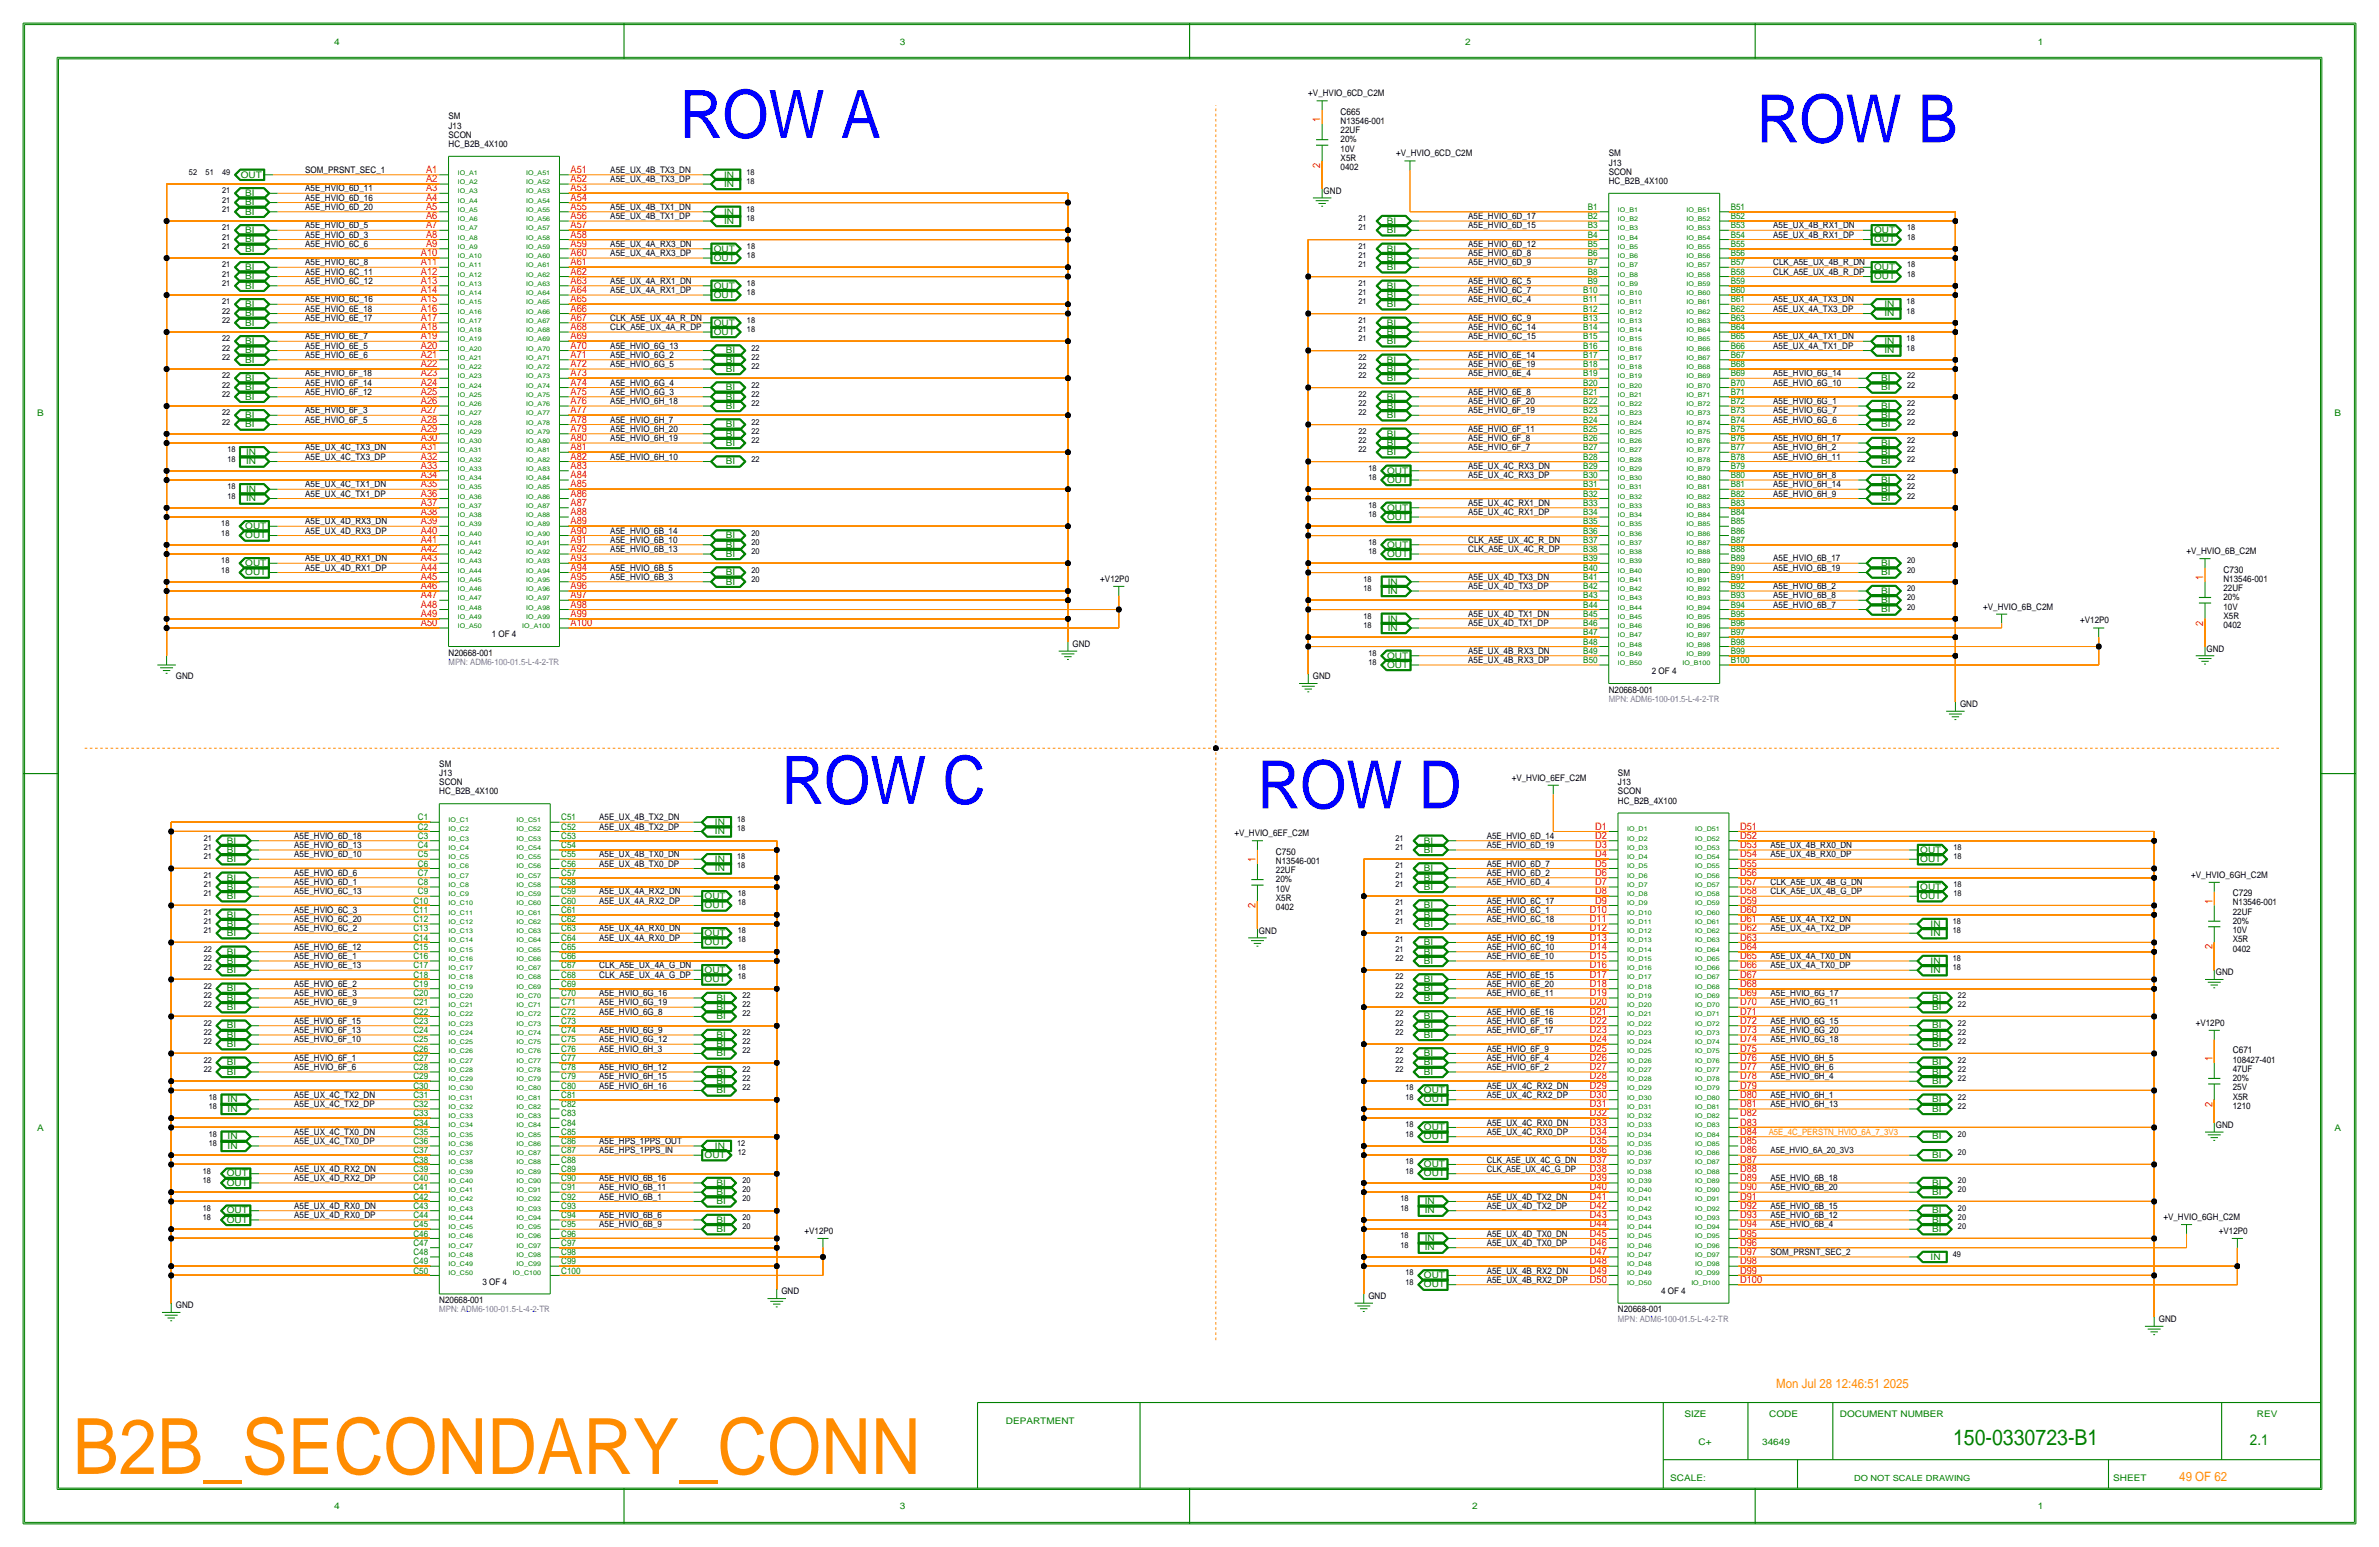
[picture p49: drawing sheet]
<svg xmlns="http://www.w3.org/2000/svg" width="654mm" height="425mm" viewBox="0 0 654 425" stroke-linecap="round" stroke-linejoin="round" font-family="sans-serif">
<defs><g id="words">
<text font-size="21.3" x="20" y="404.8">B2B_SECONDARY_CONN</text>
<g font-size="18.3">
<text x="186.7" y="37.8">ROW A</text>
<text x="482.7" y="39.1">ROW B</text>
<text x="214.7" y="220.7">ROW C</text>
<text x="345.5" y="222">ROW D</text>
</g>
<text font-size="6" x="536.6" y="397">150-0330723-B1</text>
<text font-size="4.1" x="618.2" y="397">2.1</text>
<g font-size="3.5">
<text x="488" y="381.3">Mon Jul 28 12:46:51 2025</text>
<text x="598.8" y="406.8">49 OF 62</text>
</g>
<g font-size="2.9">
<text x="362.8" y="33.5" transform="rotate(-90 362.8 33.5)">1</text>
<text x="117.1" y="47.5">A1</text>
<text x="156.8" y="47.5">A51</text>
<text x="362.8" y="46.1" transform="rotate(-90 362.8 46.1)">2</text>
<text x="117.1" y="50">A2</text>
<text x="117.1" y="52.6">A3</text>
<text x="156.8" y="50">A52</text>
<text x="156.8" y="52.6">A53</text>
<text x="117.1" y="55.1">A4</text>
<text x="117.1" y="57.7">A5</text>
<text x="156.8" y="55.1">A54</text>
<text x="156.8" y="57.7">A55</text>
<text x="117.1" y="60.2">A6</text>
<text x="117.1" y="62.7">A7</text>
<text x="117.1" y="65.3">A8</text>
<text x="156.8" y="60.2">A56</text>
<text x="156.8" y="62.7">A57</text>
<text x="156.8" y="65.3">A58</text>
<text x="115.7" y="70.4">A10</text>
<text x="117.1" y="67.8">A9</text>
<text x="156.8" y="67.8">A59</text>
<text x="156.8" y="70.4">A60</text>
<text x="115.7" y="72.9">A11</text>
<text x="115.7" y="75.4">A12</text>
<text x="115.7" y="78">A13</text>
<text x="156.8" y="78">A63</text>
<text x="156.8" y="75.4">A62</text>
<text x="156.8" y="72.9">A61</text>
<text x="115.7" y="80.5">A14</text>
<text x="115.7" y="83.1">A15</text>
<text x="156.8" y="83.1">A65</text>
<text x="156.8" y="80.5">A64</text>
<text x="115.7" y="85.6">A16</text>
<text x="115.7" y="88.1">A17</text>
<text x="156.8" y="88.1">A67</text>
<text x="156.8" y="85.6">A66</text>
<text x="115.7" y="90.7">A18</text>
<text x="115.7" y="93.2">A19</text>
<text x="115.7" y="95.8">A20</text>
<text x="156.8" y="90.7">A68</text>
<text x="156.8" y="93.2">A69</text>
<text x="156.8" y="95.8">A70</text>
<text x="115.7" y="98.3">A21</text>
<text x="115.7" y="100.8">A22</text>
<text x="156.8" y="98.3">A71</text>
<text x="156.8" y="100.8">A72</text>
<text x="115.7" y="103.4">A23</text>
<text x="115.7" y="105.9">A24</text>
<text x="156.8" y="103.4">A73</text>
<text x="156.8" y="105.9">A74</text>
<text x="115.7" y="108.5">A25</text>
<text x="115.7" y="111">A26</text>
<text x="115.7" y="113.5">A27</text>
<text x="156.8" y="108.5">A75</text>
<text x="156.8" y="111">A76</text>
<text x="156.8" y="113.5">A77</text>
<text x="115.7" y="116.1">A28</text>
<text x="115.7" y="118.6">A29</text>
<text x="156.8" y="116.1">A78</text>
<text x="156.8" y="118.6">A79</text>
<text x="115.7" y="121.2">A30</text>
<text x="115.7" y="123.7">A31</text>
<text x="156.8" y="121.2">A80</text>
<text x="156.8" y="123.7">A81</text>
<text x="115.7" y="128.8">A33</text>
<text x="115.7" y="126.2">A32</text>
<text x="115.7" y="131.3">A34</text>
<text x="156.8" y="126.2">A82</text>
<text x="156.8" y="128.8">A83</text>
<text x="156.8" y="131.3">A84</text>
<text x="115.7" y="133.9">A35</text>
<text x="115.7" y="136.4">A36</text>
<text x="156.8" y="133.9">A85</text>
<text x="156.8" y="136.4">A86</text>
<text x="115.7" y="138.9">A37</text>
<text x="115.7" y="141.5">A38</text>
<text x="156.8" y="138.9">A87</text>
<text x="156.8" y="141.5">A88</text>
<text x="115.7" y="144">A39</text>
<text x="115.7" y="146.6">A40</text>
<text x="115.7" y="149.1">A41</text>
<text x="156.8" y="144">A89</text>
<text x="156.8" y="146.6">A90</text>
<text x="156.8" y="149.1">A91</text>
<text x="115.7" y="151.6">A42</text>
<text x="115.7" y="154.2">A43</text>
<text x="156.8" y="151.6">A92</text>
<text x="156.8" y="154.2">A93</text>
<text x="115.7" y="156.7">A44</text>
<text x="115.7" y="159.3">A45</text>
<text x="115.7" y="161.8">A46</text>
<text x="156.8" y="156.7">A94</text>
<text x="156.8" y="159.3">A95</text>
<text x="156.8" y="161.8">A96</text>
<text x="605.3" y="159.3" transform="rotate(-90 605.3 159.3)">1</text>
<text x="115.7" y="164.3">A47</text>
<text x="115.7" y="166.9">A48</text>
<text x="156.8" y="164.3">A97</text>
<text x="156.8" y="166.9">A98</text>
<text x="115.7" y="169.4">A49</text>
<text x="115.7" y="172">A50</text>
<text x="156.8" y="169.4">A99</text>
<text x="156.8" y="172">A100</text>
<text x="438.2" y="227.8">D1</text>
<text x="478.1" y="227.8">D51</text>
<text x="438.2" y="230.4">D2</text>
<text x="438.2" y="232.9">D3</text>
<text x="478.1" y="230.4">D52</text>
<text x="478.1" y="232.9">D53</text>
<text x="345" y="236.7" transform="rotate(-90 345 236.7)">1</text>
<text x="438.2" y="235.5">D4</text>
<text x="438.2" y="238">D5</text>
<text x="478.1" y="235.5">D54</text>
<text x="478.1" y="238">D55</text>
<text x="438.2" y="240.5">D6</text>
<text x="438.2" y="243.1">D7</text>
<text x="438.2" y="245.6">D8</text>
<text x="478.1" y="240.5">D56</text>
<text x="478.1" y="243.1">D57</text>
<text x="478.1" y="245.6">D58</text>
<text x="345" y="249.3" transform="rotate(-90 345 249.3)">2</text>
<text x="436.8" y="250.7">D10</text>
<text x="438.2" y="248.2">D9</text>
<text x="478.1" y="248.2">D59</text>
<text x="478.1" y="250.7">D60</text>
<text x="607.9" y="248.2" transform="rotate(-90 607.9 248.2)">1</text>
<text x="436.8" y="253.2">D11</text>
<text x="436.8" y="255.8">D12</text>
<text x="478.1" y="253.2">D61</text>
<text x="478.1" y="255.8">D62</text>
<text x="436.8" y="263.4">D15</text>
<text x="436.8" y="258.3">D13</text>
<text x="436.8" y="260.9">D14</text>
<text x="478.1" y="258.3">D63</text>
<text x="478.1" y="260.9">D64</text>
<text x="478.1" y="263.4">D65</text>
<text x="436.8" y="265.9">D16</text>
<text x="436.8" y="268.5">D17</text>
<text x="478.1" y="265.9">D66</text>
<text x="478.1" y="268.5">D67</text>
<text x="436.8" y="271">D18</text>
<text x="436.8" y="273.6">D19</text>
<text x="478.1" y="271">D68</text>
<text x="478.1" y="273.6">D69</text>
<text x="436.8" y="276.1">D20</text>
<text x="436.8" y="278.6">D21</text>
<text x="436.8" y="281.2">D22</text>
<text x="478.1" y="276.1">D70</text>
<text x="478.1" y="278.6">D71</text>
<text x="478.1" y="281.2">D72</text>
<text x="436.8" y="283.7">D23</text>
<text x="436.8" y="286.3">D24</text>
<text x="478.1" y="283.7">D73</text>
<text x="478.1" y="286.3">D74</text>
<text x="436.8" y="293.9">D27</text>
<text x="436.8" y="288.8">D25</text>
<text x="436.8" y="291.3">D26</text>
<text x="478.1" y="288.8">D75</text>
<text x="478.1" y="291.3">D76</text>
<text x="478.1" y="293.9">D77</text>
<text x="607.9" y="291.3" transform="rotate(-90 607.9 291.3)">1</text>
<text x="436.8" y="296.4">D28</text>
<text x="436.8" y="299">D29</text>
<text x="478.1" y="296.4">D78</text>
<text x="478.1" y="299">D79</text>
<text x="436.8" y="301.5">D30</text>
<text x="436.8" y="304">D31</text>
<text x="478.1" y="301.5">D80</text>
<text x="478.1" y="304">D81</text>
<text x="436.8" y="306.6">D32</text>
<text x="436.8" y="309.1">D33</text>
<text x="436.8" y="311.7">D34</text>
<text x="478.1" y="306.6">D82</text>
<text x="478.1" y="309.1">D83</text>
<text x="478.1" y="311.7">D84</text>
<text x="436.8" y="314.2">D35</text>
<text x="436.8" y="316.7">D36</text>
<text x="478.1" y="314.2">D85</text>
<text x="478.1" y="316.7">D86</text>
<text x="436.8" y="319.3">D37</text>
<text x="436.8" y="321.8">D38</text>
<text x="478.1" y="319.3">D87</text>
<text x="478.1" y="321.8">D88</text>
<text x="436.8" y="324.4">D39</text>
<text x="436.8" y="326.9">D40</text>
<text x="436.8" y="329.4">D41</text>
<text x="478.1" y="324.4">D89</text>
<text x="478.1" y="326.9">D90</text>
<text x="478.1" y="329.4">D91</text>
<text x="436.8" y="332">D42</text>
<text x="436.8" y="334.5">D43</text>
<text x="478.1" y="332">D92</text>
<text x="478.1" y="334.5">D93</text>
<text x="436.8" y="337.1">D44</text>
<text x="436.8" y="339.6">D45</text>
<text x="478.1" y="337.1">D94</text>
<text x="478.1" y="339.6">D95</text>
<text x="436.8" y="342.1">D46</text>
<text x="436.8" y="344.7">D47</text>
<text x="436.8" y="347.2">D48</text>
<text x="478.1" y="342.1">D96</text>
<text x="478.1" y="344.7">D97</text>
<text x="478.1" y="347.2">D98</text>
<text x="436.8" y="349.8">D49</text>
<text x="436.8" y="352.3">D50</text>
<text x="478.1" y="349.8">D99</text>
<text x="478.1" y="352.3">D100</text>
</g>
<g font-size="2.9" fill="#f00">
<text x="605.3" y="171.9" transform="rotate(-90 605.3 171.9)">2</text>
<text x="607.9" y="260.8" transform="rotate(-90 607.9 260.8)">2</text>
<text x="607.9" y="303.9" transform="rotate(-90 607.9 303.9)">2</text>
</g>
<g font-size="2.6">
<text x="368.4" y="31.5">C665</text>
<text x="610.9" y="157.2">C730</text>
<text x="350.6" y="234.7">C750</text>
<text x="613.5" y="246.1">C729</text>
<text x="613.5" y="289.3">C671</text>
</g>
<g font-size="2.5">
<text x="91.8" y="12.2">4</text>
<text x="247.2" y="12.2">3</text>
<text x="402.6" y="12.2">2</text>
<text x="559.9" y="12.2">1</text>
<text x="359.5" y="26.4">+V_HVIO_6CD_C2M</text>
<text x="123.2" y="32.8">SM</text>
<text x="123.2" y="35.3">J13</text>
<text x="368.4" y="34">N13546-001</text>
<text x="123.2" y="37.8">SCON</text>
<text x="123.2" y="40.4">HC_B2B_4X100</text>
<text x="368.4" y="41.7">10V</text>
<text x="368.4" y="39.1">20%</text>
<text x="368.4" y="36.6">22UF</text>
<text x="83.9" y="47.5">SOM_PRSNT_SEC_1</text>
<text x="167.7" y="47.5">A5E_UX_4B_TX3_DN</text>
<text x="368.4" y="46.7">0402</text>
<text x="368.4" y="44.2">X5R</text>
<text x="383.6" y="42.9">+V_HVIO_6CD_C2M</text>
<text x="442" y="42.9">SM</text>
<text x="442" y="45.5">J13</text>
<text x="66.1" y="48.8">OUT</text>
<text x="67.4" y="53.8">BI</text>
<text x="83.9" y="52.6">A5E_HVIO_6D_11</text>
<text x="167.7" y="50">A5E_UX_4B_TX3_DP</text>
<text x="199" y="51.3">IN</text>
<text x="199" y="48.8">IN</text>
<text x="363.7" y="53.2">GND</text>
<text x="442" y="48">SCON</text>
<text x="442" y="50.5">HC_B2B_4X100</text>
<text x="67.4" y="58.9">BI</text>
<text x="67.4" y="56.4">BI</text>
<text x="83.9" y="57.7">A5E_HVIO_6D_20</text>
<text x="83.9" y="55.1">A5E_HVIO_6D_16</text>
<text x="167.7" y="57.7">A5E_UX_4B_TX1_DN</text>
<text x="199" y="58.9">IN</text>
<text x="436.3" y="57.7">B1</text>
<text x="67.4" y="64">BI</text>
<text x="83.9" y="62.7">A5E_HVIO_6D_5</text>
<text x="83.9" y="65.3">A5E_HVIO_6D_3</text>
<text x="167.7" y="60.2">A5E_UX_4B_TX1_DP</text>
<text x="199" y="61.5">IN</text>
<text x="381.1" y="64">BI</text>
<text x="381.1" y="61.5">BI</text>
<text x="403.4" y="60.2">A5E_HVIO_6D_17</text>
<text x="403.4" y="62.7">A5E_HVIO_6D_15</text>
<text x="436.3" y="65.3">B4</text>
<text x="436.3" y="62.7">B3</text>
<text x="436.3" y="60.2">B2</text>
<text x="475.5" y="65.3">B54</text>
<text x="475.5" y="62.7">B53</text>
<text x="475.5" y="60.2">B52</text>
<text x="487.2" y="62.7">A5E_UX_4B_RX1_DN</text>
<text x="487.2" y="65.3">A5E_UX_4B_RX1_DP</text>
<text x="514.9" y="64">OUT</text>
<text x="67.4" y="66.5">BI</text>
<text x="67.4" y="69.1">BI</text>
<text x="83.9" y="67.8">A5E_HVIO_6C_6</text>
<text x="167.7" y="67.8">A5E_UX_4A_RX3_DN</text>
<text x="167.7" y="70.4">A5E_UX_4A_RX3_DP</text>
<text x="196.1" y="71.6">OUT</text>
<text x="196.1" y="69.1">OUT</text>
<text x="381.1" y="71.6">BI</text>
<text x="381.1" y="69.1">BI</text>
<text x="403.4" y="70.4">A5E_HVIO_6D_8</text>
<text x="403.4" y="67.8">A5E_HVIO_6D_12</text>
<text x="436.3" y="67.8">B5</text>
<text x="436.3" y="70.4">B6</text>
<text x="475.5" y="67.8">B55</text>
<text x="475.5" y="70.4">B56</text>
<text x="514.9" y="66.5">OUT</text>
<text x="67.4" y="76.7">BI</text>
<text x="67.4" y="74.2">BI</text>
<text x="83.9" y="72.9">A5E_HVIO_6C_8</text>
<text x="83.9" y="75.4">A5E_HVIO_6C_11</text>
<text x="83.9" y="78">A5E_HVIO_6C_12</text>
<text x="167.7" y="78">A5E_UX_4A_RX1_DN</text>
<text x="381.1" y="74.2">BI</text>
<text x="403.4" y="78">A5E_HVIO_6C_5</text>
<text x="403.4" y="72.9">A5E_HVIO_6D_9</text>
<text x="436.3" y="78">B9</text>
<text x="436.3" y="75.4">B8</text>
<text x="436.3" y="72.9">B7</text>
<text x="475.5" y="72.9">B57</text>
<text x="475.5" y="78">B59</text>
<text x="475.5" y="75.4">B58</text>
<text x="487.2" y="72.9">CLK_A5E_UX_4B_R_DN</text>
<text x="487.2" y="75.4">CLK_A5E_UX_4B_R_DP</text>
<text x="514.9" y="74.2">OUT</text>
<text x="514.9" y="76.7">OUT</text>
<text x="67.4" y="79.2">BI</text>
<text x="83.9" y="83.1">A5E_HVIO_6C_16</text>
<text x="167.7" y="80.5">A5E_UX_4A_RX1_DP</text>
<text x="196.1" y="81.8">OUT</text>
<text x="196.1" y="79.2">OUT</text>
<text x="381.1" y="79.2">BI</text>
<text x="381.1" y="81.8">BI</text>
<text x="403.4" y="80.5">A5E_HVIO_6C_7</text>
<text x="403.4" y="83.1">A5E_HVIO_6C_4</text>
<text x="435" y="80.5">B10</text>
<text x="435" y="83.1">B11</text>
<text x="475.5" y="83.1">B61</text>
<text x="475.5" y="80.5">B60</text>
<text x="487.2" y="83.1">A5E_UX_4A_TX3_DN</text>
<text x="67.4" y="89.4">BI</text>
<text x="67.4" y="84.3">BI</text>
<text x="67.4" y="86.9">BI</text>
<text x="83.9" y="88.1">A5E_HVIO_6E_17</text>
<text x="83.9" y="85.6">A5E_HVIO_6E_18</text>
<text x="167.7" y="88.1">CLK_A5E_UX_4A_R_DN</text>
<text x="196.1" y="89.4">OUT</text>
<text x="381.1" y="89.4">BI</text>
<text x="381.1" y="84.3">BI</text>
<text x="403.4" y="88.1">A5E_HVIO_6C_9</text>
<text x="435" y="88.1">B13</text>
<text x="435" y="85.6">B12</text>
<text x="475.5" y="88.1">B63</text>
<text x="475.5" y="85.6">B62</text>
<text x="487.2" y="85.6">A5E_UX_4A_TX3_DP</text>
<text x="517.7" y="86.9">IN</text>
<text x="517.7" y="84.3">IN</text>
<text x="67.4" y="94.5">BI</text>
<text x="83.9" y="93.2">A5E_HVIO_6E_7</text>
<text x="83.9" y="95.8">A5E_HVIO_6E_5</text>
<text x="167.7" y="90.7">CLK_A5E_UX_4A_R_DP</text>
<text x="167.7" y="95.8">A5E_HVIO_6G_13</text>
<text x="196.1" y="91.9">OUT</text>
<text x="381.1" y="91.9">BI</text>
<text x="381.1" y="94.5">BI</text>
<text x="403.4" y="93.2">A5E_HVIO_6C_15</text>
<text x="403.4" y="90.7">A5E_HVIO_6C_14</text>
<text x="435" y="95.8">B16</text>
<text x="435" y="93.2">B15</text>
<text x="435" y="90.7">B14</text>
<text x="475.5" y="90.7">B64</text>
<text x="475.5" y="93.2">B65</text>
<text x="475.5" y="95.8">B66</text>
<text x="487.2" y="95.8">A5E_UX_4A_TX1_DP</text>
<text x="487.2" y="93.2">A5E_UX_4A_TX1_DN</text>
<text x="517.7" y="94.5">IN</text>
<text x="67.4" y="97">BI</text>
<text x="67.4" y="99.6">BI</text>
<text x="83.9" y="98.3">A5E_HVIO_6E_6</text>
<text x="167.7" y="98.3">A5E_HVIO_6G_2</text>
<text x="167.7" y="100.8">A5E_HVIO_6G_5</text>
<text x="381.1" y="99.6">BI</text>
<text x="403.4" y="98.3">A5E_HVIO_6E_14</text>
<text x="403.4" y="100.8">A5E_HVIO_6E_19</text>
<text x="435" y="100.8">B18</text>
<text x="435" y="98.3">B17</text>
<text x="475.5" y="100.8">B68</text>
<text x="475.5" y="98.3">B67</text>
<text x="517.7" y="97">IN</text>
<text x="67.4" y="107.2">BI</text>
<text x="67.4" y="104.6">BI</text>
<text x="83.9" y="103.4">A5E_HVIO_6F_18</text>
<text x="83.9" y="105.9">A5E_HVIO_6F_14</text>
<text x="167.7" y="105.9">A5E_HVIO_6G_4</text>
<text x="381.1" y="104.6">BI</text>
<text x="381.1" y="102.1">BI</text>
<text x="403.4" y="103.4">A5E_HVIO_6E_4</text>
<text x="435" y="103.4">B19</text>
<text x="435" y="105.9">B20</text>
<text x="475.5" y="105.9">B70</text>
<text x="475.5" y="103.4">B69</text>
<text x="487.2" y="105.9">A5E_HVIO_6G_10</text>
<text x="487.2" y="103.4">A5E_HVIO_6G_14</text>
<text x="516.9" y="107.2">BI</text>
<text x="516.9" y="104.6">BI</text>
<text x="67.4" y="109.7">BI</text>
<text x="83.9" y="108.5">A5E_HVIO_6F_12</text>
<text x="83.9" y="113.5">A5E_HVIO_6F_3</text>
<text x="167.7" y="108.5">A5E_HVIO_6G_3</text>
<text x="167.7" y="111">A5E_HVIO_6H_18</text>
<text x="381.1" y="112.3">BI</text>
<text x="381.1" y="109.7">BI</text>
<text x="403.4" y="111">A5E_HVIO_6F_20</text>
<text x="403.4" y="113.5">A5E_HVIO_6F_19</text>
<text x="403.4" y="108.5">A5E_HVIO_6E_8</text>
<text x="435" y="108.5">B21</text>
<text x="435" y="111">B22</text>
<text x="435" y="113.5">B23</text>
<text x="475.5" y="111">B72</text>
<text x="475.5" y="113.5">B73</text>
<text x="475.5" y="108.5">B71</text>
<text x="487.2" y="111">A5E_HVIO_6G_1</text>
<text x="487.2" y="113.5">A5E_HVIO_6G_7</text>
<text x="516.9" y="112.3">BI</text>
<text x="10.2" y="114.3">B</text>
<text x="67.4" y="117.3">BI</text>
<text x="67.4" y="114.8">BI</text>
<text x="83.9" y="116.1">A5E_HVIO_6F_5</text>
<text x="167.7" y="118.6">A5E_HVIO_6H_20</text>
<text x="167.7" y="116.1">A5E_HVIO_6H_7</text>
<text x="381.1" y="119.9">BI</text>
<text x="381.1" y="114.8">BI</text>
<text x="403.4" y="118.6">A5E_HVIO_6F_11</text>
<text x="435" y="116.1">B24</text>
<text x="435" y="118.6">B25</text>
<text x="475.5" y="116.1">B74</text>
<text x="475.5" y="118.6">B75</text>
<text x="487.2" y="116.1">A5E_HVIO_6G_6</text>
<text x="516.9" y="117.3">BI</text>
<text x="516.9" y="114.8">BI</text>
<text x="641.5" y="114.3">B</text>
<text x="67.6" y="125">IN</text>
<text x="83.9" y="123.7">A5E_UX_4C_TX3_DN</text>
<text x="167.7" y="121.2">A5E_HVIO_6H_19</text>
<text x="381.1" y="125">BI</text>
<text x="381.1" y="122.4">BI</text>
<text x="403.4" y="121.2">A5E_HVIO_6F_8</text>
<text x="403.4" y="123.7">A5E_HVIO_6F_7</text>
<text x="435" y="123.7">B27</text>
<text x="435" y="121.2">B26</text>
<text x="475.5" y="121.2">B76</text>
<text x="475.5" y="123.7">B77</text>
<text x="487.2" y="123.7">A5E_HVIO_6H_2</text>
<text x="487.2" y="121.2">A5E_HVIO_6H_17</text>
<text x="516.9" y="125">BI</text>
<text x="516.9" y="122.4">BI</text>
<text x="67.6" y="127.5">IN</text>
<text x="83.9" y="126.2">A5E_UX_4C_TX3_DP</text>
<text x="167.7" y="126.2">A5E_HVIO_6H_10</text>
<text x="381.1" y="130">OUT</text>
<text x="403.4" y="128.8">A5E_UX_4C_RX3_DN</text>
<text x="403.4" y="131.3">A5E_UX_4C_RX3_DP</text>
<text x="435" y="131.3">B30</text>
<text x="435" y="126.2">B28</text>
<text x="435" y="128.8">B29</text>
<text x="475.5" y="131.3">B80</text>
<text x="475.5" y="126.2">B78</text>
<text x="475.5" y="128.8">B79</text>
<text x="487.2" y="131.3">A5E_HVIO_6H_8</text>
<text x="487.2" y="126.2">A5E_HVIO_6H_11</text>
<text x="516.9" y="127.5">BI</text>
<text x="67.6" y="135.1">IN</text>
<text x="67.6" y="137.7">IN</text>
<text x="83.9" y="136.4">A5E_UX_4C_TX1_DP</text>
<text x="83.9" y="133.9">A5E_UX_4C_TX1_DN</text>
<text x="381.1" y="132.6">OUT</text>
<text x="435" y="136.4">B32</text>
<text x="435" y="133.9">B31</text>
<text x="475.5" y="133.9">B81</text>
<text x="475.5" y="136.4">B82</text>
<text x="487.2" y="136.4">A5E_HVIO_6H_9</text>
<text x="487.2" y="133.9">A5E_HVIO_6H_14</text>
<text x="516.9" y="137.7">BI</text>
<text x="516.9" y="135.1">BI</text>
<text x="516.9" y="132.6">BI</text>
<text x="381.1" y="142.7">OUT</text>
<text x="381.1" y="140.2">OUT</text>
<text x="403.4" y="141.5">A5E_UX_4C_RX1_DP</text>
<text x="403.4" y="138.9">A5E_UX_4C_RX1_DN</text>
<text x="435" y="141.5">B34</text>
<text x="435" y="138.9">B33</text>
<text x="475.5" y="138.9">B83</text>
<text x="475.5" y="141.5">B84</text>
<text x="67.4" y="147.8">OUT</text>
<text x="67.4" y="145.3">OUT</text>
<text x="83.9" y="146.6">A5E_UX_4D_RX3_DP</text>
<text x="83.9" y="144">A5E_UX_4D_RX3_DN</text>
<text x="167.7" y="149.1">A5E_HVIO_6B_10</text>
<text x="167.7" y="146.6">A5E_HVIO_6B_14</text>
<text x="403.4" y="149.1">CLK_A5E_UX_4C_R_DN</text>
<text x="435" y="146.6">B36</text>
<text x="435" y="149.1">B37</text>
<text x="435" y="144">B35</text>
<text x="475.5" y="149.1">B87</text>
<text x="475.5" y="144">B85</text>
<text x="475.5" y="146.6">B86</text>
<text x="67.4" y="155.4">OUT</text>
<text x="83.9" y="154.2">A5E_UX_4D_RX1_DN</text>
<text x="167.7" y="151.6">A5E_HVIO_6B_13</text>
<text x="381.1" y="152.9">OUT</text>
<text x="381.1" y="150.4">OUT</text>
<text x="403.4" y="151.6">CLK_A5E_UX_4C_R_DP</text>
<text x="435" y="154.2">B39</text>
<text x="435" y="151.6">B38</text>
<text x="475.5" y="154.2">B89</text>
<text x="475.5" y="151.6">B88</text>
<text x="487.2" y="154.2">A5E_HVIO_6B_17</text>
<text x="516.9" y="155.4">BI</text>
<text x="600.8" y="152.1">+V_HVIO_6B_C2M</text>
<text x="67.4" y="158">OUT</text>
<text x="83.9" y="156.7">A5E_UX_4D_RX1_DP</text>
<text x="167.7" y="159.3">A5E_HVIO_6B_3</text>
<text x="167.7" y="156.7">A5E_HVIO_6B_5</text>
<text x="302.3" y="159.8">+V12P0</text>
<text x="381.3" y="160.5">IN</text>
<text x="403.4" y="161.8">A5E_UX_4D_TX3_DP</text>
<text x="403.4" y="159.3">A5E_UX_4D_TX3_DN</text>
<text x="435" y="161.8">B42</text>
<text x="435" y="156.7">B40</text>
<text x="435" y="159.3">B41</text>
<text x="475.5" y="159.3">B91</text>
<text x="475.5" y="161.8">B92</text>
<text x="475.5" y="156.7">B90</text>
<text x="487.2" y="156.7">A5E_HVIO_6B_19</text>
<text x="487.2" y="161.8">A5E_HVIO_6B_2</text>
<text x="516.9" y="158">BI</text>
<text x="610.9" y="159.8">N13546-001</text>
<text x="381.3" y="163.1">IN</text>
<text x="435" y="166.9">B44</text>
<text x="435" y="164.3">B43</text>
<text x="475.5" y="166.9">B94</text>
<text x="475.5" y="164.3">B93</text>
<text x="487.2" y="166.9">A5E_HVIO_6B_7</text>
<text x="487.2" y="164.3">A5E_HVIO_6B_8</text>
<text x="516.9" y="165.6">BI</text>
<text x="516.9" y="163.1">BI</text>
<text x="544.9" y="167.4">+V_HVIO_6B_C2M</text>
<text x="610.9" y="167.4">10V</text>
<text x="610.9" y="162.3">22UF</text>
<text x="610.9" y="164.8">20%</text>
<text x="381.3" y="173.2">IN</text>
<text x="381.3" y="170.7">IN</text>
<text x="403.4" y="172">A5E_UX_4D_TX1_DP</text>
<text x="403.4" y="169.4">A5E_UX_4D_TX1_DN</text>
<text x="435" y="169.4">B45</text>
<text x="435" y="172">B46</text>
<text x="475.5" y="172">B96</text>
<text x="475.5" y="169.4">B95</text>
<text x="516.9" y="168.1">BI</text>
<text x="571.6" y="171.2">+V12P0</text>
<text x="610.9" y="169.9">X5R</text>
<text x="610.9" y="172.5">0402</text>
<text x="135.1" y="175">1 OF 4</text>
<text x="294.7" y="177.5">GND</text>
<text x="403.4" y="179.6">A5E_UX_4B_RX3_DN</text>
<text x="435" y="179.6">B49</text>
<text x="435" y="177">B48</text>
<text x="435" y="174.5">B47</text>
<text x="475.5" y="179.6">B99</text>
<text x="475.5" y="177">B98</text>
<text x="475.5" y="174.5">B97</text>
<text x="606.2" y="178.9">GND</text>
<text x="123.2" y="180.1">N20668-001</text>
<text x="381.1" y="180.8">OUT</text>
<text x="381.1" y="183.4">OUT</text>
<text x="403.4" y="182.1">A5E_UX_4B_RX3_DP</text>
<text x="435" y="182.1">B50</text>
<text x="453.9" y="185.2">2 OF 4</text>
<text x="475.5" y="182.1">B100</text>
<text x="48.3" y="186.4">GND</text>
<text x="360.7" y="186.4">GND</text>
<text x="442" y="190.2">N20668-001</text>
<text x="538.5" y="194.1">GND</text>
<text x="120.7" y="210.6">SM</text>
<text x="120.7" y="215.6">SCON</text>
<text x="120.7" y="213.1">J13</text>
<text x="415.3" y="214.4">+V_HVIO_6EF_C2M</text>
<text x="444.6" y="213.1">SM</text>
<text x="444.6" y="215.6">J13</text>
<text x="120.7" y="218.2">HC_B2B_4X100</text>
<text x="444.6" y="220.7">HC_B2B_4X100</text>
<text x="444.6" y="218.2">SCON</text>
<text x="114.8" y="225.3">C1</text>
<text x="114.8" y="227.8">C2</text>
<text x="154.2" y="227.8">C52</text>
<text x="154.2" y="225.3">C51</text>
<text x="164.6" y="227.8">A5E_UX_4B_TX2_DP</text>
<text x="164.6" y="225.3">A5E_UX_4B_TX2_DN</text>
<text x="196.4" y="226.6">IN</text>
<text x="62.3" y="231.6">BI</text>
<text x="80.8" y="230.4">A5E_HVIO_6D_18</text>
<text x="80.8" y="232.9">A5E_HVIO_6D_13</text>
<text x="114.8" y="230.4">C3</text>
<text x="114.8" y="232.9">C4</text>
<text x="154.2" y="232.9">C54</text>
<text x="154.2" y="230.4">C53</text>
<text x="196.4" y="229.1">IN</text>
<text x="339.1" y="229.6">+V_HVIO_6EF_C2M</text>
<text x="391.2" y="231.6">BI</text>
<text x="408.5" y="230.4">A5E_HVIO_6D_14</text>
<text x="408.5" y="232.9">A5E_HVIO_6D_19</text>
<text x="486.5" y="232.9">A5E_UX_4B_RX0_DN</text>
<text x="62.3" y="236.7">BI</text>
<text x="62.3" y="234.2">BI</text>
<text x="80.8" y="235.5">A5E_HVIO_6D_10</text>
<text x="114.8" y="235.5">C5</text>
<text x="114.8" y="238">C6</text>
<text x="154.2" y="238">C56</text>
<text x="154.2" y="235.5">C55</text>
<text x="164.6" y="238">A5E_UX_4B_TX0_DP</text>
<text x="164.6" y="235.5">A5E_UX_4B_TX0_DN</text>
<text x="196.4" y="239.3">IN</text>
<text x="196.4" y="236.7">IN</text>
<text x="350.6" y="239.8">22UF</text>
<text x="350.6" y="237.2">N13546-001</text>
<text x="391.2" y="239.3">BI</text>
<text x="391.2" y="234.2">BI</text>
<text x="408.5" y="238">A5E_HVIO_6D_7</text>
<text x="486.5" y="235.5">A5E_UX_4B_RX0_DP</text>
<text x="527.6" y="236.7">OUT</text>
<text x="527.6" y="234.2">OUT</text>
<text x="62.3" y="244.3">BI</text>
<text x="62.3" y="241.8">BI</text>
<text x="80.8" y="245.6">A5E_HVIO_6C_13</text>
<text x="80.8" y="240.5">A5E_HVIO_6D_6</text>
<text x="80.8" y="243.1">A5E_HVIO_6D_1</text>
<text x="114.8" y="245.6">C9</text>
<text x="114.8" y="240.5">C7</text>
<text x="114.8" y="243.1">C8</text>
<text x="154.2" y="245.6">C59</text>
<text x="154.2" y="240.5">C57</text>
<text x="154.2" y="243.1">C58</text>
<text x="164.6" y="245.6">A5E_UX_4A_RX2_DN</text>
<text x="350.6" y="244.9">10V</text>
<text x="350.6" y="242.3">20%</text>
<text x="391.2" y="244.3">BI</text>
<text x="391.2" y="241.8">BI</text>
<text x="408.5" y="243.1">A5E_HVIO_6D_4</text>
<text x="408.5" y="240.5">A5E_HVIO_6D_2</text>
<text x="486.5" y="243.1">CLK_A5E_UX_4B_G_DN</text>
<text x="486.5" y="245.6">CLK_A5E_UX_4B_G_DP</text>
<text x="527.6" y="244.3">OUT</text>
<text x="602" y="241">+V_HVIO_6GH_C2M</text>
<text x="62.3" y="252">BI</text>
<text x="62.3" y="246.9">BI</text>
<text x="80.8" y="250.7">A5E_HVIO_6C_3</text>
<text x="113.6" y="248.2">C10</text>
<text x="113.6" y="250.7">C11</text>
<text x="154.2" y="248.2">C60</text>
<text x="164.6" y="248.2">A5E_UX_4A_RX2_DP</text>
<text x="193.6" y="249.4">OUT</text>
<text x="193.6" y="246.9">OUT</text>
<text x="350.6" y="247.4">X5R</text>
<text x="350.6" y="249.9">0402</text>
<text x="391.2" y="249.4">BI</text>
<text x="391.2" y="252">BI</text>
<text x="408.5" y="248.2">A5E_HVIO_6C_17</text>
<text x="408.5" y="250.7">A5E_HVIO_6C_1</text>
<text x="527.6" y="246.9">OUT</text>
<text x="613.5" y="251.2">22UF</text>
<text x="613.5" y="248.7">N13546-001</text>
<text x="62.3" y="254.5">BI</text>
<text x="62.3" y="257">BI</text>
<text x="80.8" y="255.8">A5E_HVIO_6C_2</text>
<text x="80.8" y="253.2">A5E_HVIO_6C_20</text>
<text x="113.6" y="253.2">C12</text>
<text x="113.6" y="255.8">C13</text>
<text x="154.2" y="255.8">C63</text>
<text x="154.2" y="253.2">C62</text>
<text x="164.6" y="255.8">A5E_UX_4A_RX0_DN</text>
<text x="193.6" y="257">OUT</text>
<text x="345.9" y="256.4">GND</text>
<text x="391.2" y="254.5">BI</text>
<text x="408.5" y="253.2">A5E_HVIO_6C_18</text>
<text x="486.5" y="255.8">A5E_UX_4A_TX2_DP</text>
<text x="486.5" y="253.2">A5E_UX_4A_TX2_DN</text>
<text x="530.4" y="257">IN</text>
<text x="530.4" y="254.5">IN</text>
<text x="613.5" y="256.3">10V</text>
<text x="613.5" y="253.7">20%</text>
<text x="62.3" y="262.1">BI</text>
<text x="80.8" y="260.9">A5E_HVIO_6E_12</text>
<text x="80.8" y="263.4">A5E_HVIO_6E_1</text>
<text x="113.6" y="258.3">C14</text>
<text x="113.6" y="260.9">C15</text>
<text x="113.6" y="263.4">C16</text>
<text x="154.2" y="260.9">C65</text>
<text x="154.2" y="258.3">C64</text>
<text x="154.2" y="263.4">C66</text>
<text x="164.6" y="258.3">A5E_UX_4A_RX0_DP</text>
<text x="193.6" y="259.6">OUT</text>
<text x="391.2" y="262.1">BI</text>
<text x="391.2" y="259.6">BI</text>
<text x="408.5" y="263.4">A5E_HVIO_6E_10</text>
<text x="408.5" y="258.3">A5E_HVIO_6C_19</text>
<text x="408.5" y="260.9">A5E_HVIO_6C_10</text>
<text x="486.5" y="263.4">A5E_UX_4A_TX0_DN</text>
<text x="613.5" y="258.8">X5R</text>
<text x="613.5" y="261.4">0402</text>
<text x="62.3" y="264.7">BI</text>
<text x="62.3" y="267.2">BI</text>
<text x="80.8" y="265.9">A5E_HVIO_6E_13</text>
<text x="113.6" y="265.9">C17</text>
<text x="113.6" y="268.5">C18</text>
<text x="154.2" y="265.9">C67</text>
<text x="154.2" y="268.5">C68</text>
<text x="164.6" y="265.9">CLK_A5E_UX_4A_G_DN</text>
<text x="164.6" y="268.5">CLK_A5E_UX_4A_G_DP</text>
<text x="193.6" y="269.7">OUT</text>
<text x="193.6" y="267.2">OUT</text>
<text x="391.2" y="264.7">BI</text>
<text x="391.2" y="269.7">BI</text>
<text x="408.5" y="268.5">A5E_HVIO_6E_15</text>
<text x="486.5" y="265.9">A5E_UX_4A_TX0_DP</text>
<text x="530.4" y="267.2">IN</text>
<text x="530.4" y="264.7">IN</text>
<text x="608.8" y="267.8">GND</text>
<text x="62.3" y="274.8">BI</text>
<text x="62.3" y="272.3">BI</text>
<text x="80.8" y="273.6">A5E_HVIO_6E_3</text>
<text x="80.8" y="271">A5E_HVIO_6E_2</text>
<text x="113.6" y="273.6">C20</text>
<text x="113.6" y="271">C19</text>
<text x="154.2" y="271">C69</text>
<text x="154.2" y="273.6">C70</text>
<text x="164.6" y="273.6">A5E_HVIO_6G_16</text>
<text x="196.8" y="274.8">BI</text>
<text x="391.2" y="274.8">BI</text>
<text x="391.2" y="272.3">BI</text>
<text x="408.5" y="273.6">A5E_HVIO_6E_11</text>
<text x="408.5" y="271">A5E_HVIO_6E_20</text>
<text x="486.5" y="273.6">A5E_HVIO_6G_17</text>
<text x="530.9" y="274.8">BI</text>
<text x="62.3" y="277.4">BI</text>
<text x="80.8" y="276.1">A5E_HVIO_6E_9</text>
<text x="80.8" y="281.2">A5E_HVIO_6F_15</text>
<text x="113.6" y="276.1">C21</text>
<text x="113.6" y="278.6">C22</text>
<text x="113.6" y="281.2">C23</text>
<text x="154.2" y="276.1">C71</text>
<text x="154.2" y="278.6">C72</text>
<text x="154.2" y="281.2">C73</text>
<text x="164.6" y="276.1">A5E_HVIO_6G_19</text>
<text x="164.6" y="278.6">A5E_HVIO_6G_8</text>
<text x="196.8" y="279.9">BI</text>
<text x="196.8" y="277.4">BI</text>
<text x="391.2" y="279.9">BI</text>
<text x="408.5" y="281.2">A5E_HVIO_6F_16</text>
<text x="408.5" y="278.6">A5E_HVIO_6E_16</text>
<text x="486.5" y="281.2">A5E_HVIO_6G_15</text>
<text x="486.5" y="276.1">A5E_HVIO_6G_11</text>
<text x="530.9" y="277.4">BI</text>
<text x="603.3" y="281.7">+V12P0</text>
<text x="62.3" y="287.5">BI</text>
<text x="62.3" y="285">BI</text>
<text x="62.3" y="282.4">BI</text>
<text x="80.8" y="286.3">A5E_HVIO_6F_10</text>
<text x="80.8" y="283.7">A5E_HVIO_6F_13</text>
<text x="113.6" y="283.7">C24</text>
<text x="113.6" y="286.3">C25</text>
<text x="154.2" y="283.7">C74</text>
<text x="154.2" y="286.3">C75</text>
<text x="164.6" y="283.7">A5E_HVIO_6G_9</text>
<text x="164.6" y="286.3">A5E_HVIO_6G_12</text>
<text x="196.8" y="285">BI</text>
<text x="196.8" y="287.5">BI</text>
<text x="391.2" y="285">BI</text>
<text x="391.2" y="282.4">BI</text>
<text x="408.5" y="283.7">A5E_HVIO_6F_17</text>
<text x="486.5" y="286.3">A5E_HVIO_6G_18</text>
<text x="486.5" y="283.7">A5E_HVIO_6G_20</text>
<text x="530.9" y="287.5">BI</text>
<text x="530.9" y="285">BI</text>
<text x="530.9" y="282.4">BI</text>
<text x="62.3" y="292.6">BI</text>
<text x="80.8" y="293.9">A5E_HVIO_6F_6</text>
<text x="80.8" y="291.3">A5E_HVIO_6F_1</text>
<text x="113.6" y="288.8">C26</text>
<text x="113.6" y="293.9">C28</text>
<text x="154.2" y="291.3">C77</text>
<text x="154.2" y="288.8">C76</text>
<text x="154.2" y="293.9">C78</text>
<text x="164.6" y="288.8">A5E_HVIO_6H_3</text>
<text x="164.6" y="293.9">A5E_HVIO_6H_12</text>
<text x="196.8" y="290.1">BI</text>
<text x="391.2" y="292.6">BI</text>
<text x="391.2" y="290.1">BI</text>
<text x="408.5" y="288.8">A5E_HVIO_6F_9</text>
<text x="408.5" y="291.3">A5E_HVIO_6F_4</text>
<text x="408.5" y="293.9">A5E_HVIO_6F_2</text>
<text x="486.5" y="291.3">A5E_HVIO_6H_5</text>
<text x="486.5" y="293.9">A5E_HVIO_6H_6</text>
<text x="530.9" y="292.6">BI</text>
<text x="613.5" y="291.8">108427-401</text>
<text x="62.3" y="295.1">BI</text>
<text x="113.6" y="299">C30</text>
<text x="113.6" y="296.4">C29</text>
<text x="154.2" y="299">C80</text>
<text x="154.2" y="296.4">C79</text>
<text x="164.6" y="299">A5E_HVIO_6H_16</text>
<text x="164.6" y="296.4">A5E_HVIO_6H_15</text>
<text x="196.8" y="297.7">BI</text>
<text x="196.8" y="295.1">BI</text>
<text x="391.2" y="295.1">BI</text>
<text x="408.5" y="299">A5E_UX_4C_RX2_DN</text>
<text x="486.5" y="296.4">A5E_HVIO_6H_4</text>
<text x="530.9" y="295.1">BI</text>
<text x="530.9" y="297.7">BI</text>
<text x="613.5" y="294.4">47UF</text>
<text x="613.5" y="296.9">20%</text>
<text x="613.5" y="299.5">25V</text>
<text x="62.5" y="302.8">IN</text>
<text x="62.5" y="305.3">IN</text>
<text x="80.8" y="304">A5E_UX_4C_TX2_DP</text>
<text x="80.8" y="301.5">A5E_UX_4C_TX2_DN</text>
<text x="113.6" y="301.5">C31</text>
<text x="113.6" y="304">C32</text>
<text x="154.2" y="304">C82</text>
<text x="154.2" y="301.5">C81</text>
<text x="196.8" y="300.2">BI</text>
<text x="391.2" y="302.8">OUT</text>
<text x="391.2" y="300.2">OUT</text>
<text x="408.5" y="301.5">A5E_UX_4C_RX2_DP</text>
<text x="486.5" y="301.5">A5E_HVIO_6H_1</text>
<text x="486.5" y="304">A5E_HVIO_6H_13</text>
<text x="530.9" y="302.8">BI</text>
<text x="530.9" y="305.3">BI</text>
<text x="613.5" y="302">X5R</text>
<text x="613.5" y="304.5">1210</text>
<text x="10.2" y="310.6">A</text>
<text x="80.8" y="311.7">A5E_UX_4C_TX0_DN</text>
<text x="113.6" y="306.6">C33</text>
<text x="113.6" y="311.7">C35</text>
<text x="113.6" y="309.1">C34</text>
<text x="154.2" y="306.6">C83</text>
<text x="154.2" y="311.7">C85</text>
<text x="154.2" y="309.1">C84</text>
<text x="391.2" y="310.4">OUT</text>
<text x="408.5" y="309.1">A5E_UX_4C_RX0_DN</text>
<text x="408.5" y="311.7">A5E_UX_4C_RX0_DP</text>
<text x="608.8" y="309.7">GND</text>
<text x="641.5" y="310.6">A</text>
<text x="62.5" y="315.5">IN</text>
<text x="62.5" y="312.9">IN</text>
<text x="80.8" y="314.2">A5E_UX_4C_TX0_DP</text>
<text x="113.6" y="314.2">C36</text>
<text x="113.6" y="316.7">C37</text>
<text x="154.2" y="314.2">C86</text>
<text x="154.2" y="316.7">C87</text>
<text x="164.6" y="314.2">A5E_HPS_1PPS_OUT</text>
<text x="164.6" y="316.7">A5E_HPS_1PPS_IN</text>
<text x="196.4" y="315.5">IN</text>
<text x="391.2" y="312.9">OUT</text>
<text x="530.9" y="312.9">BI</text>
<text x="62.3" y="323.1">OUT</text>
<text x="80.8" y="321.8">A5E_UX_4D_RX2_DN</text>
<text x="113.6" y="321.8">C39</text>
<text x="113.6" y="319.3">C38</text>
<text x="154.2" y="321.8">C89</text>
<text x="154.2" y="319.3">C88</text>
<text x="193.6" y="318">OUT</text>
<text x="391.2" y="323.1">OUT</text>
<text x="391.2" y="320.5">OUT</text>
<text x="530.9" y="318">BI</text>
<text x="62.3" y="325.6">OUT</text>
<text x="80.8" y="324.4">A5E_UX_4D_RX2_DP</text>
<text x="113.6" y="329.4">C42</text>
<text x="113.6" y="324.4">C40</text>
<text x="113.6" y="326.9">C41</text>
<text x="154.2" y="324.4">C90</text>
<text x="154.2" y="329.4">C92</text>
<text x="154.2" y="326.9">C91</text>
<text x="164.6" y="326.9">A5E_HVIO_6B_11</text>
<text x="164.6" y="329.4">A5E_HVIO_6B_1</text>
<text x="164.6" y="324.4">A5E_HVIO_6B_16</text>
<text x="196.8" y="325.6">BI</text>
<text x="196.8" y="328.2">BI</text>
<text x="408.5" y="329.4">A5E_UX_4D_TX2_DN</text>
<text x="486.5" y="326.9">A5E_HVIO_6B_20</text>
<text x="486.5" y="324.4">A5E_HVIO_6B_18</text>
<text x="530.9" y="328.2">BI</text>
<text x="530.9" y="325.6">BI</text>
<text x="62.3" y="335.8">OUT</text>
<text x="62.3" y="333.2">OUT</text>
<text x="80.8" y="334.5">A5E_UX_4D_RX0_DP</text>
<text x="80.8" y="332">A5E_UX_4D_RX0_DN</text>
<text x="113.6" y="332">C43</text>
<text x="113.6" y="334.5">C44</text>
<text x="154.2" y="334.5">C94</text>
<text x="154.2" y="332">C93</text>
<text x="164.6" y="334.5">A5E_HVIO_6B_6</text>
<text x="196.8" y="330.7">BI</text>
<text x="196.8" y="335.8">BI</text>
<text x="391.5" y="330.7">IN</text>
<text x="391.5" y="333.2">IN</text>
<text x="408.5" y="332">A5E_UX_4D_TX2_DP</text>
<text x="486.5" y="334.5">A5E_HVIO_6B_12</text>
<text x="486.5" y="332">A5E_HVIO_6B_15</text>
<text x="530.9" y="333.2">BI</text>
<text x="530.9" y="335.8">BI</text>
<text x="594.4" y="335">+V_HVIO_6GH_C2M</text>
<text x="113.6" y="337.1">C45</text>
<text x="113.6" y="339.6">C46</text>
<text x="154.2" y="337.1">C95</text>
<text x="154.2" y="339.6">C96</text>
<text x="164.6" y="337.1">A5E_HVIO_6B_9</text>
<text x="196.8" y="338.3">BI</text>
<text x="221" y="338.8">+V12P0</text>
<text x="391.5" y="340.9">IN</text>
<text x="408.5" y="339.6">A5E_UX_4D_TX0_DN</text>
<text x="486.5" y="337.1">A5E_HVIO_6B_4</text>
<text x="530.9" y="338.3">BI</text>
<text x="609.7" y="338.8">+V12P0</text>
<text x="113.6" y="344.7">C48</text>
<text x="113.6" y="342.1">C47</text>
<text x="113.6" y="347.2">C49</text>
<text x="154.2" y="342.1">C97</text>
<text x="154.2" y="347.2">C99</text>
<text x="154.2" y="344.7">C98</text>
<text x="391.5" y="343.4">IN</text>
<text x="408.5" y="342.1">A5E_UX_4D_TX0_DP</text>
<text x="486.5" y="344.7">SOM_PRSNT_SEC_2</text>
<text x="530.4" y="345.9">IN</text>
<text x="113.6" y="349.8">C50</text>
<text x="132.6" y="352.8">3 OF 4</text>
<text x="154.2" y="349.8">C100</text>
<text x="391.2" y="353.6">OUT</text>
<text x="391.2" y="351">OUT</text>
<text x="408.5" y="349.8">A5E_UX_4B_RX2_DN</text>
<text x="408.5" y="352.3">A5E_UX_4B_RX2_DP</text>
<text x="48.3" y="359.2">GND</text>
<text x="120.7" y="357.9">N20668-001</text>
<text x="214.7" y="355.3">GND</text>
<text x="376" y="356.6">GND</text>
<text x="456.4" y="355.3">4 OF 4</text>
<text x="444.6" y="360.4">N20668-001</text>
<text x="593.1" y="363">GND</text>
<text x="462.8" y="389.1">SIZE</text>
<text x="486.1" y="389.1">CODE</text>
<text x="505.5" y="389.1">DOCUMENT NUMBER</text>
<text x="620.1" y="389.1">REV</text>
<text x="276.4" y="391.1">DEPARTMENT</text>
<text x="466.7" y="397">C+</text>
<text x="484.2" y="397">34649</text>
<text x="458.9" y="406.8">SCALE:</text>
<text x="580.6" y="406.8">SHEET</text>
<text x="91.8" y="414.5">4</text>
<text x="247.2" y="414.5">3</text>
<text x="404.5" y="414.5">2</text>
<text x="559.9" y="414.5">1</text>
</g>
<g font-size="2.5" fill="#008000">
<text x="475.5" y="57.7">B51</text>
<text x="199.4" y="97">BI</text>
<text x="199.4" y="99.6">BI</text>
<text x="199.4" y="107.2">BI</text>
<text x="199.4" y="102.1">BI</text>
<text x="199.4" y="109.7">BI</text>
<text x="199.4" y="112.3">BI</text>
<text x="199.4" y="119.9">BI</text>
<text x="199.4" y="117.3">BI</text>
<text x="199.4" y="122.4">BI</text>
<text x="199.4" y="127.5">BI</text>
<text x="199.4" y="147.8">BI</text>
<text x="199.4" y="152.9">BI</text>
<text x="199.4" y="150.4">BI</text>
<text x="199.4" y="158">BI</text>
<text x="199.4" y="160.5">BI</text>
<text x="154.2" y="250.7">C61</text>
<text x="113.6" y="291.3">C27</text>
</g>
<g font-size="2.4">
<text x="123.2" y="182.6">MPN: ADM6-100-01.5-L-4-2-TR</text>
<text x="442" y="192.8">MPN: ADM6-100-01.5-L-4-2-TR</text>
<text x="486" y="311.7">A5E_4C_PERSTN_HVIO_6A_7_3V3</text>
<text x="486.5" y="316.7">A5E_HVIO_6A_20_3V3</text>
<text x="408.5" y="319.3">CLK_A5E_UX_4C_G_DN</text>
<text x="408.5" y="321.8">CLK_A5E_UX_4C_G_DP</text>
<text x="120.7" y="360.4">MPN: ADM6-100-01.5-L-4-2-TR</text>
<text x="444.6" y="363">MPN: ADM6-100-01.5-L-4-2-TR</text>
</g>
<g font-size="2.3">
<text x="51.9" y="48">52</text>
<text x="56.5" y="48">51</text>
<text x="61.1" y="48">49</text>
<text x="61.1" y="53.1">21</text>
<text x="205.1" y="48">18</text>
<text x="205.1" y="50.5">18</text>
<text x="61.1" y="58.2">21</text>
<text x="61.1" y="55.6">21</text>
<text x="205.1" y="58.2">18</text>
<text x="61.1" y="63.2">21</text>
<text x="61.1" y="65.8">21</text>
<text x="205.1" y="60.7">18</text>
<text x="373.2" y="63.2">21</text>
<text x="373.2" y="60.7">21</text>
<text x="524" y="65.8">18</text>
<text x="524" y="63.2">18</text>
<text x="61.1" y="68.3">21</text>
<text x="205.2" y="68.3">18</text>
<text x="205.2" y="70.9">18</text>
<text x="373.2" y="70.9">21</text>
<text x="373.2" y="68.3">21</text>
<text x="61.1" y="73.4">21</text>
<text x="61.1" y="75.9">21</text>
<text x="373.2" y="73.4">21</text>
<text x="524" y="73.4">18</text>
<text x="524" y="75.9">18</text>
<text x="61.1" y="78.5">21</text>
<text x="61.1" y="83.6">21</text>
<text x="205.2" y="78.5">18</text>
<text x="205.2" y="81">18</text>
<text x="373.2" y="83.6">21</text>
<text x="373.2" y="81">21</text>
<text x="373.2" y="78.5">21</text>
<text x="523.8" y="83.6">18</text>
<text x="61.1" y="88.6">22</text>
<text x="61.1" y="86.1">22</text>
<text x="205.2" y="88.6">18</text>
<text x="373.2" y="88.6">21</text>
<text x="523.8" y="86.1">18</text>
<text x="61.1" y="93.7">22</text>
<text x="205.2" y="91.2">18</text>
<text x="373.2" y="93.7">21</text>
<text x="373.2" y="91.2">21</text>
<text x="523.8" y="93.7">18</text>
<text x="61.1" y="96.3">22</text>
<text x="61.1" y="98.8">22</text>
<text x="206.5" y="96.3">22</text>
<text x="206.5" y="98.8">22</text>
<text x="206.5" y="101.3">22</text>
<text x="373.2" y="98.8">22</text>
<text x="373.2" y="101.3">22</text>
<text x="523.8" y="96.3">18</text>
<text x="61.1" y="103.9">22</text>
<text x="61.1" y="106.4">22</text>
<text x="206.5" y="106.4">22</text>
<text x="373.2" y="103.9">22</text>
<text x="524" y="106.4">22</text>
<text x="524" y="103.9">22</text>
<text x="61.1" y="109">22</text>
<text x="206.5" y="109">22</text>
<text x="206.5" y="111.5">22</text>
<text x="373.2" y="111.5">22</text>
<text x="373.2" y="109">22</text>
<text x="524" y="111.5">22</text>
<text x="61.1" y="114">22</text>
<text x="61.1" y="116.6">22</text>
<text x="206.5" y="116.6">22</text>
<text x="206.5" y="119.1">22</text>
<text x="373.2" y="114">22</text>
<text x="373.2" y="119.1">22</text>
<text x="524" y="116.6">22</text>
<text x="524" y="114">22</text>
<text x="62.5" y="124.2">18</text>
<text x="206.5" y="121.7">22</text>
<text x="373.2" y="121.7">22</text>
<text x="373.2" y="124.2">22</text>
<text x="524" y="124.2">22</text>
<text x="524" y="121.7">22</text>
<text x="62.5" y="126.7">18</text>
<text x="206.5" y="126.7">22</text>
<text x="376" y="129.3">18</text>
<text x="376" y="131.8">18</text>
<text x="524" y="131.8">22</text>
<text x="524" y="126.7">22</text>
<text x="62.5" y="136.9">18</text>
<text x="62.5" y="134.4">18</text>
<text x="524" y="136.9">22</text>
<text x="524" y="134.4">22</text>
<text x="376" y="142">18</text>
<text x="376" y="139.4">18</text>
<text x="60.8" y="147.1">18</text>
<text x="60.8" y="144.5">18</text>
<text x="206.5" y="149.6">20</text>
<text x="206.5" y="147.1">20</text>
<text x="376" y="149.6">18</text>
<text x="60.8" y="154.7">18</text>
<text x="206.5" y="152.1">20</text>
<text x="376" y="152.1">18</text>
<text x="524" y="154.7">20</text>
<text x="60.8" y="157.2">18</text>
<text x="206.5" y="159.8">20</text>
<text x="206.5" y="157.2">20</text>
<text x="374.6" y="159.8">18</text>
<text x="524" y="157.2">20</text>
<text x="374.6" y="162.3">18</text>
<text x="524" y="167.4">20</text>
<text x="524" y="164.8">20</text>
<text x="524" y="162.3">20</text>
<text x="374.6" y="172.5">18</text>
<text x="374.6" y="169.9">18</text>
<text x="376" y="180.1">18</text>
<text x="376" y="182.6">18</text>
<text x="202.5" y="225.8">18</text>
<text x="56" y="230.9">21</text>
<text x="56" y="233.4">21</text>
<text x="202.5" y="228.3">18</text>
<text x="383.4" y="230.9">21</text>
<text x="383.4" y="233.4">21</text>
<text x="536.7" y="233.4">18</text>
<text x="56" y="236">21</text>
<text x="202.5" y="236">18</text>
<text x="202.5" y="238.5">18</text>
<text x="383.4" y="238.5">21</text>
<text x="536.7" y="236">18</text>
<text x="56" y="241">21</text>
<text x="56" y="243.6">21</text>
<text x="383.4" y="243.6">21</text>
<text x="383.4" y="241">21</text>
<text x="536.7" y="243.6">18</text>
<text x="56" y="246.1">21</text>
<text x="56" y="251.2">21</text>
<text x="202.7" y="246.1">18</text>
<text x="202.7" y="248.7">18</text>
<text x="383.4" y="248.7">21</text>
<text x="383.4" y="251.2">21</text>
<text x="536.7" y="246.1">18</text>
<text x="56" y="256.3">21</text>
<text x="56" y="253.7">21</text>
<text x="202.7" y="256.3">18</text>
<text x="383.4" y="253.7">21</text>
<text x="536.5" y="256.3">18</text>
<text x="536.5" y="253.7">18</text>
<text x="56" y="261.4">22</text>
<text x="56" y="263.9">22</text>
<text x="202.7" y="258.8">18</text>
<text x="383.4" y="263.9">22</text>
<text x="383.4" y="258.8">21</text>
<text x="383.4" y="261.4">21</text>
<text x="536.5" y="263.9">18</text>
<text x="56" y="266.4">22</text>
<text x="202.7" y="266.4">18</text>
<text x="202.7" y="269">18</text>
<text x="383.4" y="269">22</text>
<text x="536.5" y="266.4">18</text>
<text x="56" y="274.1">22</text>
<text x="56" y="271.5">22</text>
<text x="204" y="274.1">22</text>
<text x="383.4" y="274.1">22</text>
<text x="383.4" y="271.5">22</text>
<text x="538" y="274.1">22</text>
<text x="56" y="276.6">22</text>
<text x="56" y="281.7">22</text>
<text x="204" y="276.6">22</text>
<text x="204" y="279.1">22</text>
<text x="383.4" y="279.1">22</text>
<text x="383.4" y="281.7">22</text>
<text x="538" y="281.7">22</text>
<text x="538" y="276.6">22</text>
<text x="56" y="286.8">22</text>
<text x="56" y="284.2">22</text>
<text x="204" y="284.2">22</text>
<text x="204" y="286.8">22</text>
<text x="383.4" y="284.2">22</text>
<text x="538" y="286.8">22</text>
<text x="538" y="284.2">22</text>
<text x="56" y="291.8">22</text>
<text x="204" y="289.3">22</text>
<text x="383.4" y="289.3">22</text>
<text x="383.4" y="291.8">22</text>
<text x="538" y="291.8">22</text>
<text x="56" y="294.4">22</text>
<text x="204" y="294.4">22</text>
<text x="204" y="299.5">22</text>
<text x="204" y="296.9">22</text>
<text x="383.4" y="294.4">22</text>
<text x="386.2" y="299.5">18</text>
<text x="538" y="296.9">22</text>
<text x="538" y="294.4">22</text>
<text x="57.4" y="304.5">18</text>
<text x="57.4" y="302">18</text>
<text x="386.2" y="302">18</text>
<text x="538" y="302">22</text>
<text x="538" y="304.5">22</text>
<text x="386.2" y="309.6">18</text>
<text x="57.4" y="314.7">18</text>
<text x="57.4" y="312.2">18</text>
<text x="202.5" y="314.7">12</text>
<text x="202.7" y="317.2">12</text>
<text x="386.2" y="312.2">18</text>
<text x="538" y="312.2">20</text>
<text x="538" y="317.2">20</text>
<text x="55.7" y="322.3">18</text>
<text x="386.2" y="319.8">18</text>
<text x="386.2" y="322.3">18</text>
<text x="55.7" y="324.9">18</text>
<text x="204" y="327.4">20</text>
<text x="204" y="329.9">20</text>
<text x="204" y="324.9">20</text>
<text x="384.8" y="329.9">18</text>
<text x="538" y="327.4">20</text>
<text x="538" y="324.9">20</text>
<text x="55.7" y="335">18</text>
<text x="55.7" y="332.5">18</text>
<text x="204" y="335">20</text>
<text x="384.8" y="332.5">18</text>
<text x="538" y="335">20</text>
<text x="538" y="332.5">20</text>
<text x="204" y="337.6">20</text>
<text x="384.8" y="340.1">18</text>
<text x="538" y="337.6">20</text>
<text x="384.8" y="342.6">18</text>
<text x="536.5" y="345.2">49</text>
<text x="386.2" y="350.3">18</text>
<text x="386.2" y="352.8">18</text>
<text x="509.4" y="406.8">DO NOT SCALE DRAWING</text>
</g>
<g font-size="1.8" fill="#008000">
<text x="125.8" y="53.1">IO_A3</text>
<text x="125.8" y="50.5">IO_A2</text>
<text x="125.8" y="48">IO_A1</text>
<text x="144.6" y="48">IO_A51</text>
<text x="144.6" y="50.5">IO_A52</text>
<text x="144.6" y="53.1">IO_A53</text>
<text x="125.8" y="55.6">IO_A4</text>
<text x="125.8" y="58.2">IO_A5</text>
<text x="144.6" y="55.6">IO_A54</text>
<text x="144.6" y="58.2">IO_A55</text>
<text x="125.8" y="65.8">IO_A8</text>
<text x="125.8" y="60.7">IO_A6</text>
<text x="125.8" y="63.2">IO_A7</text>
<text x="144.6" y="60.7">IO_A56</text>
<text x="144.6" y="63.2">IO_A57</text>
<text x="144.6" y="65.8">IO_A58</text>
<text x="125.8" y="68.3">IO_A9</text>
<text x="125.8" y="70.9">IO_A10</text>
<text x="144.6" y="68.3">IO_A59</text>
<text x="144.6" y="70.9">IO_A60</text>
<text x="125.8" y="73.4">IO_A11</text>
<text x="125.8" y="75.9">IO_A12</text>
<text x="144.6" y="73.4">IO_A61</text>
<text x="144.6" y="75.9">IO_A62</text>
<text x="125.8" y="78.5">IO_A13</text>
<text x="125.8" y="81">IO_A14</text>
<text x="125.8" y="83.6">IO_A15</text>
<text x="144.6" y="78.5">IO_A63</text>
<text x="144.6" y="81">IO_A64</text>
<text x="144.6" y="83.6">IO_A65</text>
<text x="125.8" y="86.1">IO_A16</text>
<text x="125.8" y="88.6">IO_A17</text>
<text x="144.6" y="86.1">IO_A66</text>
<text x="144.6" y="88.6">IO_A67</text>
<text x="125.8" y="91.2">IO_A18</text>
<text x="125.8" y="93.7">IO_A19</text>
<text x="144.6" y="91.2">IO_A68</text>
<text x="144.6" y="93.7">IO_A69</text>
<text x="125.8" y="96.3">IO_A20</text>
<text x="125.8" y="98.8">IO_A21</text>
<text x="125.8" y="101.3">IO_A22</text>
<text x="144.6" y="96.3">IO_A70</text>
<text x="144.6" y="98.8">IO_A71</text>
<text x="144.6" y="101.3">IO_A72</text>
<text x="125.8" y="103.9">IO_A23</text>
<text x="125.8" y="106.4">IO_A24</text>
<text x="144.6" y="103.9">IO_A73</text>
<text x="144.6" y="106.4">IO_A74</text>
<text x="125.8" y="111.5">IO_A26</text>
<text x="125.8" y="109">IO_A25</text>
<text x="144.6" y="111.5">IO_A76</text>
<text x="144.6" y="109">IO_A75</text>
<text x="125.8" y="116.6">IO_A28</text>
<text x="125.8" y="119.1">IO_A29</text>
<text x="125.8" y="114">IO_A27</text>
<text x="144.6" y="114">IO_A77</text>
<text x="144.6" y="116.6">IO_A78</text>
<text x="144.6" y="119.1">IO_A79</text>
<text x="125.8" y="124.2">IO_A31</text>
<text x="125.8" y="121.7">IO_A30</text>
<text x="144.6" y="121.7">IO_A80</text>
<text x="144.6" y="124.2">IO_A81</text>
<text x="125.8" y="126.7">IO_A32</text>
<text x="125.8" y="129.3">IO_A33</text>
<text x="125.8" y="131.8">IO_A34</text>
<text x="144.6" y="126.7">IO_A82</text>
<text x="144.6" y="129.3">IO_A83</text>
<text x="144.6" y="131.8">IO_A84</text>
<text x="125.8" y="134.4">IO_A35</text>
<text x="125.8" y="136.9">IO_A36</text>
<text x="144.6" y="136.9">IO_A86</text>
<text x="144.6" y="134.4">IO_A85</text>
<text x="125.8" y="139.4">IO_A37</text>
<text x="125.8" y="142">IO_A38</text>
<text x="144.6" y="142">IO_A88</text>
<text x="144.6" y="139.4">IO_A87</text>
<text x="125.8" y="144.5">IO_A39</text>
<text x="125.8" y="149.6">IO_A41</text>
<text x="125.8" y="147.1">IO_A40</text>
<text x="144.6" y="144.5">IO_A89</text>
<text x="144.6" y="147.1">IO_A90</text>
<text x="144.6" y="149.6">IO_A91</text>
<text x="125.8" y="154.7">IO_A43</text>
<text x="125.8" y="152.1">IO_A42</text>
<text x="144.6" y="152.1">IO_A92</text>
<text x="144.6" y="154.7">IO_A93</text>
<text x="125.8" y="159.8">IO_A45</text>
<text x="125.8" y="157.2">IO_A44</text>
<text x="144.6" y="157.2">IO_A94</text>
<text x="144.6" y="159.8">IO_A95</text>
<text x="125.8" y="162.3">IO_A46</text>
<text x="125.8" y="164.8">IO_A47</text>
<text x="125.8" y="167.4">IO_A48</text>
<text x="144.6" y="167.4">IO_A98</text>
<text x="144.6" y="164.8">IO_A97</text>
<text x="144.6" y="162.3">IO_A96</text>
<text x="125.8" y="172.5">IO_A50</text>
<text x="125.8" y="169.9">IO_A49</text>
<text x="143.5" y="172.5">IO_A100</text>
<text x="144.6" y="169.9">IO_A99</text>
</g>
<g font-size="1.8">
<text x="444.6" y="58.2">IO_B1</text>
<text x="463.4" y="58.2">IO_B51</text>
<text x="444.6" y="60.7">IO_B2</text>
<text x="444.6" y="63.2">IO_B3</text>
<text x="444.6" y="65.8">IO_B4</text>
<text x="463.4" y="60.7">IO_B52</text>
<text x="463.4" y="63.2">IO_B53</text>
<text x="463.4" y="65.8">IO_B54</text>
<text x="444.6" y="68.3">IO_B5</text>
<text x="444.6" y="70.9">IO_B6</text>
<text x="463.4" y="68.3">IO_B55</text>
<text x="463.4" y="70.9">IO_B56</text>
<text x="444.6" y="73.4">IO_B7</text>
<text x="444.6" y="75.9">IO_B8</text>
<text x="463.4" y="73.4">IO_B57</text>
<text x="463.4" y="75.9">IO_B58</text>
<text x="444.6" y="78.5">IO_B9</text>
<text x="444.6" y="81">IO_B10</text>
<text x="444.6" y="83.6">IO_B11</text>
<text x="463.4" y="78.5">IO_B59</text>
<text x="463.4" y="81">IO_B60</text>
<text x="463.4" y="83.6">IO_B61</text>
<text x="444.6" y="86.1">IO_B12</text>
<text x="444.6" y="88.6">IO_B13</text>
<text x="463.4" y="86.1">IO_B62</text>
<text x="463.4" y="88.6">IO_B63</text>
<text x="444.6" y="91.2">IO_B14</text>
<text x="444.6" y="93.7">IO_B15</text>
<text x="463.4" y="93.7">IO_B65</text>
<text x="463.4" y="91.2">IO_B64</text>
<text x="444.6" y="98.8">IO_B17</text>
<text x="444.6" y="101.3">IO_B18</text>
<text x="444.6" y="96.3">IO_B16</text>
<text x="463.4" y="96.3">IO_B66</text>
<text x="463.4" y="98.8">IO_B67</text>
<text x="463.4" y="101.3">IO_B68</text>
<text x="444.6" y="103.9">IO_B19</text>
<text x="444.6" y="106.4">IO_B20</text>
<text x="463.4" y="103.9">IO_B69</text>
<text x="463.4" y="106.4">IO_B70</text>
<text x="444.6" y="109">IO_B21</text>
<text x="444.6" y="111.5">IO_B22</text>
<text x="463.4" y="109">IO_B71</text>
<text x="463.4" y="111.5">IO_B72</text>
<text x="444.6" y="114">IO_B23</text>
<text x="444.6" y="116.6">IO_B24</text>
<text x="444.6" y="119.1">IO_B25</text>
<text x="463.4" y="114">IO_B73</text>
<text x="463.4" y="116.6">IO_B74</text>
<text x="463.4" y="119.1">IO_B75</text>
<text x="444.6" y="121.7">IO_B26</text>
<text x="444.6" y="124.2">IO_B27</text>
<text x="463.4" y="124.2">IO_B77</text>
<text x="463.4" y="121.7">IO_B76</text>
<text x="444.6" y="126.7">IO_B28</text>
<text x="444.6" y="129.3">IO_B29</text>
<text x="444.6" y="131.8">IO_B30</text>
<text x="463.4" y="126.7">IO_B78</text>
<text x="463.4" y="129.3">IO_B79</text>
<text x="463.4" y="131.8">IO_B80</text>
<text x="444.6" y="134.4">IO_B31</text>
<text x="444.6" y="136.9">IO_B32</text>
<text x="463.4" y="134.4">IO_B81</text>
<text x="463.4" y="136.9">IO_B82</text>
<text x="444.6" y="139.4">IO_B33</text>
<text x="444.6" y="142">IO_B34</text>
<text x="463.4" y="139.4">IO_B83</text>
<text x="463.4" y="142">IO_B84</text>
<text x="444.6" y="144.5">IO_B35</text>
<text x="444.6" y="147.1">IO_B36</text>
<text x="444.6" y="149.6">IO_B37</text>
<text x="463.4" y="144.5">IO_B85</text>
<text x="463.4" y="147.1">IO_B86</text>
<text x="463.4" y="149.6">IO_B87</text>
<text x="444.6" y="152.1">IO_B38</text>
<text x="444.6" y="154.7">IO_B39</text>
<text x="463.4" y="152.1">IO_B88</text>
<text x="463.4" y="154.7">IO_B89</text>
<text x="444.6" y="157.2">IO_B40</text>
<text x="444.6" y="159.8">IO_B41</text>
<text x="463.4" y="157.2">IO_B90</text>
<text x="463.4" y="159.8">IO_B91</text>
<text x="444.6" y="162.3">IO_B42</text>
<text x="444.6" y="164.8">IO_B43</text>
<text x="444.6" y="167.4">IO_B44</text>
<text x="463.4" y="162.3">IO_B92</text>
<text x="463.4" y="164.8">IO_B93</text>
<text x="463.4" y="167.4">IO_B94</text>
<text x="444.6" y="169.9">IO_B45</text>
<text x="444.6" y="172.5">IO_B46</text>
<text x="463.4" y="169.9">IO_B95</text>
<text x="463.4" y="172.5">IO_B96</text>
<text x="444.6" y="175">IO_B47</text>
<text x="444.6" y="177.5">IO_B48</text>
<text x="463.4" y="175">IO_B97</text>
<text x="463.4" y="177.5">IO_B98</text>
<text x="444.6" y="180.1">IO_B49</text>
<text x="444.6" y="182.6">IO_B50</text>
<text x="462.3" y="182.6">IO_B100</text>
<text x="463.4" y="180.1">IO_B99</text>
<text x="123.2" y="225.8">IO_C1</text>
<text x="141.9" y="225.8">IO_C51</text>
<text x="123.2" y="228.3">IO_C2</text>
<text x="123.2" y="230.9">IO_C3</text>
<text x="123.2" y="233.4">IO_C4</text>
<text x="141.9" y="228.3">IO_C52</text>
<text x="141.9" y="230.9">IO_C53</text>
<text x="141.9" y="233.4">IO_C54</text>
<text x="447.1" y="228.3">IO_D1</text>
<text x="447.1" y="230.9">IO_D2</text>
<text x="447.1" y="233.4">IO_D3</text>
<text x="465.8" y="228.3">IO_D51</text>
<text x="465.8" y="230.9">IO_D52</text>
<text x="465.8" y="233.4">IO_D53</text>
<text x="123.2" y="236">IO_C5</text>
<text x="123.2" y="238.5">IO_C6</text>
<text x="141.9" y="236">IO_C55</text>
<text x="141.9" y="238.5">IO_C56</text>
<text x="447.1" y="236">IO_D4</text>
<text x="447.1" y="238.5">IO_D5</text>
<text x="465.8" y="236">IO_D54</text>
<text x="465.8" y="238.5">IO_D55</text>
<text x="123.2" y="241">IO_C7</text>
<text x="123.2" y="243.6">IO_C8</text>
<text x="141.9" y="241">IO_C57</text>
<text x="141.9" y="243.6">IO_C58</text>
<text x="447.1" y="241">IO_D6</text>
<text x="447.1" y="243.6">IO_D7</text>
<text x="465.8" y="241">IO_D56</text>
<text x="465.8" y="243.6">IO_D57</text>
<text x="123.2" y="246.1">IO_C9</text>
<text x="123.2" y="248.7">IO_C10</text>
<text x="123.2" y="251.2">IO_C11</text>
<text x="141.9" y="246.1">IO_C59</text>
<text x="141.9" y="251.2">IO_C61</text>
<text x="141.9" y="248.7">IO_C60</text>
<text x="447.1" y="246.1">IO_D8</text>
<text x="447.1" y="248.7">IO_D9</text>
<text x="447.1" y="251.2">IO_D10</text>
<text x="465.8" y="246.1">IO_D58</text>
<text x="465.8" y="248.7">IO_D59</text>
<text x="465.8" y="251.2">IO_D60</text>
<text x="123.2" y="253.7">IO_C12</text>
<text x="123.2" y="256.3">IO_C13</text>
<text x="141.9" y="253.7">IO_C62</text>
<text x="141.9" y="256.3">IO_C63</text>
<text x="447.1" y="253.7">IO_D11</text>
<text x="447.1" y="256.3">IO_D12</text>
<text x="465.8" y="253.7">IO_D61</text>
<text x="465.8" y="256.3">IO_D62</text>
<text x="123.2" y="258.8">IO_C14</text>
<text x="123.2" y="261.4">IO_C15</text>
<text x="123.2" y="263.9">IO_C16</text>
<text x="141.9" y="263.9">IO_C66</text>
<text x="141.9" y="258.8">IO_C64</text>
<text x="141.9" y="261.4">IO_C65</text>
<text x="447.1" y="261.4">IO_D14</text>
<text x="447.1" y="263.9">IO_D15</text>
<text x="447.1" y="258.8">IO_D13</text>
<text x="465.8" y="258.8">IO_D63</text>
<text x="465.8" y="261.4">IO_D64</text>
<text x="465.8" y="263.9">IO_D65</text>
<text x="123.2" y="266.4">IO_C17</text>
<text x="123.2" y="269">IO_C18</text>
<text x="141.9" y="266.4">IO_C67</text>
<text x="141.9" y="269">IO_C68</text>
<text x="447.1" y="266.4">IO_D16</text>
<text x="447.1" y="269">IO_D17</text>
<text x="465.8" y="266.4">IO_D66</text>
<text x="465.8" y="269">IO_D67</text>
<text x="123.2" y="271.5">IO_C19</text>
<text x="123.2" y="274.1">IO_C20</text>
<text x="141.9" y="274.1">IO_C70</text>
<text x="141.9" y="271.5">IO_C69</text>
<text x="447.1" y="271.5">IO_D18</text>
<text x="447.1" y="274.1">IO_D19</text>
<text x="465.8" y="271.5">IO_D68</text>
<text x="465.8" y="274.1">IO_D69</text>
<text x="123.2" y="276.6">IO_C21</text>
<text x="123.2" y="279.1">IO_C22</text>
<text x="123.2" y="281.7">IO_C23</text>
<text x="141.9" y="276.6">IO_C71</text>
<text x="141.9" y="279.1">IO_C72</text>
<text x="141.9" y="281.7">IO_C73</text>
<text x="447.1" y="276.6">IO_D20</text>
<text x="447.1" y="279.1">IO_D21</text>
<text x="447.1" y="281.7">IO_D22</text>
<text x="465.8" y="276.6">IO_D70</text>
<text x="465.8" y="279.1">IO_D71</text>
<text x="465.8" y="281.7">IO_D72</text>
<text x="123.2" y="284.2">IO_C24</text>
<text x="123.2" y="286.8">IO_C25</text>
<text x="141.9" y="284.2">IO_C74</text>
<text x="141.9" y="286.8">IO_C75</text>
<text x="447.1" y="284.2">IO_D23</text>
<text x="447.1" y="286.8">IO_D24</text>
<text x="465.8" y="284.2">IO_D73</text>
<text x="465.8" y="286.8">IO_D74</text>
<text x="123.2" y="291.8">IO_C27</text>
<text x="123.2" y="289.3">IO_C26</text>
<text x="141.9" y="289.3">IO_C76</text>
<text x="141.9" y="291.8">IO_C77</text>
<text x="447.1" y="289.3">IO_D25</text>
<text x="447.1" y="291.8">IO_D26</text>
<text x="465.8" y="289.3">IO_D75</text>
<text x="465.8" y="291.8">IO_D76</text>
<text x="123.2" y="294.4">IO_C28</text>
<text x="123.2" y="296.9">IO_C29</text>
<text x="123.2" y="299.5">IO_C30</text>
<text x="141.9" y="294.4">IO_C78</text>
<text x="141.9" y="296.9">IO_C79</text>
<text x="141.9" y="299.5">IO_C80</text>
<text x="447.1" y="296.9">IO_D28</text>
<text x="447.1" y="299.5">IO_D29</text>
<text x="447.1" y="294.4">IO_D27</text>
<text x="465.8" y="294.4">IO_D77</text>
<text x="465.8" y="296.9">IO_D78</text>
<text x="465.8" y="299.5">IO_D79</text>
<text x="123.2" y="302">IO_C31</text>
<text x="123.2" y="304.5">IO_C32</text>
<text x="141.9" y="302">IO_C81</text>
<text x="141.9" y="304.5">IO_C82</text>
<text x="447.1" y="302">IO_D30</text>
<text x="447.1" y="304.5">IO_D31</text>
<text x="465.8" y="302">IO_D80</text>
<text x="465.8" y="304.5">IO_D81</text>
<text x="123.2" y="307.1">IO_C33</text>
<text x="123.2" y="309.6">IO_C34</text>
<text x="141.9" y="307.1">IO_C83</text>
<text x="141.9" y="309.6">IO_C84</text>
<text x="447.1" y="307.1">IO_D32</text>
<text x="447.1" y="309.6">IO_D33</text>
<text x="465.8" y="307.1">IO_D82</text>
<text x="465.8" y="309.6">IO_D83</text>
<text x="123.2" y="312.2">IO_C35</text>
<text x="123.2" y="314.7">IO_C36</text>
<text x="123.2" y="317.2">IO_C37</text>
<text x="141.9" y="312.2">IO_C85</text>
<text x="141.9" y="314.7">IO_C86</text>
<text x="141.9" y="317.2">IO_C87</text>
<text x="447.1" y="312.2">IO_D34</text>
<text x="447.1" y="314.7">IO_D35</text>
<text x="447.1" y="317.2">IO_D36</text>
<text x="465.8" y="312.2">IO_D84</text>
<text x="465.8" y="314.7">IO_D85</text>
<text x="465.8" y="317.2">IO_D86</text>
<text x="123.2" y="319.8">IO_C38</text>
<text x="123.2" y="322.3">IO_C39</text>
<text x="141.9" y="319.8">IO_C88</text>
<text x="141.9" y="322.3">IO_C89</text>
<text x="447.1" y="319.8">IO_D37</text>
<text x="447.1" y="322.3">IO_D38</text>
<text x="465.8" y="319.8">IO_D87</text>
<text x="465.8" y="322.3">IO_D88</text>
<text x="123.2" y="324.9">IO_C40</text>
<text x="123.2" y="327.4">IO_C41</text>
<text x="123.2" y="329.9">IO_C42</text>
<text x="141.9" y="324.9">IO_C90</text>
<text x="141.9" y="327.4">IO_C91</text>
<text x="141.9" y="329.9">IO_C92</text>
<text x="447.1" y="324.9">IO_D39</text>
<text x="447.1" y="327.4">IO_D40</text>
<text x="447.1" y="329.9">IO_D41</text>
<text x="465.8" y="324.9">IO_D89</text>
<text x="465.8" y="327.4">IO_D90</text>
<text x="465.8" y="329.9">IO_D91</text>
<text x="123.2" y="332.5">IO_C43</text>
<text x="123.2" y="335">IO_C44</text>
<text x="141.9" y="332.5">IO_C93</text>
<text x="141.9" y="335">IO_C94</text>
<text x="447.1" y="332.5">IO_D42</text>
<text x="447.1" y="335">IO_D43</text>
<text x="465.8" y="332.5">IO_D92</text>
<text x="465.8" y="335">IO_D93</text>
<text x="123.2" y="337.6">IO_C45</text>
<text x="123.2" y="340.1">IO_C46</text>
<text x="141.9" y="337.6">IO_C95</text>
<text x="141.9" y="340.1">IO_C96</text>
<text x="447.1" y="337.6">IO_D44</text>
<text x="447.1" y="340.1">IO_D45</text>
<text x="465.8" y="337.6">IO_D94</text>
<text x="465.8" y="340.1">IO_D95</text>
<text x="123.2" y="342.6">IO_C47</text>
<text x="123.2" y="345.2">IO_C48</text>
<text x="123.2" y="347.7">IO_C49</text>
<text x="141.9" y="342.6">IO_C97</text>
<text x="141.9" y="345.2">IO_C98</text>
<text x="141.9" y="347.7">IO_C99</text>
<text x="447.1" y="342.6">IO_D46</text>
<text x="447.1" y="345.2">IO_D47</text>
<text x="447.1" y="347.7">IO_D48</text>
<text x="465.8" y="342.6">IO_D96</text>
<text x="465.8" y="345.2">IO_D97</text>
<text x="465.8" y="347.7">IO_D98</text>
<text x="123.2" y="350.3">IO_C50</text>
<text x="140.9" y="350.3">IO_C100</text>
<text x="447.1" y="350.3">IO_D49</text>
<text x="447.1" y="352.8">IO_D50</text>
<text x="464.7" y="352.8">IO_D100</text>
<text x="465.8" y="350.3">IO_D99</text>
</g>
</g></defs>
<!-- layer: Print Layer -->
<g fill="none" stroke="#000" stroke-width=".27">
<path d="M6.8 6.8h640.1zM6.8 6.8v411.3zM15.7 15.7h622.2zM15.7 15.7v393.3zM637.9 15.7v393.3zM646.9 6.8v411.3zM361.7 27.7h3.1zM363.3 39.9v4.3zM363.3 34v4.4zM363.3 27.7v2.5zM363.3 30.2v3.8zM45.8 50.5v10.2z"/>
<path d="M45.8 50.5h74.9zM64.4 48l1.5 1.6zM64.4 58.2l1.5 1.5zM64.4 55.6l1.5 1.6zM64.4 53.1l1.5 1.6zM64.5 48l1.5 1.5zM64.5 58.2l1.5 1.4zM64.5 55.6l1.5 1.5zM64.5 53.1l1.5 1.5zM64.7 48l1.3-1.4zM64.7 48l1.3 1.4zM64.7 58.2l1.3-1.4z"/>
<path d="M64.7 58.2l1.3 1.3zM64.7 55.6l1.3-1.3zM64.7 55.6l1.3 1.4zM64.7 53.1l1.3-1.4zM64.7 53.1l1.3 1.4zM64.8 48l1.3-1.3zM64.8 48l1.3 1.3zM64.8 58.2l1.3-1.3zM64.8 58.2l1.3 1.2zM64.8 55.6l1.3-1.2zM64.8 55.6l1.3 1.3zM64.8 53.1l1.3-1.3z"/>
<path d="M64.8 53.1l1.3 1.3zM65.9 46.4l-1.5 1.6zM65.9 46.4h6.8zM65.9 49.6h6.8zM65.9 56.6l-1.5 1.6zM65.9 59.7h6.7zM65.9 56.6h6.7zM65.9 54.1l-1.5 1.5zM65.9 57.2h6.7zM65.9 54.1h6.7zM65.9 51.5l-1.5 1.6zM65.9 54.7h6.7z"/>
<path d="M65.9 51.5h6.7zM66 46.5l-1.5 1.5zM66 46.5h6.6zM66 49.5h6.6zM66 56.7l-1.5 1.5zM66 59.6h6.5zM66 56.7h6.5zM66 54.2l-1.5 1.4zM66 57.1h6.5zM66 54.2h6.5zM66 51.6l-1.5 1.5zM66 54.6h6.5z"/>
<path d="M66 51.6h6.5zM66 46.6h6.5zM66 49.4h6.5zM66 59.5h6.5zM66 56.8h6.5zM66 57h6.5zM66 54.3h6.5zM66 54.5h6.5zM66 51.7h6.5zM66.1 46.7h6.3zM66.1 49.3h6.3zM66.1 59.4h6.3z"/>
<path d="M66.1 56.9h6.3zM66.1 54.4h6.3zM66.1 51.8h6.3zM72.4 48h2.6zM72.4 46.7v2.6zM72.4 59.4l1.3-1.2zM72.4 56.9l1.3 1.3zM72.4 56.9l1.3-1.3zM72.4 54.4l1.3 1.2zM72.4 54.4l1.3-1.3zM72.4 51.8l1.3 1.3zM72.5 59.5l1.4-1.3z"/>
<path d="M72.5 56.8l1.4 1.4zM72.5 57l1.4-1.4zM72.5 54.3l1.4 1.3zM72.5 54.5l1.4-1.4zM72.5 51.7l1.4 1.4zM72.5 46.6v2.8zM72.5 56.7l1.5 1.5zM72.5 54.2l1.5 1.4zM72.5 51.6l1.5 1.5zM72.6 59.7l1.6-1.5zM72.6 56.6l1.6 1.6zM72.6 57.2l1.6-1.6z"/>
<path d="M72.6 54.1l1.6 1.5zM72.6 54.7l1.6-1.6zM72.6 51.5l1.6 1.6zM72.6 46.5v3zM72.7 46.4v3.2zM73.7 58.2h2.6zM73.7 55.6h2.6zM73.7 53.1h2.6zM74 58.2l-1.5 1.4zM74 55.6l-1.5 1.5zM74 53.1l-1.5 1.5zM75 48h45.7z"/>
<path d="M76.3 55.6h44.4zM76.3 53.1h44.4zM76.3 58.2h44.4zM120.7 58.2h2.5zM120.7 55.6h2.5zM120.7 53.1h2.5zM120.7 50.5h2.5zM120.7 48h2.5zM123.2 42.9v134.6zM123.2 42.9h30.5zM153.7 58.2h2.6zM153.7 55.6h2.6z"/>
<path d="M153.7 53.1h2.6zM153.7 50.5h2.6zM153.7 48h2.6zM153.7 42.9v134.6zM156.3 58.2h36.8zM156.3 50.5h36.8zM156.3 48h36.8zM156.3 55.6h137.1zM156.3 53.1h137.1zM193.1 58.2h2.5zM193.1 50.5h2.5zM193.1 48h2.5z"/>
<path d="M195.2 58.2l1.5-1.6zM195.2 58.2l1.5 1.5zM195.2 50.5l1.5-1.5zM195.2 50.5l1.5 1.6zM195.2 48l1.5-1.6zM195.2 48l1.5 1.6zM195.3 58.2l1.5 1.4zM195.3 50.5l1.5 1.5zM195.3 48l1.5 1.5zM195.5 58.2l1.3-1.4zM195.5 58.2l1.3 1.3zM195.5 50.5l1.3-1.3z"/>
<path d="M195.5 50.5l1.3 1.4zM195.5 48l1.3-1.4zM195.5 48l1.3 1.4zM195.6 58.2l1.3 1.2zM195.6 50.5l1.3 1.3zM195.6 48l1.3 1.3zM196.7 59.1h6.9zM196.7 59.7h6.9zM196.7 56.6h6.9zM196.7 52.1h6.9zM196.7 49h6.9zM196.7 49.6h6.9z"/>
<path d="M196.7 46.4h6.9zM196.8 59.2l-1.5 1.5zM196.8 59.2h6.7zM196.8 56.7l-1.5 1.5zM196.8 56.7h6.7zM196.8 59.6h6.7zM196.8 49.1l-1.5 1.4zM196.8 49.1h6.7zM196.8 52h6.7zM196.8 46.5l-1.5 1.5zM196.8 46.5h6.7zM196.8 49.5h6.7z"/>
<path d="M196.8 59.3h6.6zM196.8 56.8h6.6zM196.8 59.5h6.6zM196.8 49.2h6.6zM196.8 51.9h6.6zM196.8 46.6h6.6zM196.8 49.4h6.6zM196.9 59.4l-1.3 1.3zM196.9 59.4h6.4zM196.9 56.9l-1.3 1.3zM196.9 56.9h6.4zM196.9 49.3l-1.3 1.2z"/>
<path d="M196.9 49.3h6.4zM196.9 51.8h6.4zM196.9 46.7l-1.3 1.3zM196.9 46.7h6.4zM203.3 59.4v2.6zM203.3 56.9v2.5zM203.3 49.3v2.5zM203.3 46.7v2.6zM203.4 59.3v2.8zM203.4 56.8v2.7zM203.4 49.2v2.7zM203.4 46.6v2.8z"/>
<path d="M203.5 59.2v3zM203.5 56.7v2.9zM203.5 49.1v2.9zM203.5 46.5v3zM203.6 59.1v3.2zM203.6 56.6v3.1zM203.6 49v3.1zM203.6 46.4v3.2zM293.4 55.6v7.6zM293.4 53.1v2.5zM360.7 54.4h5.1zM361.5 55.1h3.5z"/>
<path d="M362.3 55.9h2zM363 56.6h.5zM363.3 51.8v2.6zM363.3 44.2v7.6zM379.6 59.1l-1.5 1.6zM379.6 59.1h6.7zM379.7 59.2l-1.5 1.5zM379.7 59.2h6.5zM379.7 59.3h6.5zM379.8 59.4h6.3zM385.9 44.2h3zM386.1 59.4l1.3 1.3z"/>
<path d="M386.2 59.3l1.4 1.4zM386.2 59.2l1.5 1.5zM386.3 59.1l1.6 1.6zM387.4 44.2v2.5zM387.4 58.2h52.1zM387.4 46.7v11.5zM439.5 58.2h2.5zM442 53.1v134.6zM442 53.1h30.5zM472.5 58.2h2.5zM472.5 53.1v134.6zM475 58.2h62.3z"/>
<path d="M537.3 58.2v2.5zM45.8 70.9v10.1zM45.8 70.9h74.9zM45.8 60.7v10.2zM45.8 60.7h74.9zM64.4 63.2l1.5 1.6zM64.4 65.8l1.5 1.6zM64.4 78.5l1.5 1.6zM64.4 75.9l1.5 1.6zM64.4 73.4l1.5 1.6zM64.4 68.3l1.5 1.6zM64.5 63.2l1.5 1.5z"/>
<path d="M64.5 65.8l1.5 1.5zM64.5 78.5l1.5 1.5zM64.5 75.9l1.5 1.5zM64.5 73.4l1.5 1.5zM64.5 68.3l1.5 1.5zM64.7 63.2l1.3-1.3zM64.7 63.2l1.3 1.4zM64.7 65.8l1.3-1.4zM64.7 65.8l1.3 1.4zM64.7 78.5l1.3-1.4zM64.7 78.5l1.3 1.4zM64.7 75.9l1.3-1.3z"/>
<path d="M64.7 75.9l1.3 1.4zM64.7 73.4l1.3-1.4zM64.7 73.4l1.3 1.4zM64.7 68.3l1.3-1.3zM64.7 68.3l1.3 1.4zM64.8 63.2l1.3-1.2zM64.8 63.2l1.3 1.3zM64.8 65.8l1.3-1.3zM64.8 65.8l1.3 1.3zM64.8 78.5l1.3-1.3zM64.8 78.5l1.3 1.3zM64.8 75.9l1.3-1.2z"/>
<path d="M64.8 75.9l1.3 1.3zM64.8 73.4l1.3-1.3zM64.8 73.4l1.3 1.3zM64.8 68.3l1.3-1.2zM64.8 68.3l1.3 1.3zM65.9 61.7l-1.5 1.5zM65.9 64.8h6.7zM65.9 61.7h6.7zM65.9 64.2l-1.5 1.6zM65.9 67.4h6.7zM65.9 64.2h6.7zM65.9 76.9l-1.5 1.6z"/>
<path d="M65.9 76.9h6.7zM65.9 74.4l-1.5 1.5zM65.9 77.5h6.7zM65.9 74.4h6.7zM65.9 71.8l-1.5 1.6zM65.9 75h6.7zM65.9 71.8h6.7zM65.9 66.8l-1.5 1.5zM65.9 69.9h6.7zM65.9 66.8h6.7zM66 61.8l-1.5 1.4zM66 64.7h6.5z"/>
<path d="M66 61.8h6.5zM66 64.3l-1.5 1.5zM66 67.3h6.5zM66 64.3h6.5zM66 77l-1.5 1.5zM66 80h6.5zM66 77h6.5zM66 74.5l-1.5 1.4zM66 77.4h6.5zM66 74.5h6.5zM66 71.9l-1.5 1.5zM66 74.9h6.5z"/>
<path d="M66 71.9h6.5zM66 66.9l-1.5 1.4zM66 69.8h6.5zM66 66.9h6.5zM66 64.6h6.5zM66 61.9h6.5zM66 67.2h6.5zM66 64.4h6.5zM66 79.9h6.5zM66 77.1h6.5zM66 77.3h6.5zM66 74.6h6.5z"/>
<path d="M66 74.8h6.5zM66 72h6.5zM66 69.7h6.5zM66 67h6.5zM66.1 64.5h6.3zM66.1 62h6.3zM66.1 67.1h6.3zM66.1 79.8h6.3zM66.1 77.2h6.3zM66.1 74.7h6.3zM66.1 72.1h6.3zM66.1 69.6h6.3z"/>
<path d="M72.4 64.5l1.3-1.3zM72.4 62l1.3 1.2zM72.4 67.1l1.3-1.3zM72.4 64.5l1.3 1.3zM72.4 79.8l1.3-1.3zM72.4 77.2l1.3 1.3zM72.4 77.2l1.3-1.3zM72.4 74.7l1.3 1.2zM72.4 74.7l1.3-1.3zM72.4 72.1l1.3 1.3zM72.4 69.6l1.3-1.3zM72.4 67.1l1.3 1.2z"/>
<path d="M72.5 64.6l1.4-1.4zM72.5 61.9l1.4 1.3zM72.5 67.2l1.4-1.4zM72.5 64.4l1.4 1.4zM72.5 79.9l1.4-1.4zM72.5 77.1l1.4 1.4zM72.5 77.3l1.4-1.4zM72.5 74.6l1.4 1.3zM72.5 74.8l1.4-1.4zM72.5 72l1.4 1.4zM72.5 69.7l1.4-1.4zM72.5 67l1.4 1.3z"/>
<path d="M72.5 61.8l1.5 1.4zM72.5 64.3l1.5 1.5zM72.5 77l1.5 1.5zM72.5 74.5l1.5 1.4zM72.5 71.9l1.5 1.5zM72.5 66.9l1.5 1.4zM72.6 64.8l1.6-1.6zM72.6 61.7l1.6 1.5zM72.6 67.4l1.6-1.6zM72.6 64.2l1.6 1.6zM72.6 76.9l1.6 1.6zM72.6 77.5l1.6-1.6z"/>
<path d="M72.6 74.4l1.6 1.5zM72.6 75l1.6-1.6zM72.6 71.8l1.6 1.6zM72.6 69.9l1.6-1.6zM72.6 66.8l1.6 1.5zM73.7 63.2h2.6zM73.7 65.8h2.6zM73.7 78.5h2.6zM73.7 75.9h2.6zM73.7 73.4h2.6zM73.7 68.3h2.6zM74 63.2l-1.5 1.5z"/>
<path d="M74 65.8l-1.5 1.5zM74 78.5l-1.5 1.5zM74 75.9l-1.5 1.5zM74 73.4l-1.5 1.5zM74 68.3l-1.5 1.5zM76.3 78.5h44.4zM76.3 75.9h44.4zM76.3 73.4h44.4zM76.3 65.8h44.4zM76.3 68.3h44.4zM76.3 63.2h44.4zM120.7 78.5h2.5z"/>
<path d="M120.7 75.9h2.5zM120.7 73.4h2.5zM120.7 70.9h2.5zM120.7 68.3h2.5zM120.7 65.8h2.5zM120.7 63.2h2.5zM120.7 60.7h2.5zM153.7 78.5h2.6zM153.7 75.9h2.6zM153.7 73.4h2.6zM153.7 70.9h2.6zM153.7 68.3h2.6z"/>
<path d="M153.7 65.8h2.6zM153.7 63.2h2.6zM153.7 60.7h2.6zM156.3 78.5h36.8zM156.3 70.9h36.8zM156.3 68.3h36.8zM156.3 60.7h36.8zM156.3 75.9h137.1zM156.3 73.4h137.1zM156.3 65.8h137.1zM156.3 63.2h137.1zM193.1 78.5h2.5z"/>
<path d="M193.1 70.9h2.5zM193.1 68.3h2.5zM193.1 60.7h2.5zM195.2 60.7l1.5-1.6zM195.2 60.7l1.5 1.6zM195.3 79.5h6.8zM195.3 79.5v3.1zM195.3 76.9h6.8zM195.3 76.9v3.2zM195.3 69.3h6.8zM195.3 72.4h6.8zM195.3 69.3v3.1z"/>
<path d="M195.3 66.8h6.8zM195.3 69.9h6.8zM195.3 66.8v3.1zM195.3 60.7l1.5 1.5zM195.4 79.6h6.7zM195.4 79.6v2.9zM195.4 77h6.7zM195.4 77v3zM195.4 80h6.7zM195.4 69.4h6.7zM195.4 69.4v2.9zM195.4 72.3h6.7z"/>
<path d="M195.4 66.9h6.7zM195.4 66.9v2.9zM195.4 69.8h6.7zM195.5 60.7l1.3-1.4zM195.5 60.7l1.3 1.4zM195.5 79.7h6.5zM195.5 79.7v2.7zM195.5 77.1h6.5zM195.5 77.1v2.8zM195.5 79.9h6.5zM195.5 69.5h6.5zM195.5 69.5v2.7z"/>
<path d="M195.5 72.2h6.5zM195.5 67h6.5zM195.5 67v2.7zM195.5 69.7h6.5zM195.6 79.8h6.4zM195.6 79.8v2.5zM195.6 77.2h6.4zM195.6 77.2v2.6zM195.6 69.6h6.4zM195.6 69.6v2.5zM195.6 72.1h6.4zM195.6 67.1h6.4z"/>
<path d="M195.6 67.1v2.5zM195.6 60.7l1.3 1.3zM196.7 62.3h6.9zM196.8 62.2h6.7zM196.8 62.1h6.6zM196.9 62h6.4zM202 79.8l1.3 1.2zM202 77.2l1.3 1.3zM202 69.6l1.3 1.3zM202 67.1l1.3 1.2zM202 79.7l1.4 1.3zM202 77.1l1.4 1.4z"/>
<path d="M202 79.9l1.4-1.4zM202 69.5l1.4 1.4zM202 72.2l1.4-1.3zM202 67l1.4 1.3zM202 69.7l1.4-1.4zM202.1 79.6l1.5 1.4zM202.1 77l1.5 1.5zM202.1 80l1.5-1.5zM202.1 69.4l1.5 1.5zM202.1 72.3l1.5-1.4zM202.1 66.9l1.5 1.4zM202.1 69.8l1.5-1.5z"/>
<path d="M202.1 79.5l1.6 1.5zM202.1 76.9l1.6 1.6zM202.1 69.3l1.6 1.6zM202.1 72.4l1.6-1.5zM202.1 66.8l1.6 1.5zM202.1 69.9l1.6-1.6zM203.3 78.5l-1.3 1.3zM203.3 70.9l-1.3 1.2zM203.3 68.3l-1.3 1.3zM293.4 75.9v7.7zM293.4 73.4v2.5zM293.4 65.8v7.6z"/>
<path d="M293.4 63.2v2.6zM359.5 65.8h80zM359.5 65.8v10.1zM359.5 75.9h80zM359.5 75.9v10.2zM378.1 78.5l1.5 1.6zM378.1 73.4l1.5 1.6zM378.1 70.9l1.5 1.5zM378.1 68.3l1.5 1.6zM378.1 63.2l1.5 1.6zM378.1 60.7l1.5 1.6zM378.2 78.5l1.5 1.5z"/>
<path d="M378.2 73.4l1.5 1.5zM378.2 70.9l1.5 1.4zM378.2 68.3l1.5 1.5zM378.2 63.2l1.5 1.5zM378.2 60.7l1.5 1.5zM378.4 78.5l1.3-1.4zM378.4 78.5l1.3 1.4zM378.4 73.4l1.3-1.4zM378.4 73.4l1.3 1.4zM378.4 70.9l1.3-1.4zM378.4 70.9l1.3 1.3zM378.4 68.3l1.3-1.3z"/>
<path d="M378.4 68.3l1.3 1.4zM378.4 63.2l1.3-1.3zM378.4 63.2l1.3 1.4zM378.4 60.7l1.3-1.4zM378.4 60.7l1.3 1.4zM378.5 78.5l1.3-1.3zM378.5 78.5l1.3 1.3zM378.5 73.4l1.3-1.3zM378.5 73.4l1.3 1.3zM378.5 70.9l1.3-1.3zM378.5 70.9l1.3 1.2zM378.5 68.3l1.3-1.2z"/>
<path d="M378.5 68.3l1.3 1.3zM378.5 63.2l1.3-1.2zM378.5 63.2l1.3 1.3zM378.5 60.7l1.3-1.3zM378.5 60.7l1.3 1.3zM379.6 76.9l-1.5 1.6zM379.6 76.9h6.7zM379.6 79.5l-1.5 1.5zM379.6 79.5h6.7zM379.6 71.8l-1.5 1.6zM379.6 75h6.7zM379.6 71.8h6.7z"/>
<path d="M379.6 69.3l-1.5 1.6zM379.6 72.4h6.7zM379.6 69.3h6.7zM379.6 66.8l-1.5 1.5zM379.6 69.9h6.7zM379.6 66.8h6.7zM379.6 61.7l-1.5 1.5zM379.6 64.8h6.7zM379.6 61.7h6.7zM379.6 62.3h6.7zM379.7 77l-1.5 1.5zM379.7 80h6.5z"/>
<path d="M379.7 77h6.5zM379.7 79.6l-1.5 1.4zM379.7 79.6h6.5zM379.7 71.9l-1.5 1.5zM379.7 74.9h6.5zM379.7 71.9h6.5zM379.7 69.4l-1.5 1.5zM379.7 72.3h6.5zM379.7 69.4h6.5zM379.7 66.9l-1.5 1.4zM379.7 69.8h6.5zM379.7 66.9h6.5z"/>
<path d="M379.7 61.8l-1.5 1.4zM379.7 64.7h6.5zM379.7 61.8h6.5zM379.7 62.2h6.5zM379.7 79.9h6.5zM379.7 77.1h6.5zM379.7 79.7h6.5zM379.7 74.8h6.5zM379.7 72h6.5zM379.7 72.2h6.5zM379.7 69.5h6.5zM379.7 69.7h6.5z"/>
<path d="M379.7 67h6.5zM379.7 64.6h6.5zM379.7 61.9h6.5zM379.7 62.1h6.5zM379.8 79.8h6.3zM379.8 77.2h6.3zM379.8 74.7h6.3zM379.8 72.1h6.3zM379.8 69.6h6.3zM379.8 67.1h6.3zM379.8 64.5h6.3zM379.8 62h6.3z"/>
<path d="M386.1 79.8l1.3-1.3zM386.1 77.2l1.3 1.3zM386.1 79.8l1.3 1.2zM386.1 74.7l1.3-1.3zM386.1 72.1l1.3 1.3zM386.1 72.1l1.3-1.2zM386.1 69.6l1.3 1.3zM386.1 69.6l1.3-1.3zM386.1 67.1l1.3 1.2zM386.1 64.5l1.3-1.3zM386.1 62l1.3 1.2zM386.1 62l1.3-1.3z"/>
<path d="M386.2 79.9l1.4-1.4zM386.2 77.1l1.4 1.4zM386.2 79.7l1.4 1.3zM386.2 74.8l1.4-1.4zM386.2 72l1.4 1.4zM386.2 72.2l1.4-1.3zM386.2 69.5l1.4 1.4zM386.2 69.7l1.4-1.4zM386.2 67l1.4 1.3zM386.2 64.6l1.4-1.4zM386.2 61.9l1.4 1.3zM386.2 62.1l1.4-1.4z"/>
<path d="M386.2 77l1.5 1.5zM386.2 79.6l1.5 1.4zM386.2 71.9l1.5 1.5zM386.2 69.4l1.5 1.5zM386.2 66.9l1.5 1.4zM386.2 61.8l1.5 1.4zM386.3 76.9l1.6 1.6zM386.3 79.5l1.6 1.5zM386.3 75l1.6-1.6zM386.3 71.8l1.6 1.6zM386.3 72.4l1.6-1.5zM386.3 69.3l1.6 1.6z"/>
<path d="M386.3 69.9l1.6-1.6zM386.3 66.8l1.6 1.5zM386.3 64.8l1.6-1.6zM386.3 61.7l1.6 1.5zM386.3 62.3l1.6-1.6zM387.4 78.5h2.5zM387.4 73.4h2.5zM387.4 70.9h2.5zM387.4 68.3h2.5zM387.4 63.2h2.5zM387.4 60.7h2.5zM387.7 78.5l-1.5 1.5z"/>
<path d="M387.7 73.4l-1.5 1.5zM387.7 70.9l-1.5 1.4zM387.7 68.3l-1.5 1.5zM387.7 63.2l-1.5 1.5zM387.7 60.7l-1.5 1.5zM389.9 78.5h49.6zM389.9 73.4h49.6zM389.9 63.2h49.6zM389.9 60.7h49.6zM389.9 68.3h49.6zM389.9 70.9h49.6zM439.5 78.5h2.5z"/>
<path d="M439.5 75.9h2.5zM439.5 73.4h2.5zM439.5 70.9h2.5zM439.5 68.3h2.5zM439.5 65.8h2.5zM439.5 63.2h2.5zM439.5 60.7h2.5zM472.5 78.5h2.5zM472.5 75.9h2.5zM472.5 73.4h2.5zM472.5 70.9h2.5zM472.5 68.3h2.5z"/>
<path d="M472.5 65.8h2.5zM472.5 63.2h2.5zM472.5 60.7h2.5zM475 65.8h36.9zM475 75.9h36.9zM475 73.4h36.9zM475 63.2h36.9zM475 60.7h62.3zM475 68.3h62.3zM475 70.9h62.3zM475 78.5h62.3zM511.9 73.4h2.5z"/>
<path d="M511.9 75.9h2.5zM511.9 65.8h2.5zM511.9 63.2h2.5zM514.1 71.8h6.8zM514.1 75h6.8zM514.1 71.8v3.2zM514.1 74.4h6.8zM514.1 77.5h6.8zM514.1 74.4v3.1zM514.1 64.2h6.8zM514.1 67.4h6.8zM514.1 64.2v3.2z"/>
<path d="M514.1 61.7h6.8zM514.1 64.8h6.8zM514.1 61.7v3.1zM514.2 71.9h6.7zM514.2 71.9v3zM514.2 74.9h6.7zM514.2 74.5h6.7zM514.2 74.5v2.9zM514.2 77.4h6.7zM514.2 64.3h6.7zM514.2 64.3v3zM514.2 67.3h6.7z"/>
<path d="M514.2 61.8h6.7zM514.2 61.8v2.9zM514.2 64.7h6.7zM514.3 72h6.5zM514.3 72v2.8zM514.3 74.8h6.5zM514.3 74.6h6.5zM514.3 74.6v2.7zM514.3 77.3h6.5zM514.3 64.4h6.5zM514.3 64.4v2.8zM514.3 67.2h6.5z"/>
<path d="M514.3 61.9h6.5zM514.3 61.9v2.7zM514.3 64.6h6.5zM514.4 72.1h6.4zM514.4 72.1v2.6zM514.4 74.7h6.4zM514.4 74.7v2.5zM514.4 77.2h6.4zM514.4 64.5h6.4zM514.4 64.5v2.6zM514.4 67.1h6.4zM514.4 62h6.4z"/>
<path d="M514.4 62v2.5zM520.8 72.1l1.2 1.3zM520.8 74.7l1.2 1.2zM520.8 64.5l1.2 1.3zM520.8 62l1.2 1.2zM520.8 72l1.4 1.4zM520.8 74.8l1.4-1.4zM520.8 74.6l1.4 1.3zM520.8 77.3l1.4-1.4zM520.8 64.4l1.4 1.4zM520.8 67.2l1.4-1.4zM520.8 61.9l1.4 1.3z"/>
<path d="M520.8 64.6l1.4-1.4zM520.9 71.9l1.4 1.5zM520.9 74.9l1.4-1.5zM520.9 74.5l1.4 1.4zM520.9 77.4l1.4-1.5zM520.9 64.3l1.4 1.5zM520.9 67.3l1.4-1.5zM520.9 61.8l1.4 1.4zM520.9 64.7l1.4-1.5zM520.9 71.8l1.6 1.6zM520.9 75l1.6-1.6zM520.9 74.4l1.6 1.5z"/>
<path d="M520.9 77.5l1.6-1.6zM520.9 64.2l1.6 1.6zM520.9 67.4l1.6-1.6zM520.9 61.7l1.6 1.5zM520.9 64.8l1.6-1.6zM522 73.4l-1.2 1.3zM522 75.9l-1.2 1.3zM522 65.8l-1.2 1.3zM522 63.2l-1.2 1.3zM537.3 60.7v7.6zM537.3 68.3v2.6zM537.3 70.9v7.6z"/>
<path d="M537.3 78.5v2.5zM45.8 91.2v10.1zM45.8 81v10.2zM45.8 91.2h74.9zM45.8 81h74.9zM64.4 96.3l1.5 1.5zM64.4 98.8l1.5 1.6zM64.4 93.7l1.5 1.6zM64.4 88.6l1.5 1.6zM64.4 83.6l1.5 1.5zM64.4 86.1l1.5 1.6zM64.5 96.3l1.5 1.4z"/>
<path d="M64.5 98.8l1.5 1.5zM64.5 93.7l1.5 1.5zM64.5 88.6l1.5 1.5zM64.5 83.6l1.5 1.4zM64.5 86.1l1.5 1.5zM64.7 96.3l1.3-1.4zM64.7 96.3l1.3 1.3zM64.7 98.8l1.3-1.4zM64.7 98.8l1.3 1.4zM64.7 93.7l1.3-1.3zM64.7 93.7l1.3 1.4zM64.7 88.6l1.3-1.3z"/>
<path d="M64.7 88.6l1.3 1.4zM64.7 83.6l1.3-1.4zM64.7 83.6l1.3 1.3zM64.7 86.1l1.3-1.4zM64.7 86.1l1.3 1.4zM64.8 96.3l1.3-1.3zM64.8 96.3l1.3 1.2zM64.8 98.8l1.3-1.3zM64.8 98.8l1.3 1.3zM64.8 93.7l1.3-1.2zM64.8 93.7l1.3 1.3zM64.8 88.6l1.3-1.2z"/>
<path d="M64.8 88.6l1.3 1.3zM64.8 83.6l1.3-1.3zM64.8 83.6l1.3 1.2zM64.8 86.1l1.3-1.3zM64.8 86.1l1.3 1.3zM65.9 94.7l-1.5 1.6zM65.9 97.8h6.7zM65.9 94.7h6.7zM65.9 97.2l-1.5 1.6zM65.9 97.2h6.7zM65.9 92.2l-1.5 1.5zM65.9 95.3h6.7z"/>
<path d="M65.9 92.2h6.7zM65.9 87.1l-1.5 1.5zM65.9 90.2h6.7zM65.9 87.1h6.7zM65.9 82l-1.5 1.6zM65.9 85.1h6.7zM65.9 82h6.7zM65.9 84.5l-1.5 1.6zM65.9 87.7h6.7zM65.9 84.5h6.7zM65.9 80.1h6.7zM66 94.8l-1.5 1.5z"/>
<path d="M66 97.7h6.5zM66 94.8h6.5zM66 97.3l-1.5 1.5zM66 97.3h6.5zM66 92.3l-1.5 1.4zM66 95.2h6.5zM66 92.3h6.5zM66 87.2l-1.5 1.4zM66 90.1h6.5zM66 87.2h6.5zM66 82.1l-1.5 1.5zM66 85h6.5z"/>
<path d="M66 82.1h6.5zM66 84.6l-1.5 1.5zM66 87.6h6.5zM66 84.6h6.5zM66 97.6h6.5zM66 94.9h6.5zM66 97.4h6.5zM66 95.1h6.5zM66 92.4h6.5zM66 90h6.5zM66 87.3h6.5zM66 84.9h6.5z"/>
<path d="M66 82.2h6.5zM66 87.5h6.5zM66 84.7h6.5zM66.1 97.5h6.3zM66.1 95h6.3zM66.1 92.5h6.3zM66.1 89.9h6.3zM66.1 87.4h6.3zM66.1 84.8h6.3zM66.1 82.3h6.3zM72.4 97.5l1.3-1.2zM72.4 95l1.3 1.3z"/>
<path d="M72.4 97.5l1.3 1.3zM72.4 95l1.3-1.3zM72.4 92.5l1.3 1.2zM72.4 89.9l1.3-1.3zM72.4 87.4l1.3 1.2zM72.4 84.8l1.3-1.2zM72.4 82.3l1.3 1.3zM72.4 87.4l1.3-1.3zM72.4 84.8l1.3 1.3zM72.5 97.6l1.4-1.3zM72.5 94.9l1.4 1.4zM72.5 97.4l1.4 1.4z"/>
<path d="M72.5 95.1l1.4-1.4zM72.5 92.4l1.4 1.3zM72.5 90l1.4-1.4zM72.5 87.3l1.4 1.3zM72.5 84.9l1.4-1.3zM72.5 82.2l1.4 1.4zM72.5 87.5l1.4-1.4zM72.5 84.7l1.4 1.4zM72.5 94.8l1.5 1.5zM72.5 97.3l1.5 1.5zM72.5 92.3l1.5 1.4zM72.5 87.2l1.5 1.4z"/>
<path d="M72.5 82.1l1.5 1.5zM72.5 84.6l1.5 1.5zM72.6 97.8l1.6-1.5zM72.6 94.7l1.6 1.6zM72.6 97.2l1.6 1.6zM72.6 95.3l1.6-1.6zM72.6 92.2l1.6 1.5zM72.6 90.2l1.6-1.6zM72.6 87.1l1.6 1.5zM72.6 85.1l1.6-1.5zM72.6 82l1.6 1.6zM72.6 87.7l1.6-1.6z"/>
<path d="M72.6 84.5l1.6 1.6zM72.6 80.1l1.6-1.6zM73.7 96.3h2.6zM73.7 98.8h2.6zM73.7 93.7h2.6zM73.7 88.6h2.6zM73.7 83.6h2.6zM73.7 86.1h2.6zM74 96.3l-1.5 1.4zM74 98.8l-1.5 1.5zM74 93.7l-1.5 1.5zM74 88.6l-1.5 1.5z"/>
<path d="M74 83.6l-1.5 1.4zM74 86.1l-1.5 1.5zM76.3 86.1h44.4zM76.3 83.6h44.4zM76.3 88.6h44.4zM76.3 98.8h44.4zM76.3 96.3h44.4zM76.3 93.7h44.4zM120.7 98.8h2.5zM120.7 96.3h2.5zM120.7 93.7h2.5zM120.7 91.2h2.5z"/>
<path d="M120.7 88.6h2.5zM120.7 86.1h2.5zM120.7 83.6h2.5zM120.7 81h2.5zM153.7 98.8h2.6zM153.7 96.3h2.6zM153.7 93.7h2.6zM153.7 91.2h2.6zM153.7 88.6h2.6zM153.7 86.1h2.6zM153.7 83.6h2.6zM153.7 81h2.6z"/>
<path d="M156.3 81h36.8zM156.3 88.6h36.8zM156.3 98.8h36.8zM156.3 96.3h36.8zM156.3 91.2h36.8zM156.3 93.7h137.1zM156.3 86.1h137.1zM156.3 83.6h137.1zM193.1 96.3h2.5zM193.1 98.8h2.5zM193.1 81h2.5zM193.1 91.2h2.5z"/>
<path d="M193.1 88.6h2.5zM195.2 96.3l1.5 1.5zM195.2 96.3l1.5-1.6zM195.2 98.8l1.5 1.6zM195.2 98.8l1.5-1.6zM195.3 96.3l1.5 1.4zM195.3 98.8l1.5 1.5zM195.3 82.6h6.8zM195.3 80.1h6.8zM195.3 89.6h6.8zM195.3 92.8h6.8zM195.3 89.6v3.2z"/>
<path d="M195.3 87.1h6.8zM195.3 90.2h6.8zM195.3 87.1v3.1zM195.4 82.5h6.7zM195.4 89.7h6.7zM195.4 89.7v3zM195.4 92.7h6.7zM195.4 87.2h6.7zM195.4 87.2v2.9zM195.4 90.1h6.7zM195.5 96.3l1.3 1.3zM195.5 96.3l1.3-1.4z"/>
<path d="M195.5 98.8l1.3 1.4zM195.5 98.8l1.3-1.4zM195.5 82.4h6.5zM195.5 89.8h6.5zM195.5 89.8v2.8zM195.5 92.6h6.5zM195.5 87.3h6.5zM195.5 87.3v2.7zM195.5 90h6.5zM195.6 96.3l1.3 1.2zM195.6 98.8l1.3 1.3zM195.6 82.3h6.4z"/>
<path d="M195.6 89.9h6.4zM195.6 89.9v2.6zM195.6 92.5h6.4zM195.6 87.4h6.4zM195.6 87.4v2.5zM196.7 99.8h6.7zM196.7 97.8h6.7zM196.7 94.7h6.7zM196.7 97.2h6.7zM196.8 99.9h6.6zM196.8 99.9l-1.5 1.4zM196.8 97.7h6.6z"/>
<path d="M196.8 94.8h6.6zM196.8 94.8l-1.5 1.5zM196.8 97.3h6.6zM196.8 97.3l-1.5 1.5zM196.8 100h6.5zM196.8 97.6h6.5zM196.8 94.9h6.5zM196.8 97.4h6.5zM196.9 97.5h6.4zM196.9 95h6.4zM196.9 95l-1.3 1.3zM196.9 97.5l-1.3 1.3z"/>
<path d="M202 89.9l1.3 1.3zM202 87.4l1.3 1.2zM202 82.4l1.4-1.4zM202 89.8l1.4 1.4zM202 92.6l1.4-1.4zM202 87.3l1.4 1.3zM202 90l1.4-1.4zM202.1 82.5l1.5-1.5zM202.1 89.7l1.5 1.5zM202.1 92.7l1.5-1.5zM202.1 87.2l1.5 1.4zM202.1 90.1l1.5-1.5z"/>
<path d="M202.1 82.6l1.6-1.6zM202.1 80.1l1.6-1.6zM202.1 89.6l1.6 1.6zM202.1 92.8l1.6-1.6zM202.1 87.1l1.6 1.5zM202.1 90.2l1.6-1.6zM203.3 95l1.2 1.3zM203.3 97.5l1.2-1.2zM203.3 97.5l1.2 1.3zM203.3 81l-1.3 1.3zM203.3 91.2l-1.3 1.3zM203.3 88.6l-1.3 1.3z"/>
<path d="M203.3 100l1.4 1.3zM203.3 94.9l1.4 1.4zM203.3 97.6l1.4-1.3zM203.3 97.4l1.4 1.4zM203.4 99.9l1.4 1.4zM203.4 94.8l1.4 1.5zM203.4 97.3l1.4 1.5zM203.4 99.8l1.6 1.5zM203.4 94.7l1.6 1.6zM203.4 97.8l1.6-1.5zM203.4 97.2l1.6 1.6zM204.8 96.3l-1.4 1.4z"/>
<path d="M204.8 98.8l-1.4 1.5zM293.4 93.7v10.2zM293.4 86.1v7.6zM293.4 83.6v2.5zM359.5 86.1h80zM359.5 86.1v10.2zM359.5 96.3h80zM359.5 96.3v10.1zM378.1 98.8l1.5 1.6zM378.1 91.2l1.5 1.6zM378.1 93.7l1.5 1.6zM378.1 88.6l1.5 1.6z"/>
<path d="M378.1 83.6l1.5 1.5zM378.1 81l1.5 1.6zM378.2 98.8l1.5 1.5zM378.2 91.2l1.5 1.5zM378.2 93.7l1.5 1.5zM378.2 88.6l1.5 1.5zM378.2 83.6l1.5 1.4zM378.2 81l1.5 1.5zM378.4 98.8l1.3-1.4zM378.4 98.8l1.3 1.4zM378.4 91.2l1.3-1.4zM378.4 91.2l1.3 1.4z"/>
<path d="M378.4 93.7l1.3-1.3zM378.4 93.7l1.3 1.4zM378.4 88.6l1.3-1.3zM378.4 88.6l1.3 1.4zM378.4 83.6l1.3-1.4zM378.4 83.6l1.3 1.3zM378.4 81l1.3-1.3zM378.4 81l1.3 1.4zM378.5 98.8l1.3-1.3zM378.5 98.8l1.3 1.3zM378.5 91.2l1.3-1.3zM378.5 91.2l1.3 1.3z"/>
<path d="M378.5 93.7l1.3-1.2zM378.5 93.7l1.3 1.3zM378.5 88.6l1.3-1.2zM378.5 88.6l1.3 1.3zM378.5 83.6l1.3-1.3zM378.5 83.6l1.3 1.2zM378.5 81l1.3-1.2zM378.5 81l1.3 1.3zM379.6 99.8l-1.5 1.5zM379.6 99.8h6.7zM379.6 97.2l-1.5 1.6zM379.6 97.2h6.7z"/>
<path d="M379.6 89.6l-1.5 1.6zM379.6 92.8h6.7zM379.6 89.6h6.7zM379.6 92.2l-1.5 1.5zM379.6 95.3h6.7zM379.6 92.2h6.7zM379.6 87.1l-1.5 1.5zM379.6 90.2h6.7zM379.6 87.1h6.7zM379.6 82l-1.5 1.6zM379.6 85.1h6.7zM379.6 82h6.7z"/>
<path d="M379.6 80.1h6.7zM379.6 82.6h6.7zM379.7 99.9l-1.5 1.4zM379.7 99.9h6.5zM379.7 97.3l-1.5 1.5zM379.7 97.3h6.5zM379.7 89.7l-1.5 1.5zM379.7 92.7h6.5zM379.7 89.7h6.5zM379.7 92.3l-1.5 1.4zM379.7 95.2h6.5zM379.7 92.3h6.5z"/>
<path d="M379.7 87.2l-1.5 1.4zM379.7 90.1h6.5zM379.7 87.2h6.5zM379.7 82.1l-1.5 1.5zM379.7 85h6.5zM379.7 82.1h6.5zM379.7 82.5h6.5zM379.7 100h6.5zM379.7 97.4h6.5zM379.7 92.6h6.5zM379.7 89.8h6.5zM379.7 95.1h6.5z"/>
<path d="M379.7 92.4h6.5zM379.7 90h6.5zM379.7 87.3h6.5zM379.7 84.9h6.5zM379.7 82.2h6.5zM379.7 82.4h6.5zM379.8 97.5h6.3zM379.8 92.5h6.3zM379.8 89.9h6.3zM379.8 95h6.3zM379.8 87.4h6.3zM379.8 84.8h6.3z"/>
<path d="M379.8 82.3h6.3zM386.1 97.5l1.3 1.3zM386.1 92.5l1.3-1.3zM386.1 89.9l1.3 1.3zM386.1 95l1.3-1.3zM386.1 92.5l1.3 1.2zM386.1 89.9l1.3-1.3zM386.1 87.4l1.3 1.2zM386.1 84.8l1.3-1.2zM386.1 82.3l1.3 1.3zM386.1 82.3l1.3-1.3zM386.2 100l1.4 1.3z"/>
<path d="M386.2 97.4l1.4 1.4zM386.2 92.6l1.4-1.4zM386.2 89.8l1.4 1.4zM386.2 95.1l1.4-1.4zM386.2 92.4l1.4 1.3zM386.2 90l1.4-1.4zM386.2 87.3l1.4 1.3zM386.2 84.9l1.4-1.3zM386.2 82.2l1.4 1.4zM386.2 82.4l1.4-1.4zM386.2 99.9l1.5 1.4zM386.2 97.3l1.5 1.5z"/>
<path d="M386.2 89.7l1.5 1.5zM386.2 92.3l1.5 1.4zM386.2 87.2l1.5 1.4zM386.2 82.1l1.5 1.5zM386.3 99.8l1.6 1.5zM386.3 97.2l1.6 1.6zM386.3 92.8l1.6-1.6zM386.3 89.6l1.6 1.6zM386.3 95.3l1.6-1.6zM386.3 92.2l1.6 1.5zM386.3 90.2l1.6-1.6zM386.3 87.1l1.6 1.5z"/>
<path d="M386.3 85.1l1.6-1.5zM386.3 82l1.6 1.6zM386.3 80.1l1.6-1.6zM386.3 82.6l1.6-1.6zM387.4 98.8h2.5zM387.4 91.2h2.5zM387.4 93.7h2.5zM387.4 88.6h2.5zM387.4 83.6h2.5zM387.4 81h2.5zM387.7 98.8l-1.5 1.5zM387.7 91.2l-1.5 1.5z"/>
<path d="M387.7 93.7l-1.5 1.5zM387.7 88.6l-1.5 1.5zM387.7 83.6l-1.5 1.4zM387.7 81l-1.5 1.5zM389.9 98.8h49.6zM389.9 91.2h49.6zM389.9 81h49.6zM389.9 83.6h49.6zM389.9 88.6h49.6zM389.9 93.7h49.6zM439.5 98.8h2.5zM439.5 96.3h2.5z"/>
<path d="M439.5 93.7h2.5zM439.5 91.2h2.5zM439.5 88.6h2.5zM439.5 86.1h2.5zM439.5 83.6h2.5zM439.5 81h2.5zM472.5 98.8h2.5zM472.5 96.3h2.5zM472.5 93.7h2.5zM472.5 91.2h2.5zM472.5 88.6h2.5zM472.5 86.1h2.5z"/>
<path d="M472.5 83.6h2.5zM472.5 81h2.5zM475 83.6h36.9zM475 86.1h36.9zM475 93.7h36.9zM475 96.3h36.9zM475 81h62.3zM475 88.6h62.3zM475 91.2h62.3zM475 98.8h62.3zM511.9 96.3h2.5zM511.9 93.7h2.5z"/>
<path d="M511.9 86.1h2.5zM511.9 83.6h2.5zM513.9 96.3l1.6-1.6zM513.9 96.3l1.6 1.5zM513.9 93.7l1.6-1.5zM513.9 93.7l1.6 1.6zM513.9 86.1l1.6-1.6zM513.9 86.1l1.6 1.6zM513.9 83.6l1.6-1.6zM513.9 83.6l1.6 1.5zM514.1 96.3l1.5 1.4zM514.1 93.7l1.5 1.5z"/>
<path d="M514.1 86.1l1.5 1.5zM514.1 83.6l1.5 1.4zM514.2 96.3l1.4-1.4zM514.2 96.3l1.4 1.3zM514.2 93.7l1.4-1.3zM514.2 93.7l1.4 1.4zM514.2 86.1l1.4-1.4zM514.2 86.1l1.4 1.4zM514.2 83.6l1.4-1.4zM514.2 83.6l1.4 1.3zM514.4 96.3l1.3 1.2zM514.4 93.7l1.3 1.3z"/>
<path d="M514.4 86.1l1.3 1.3zM514.4 83.6l1.3 1.2zM515.5 97.8h6.8zM515.5 94.7h6.8zM515.5 95.3h6.8zM515.5 92.2h6.8zM515.5 87.7h6.8zM515.5 84.5h6.8zM515.5 85.1h6.8zM515.5 82h6.8zM515.6 94.8l-1.5 1.5zM515.6 94.8h6.6z"/>
<path d="M515.6 97.7h6.6zM515.6 92.3l-1.5 1.4zM515.6 92.3h6.6zM515.6 95.2h6.6zM515.6 84.6l-1.5 1.5zM515.6 84.6h6.6zM515.6 87.6h6.6zM515.6 82.1l-1.5 1.5zM515.6 82.1h6.6zM515.6 85h6.6zM515.6 94.9h6.5zM515.6 97.6h6.5z"/>
<path d="M515.6 92.4h6.5zM515.6 95.1h6.5zM515.6 84.7h6.5zM515.6 87.5h6.5zM515.6 82.2h6.5zM515.6 84.9h6.5zM515.7 95l-1.3 1.3zM515.7 95h6.3zM515.7 97.5h6.3zM515.7 92.5l-1.3 1.2zM515.7 92.5h6.3zM515.7 84.8l-1.3 1.3z"/>
<path d="M515.7 84.8h6.3zM515.7 87.4h6.3zM515.7 82.3l-1.3 1.3zM515.7 82.3h6.3zM522 95v2.5zM522 92.5v2.5zM522 84.8v2.6zM522 82.3v2.5zM522.1 94.9v2.7zM522.1 92.4v2.7zM522.1 84.7v2.8zM522.1 82.2v2.7z"/>
<path d="M522.2 94.8v2.9zM522.2 92.3v2.9zM522.2 84.6v3zM522.2 82.1v2.9zM522.3 94.7v3.1zM522.3 92.2v3.1zM522.3 84.5v3.2zM522.3 82v3.1zM537.3 81v7.6zM537.3 88.6v2.6zM537.3 91.2v7.6zM537.3 98.8v2.5z"/>
<path d="M45.8 119.1v2.6zM45.8 119.1h74.9zM45.8 111.5v7.6zM45.8 111.5h74.9zM45.8 101.3v10.2zM45.8 101.3h74.9zM64.4 116.6l1.5 1.6zM64.4 114l1.5 1.6zM64.4 109l1.5 1.5zM64.4 106.4l1.5 1.6zM64.4 103.9l1.5 1.6zM64.5 116.6l1.5 1.5z"/>
<path d="M64.5 114l1.5 1.5zM64.5 109l1.5 1.4zM64.5 106.4l1.5 1.5zM64.5 103.9l1.5 1.5zM64.7 116.6l1.3-1.4zM64.7 116.6l1.3 1.4zM64.7 114l1.3-1.3zM64.7 114l1.3 1.4zM64.7 109l1.3-1.4zM64.7 109l1.3 1.3zM64.7 106.4l1.3-1.3zM64.7 106.4l1.3 1.4z"/>
<path d="M64.7 103.9l1.3-1.4zM64.7 103.9l1.3 1.4zM64.8 116.6l1.3-1.3zM64.8 116.6l1.3 1.3zM64.8 114l1.3-1.2zM64.8 114l1.3 1.3zM64.8 109l1.3-1.3zM64.8 109l1.3 1.2zM64.8 106.4l1.3-1.2zM64.8 106.4l1.3 1.3zM64.8 103.9l1.3-1.3zM64.8 103.9l1.3 1.3z"/>
<path d="M65.9 115l-1.5 1.6zM65.9 118.2h6.7zM65.9 115h6.7zM65.9 112.5l-1.5 1.5zM65.9 115.6h6.7zM65.9 112.5h6.7zM65.9 107.4l-1.5 1.6zM65.9 110.5h6.7zM65.9 107.4h6.7zM65.9 104.9l-1.5 1.5zM65.9 108h6.7zM65.9 104.9h6.7z"/>
<path d="M65.9 102.3l-1.5 1.6zM65.9 105.5h6.7zM65.9 102.3h6.7zM65.9 100.4h6.7zM66 115.1l-1.5 1.5zM66 118.1h6.5zM66 115.1h6.5zM66 112.6l-1.5 1.4zM66 115.5h6.5zM66 112.6h6.5zM66 107.5l-1.5 1.5zM66 110.4h6.5z"/>
<path d="M66 107.5h6.5zM66 105l-1.5 1.4zM66 107.9h6.5zM66 105h6.5zM66 102.4l-1.5 1.5zM66 105.4h6.5zM66 102.4h6.5zM66 100.3h6.5zM66 118h6.5zM66 115.2h6.5zM66 115.4h6.5zM66 112.7h6.5z"/>
<path d="M66 110.3h6.5zM66 107.6h6.5zM66 107.8h6.5zM66 105.1h6.5zM66 105.3h6.5zM66 102.5h6.5zM66 100.2h6.5zM66.1 117.9h6.3zM66.1 115.3h6.3zM66.1 112.8h6.3zM66.1 110.2h6.3zM66.1 107.7h6.3z"/>
<path d="M66.1 105.2h6.3zM66.1 102.6h6.3zM66.1 100.1h6.3zM72.4 117.9l1.3-1.3zM72.4 115.3l1.3 1.3zM72.4 115.3l1.3-1.3zM72.4 112.8l1.3 1.2zM72.4 110.2l1.3-1.2zM72.4 107.7l1.3 1.3zM72.4 107.7l1.3-1.3zM72.4 105.2l1.3 1.2zM72.4 105.2l1.3-1.3z"/>
<path d="M72.4 102.6l1.3 1.3zM72.4 100.1l1.3-1.3zM72.5 118l1.4-1.4zM72.5 115.2l1.4 1.4zM72.5 115.4l1.4-1.4zM72.5 112.7l1.4 1.3zM72.5 110.3l1.4-1.3zM72.5 107.6l1.4 1.4zM72.5 107.8l1.4-1.4zM72.5 105.1l1.4 1.3zM72.5 105.3l1.4-1.4zM72.5 102.5l1.4 1.4z"/>
<path d="M72.5 100.2l1.4-1.4zM72.5 115.1l1.5 1.5zM72.5 112.6l1.5 1.4zM72.5 107.5l1.5 1.5zM72.5 105l1.5 1.4zM72.5 102.4l1.5 1.5zM72.6 118.2l1.6-1.6zM72.6 115l1.6 1.6zM72.6 115.6l1.6-1.6zM72.6 112.5l1.6 1.5zM72.6 110.5l1.6-1.5zM72.6 107.4l1.6 1.6z"/>
<path d="M72.6 108l1.6-1.6zM72.6 104.9l1.6 1.5zM72.6 105.5l1.6-1.6zM72.6 102.3l1.6 1.6zM72.6 100.4l1.6-1.6zM73.7 116.6h2.6zM73.7 114h2.6zM73.7 109h2.6zM73.7 106.4h2.6zM73.7 103.9h2.6zM74 116.6l-1.5 1.5zM74 114l-1.5 1.5z"/>
<path d="M74 109l-1.5 1.4zM74 106.4l-1.5 1.5zM74 103.9l-1.5 1.5zM76.3 116.6h44.4zM76.3 114h44.4zM76.3 109h44.4zM76.3 106.4h44.4zM76.3 103.9h44.4zM120.7 119.1h2.5zM120.7 116.6h2.5zM120.7 114h2.5zM120.7 111.5h2.5z"/>
<path d="M120.7 109h2.5zM120.7 106.4h2.5zM120.7 103.9h2.5zM120.7 101.3h2.5zM153.7 119.1h2.6zM153.7 116.6h2.6zM153.7 114h2.6zM153.7 111.5h2.6zM153.7 109h2.6zM153.7 106.4h2.6zM153.7 103.9h2.6zM153.7 101.3h2.6z"/>
<path d="M156.3 116.6h36.8zM156.3 101.3h36.8zM156.3 119.1h36.8zM156.3 111.5h36.8zM156.3 109h36.8zM156.3 106.4h36.8zM156.3 114h137.1zM156.3 103.9h137.1zM193.1 119.1h2.5zM193.1 116.6h2.5zM193.1 109h2.5zM193.1 111.5h2.5z"/>
<path d="M193.1 106.4h2.5zM193.1 101.3h2.5zM195.2 119.1l1.5 1.6zM195.2 119.1l1.5-1.5zM195.2 116.6l1.5 1.6zM195.2 116.6l1.5-1.6zM195.2 109l1.5 1.5zM195.2 109l1.5-1.6zM195.2 111.5l1.5 1.6zM195.2 111.5l1.5-1.6zM195.2 106.4l1.5 1.6zM195.2 106.4l1.5-1.5z"/>
<path d="M195.2 101.3l1.5 1.6zM195.2 101.3l1.5-1.5zM195.3 119.1l1.5 1.5zM195.3 116.6l1.5 1.5zM195.3 109l1.5 1.4zM195.3 111.5l1.5 1.5zM195.3 106.4l1.5 1.5zM195.3 101.3l1.5 1.5zM195.5 119.1l1.3 1.4zM195.5 119.1l1.3-1.3zM195.5 116.6l1.3 1.4zM195.5 116.6l1.3-1.4z"/>
<path d="M195.5 109l1.3 1.3zM195.5 109l1.3-1.4zM195.5 111.5l1.3 1.4zM195.5 111.5l1.3-1.4zM195.5 106.4l1.3 1.4zM195.5 106.4l1.3-1.3zM195.5 101.3l1.3 1.4zM195.5 101.3l1.3-1.3zM195.6 119.1l1.3 1.3zM195.6 116.6l1.3 1.3zM195.6 109l1.3 1.2zM195.6 111.5l1.3 1.3z"/>
<path d="M195.6 106.4l1.3 1.3zM195.6 101.3l1.3 1.3zM196.7 117.6h6.7zM196.7 118.2h6.7zM196.7 115h6.7zM196.7 110.5h6.7zM196.7 107.4h6.7zM196.7 113.1h6.7zM196.7 109.9h6.7zM196.7 108h6.7zM196.7 104.9h6.7zM196.7 102.9h6.7z"/>
<path d="M196.7 100.4h6.7zM196.8 117.7h6.6zM196.8 117.7l-1.5 1.4zM196.8 118.1h6.6zM196.8 115.1h6.6zM196.8 115.1l-1.5 1.5zM196.8 110.4h6.6zM196.8 107.5h6.6zM196.8 107.5l-1.5 1.5zM196.8 113h6.6zM196.8 110h6.6zM196.8 110l-1.5 1.5z"/>
<path d="M196.8 107.9h6.6zM196.8 105h6.6zM196.8 105l-1.5 1.4zM196.8 102.8h6.6zM196.8 100.3h6.6zM196.8 117.8h6.5zM196.8 118h6.5zM196.8 115.2h6.5zM196.8 110.3h6.5zM196.8 107.6h6.5zM196.8 112.9h6.5zM196.8 110.1h6.5z"/>
<path d="M196.8 107.8h6.5zM196.8 105.1h6.5zM196.8 102.7h6.5zM196.8 100.2h6.5zM196.9 117.9h6.4zM196.9 117.9l-1.3 1.2zM196.9 115.3h6.4zM196.9 115.3l-1.3 1.3zM196.9 110.2h6.4zM196.9 107.7h6.4zM196.9 107.7l-1.3 1.3zM196.9 112.8h6.4z"/>
<path d="M196.9 110.2l-1.3 1.3zM196.9 105.2h6.4zM196.9 105.2l-1.3 1.2zM196.9 102.6h6.4zM196.9 100.1h6.4zM196.9 100.1l-1.3 1.2zM203.3 117.9l1.2 1.2zM203.3 115.3l1.2 1.3zM203.3 117.9l1.2-1.3zM203.3 107.7l1.2 1.3zM203.3 110.2l1.2-1.2zM203.3 110.2l1.2 1.3z"/>
<path d="M203.3 112.8l1.2-1.3zM203.3 105.2l1.2 1.2zM203.3 107.7l1.2-1.3zM203.3 100.1l1.2 1.2zM203.3 102.6l1.2-1.3zM203.3 100.1l1.2-1.3zM203.3 117.8l1.4 1.3zM203.3 115.2l1.4 1.4zM203.3 118l1.4-1.4zM203.3 107.6l1.4 1.4zM203.3 110.3l1.4-1.3zM203.3 110.1l1.4 1.4z"/>
<path d="M203.3 112.9l1.4-1.4zM203.3 105.1l1.4 1.3zM203.3 107.8l1.4-1.4zM203.3 102.7l1.4-1.4zM203.3 100.2l1.4-1.4zM203.4 117.7l1.4 1.4zM203.4 115.1l1.4 1.5zM203.4 107.5l1.4 1.5zM203.4 110l1.4 1.5zM203.4 105l1.4 1.4zM203.4 117.6l1.6 1.5zM203.4 115l1.6 1.6z"/>
<path d="M203.4 118.2l1.6-1.6zM203.4 107.4l1.6 1.6zM203.4 110.5l1.6-1.5zM203.4 109.9l1.6 1.6zM203.4 113.1l1.6-1.6zM203.4 104.9l1.6 1.5zM203.4 108l1.6-1.6zM203.4 102.9l1.6-1.6zM203.4 100.4l1.6-1.6zM204.8 119.1l-1.4 1.5zM204.8 116.6l-1.4 1.5zM204.8 109l-1.4 1.4z"/>
<path d="M204.8 111.5l-1.4 1.5zM204.8 106.4l-1.4 1.5zM204.8 101.3l-1.4 1.5zM293.4 114v10.2zM293.4 103.9v10.1zM359.5 106.4h80zM359.5 106.4v10.2zM359.5 116.6h80zM359.5 116.6v10.1zM378.1 119.1l1.5 1.6zM378.1 114l1.5 1.6zM378.1 111.5l1.5 1.6z"/>
<path d="M378.1 109l1.5 1.5zM378.1 103.9l1.5 1.6zM378.1 101.3l1.5 1.6zM378.2 119.1l1.5 1.5zM378.2 114l1.5 1.5zM378.2 111.5l1.5 1.5zM378.2 109l1.5 1.4zM378.2 103.9l1.5 1.5zM378.2 101.3l1.5 1.5zM378.4 119.1l1.3-1.3zM378.4 119.1l1.3 1.4zM378.4 114l1.3-1.3z"/>
<path d="M378.4 114l1.3 1.4zM378.4 111.5l1.3-1.4zM378.4 111.5l1.3 1.4zM378.4 109l1.3-1.4zM378.4 109l1.3 1.3zM378.4 103.9l1.3-1.4zM378.4 103.9l1.3 1.4zM378.4 101.3l1.3-1.3zM378.4 101.3l1.3 1.4zM378.5 119.1l1.3-1.2zM378.5 119.1l1.3 1.3zM378.5 114l1.3-1.2z"/>
<path d="M378.5 114l1.3 1.3zM378.5 111.5l1.3-1.3zM378.5 111.5l1.3 1.3zM378.5 109l1.3-1.3zM378.5 109l1.3 1.2zM378.5 103.9l1.3-1.3zM378.5 103.9l1.3 1.3zM378.5 101.3l1.3-1.2zM378.5 101.3l1.3 1.3zM379.6 117.6l-1.5 1.5zM379.6 117.6h6.7zM379.6 112.5l-1.5 1.5z"/>
<path d="M379.6 115.6h6.7zM379.6 112.5h6.7zM379.6 109.9l-1.5 1.6zM379.6 113.1h6.7zM379.6 109.9h6.7zM379.6 107.4l-1.5 1.6zM379.6 110.5h6.7zM379.6 107.4h6.7zM379.6 102.3l-1.5 1.6zM379.6 105.5h6.7zM379.6 102.3h6.7zM379.6 102.9h6.7z"/>
<path d="M379.6 100.4h6.7zM379.7 117.7l-1.5 1.4zM379.7 117.7h6.5zM379.7 112.6l-1.5 1.4zM379.7 115.5h6.5zM379.7 112.6h6.5zM379.7 110l-1.5 1.5zM379.7 113h6.5zM379.7 110h6.5zM379.7 107.5l-1.5 1.5zM379.7 110.4h6.5zM379.7 107.5h6.5z"/>
<path d="M379.7 102.4l-1.5 1.5zM379.7 105.4h6.5zM379.7 102.4h6.5zM379.7 102.8h6.5zM379.7 100.3h6.5zM379.7 117.8h6.5zM379.7 115.4h6.5zM379.7 112.7h6.5zM379.7 112.9h6.5zM379.7 110.1h6.5zM379.7 110.3h6.5zM379.7 107.6h6.5z"/>
<path d="M379.7 105.3h6.5zM379.7 102.5h6.5zM379.7 102.7h6.5zM379.7 100.2h6.5zM379.8 117.9h6.3zM379.8 115.3h6.3zM379.8 112.8h6.3zM379.8 110.2h6.3zM379.8 107.7h6.3zM379.8 105.2h6.3zM379.8 102.6h6.3zM379.8 100.1h6.3z"/>
<path d="M386.1 117.9l1.3 1.2zM386.1 115.3l1.3-1.3zM386.1 112.8l1.3 1.2zM386.1 112.8l1.3-1.3zM386.1 110.2l1.3 1.3zM386.1 110.2l1.3-1.2zM386.1 107.7l1.3 1.3zM386.1 105.2l1.3-1.3zM386.1 102.6l1.3 1.3zM386.1 102.6l1.3-1.3zM386.1 100.1l1.3 1.2zM386.1 100.1l1.3-1.3z"/>
<path d="M386.2 117.8l1.4 1.3zM386.2 115.4l1.4-1.4zM386.2 112.7l1.4 1.3zM386.2 112.9l1.4-1.4zM386.2 110.1l1.4 1.4zM386.2 110.3l1.4-1.3zM386.2 107.6l1.4 1.4zM386.2 105.3l1.4-1.4zM386.2 102.5l1.4 1.4zM386.2 102.7l1.4-1.4zM386.2 100.2l1.4-1.4zM386.2 117.7l1.5 1.4z"/>
<path d="M386.2 112.6l1.5 1.4zM386.2 110l1.5 1.5zM386.2 107.5l1.5 1.5zM386.2 102.4l1.5 1.5zM386.3 117.6l1.6 1.5zM386.3 115.6l1.6-1.6zM386.3 112.5l1.6 1.5zM386.3 113.1l1.6-1.6zM386.3 109.9l1.6 1.6zM386.3 110.5l1.6-1.5zM386.3 107.4l1.6 1.6zM386.3 105.5l1.6-1.6z"/>
<path d="M386.3 102.3l1.6 1.6zM386.3 102.9l1.6-1.6zM386.3 100.4l1.6-1.6zM387.4 119.1h2.5zM387.4 114h2.5zM387.4 111.5h2.5zM387.4 109h2.5zM387.4 103.9h2.5zM387.4 101.3h2.5zM387.7 119.1l-1.5 1.5zM387.7 114l-1.5 1.5zM387.7 111.5l-1.5 1.5z"/>
<path d="M387.7 109l-1.5 1.4zM387.7 103.9l-1.5 1.5zM387.7 101.3l-1.5 1.5zM389.9 103.9h49.6zM389.9 101.3h49.6zM389.9 119.1h49.6zM389.9 114h49.6zM389.9 111.5h49.6zM389.9 109h49.6zM439.5 119.1h2.5zM439.5 116.6h2.5zM439.5 114h2.5z"/>
<path d="M439.5 111.5h2.5zM439.5 109h2.5zM439.5 106.4h2.5zM439.5 103.9h2.5zM439.5 101.3h2.5zM472.5 119.1h2.5zM472.5 116.6h2.5zM472.5 114h2.5zM472.5 111.5h2.5zM472.5 109h2.5zM472.5 106.4h2.5zM472.5 103.9h2.5z"/>
<path d="M472.5 101.3h2.5zM475 103.9h35.6zM475 114h35.6zM475 116.6h35.6zM475 111.5h35.6zM475 106.4h35.6zM475 101.3h62.3zM475 109h62.3zM475 119.1h62.3zM510.6 116.6h2.5zM510.6 114h2.5zM510.6 111.5h2.5z"/>
<path d="M510.6 106.4h2.5zM510.6 103.9h2.5zM512.7 116.6l1.5 1.6zM512.7 116.6l1.5-1.6zM512.7 114l1.5 1.6zM512.7 114l1.5-1.5zM512.7 111.5l1.5 1.6zM512.7 111.5l1.5-1.6zM512.7 106.4l1.5 1.6zM512.7 106.4l1.5-1.5zM512.7 103.9l1.5 1.6zM512.7 103.9l1.5-1.6z"/>
<path d="M512.8 116.6l1.5 1.5zM512.8 114l1.5 1.5zM512.8 111.5l1.5 1.5zM512.8 106.4l1.5 1.5zM512.8 103.9l1.5 1.5zM513 116.6l1.3 1.4zM513 116.6l1.3-1.4zM513 114l1.3 1.4zM513 114l1.3-1.3zM513 111.5l1.3 1.4zM513 111.5l1.3-1.4zM513 106.4l1.3 1.4z"/>
<path d="M513 106.4l1.3-1.3zM513 103.9l1.3 1.4zM513 103.9l1.3-1.4zM513.1 116.6l1.3 1.3zM513.1 114l1.3 1.3zM513.1 111.5l1.3 1.3zM513.1 106.4l1.3 1.3zM513.1 103.9l1.3 1.3zM514.2 118.2h6.7zM514.2 115h6.7zM514.2 115.6h6.7zM514.2 112.5h6.7z"/>
<path d="M514.2 113.1h6.7zM514.2 109.9h6.7zM514.2 108h6.7zM514.2 104.9h6.7zM514.2 105.5h6.7zM514.2 102.3h6.7zM514.3 118.1h6.6zM514.3 115.1h6.6zM514.3 115.1l-1.5 1.5zM514.3 115.5h6.6zM514.3 112.6h6.6zM514.3 112.6l-1.5 1.4z"/>
<path d="M514.3 113h6.6zM514.3 110h6.6zM514.3 110l-1.5 1.5zM514.3 107.9h6.6zM514.3 105h6.6zM514.3 105l-1.5 1.4zM514.3 105.4h6.6zM514.3 102.4h6.6zM514.3 102.4l-1.5 1.5zM514.3 118h6.5zM514.3 115.2h6.5zM514.3 115.4h6.5z"/>
<path d="M514.3 112.7h6.5zM514.3 112.9h6.5zM514.3 110.1h6.5zM514.3 107.8h6.5zM514.3 105.1h6.5zM514.3 105.3h6.5zM514.3 102.5h6.5zM514.4 117.9h6.4zM514.4 115.3h6.4zM514.4 115.3l-1.3 1.3zM514.4 112.8h6.4zM514.4 112.8l-1.3 1.2z"/>
<path d="M514.4 110.2h6.4zM514.4 110.2l-1.3 1.3zM514.4 107.7h6.4zM514.4 105.2h6.4zM514.4 105.2l-1.3 1.2zM514.4 102.6h6.4zM514.4 102.6l-1.3 1.3zM520.8 115.3l1.2 1.3zM520.8 117.9l1.2-1.3zM520.8 112.8l1.2 1.2zM520.8 115.3l1.2-1.3zM520.8 110.2l1.2 1.3z"/>
<path d="M520.8 112.8l1.2-1.3zM520.8 105.2l1.2 1.2zM520.8 107.7l1.2-1.3zM520.8 102.6l1.2 1.3zM520.8 105.2l1.2-1.3zM520.8 115.2l1.4 1.4zM520.8 118l1.4-1.4zM520.8 112.7l1.4 1.3zM520.8 115.4l1.4-1.4zM520.8 110.1l1.4 1.4zM520.8 112.9l1.4-1.4zM520.8 105.1l1.4 1.3z"/>
<path d="M520.8 107.8l1.4-1.4zM520.8 102.5l1.4 1.4zM520.8 105.3l1.4-1.4zM520.9 115.1l1.4 1.5zM520.9 112.6l1.4 1.4zM520.9 110l1.4 1.5zM520.9 105l1.4 1.4zM520.9 102.4l1.4 1.5zM520.9 115l1.6 1.6zM520.9 118.2l1.6-1.6zM520.9 112.5l1.6 1.5zM520.9 115.6l1.6-1.6z"/>
<path d="M520.9 109.9l1.6 1.6zM520.9 113.1l1.6-1.6zM520.9 104.9l1.6 1.5zM520.9 108l1.6-1.6zM520.9 102.3l1.6 1.6zM520.9 105.5l1.6-1.6zM522.3 116.6l-1.4 1.5zM522.3 114l-1.4 1.5zM522.3 111.5l-1.4 1.5zM522.3 106.4l-1.4 1.5zM522.3 103.9l-1.4 1.5zM537.3 101.3v7.7z"/>
<path d="M537.3 109v10.1zM537.3 119.1v10.2zM45.8 139.4v2.6zM45.8 139.4h74.9zM45.8 131.8v7.6zM45.8 131.8h74.9zM45.8 129.3v2.5zM45.8 129.3h74.9zM45.8 121.7v7.6zM45.8 121.7h74.9zM65.8 132.8v3.1zM65.8 135.9h6.8z"/>
<path d="M65.8 132.8h6.8zM65.8 135.3v3.2zM65.8 138.5h6.8zM65.8 135.3h6.8zM65.8 122.6v3.2zM65.8 125.8h6.8zM65.8 122.6h6.8zM65.8 125.2v3.1zM65.8 128.3h6.8zM65.8 125.2h6.8zM65.9 132.9h6.6zM65.9 132.9v2.9z"/>
<path d="M65.9 135.8h6.6zM65.9 135.4h6.6zM65.9 135.4v3zM65.9 138.4h6.6zM65.9 122.7h6.6zM65.9 122.7v3zM65.9 125.7h6.6zM65.9 125.3h6.6zM65.9 125.3v2.9zM65.9 128.2h6.6zM66 133h6.5zM66 133v2.7z"/>
<path d="M66 135.7h6.5zM66 135.5h6.5zM66 135.5v2.8zM66 138.3h6.5zM66 122.8h6.5zM66 122.8v2.8zM66 125.6h6.5zM66 125.4h6.5zM66 125.4v2.7zM66 128.1h6.5zM66.1 133.1h6.3zM66.1 133.1v2.5z"/>
<path d="M66.1 135.6h6.3zM66.1 135.6v2.6zM66.1 138.2h6.3zM66.1 122.9h6.3zM66.1 122.9v2.6zM66.1 125.5h6.3zM66.1 125.5v2.5zM66.1 128h6.3zM72.4 133.1l1.3 1.3zM72.4 135.6l1.3 1.3zM72.4 122.9l1.3 1.3zM72.4 125.5l1.3 1.2z"/>
<path d="M72.5 133l1.4 1.4zM72.5 135.7l1.4-1.3zM72.5 135.5l1.4 1.4zM72.5 138.3l1.4-1.4zM72.5 122.8l1.4 1.4zM72.5 125.6l1.4-1.4zM72.5 125.4l1.4 1.3zM72.5 128.1l1.4-1.4zM72.5 132.9l1.5 1.5zM72.5 135.4l1.5 1.5zM72.5 122.7l1.5 1.5zM72.5 125.3l1.5 1.4z"/>
<path d="M72.6 132.8l1.6 1.6zM72.6 135.9l1.6-1.5zM72.6 135.3l1.6 1.6zM72.6 138.5l1.6-1.6zM72.6 122.6l1.6 1.6zM72.6 125.8l1.6-1.6zM72.6 125.2l1.6 1.5zM72.6 128.3l1.6-1.6zM73.7 134.4h2.6zM73.7 134.4l-1.3 1.2zM73.7 136.9h2.6zM73.7 136.9l-1.3 1.3z"/>
<path d="M73.7 124.2h2.6zM73.7 124.2l-1.3 1.3zM73.7 126.7h2.6zM73.7 126.7l-1.3 1.3zM74 134.4l-1.5 1.4zM74 136.9l-1.5 1.5zM74 124.2l-1.5 1.5zM74 126.7l-1.5 1.5zM76.3 134.4h44.4zM76.3 136.9h44.4zM76.3 126.7h44.4zM76.3 124.2h44.4z"/>
<path d="M120.7 139.4h2.5zM120.7 134.4h2.5zM120.7 136.9h2.5zM120.7 131.8h2.5zM120.7 129.3h2.5zM120.7 126.7h2.5zM120.7 124.2h2.5zM120.7 121.7h2.5zM153.7 139.4h2.6zM153.7 134.4h2.6zM153.7 136.9h2.6zM153.7 131.8h2.6z"/>
<path d="M153.7 129.3h2.6zM153.7 126.7h2.6zM153.7 124.2h2.6zM153.7 121.7h2.6zM156.3 121.7h36.8zM156.3 126.7h36.8zM156.3 134.4h137.1zM156.3 124.2h137.1zM193.1 126.7h2.5zM193.1 121.7h2.5zM195.2 126.7l1.5 1.6zM195.2 126.7l1.5-1.5z"/>
<path d="M195.2 121.7l1.5 1.5zM195.2 121.7l1.5-1.6zM195.3 126.7l1.5 1.5zM195.3 121.7l1.5 1.4zM195.5 126.7l1.3 1.4zM195.5 126.7l1.3-1.3zM195.5 121.7l1.3 1.3zM195.5 121.7l1.3-1.4zM195.6 126.7l1.3 1.3zM195.6 121.7l1.3 1.2zM196.7 128.3h6.7zM196.7 125.2h6.7z"/>
<path d="M196.7 123.2h6.7zM196.7 120.1h6.7zM196.7 120.7h6.7zM196.8 128.2h6.6zM196.8 125.3h6.6zM196.8 125.3l-1.5 1.4zM196.8 123.1h6.6zM196.8 120.2h6.6zM196.8 120.2l-1.5 1.5zM196.8 120.6h6.6zM196.8 128.1h6.5zM196.8 125.4h6.5z"/>
<path d="M196.8 123h6.5zM196.8 120.3h6.5zM196.8 120.5h6.5zM196.9 128h6.4zM196.9 125.5h6.4zM196.9 125.5l-1.3 1.2zM196.9 122.9h6.4zM196.9 120.4h6.4zM196.9 120.4l-1.3 1.3zM203.3 125.5l1.2 1.2zM203.3 128l1.2-1.3zM203.3 120.4l1.2 1.3z"/>
<path d="M203.3 122.9l1.2-1.2zM203.3 120.4l1.2-1.3zM203.3 125.4l1.4 1.3zM203.3 128.1l1.4-1.4zM203.3 120.3l1.4 1.4zM203.3 123l1.4-1.3zM203.3 120.5l1.4-1.4zM203.4 125.3l1.4 1.4zM203.4 120.2l1.4 1.5zM203.4 125.2l1.6 1.5zM203.4 128.3l1.6-1.6zM203.4 120.1l1.6 1.6z"/>
<path d="M203.4 123.2l1.6-1.5zM203.4 120.7l1.6-1.6zM204.8 126.7l-1.4 1.5zM204.8 121.7l-1.4 1.4zM293.4 134.4v10.1zM293.4 124.2v10.2zM359.5 126.7h80zM359.5 126.7v7.7zM359.5 134.4h80zM359.5 134.4v2.5zM359.5 136.9h80zM359.5 136.9v7.6z"/>
<path d="M378.1 124.2l1.5 1.6zM378.1 121.7l1.5 1.5zM378.2 124.2l1.5 1.5zM378.2 121.7l1.5 1.4zM378.4 124.2l1.3-1.4zM378.4 124.2l1.3 1.4zM378.4 121.7l1.3-1.4zM378.4 121.7l1.3 1.3zM378.5 124.2l1.3-1.3zM378.5 124.2l1.3 1.3zM378.5 121.7l1.3-1.3zM378.5 121.7l1.3 1.2z"/>
<path d="M379.3 139.4l1.6 1.6zM379.3 131.8l1.6 1.6zM379.3 129.3l1.6 1.6zM379.5 139.4l1.4 1.5zM379.5 131.8l1.4 1.5zM379.5 129.3l1.4 1.5zM379.6 139.4l1.4-1.3zM379.6 139.4l1.4 1.4zM379.6 131.8l1.4-1.3zM379.6 131.8l1.4 1.4zM379.6 129.3l1.4-1.4zM379.6 129.3l1.4 1.4z"/>
<path d="M379.6 122.6l-1.5 1.6zM379.6 125.8h6.7zM379.6 122.6h6.7zM379.6 120.1l-1.5 1.6zM379.6 123.2h6.7zM379.6 120.1h6.7zM379.6 120.7h6.7zM379.7 122.7l-1.5 1.5zM379.7 125.7h6.5zM379.7 122.7h6.5zM379.7 120.2l-1.5 1.5zM379.7 123.1h6.5z"/>
<path d="M379.7 120.2h6.5zM379.7 120.6h6.5zM379.7 125.6h6.5zM379.7 122.8h6.5zM379.7 123h6.5zM379.7 120.3h6.5zM379.7 120.5h6.5zM379.8 139.4l1.3-1.2zM379.8 139.4l1.3 1.3zM379.8 131.8l1.3-1.2zM379.8 131.8l1.3 1.3zM379.8 129.3l1.3-1.3z"/>
<path d="M379.8 129.3l1.3 1.3zM379.8 125.5h6.3zM379.8 122.9h6.3zM379.8 120.4h6.3zM380.9 137.9l-1.6 1.5zM380.9 137.9h6.8zM380.9 130.3l-1.6 1.5zM380.9 130.3h6.8zM380.9 133.4h6.8zM380.9 127.7l-1.6 1.6zM380.9 127.7h6.8zM380.9 130.9h6.8z"/>
<path d="M380.9 138l-1.4 1.4zM380.9 138h6.7zM380.9 130.4l-1.4 1.4zM380.9 130.4h6.7zM380.9 133.3h6.7zM380.9 127.8l-1.4 1.5zM380.9 127.8h6.7zM380.9 130.8h6.7zM381 138.1h6.5zM381 130.5h6.5zM381 133.2h6.5zM381 127.9h6.5z"/>
<path d="M381 130.7h6.5zM381.1 138.2h6.3zM381.1 130.6h6.3zM381.1 133.1h6.3zM381.1 128h6.3zM386.1 125.5l1.3-1.3zM386.1 122.9l1.3 1.3zM386.1 122.9l1.3-1.2zM386.1 120.4l1.3 1.3zM386.1 120.4l1.3-1.3zM386.2 125.6l1.4-1.4zM386.2 122.8l1.4 1.4z"/>
<path d="M386.2 123l1.4-1.3zM386.2 120.3l1.4 1.4zM386.2 120.5l1.4-1.4zM386.2 122.7l1.5 1.5zM386.2 120.2l1.5 1.5zM386.3 125.8l1.6-1.6zM386.3 122.6l1.6 1.6zM386.3 123.2l1.6-1.5zM386.3 120.1l1.6 1.6zM386.3 120.7l1.6-1.6zM387.4 139.4h2.5zM387.4 138.2v2.5z"/>
<path d="M387.4 131.8h2.5zM387.4 130.6v2.5zM387.4 129.3h2.5zM387.4 128v2.6zM387.4 124.2h2.5zM387.4 121.7h2.5zM387.5 138.1v2.7zM387.5 130.5v2.7zM387.5 127.9v2.8zM387.6 138v2.9zM387.6 130.4v2.9zM387.6 127.8v3z"/>
<path d="M387.7 137.9v3.1zM387.7 130.3v3.1zM387.7 127.7v3.2zM387.7 124.2l-1.5 1.5zM387.7 121.7l-1.5 1.4zM389.9 139.4h49.6zM389.9 131.8h49.6zM389.9 129.3h49.6zM389.9 124.2h49.6zM389.9 121.7h49.6zM439.5 139.4h2.5zM439.5 136.9h2.5z"/>
<path d="M439.5 134.4h2.5zM439.5 131.8h2.5zM439.5 129.3h2.5zM439.5 126.7h2.5zM439.5 124.2h2.5zM439.5 121.7h2.5zM472.5 139.4h2.5zM472.5 136.9h2.5zM472.5 134.4h2.5zM472.5 131.8h2.5zM472.5 129.3h2.5zM472.5 126.7h2.5z"/>
<path d="M472.5 124.2h2.5zM472.5 121.7h2.5zM475 134.4h35.6zM475 121.7h35.6zM475 124.2h35.6zM475 126.7h35.6zM475 131.8h35.6zM475 136.9h35.6zM475 129.3h62.3zM475 139.4h62.3zM510.6 136.9h2.5zM510.6 134.4h2.5z"/>
<path d="M510.6 131.8h2.5zM510.6 126.7h2.5zM510.6 124.2h2.5zM510.6 121.7h2.5zM512.7 136.9l1.5 1.6zM512.7 136.9l1.5-1.6zM512.7 134.4l1.5 1.5zM512.7 134.4l1.5-1.6zM512.7 131.8l1.5 1.6zM512.7 131.8l1.5-1.5zM512.7 126.7l1.5 1.6zM512.7 126.7l1.5-1.5z"/>
<path d="M512.7 124.2l1.5 1.6zM512.7 124.2l1.5-1.6zM512.7 121.7l1.5 1.5zM512.7 121.7l1.5-1.6zM512.8 136.9l1.5 1.5zM512.8 134.4l1.5 1.4zM512.8 131.8l1.5 1.5zM512.8 126.7l1.5 1.5zM512.8 124.2l1.5 1.5zM512.8 121.7l1.5 1.4zM513 136.9l1.3 1.4zM513 136.9l1.3-1.4z"/>
<path d="M513 134.4l1.3 1.3zM513 134.4l1.3-1.4zM513 131.8l1.3 1.4zM513 131.8l1.3-1.3zM513 126.7l1.3 1.4zM513 126.7l1.3-1.3zM513 124.2l1.3 1.4zM513 124.2l1.3-1.4zM513 121.7l1.3 1.3zM513 121.7l1.3-1.4zM513.1 136.9l1.3 1.3zM513.1 134.4l1.3 1.2z"/>
<path d="M513.1 131.8l1.3 1.3zM513.1 126.7l1.3 1.3zM513.1 124.2l1.3 1.3zM513.1 121.7l1.3 1.2zM514.2 138.5h6.7zM514.2 135.3h6.7zM514.2 135.9h6.7zM514.2 132.8h6.7zM514.2 133.4h6.7zM514.2 130.3h6.7zM514.2 128.3h6.7zM514.2 125.2h6.7z"/>
<path d="M514.2 125.8h6.7zM514.2 122.6h6.7zM514.2 123.2h6.7zM514.2 120.1h6.7zM514.3 138.4h6.6zM514.3 135.4h6.6zM514.3 135.4l-1.5 1.5zM514.3 135.8h6.6zM514.3 132.9h6.6zM514.3 132.9l-1.5 1.5zM514.3 133.3h6.6zM514.3 130.4h6.6z"/>
<path d="M514.3 130.4l-1.5 1.4zM514.3 128.2h6.6zM514.3 125.3h6.6zM514.3 125.3l-1.5 1.4zM514.3 125.7h6.6zM514.3 122.7h6.6zM514.3 122.7l-1.5 1.5zM514.3 123.1h6.6zM514.3 120.2h6.6zM514.3 120.2l-1.5 1.5zM514.3 138.3h6.5zM514.3 135.5h6.5z"/>
<path d="M514.3 135.7h6.5zM514.3 133h6.5zM514.3 133.2h6.5zM514.3 130.5h6.5zM514.3 128.1h6.5zM514.3 125.4h6.5zM514.3 125.6h6.5zM514.3 122.8h6.5zM514.3 123h6.5zM514.3 120.3h6.5zM514.4 138.2h6.4zM514.4 135.6h6.4z"/>
<path d="M514.4 135.6l-1.3 1.3zM514.4 133.1h6.4zM514.4 133.1l-1.3 1.3zM514.4 130.6h6.4zM514.4 130.6l-1.3 1.2zM514.4 128h6.4zM514.4 125.5h6.4zM514.4 125.5l-1.3 1.2zM514.4 122.9h6.4zM514.4 122.9l-1.3 1.3zM514.4 120.4h6.4zM514.4 120.4l-1.3 1.3z"/>
<path d="M520.8 135.6l1.2 1.3zM520.8 138.2l1.2-1.3zM520.8 133.1l1.2 1.3zM520.8 135.6l1.2-1.2zM520.8 130.6l1.2 1.2zM520.8 133.1l1.2-1.3zM520.8 125.5l1.2 1.2zM520.8 128l1.2-1.3zM520.8 122.9l1.2 1.3zM520.8 125.5l1.2-1.3zM520.8 120.4l1.2 1.3zM520.8 122.9l1.2-1.2z"/>
<path d="M520.8 135.5l1.4 1.4zM520.8 138.3l1.4-1.4zM520.8 133l1.4 1.4zM520.8 135.7l1.4-1.3zM520.8 130.5l1.4 1.3zM520.8 133.2l1.4-1.4zM520.8 125.4l1.4 1.3zM520.8 128.1l1.4-1.4zM520.8 122.8l1.4 1.4zM520.8 125.6l1.4-1.4zM520.8 120.3l1.4 1.4zM520.8 123l1.4-1.3z"/>
<path d="M520.9 135.4l1.4 1.5zM520.9 132.9l1.4 1.5zM520.9 130.4l1.4 1.4zM520.9 125.3l1.4 1.4zM520.9 122.7l1.4 1.5zM520.9 120.2l1.4 1.5zM520.9 135.3l1.6 1.6zM520.9 138.5l1.6-1.6zM520.9 132.8l1.6 1.6zM520.9 135.9l1.6-1.5zM520.9 130.3l1.6 1.5zM520.9 133.4l1.6-1.6z"/>
<path d="M520.9 125.2l1.6 1.5zM520.9 128.3l1.6-1.6zM520.9 122.6l1.6 1.6zM520.9 125.8l1.6-1.6zM520.9 120.1l1.6 1.6zM520.9 123.2l1.6-1.5zM522.3 136.9l-1.4 1.5zM522.3 134.4l-1.4 1.4zM522.3 131.8l-1.4 1.5zM522.3 126.7l-1.4 1.5zM522.3 124.2l-1.4 1.5zM522.3 121.7l-1.4 1.4z"/>
<path d="M537.3 129.3v10.1zM537.3 139.4v10.2zM45.8 159.8v2.5zM45.8 159.8h74.9zM45.8 152.1v7.7zM45.8 152.1h74.9zM45.8 149.6v2.5zM45.8 149.6h74.9zM45.8 142v7.6zM45.8 142h74.9zM65.6 154.7l1.6 1.6zM65.6 157.2l1.6 1.6z"/>
<path d="M65.6 147.1l1.6 1.5zM65.6 144.5l1.6 1.6zM65.8 154.7l1.5 1.5zM65.8 157.2l1.5 1.5zM65.8 147.1l1.5 1.4zM65.8 144.5l1.5 1.5zM65.9 154.7l1.4-1.4zM65.9 154.7l1.4 1.4zM65.9 157.2l1.4-1.3zM65.9 157.2l1.4 1.4zM65.9 147.1l1.4-1.4zM65.9 147.1l1.4 1.3z"/>
<path d="M65.9 144.5l1.4-1.3zM65.9 144.5l1.4 1.4zM66.1 154.7l1.3-1.3zM66.1 154.7l1.3 1.3zM66.1 157.2l1.3-1.2zM66.1 157.2l1.3 1.3zM66.1 147.1l1.3-1.3zM66.1 147.1l1.3 1.2zM66.1 144.5l1.3-1.2zM66.1 144.5l1.3 1.3zM67.2 153.1l-1.6 1.6zM67.2 153.1h6.8z"/>
<path d="M67.2 156.3h6.8zM67.2 155.7l-1.6 1.5zM67.2 155.7h6.8zM67.2 158.8h6.8zM67.2 145.5l-1.6 1.6zM67.2 145.5h6.8zM67.2 148.6h6.8zM67.2 143l-1.6 1.5zM67.2 143h6.8zM67.2 146.1h6.8zM67.3 153.2l-1.5 1.5zM67.3 153.2h6.6z"/>
<path d="M67.3 156.2h6.6zM67.3 155.8l-1.5 1.4zM67.3 155.8h6.6zM67.3 158.7h6.6zM67.3 145.6l-1.5 1.5zM67.3 145.6h6.6zM67.3 148.5h6.6zM67.3 143.1l-1.5 1.4zM67.3 143.1h6.6zM67.3 146h6.6zM67.3 153.3h6.5zM67.3 156.1h6.5z"/>
<path d="M67.3 155.9h6.5zM67.3 158.6h6.5zM67.3 145.7h6.5zM67.3 148.4h6.5zM67.3 143.2h6.5zM67.3 145.9h6.5zM67.4 153.4h6.3zM67.4 156h6.3zM67.4 158.5h6.3zM67.4 145.8h6.3zM67.4 148.3h6.3zM67.4 143.3h6.3z"/>
<path d="M73.7 154.7h2.6zM73.7 153.4v2.6zM73.7 157.2h2.6zM73.7 156v2.5zM73.7 147.1h2.6zM73.7 145.8v2.5zM73.7 144.5h2.6zM73.7 143.3v2.5zM73.8 153.3v2.8zM73.8 155.9v2.7zM73.8 145.7v2.7zM73.8 143.2v2.7z"/>
<path d="M73.9 153.2v3zM73.9 155.8v2.9zM73.9 145.6v2.9zM73.9 143.1v2.9zM74 153.1v3.2zM74 155.7v3.1zM74 145.5v3.1zM74 143v3.1zM76.3 154.7h44.4zM76.3 147.1h44.4zM76.3 157.2h44.4zM76.3 144.5h44.4z"/>
<path d="M120.7 157.2h2.5zM120.7 159.8h2.5zM120.7 152.1h2.5zM120.7 154.7h2.5zM120.7 144.5h2.5zM120.7 147.1h2.5zM120.7 149.6h2.5zM120.7 142h2.5zM153.7 157.2h2.6zM153.7 159.8h2.6zM153.7 152.1h2.6zM153.7 154.7h2.6z"/>
<path d="M153.7 144.5h2.6zM153.7 147.1h2.6zM153.7 149.6h2.6zM153.7 142h2.6zM156.3 147.1h36.8zM156.3 157.2h36.8zM156.3 159.8h36.8zM156.3 149.6h36.8zM156.3 152.1h36.8zM156.3 154.7h137.1zM156.3 144.5h137.1zM193.1 157.2h2.5z"/>
<path d="M193.1 159.8h2.5zM193.1 152.1h2.5zM193.1 149.6h2.5zM193.1 147.1h2.5zM195.2 157.2l1.5 1.6zM195.2 157.2l1.5-1.5zM195.2 159.8l1.5 1.5zM195.2 159.8l1.5-1.6zM195.2 152.1l1.5 1.6zM195.2 152.1l1.5-1.5zM195.2 149.6l1.5 1.6zM195.2 149.6l1.5-1.6z"/>
<path d="M195.2 147.1l1.5 1.5zM195.2 147.1l1.5-1.6zM195.3 157.2l1.5 1.5zM195.3 159.8l1.5 1.4zM195.3 152.1l1.5 1.5zM195.3 149.6l1.5 1.5zM195.3 147.1l1.5 1.4zM195.5 157.2l1.3 1.4zM195.5 157.2l1.3-1.3zM195.5 159.8l1.3 1.3zM195.5 159.8l1.3-1.4zM195.5 152.1l1.3 1.4z"/>
<path d="M195.5 152.1l1.3-1.3zM195.5 149.6l1.3 1.4zM195.5 149.6l1.3-1.4zM195.5 147.1l1.3 1.3zM195.5 147.1l1.3-1.4zM195.6 157.2l1.3 1.3zM195.6 159.8l1.3 1.2zM195.6 152.1l1.3 1.3zM195.6 149.6l1.3 1.3zM195.6 147.1l1.3 1.2zM196.7 158.8h6.7zM196.7 155.7h6.7z"/>
<path d="M196.7 158.2h6.7zM196.7 153.7h6.7zM196.7 150.6h6.7zM196.7 151.2h6.7zM196.7 148h6.7zM196.7 148.6h6.7zM196.7 145.5h6.7zM196.8 158.7h6.6zM196.8 155.8h6.6zM196.8 155.8l-1.5 1.4zM196.8 158.3h6.6zM196.8 158.3l-1.5 1.5z"/>
<path d="M196.8 153.6h6.6zM196.8 150.7h6.6zM196.8 150.7l-1.5 1.4zM196.8 151.1h6.6zM196.8 148.1h6.6zM196.8 148.1l-1.5 1.5zM196.8 148.5h6.6zM196.8 145.6h6.6zM196.8 145.6l-1.5 1.5zM196.8 158.6h6.5zM196.8 155.9h6.5zM196.8 158.4h6.5z"/>
<path d="M196.8 153.5h6.5zM196.8 150.8h6.5zM196.8 151h6.5zM196.8 148.2h6.5zM196.8 148.4h6.5zM196.8 145.7h6.5zM196.9 158.5h6.4zM196.9 156h6.4zM196.9 156l-1.3 1.2zM196.9 158.5l-1.3 1.3zM196.9 153.4h6.4zM196.9 150.9h6.4z"/>
<path d="M196.9 150.9l-1.3 1.2zM196.9 148.3h6.4zM196.9 148.3l-1.3 1.3zM196.9 145.8h6.4zM196.9 145.8l-1.3 1.3zM203.3 156l1.2 1.2zM203.3 158.5l1.2-1.3zM203.3 158.5l1.2 1.3zM203.3 150.9l1.2 1.2zM203.3 153.4l1.2-1.3zM203.3 148.3l1.2 1.3zM203.3 150.9l1.2-1.3z"/>
<path d="M203.3 145.8l1.2 1.3zM203.3 148.3l1.2-1.2zM203.3 155.9l1.4 1.3zM203.3 158.6l1.4-1.4zM203.3 158.4l1.4 1.4zM203.3 150.8l1.4 1.3zM203.3 153.5l1.4-1.4zM203.3 148.2l1.4 1.4zM203.3 151l1.4-1.4zM203.3 145.7l1.4 1.4zM203.3 148.4l1.4-1.3zM203.4 155.8l1.4 1.4z"/>
<path d="M203.4 158.3l1.4 1.5zM203.4 150.7l1.4 1.4zM203.4 148.1l1.4 1.5zM203.4 145.6l1.4 1.5zM203.4 155.7l1.6 1.5zM203.4 158.8l1.6-1.6zM203.4 158.2l1.6 1.6zM203.4 150.6l1.6 1.5zM203.4 153.7l1.6-1.6zM203.4 148l1.6 1.6zM203.4 151.2l1.6-1.6zM203.4 145.5l1.6 1.6z"/>
<path d="M203.4 148.6l1.6-1.5zM204.8 157.2l-1.4 1.5zM204.8 159.8l-1.4 1.4zM204.8 152.1l-1.4 1.5zM204.8 149.6l-1.4 1.5zM204.8 147.1l-1.4 1.4zM293.4 154.7v7.6zM293.4 144.5v10.2zM359.5 144.5h80zM359.5 144.5v2.6zM359.5 147.1h80zM359.5 147.1v7.6z"/>
<path d="M359.5 154.7h80zM359.5 154.7v2.5zM359.5 157.2h80zM359.5 157.2v7.6zM379.3 152.1l1.6 1.6zM379.3 149.6l1.6 1.6zM379.3 142l1.6 1.6zM379.5 152.1l1.4 1.5zM379.5 149.6l1.4 1.5zM379.5 142l1.4 1.5zM379.5 158.2v3.1zM379.5 158.2h6.8z"/>
<path d="M379.6 158.3h6.6zM379.6 158.3v2.9zM379.6 152.1l1.4-1.3zM379.6 152.1l1.4 1.4zM379.6 149.6l1.4-1.4zM379.6 149.6l1.4 1.4zM379.6 142l1.4-1.4zM379.6 142l1.4 1.4zM379.7 158.4h6.5zM379.7 158.4v2.7zM379.8 152.1l1.3-1.2zM379.8 152.1l1.3 1.3z"/>
<path d="M379.8 149.6l1.3-1.3zM379.8 149.6l1.3 1.3zM379.8 142l1.3-1.3zM379.8 142l1.3 1.3zM379.8 158.5h6.3zM379.8 158.5v2.5zM380.9 150.6l-1.6 1.5zM380.9 150.6h6.8zM380.9 153.7h6.8zM380.9 148l-1.6 1.6zM380.9 148h6.8zM380.9 151.2h6.8z"/>
<path d="M380.9 140.4l-1.6 1.6zM380.9 140.4h6.8zM380.9 143.6h6.8zM380.9 141h6.8zM380.9 150.7l-1.4 1.4zM380.9 150.7h6.7zM380.9 153.6h6.7zM380.9 148.1l-1.4 1.5zM380.9 148.1h6.7zM380.9 151.1h6.7zM380.9 140.5l-1.4 1.5zM380.9 140.5h6.7z"/>
<path d="M380.9 143.5h6.7zM380.9 140.9h6.7zM381 150.8h6.5zM381 153.5h6.5zM381 148.2h6.5zM381 151h6.5zM381 140.6h6.5zM381 143.4h6.5zM381 140.8h6.5zM381.1 150.9h6.3zM381.1 153.4h6.3zM381.1 148.3h6.3z"/>
<path d="M381.1 140.7h6.3zM381.1 143.3h6.3zM386.1 158.5l1.3 1.3zM386.2 158.4l1.4 1.4zM386.2 158.3l1.5 1.5zM386.3 158.2l1.6 1.6zM387.4 152.1h2.5zM387.4 150.9v2.5zM387.4 149.6h2.5zM387.4 148.3v2.6zM387.4 142h2.5zM387.4 140.7v2.6z"/>
<path d="M387.4 159.8h2.5zM387.4 159.8l-1.3 1.2zM387.5 150.8v2.7zM387.5 148.2v2.8zM387.5 140.6v2.8zM387.6 150.7v2.9zM387.6 148.1v3zM387.6 140.5v3zM387.7 150.6v3.1zM387.7 148v3.2zM387.7 140.4v3.2zM387.7 159.8l-1.5 1.4z"/>
<path d="M389.9 152.1h49.6zM389.9 159.8h49.6zM389.9 142h49.6zM389.9 149.6h49.6zM439.5 154.7h2.5zM439.5 157.2h2.5zM439.5 159.8h2.5zM439.5 149.6h2.5zM439.5 152.1h2.5zM439.5 144.5h2.5zM439.5 147.1h2.5zM439.5 142h2.5z"/>
<path d="M472.5 154.7h2.5zM472.5 157.2h2.5zM472.5 159.8h2.5zM472.5 149.6h2.5zM472.5 152.1h2.5zM472.5 144.5h2.5zM472.5 147.1h2.5zM472.5 142h2.5zM475 157.2h35.6zM475 154.7h35.6zM475 149.6h62.3zM475 159.8h62.3z"/>
<path d="M510.6 157.2h2.5zM510.6 154.7h2.5zM512.7 157.2l1.5 1.6zM512.7 157.2l1.5-1.5zM512.7 154.7l1.5 1.6zM512.7 154.7l1.5-1.6zM512.8 157.2l1.5 1.5zM512.8 154.7l1.5 1.5zM513 157.2l1.3 1.4zM513 157.2l1.3-1.3zM513 154.7l1.3 1.4zM513 154.7l1.3-1.4z"/>
<path d="M513.1 157.2l1.3 1.3zM513.1 154.7l1.3 1.3zM514.2 158.8h6.7zM514.2 155.7h6.7zM514.2 156.3h6.7zM514.2 153.1h6.7zM514.3 158.7h6.6zM514.3 155.8h6.6zM514.3 155.8l-1.5 1.4zM514.3 156.2h6.6zM514.3 153.2h6.6zM514.3 153.2l-1.5 1.5z"/>
<path d="M514.3 158.6h6.5zM514.3 155.9h6.5zM514.3 156.1h6.5zM514.3 153.3h6.5zM514.4 158.5h6.4zM514.4 156h6.4zM514.4 156l-1.3 1.2zM514.4 153.4h6.4zM514.4 153.4l-1.3 1.3zM520.8 156l1.2 1.2zM520.8 158.5l1.2-1.3zM520.8 153.4l1.2 1.3z"/>
<path d="M520.8 156l1.2-1.3zM520.8 155.9l1.4 1.3zM520.8 158.6l1.4-1.4zM520.8 153.3l1.4 1.4zM520.8 156.1l1.4-1.4zM520.9 155.8l1.4 1.4zM520.9 153.2l1.4 1.5zM520.9 155.7l1.6 1.5zM520.9 158.8l1.6-1.6zM520.9 153.1l1.6 1.6zM520.9 156.3l1.6-1.6zM522.3 157.2l-1.4 1.5z"/>
<path d="M522.3 154.7l-1.4 1.5zM537.3 149.6v10.2zM537.3 159.8v10.1zM604.3 153.4h3.1zM605.8 156v3.8zM605.8 153.4v2.6zM605.8 159.8v4.3zM45.8 162.3h74.9zM45.8 162.3v7.6zM45.8 169.9h74.9zM45.8 169.9v2.6zM45.8 172.5h74.9z"/>
<path d="M45.8 172.5v7.6zM120.7 172.5h2.5zM120.7 164.8h2.5zM120.7 167.4h2.5zM120.7 169.9h2.5zM120.7 162.3h2.5zM123.2 177.5h30.5zM153.7 172.5h2.6zM153.7 164.8h2.6zM153.7 167.4h2.6zM153.7 169.9h2.6zM153.7 162.3h2.6z"/>
<path d="M156.3 164.8h137.1zM156.3 162.3h137.1zM156.3 169.9h137.1zM156.3 167.4h151.1zM156.3 172.5h151.1zM196.7 161.3h6.7zM196.8 161.2h6.6zM196.8 161.1h6.5zM196.9 161h6.4zM203.3 161l1.2-1.2zM203.3 161.1l1.4-1.3zM203.4 161.3l1.6-1.5z"/>
<path d="M290.9 178.8h5.1zM291.6 179.6h3.6zM293.4 176.3v2.5zM293.4 162.3v2.5zM293.4 164.8v5.1zM293.4 169.9v6.4zM305.9 161h3zM307.4 161v2.6zM307.4 163.6v3.8zM307.4 167.4v5.1zM359.5 164.8h80zM359.5 164.8v2.6z"/>
<path d="M359.5 167.4h80zM359.5 167.4v7.6zM359.5 175h80zM359.5 175v2.5zM359.5 177.5h80zM359.5 177.5v7.7zM379.5 161.3h6.8zM379.5 160.7v3.2zM379.5 163.9h6.8zM379.5 160.7h6.8zM379.5 170.9v3.1zM379.5 174h6.8z"/>
<path d="M379.5 170.9h6.8zM379.5 168.4v3.1zM379.5 171.5h6.8zM379.5 168.4h6.8zM379.6 161.2h6.6zM379.6 160.8h6.6zM379.6 160.8v3zM379.6 163.8h6.6zM379.6 171h6.6zM379.6 171v2.9zM379.6 173.9h6.6zM379.6 168.5h6.6z"/>
<path d="M379.6 168.5v2.9zM379.6 171.4h6.6zM379.7 161.1h6.5zM379.7 160.9h6.5zM379.7 160.9v2.8zM379.7 163.7h6.5zM379.7 171.1h6.5zM379.7 171.1v2.7zM379.7 173.8h6.5zM379.7 168.6h6.5zM379.7 168.6v2.7zM379.7 171.3h6.5z"/>
<path d="M379.8 161h6.3zM379.8 161v2.6zM379.8 163.6h6.3zM379.8 171.2h6.3zM379.8 171.2v2.5zM379.8 173.7h6.3zM379.8 168.7h6.3zM379.8 168.7v2.5zM380.9 178.5l-1.6 1.6zM380.9 178.5h6.8zM380.9 178.6l-1.4 1.5zM380.9 178.6h6.7z"/>
<path d="M381 178.7h6.5zM381.1 178.8h6.3zM386.1 161l1.3 1.3zM386.1 171.2l1.3 1.3zM386.1 168.7l1.3 1.2zM386.2 161.1l1.4-1.3zM386.2 160.9l1.4 1.4zM386.2 163.7l1.4-1.4zM386.2 171.1l1.4 1.4zM386.2 173.8l1.4-1.3zM386.2 168.6l1.4 1.3zM386.2 171.3l1.4-1.4z"/>
<path d="M386.2 160.8l1.5 1.5zM386.2 171l1.5 1.5zM386.2 168.5l1.5 1.4zM386.3 161.3l1.6-1.5zM386.3 160.7l1.6 1.6zM386.3 163.9l1.6-1.6zM386.3 170.9l1.6 1.6zM386.3 174l1.6-1.5zM386.3 168.4l1.6 1.5zM386.3 171.5l1.6-1.6zM387.4 178.8v2.6zM387.4 162.3h2.5z"/>
<path d="M387.4 162.3l-1.3 1.3zM387.4 172.5h2.5zM387.4 172.5l-1.3 1.2zM387.4 169.9h2.5zM387.4 169.9l-1.3 1.3zM387.5 178.7v2.8zM387.6 178.6v3zM387.7 178.5v3.2zM387.7 162.3l-1.5 1.5zM387.7 172.5l-1.5 1.4zM387.7 169.9l-1.5 1.5zM389.9 162.3h49.6z"/>
<path d="M389.9 169.9h49.6zM389.9 172.5h49.6zM439.5 175h2.5zM439.5 177.5h2.5zM439.5 167.4h2.5zM439.5 169.9h2.5zM439.5 172.5h2.5zM439.5 162.3h2.5zM439.5 164.8h2.5zM472.5 175h2.5zM472.5 177.5h2.5zM472.5 167.4h2.5z"/>
<path d="M472.5 169.9h2.5zM472.5 172.5h2.5zM472.5 162.3h2.5zM472.5 164.8h2.5zM475 162.3h35.6zM475 164.8h35.6zM475 167.4h35.6zM475 177.5h101.6zM475 169.9h62.3zM475 175h62.3zM475 172.5h75zM510.6 167.4h2.5z"/>
<path d="M510.6 164.8h2.5zM510.6 162.3h2.5zM512.7 167.4l1.5 1.6zM512.7 167.4l1.5-1.6zM512.7 164.8l1.5 1.6zM512.7 164.8l1.5-1.5zM512.7 162.3l1.5 1.6zM512.7 162.3l1.5-1.6zM512.8 167.4l1.5 1.5zM512.8 164.8l1.5 1.5zM512.8 162.3l1.5 1.5zM513 167.4l1.3 1.4z"/>
<path d="M513 167.4l1.3-1.4zM513 164.8l1.3 1.4zM513 164.8l1.3-1.3zM513 162.3l1.3 1.4zM513 162.3l1.3-1.4zM513.1 167.4l1.3 1.3zM513.1 164.8l1.3 1.3zM513.1 162.3l1.3 1.3zM514.2 169h6.7zM514.2 165.8h6.7zM514.2 166.4h6.7zM514.2 163.3h6.7z"/>
<path d="M514.2 163.9h6.7zM514.2 160.7h6.7zM514.3 168.9h6.6zM514.3 165.9h6.6zM514.3 165.9l-1.5 1.5zM514.3 166.3h6.6zM514.3 163.4h6.6zM514.3 163.4l-1.5 1.4zM514.3 163.8h6.6zM514.3 160.8h6.6zM514.3 160.8l-1.5 1.5zM514.3 168.8h6.5z"/>
<path d="M514.3 166h6.5zM514.3 166.2h6.5zM514.3 163.5h6.5zM514.3 163.7h6.5zM514.3 160.9h6.5zM514.4 168.7h6.4zM514.4 166.1h6.4zM514.4 166.1l-1.3 1.3zM514.4 163.6h6.4zM514.4 163.6l-1.3 1.2zM514.4 161h6.4zM514.4 161l-1.3 1.3z"/>
<path d="M520.8 166.1l1.2 1.3zM520.8 168.7l1.2-1.3zM520.8 163.6l1.2 1.2zM520.8 166.1l1.2-1.3zM520.8 161l1.2 1.3zM520.8 163.6l1.2-1.3zM520.8 166l1.4 1.4zM520.8 168.8l1.4-1.4zM520.8 163.5l1.4 1.3zM520.8 166.2l1.4-1.4zM520.8 160.9l1.4 1.4zM520.8 163.7l1.4-1.4z"/>
<path d="M520.9 165.9l1.4 1.5zM520.9 163.4l1.4 1.4zM520.9 160.8l1.4 1.5zM520.9 165.8l1.6 1.6zM520.9 169l1.6-1.6zM520.9 163.3l1.6 1.5zM520.9 166.4l1.6-1.6zM520.9 160.7l1.6 1.6zM520.9 163.9l1.6-1.6zM522.3 167.4l-1.4 1.5zM522.3 164.8l-1.4 1.5zM522.3 162.3l-1.4 1.5z"/>
<path d="M537.3 169.9v5.1zM537.3 175v5.1zM548.4 168.7h3.1zM550 171.2v1.3zM550 168.7v2.5zM575.1 172.5h3.1zM576.6 177.5v5.1zM576.6 175v2.5zM576.6 172.5v2.5zM605.8 169.9v7.6zM605.8 165.6v4.3zM605.8 177.5v2.6z"/>
<path d="M43.2 182.6h5.1zM44 183.4h3.5zM44.8 184.1h2zM45.5 184.9h.5zM45.8 180.1v2.5zM292.4 180.3h2zM293.2 181.1h.5zM356.9 187.7h5.1zM357.7 188.5h3.5zM358.4 189.2h2.1zM359.2 190h.5zM359.5 185.2v2.5z"/>
<path d="M379.3 180.1l1.6 1.6zM379.3 182.6l1.6 1.6zM379.5 180.1l1.4 1.5zM379.5 182.6l1.4 1.5zM379.6 180.1l1.4-1.4zM379.6 180.1l1.4 1.4zM379.6 182.6l1.4-1.3zM379.6 182.6l1.4 1.4zM379.8 180.1l1.3-1.3zM379.8 180.1l1.3 1.3zM379.8 182.6l1.3-1.2zM379.8 182.6l1.3 1.3z"/>
<path d="M380.9 181.7h6.8zM380.9 181.1l-1.6 1.5zM380.9 181.1h6.8zM380.9 184.2h6.8zM380.9 181.6h6.7zM380.9 181.2l-1.4 1.4zM380.9 181.2h6.7zM380.9 184.1h6.7zM381 181.5h6.5zM381 181.3h6.5zM381 184h6.5zM381.1 181.4h6.3z"/>
<path d="M381.1 183.9h6.3zM387.4 180.1h2.5zM387.4 182.6h2.5zM387.4 181.4v2.5zM387.5 181.3v2.7zM387.6 181.2v2.9zM387.7 181.1v3.1zM389.9 182.6h49.6zM389.9 180.1h49.6zM439.5 182.6h2.5zM439.5 180.1h2.5zM442 187.7h30.5z"/>
<path d="M472.5 182.6h2.5zM472.5 180.1h2.5zM475 182.6h101.6zM475 180.1h62.3zM534.7 195.3h5.1zM535.5 196.1h3.5zM536.2 196.8h2.1zM537 197.6h.5zM537.3 180.1v12.7zM537.3 192.8v2.5zM603.3 180.1h5.1zM604.1 180.8h3.5z"/>
<path d="M604.8 181.6h2.1zM605.6 182.4h.5zM425.2 215.6h3.1zM426.8 218.2v10.1zM426.8 215.6v2.6zM47 238.5v10.2zM47 238.5h71.2zM47 228.3v10.2zM47 228.3h71.2zM47 225.8v2.5zM47 225.8h71.2zM59.3 236l1.6 1.5z"/>
<path d="M59.3 233.4l1.6 1.6zM59.3 230.9l1.6 1.6zM59.4 236l1.5 1.4zM59.4 233.4l1.5 1.5zM59.4 230.9l1.5 1.5zM59.6 236l1.4-1.4zM59.6 236l1.4 1.3zM59.6 233.4l1.4-1.3zM59.6 233.4l1.4 1.4zM59.6 230.9l1.4-1.4zM59.6 230.9l1.4 1.4zM59.7 236l1.3-1.3z"/>
<path d="M59.7 236l1.3 1.2zM59.7 233.4l1.3-1.2zM59.7 233.4l1.3 1.3zM59.7 230.9l1.3-1.3zM59.7 230.9l1.3 1.3zM60.9 239.5l-1.6 1.5zM60.9 239.5h6.6zM60.9 234.4l-1.6 1.6zM60.9 237.5h6.6zM60.9 234.4h6.6zM60.9 231.9l-1.6 1.5zM60.9 235h6.6z"/>
<path d="M60.9 231.9h6.6zM60.9 229.3l-1.6 1.6zM60.9 232.5h6.6zM60.9 229.3h6.6zM60.9 239.6l-1.5 1.4zM60.9 239.6h6.6zM60.9 234.5l-1.5 1.5zM60.9 237.4h6.6zM60.9 234.5h6.6zM60.9 232l-1.5 1.4zM60.9 234.9h6.6zM60.9 232h6.6z"/>
<path d="M60.9 229.4l-1.5 1.5zM60.9 232.4h6.6zM60.9 229.4h6.6zM61 239.7h6.4zM61 237.3h6.4zM61 234.6h6.4zM61 234.8h6.4zM61 232.1h6.4zM61 232.3h6.4zM61 229.5h6.4zM61 239.8h6.4zM61 237.2h6.4z"/>
<path d="M61 234.7h6.4zM61 232.2h6.4zM61 229.6h6.4zM67.4 239.8l1.2 1.2zM67.4 237.2l1.2-1.2zM67.4 234.7l1.2 1.3zM67.4 234.7l1.2-1.3zM67.4 232.2l1.2 1.2zM67.4 232.2l1.2-1.3zM67.4 229.6l1.2 1.3zM67.4 239.7l1.4 1.3zM67.4 237.3l1.4-1.3z"/>
<path d="M67.4 234.6l1.4 1.4zM67.4 234.8l1.4-1.4zM67.4 232.1l1.4 1.3zM67.4 232.3l1.4-1.4zM67.4 229.5l1.4 1.4zM67.5 239.6l1.4 1.4zM67.5 234.5l1.4 1.5zM67.5 232l1.4 1.4zM67.5 229.4l1.4 1.5zM67.5 239.5l1.6 1.5zM67.5 237.5l1.6-1.5zM67.5 234.4l1.6 1.6z"/>
<path d="M67.5 235l1.6-1.6zM67.5 231.9l1.6 1.5zM67.5 232.5l1.6-1.6zM67.5 229.3l1.6 1.6zM68.6 236h2.6zM68.6 233.4h2.6zM68.6 230.9h2.6zM68.9 236l-1.4 1.4zM68.9 233.4l-1.4 1.5zM68.9 230.9l-1.4 1.5zM71.2 236h47zM71.2 233.4h47z"/>
<path d="M71.2 230.9h47zM118.2 238.5h2.5zM118.2 236h2.5zM118.2 233.4h2.5zM118.2 230.9h2.5zM118.2 228.3h2.5zM118.2 225.8h2.5zM120.7 220.7v134.6zM120.7 220.7h30.5zM151.2 238.5h2.5zM151.2 236h2.5zM151.2 233.4h2.5z"/>
<path d="M151.2 230.9h2.5zM151.2 228.3h2.5zM151.2 225.8h2.5zM151.2 220.7v134.6zM153.7 236h36.9zM153.7 238.5h36.9zM153.7 225.8h36.9zM153.7 228.3h36.9zM153.7 233.4h59.7zM153.7 230.9h59.7zM190.6 238.5h2.5zM190.6 236h2.5z"/>
<path d="M190.6 228.3h2.5zM190.6 225.8h2.5zM192.6 238.5l1.6-1.6zM192.6 238.5l1.6 1.6zM192.6 236l1.6-1.6zM192.6 236l1.6 1.5zM192.6 228.3l1.6-1.5zM192.6 228.3l1.6 1.6zM192.6 225.8l1.6-1.6zM192.6 225.8l1.6 1.6zM192.8 238.5l1.5 1.5zM192.8 236l1.5 1.4z"/>
<path d="M192.8 228.3l1.5 1.5zM192.8 225.8l1.5 1.5zM192.9 238.5l1.4-1.4zM192.9 238.5l1.4 1.4zM192.9 236l1.4-1.4zM192.9 236l1.4 1.3zM192.9 228.3l1.4-1.3zM192.9 228.3l1.4 1.4zM192.9 225.8l1.4-1.4zM192.9 225.8l1.4 1.4zM193.1 238.5l1.3 1.3zM193.1 236l1.3 1.2z"/>
<path d="M193.1 228.3l1.3 1.3zM193.1 225.8l1.3 1.3zM194.2 236.9h6.8zM194.2 237.5h6.8zM194.2 234.4h6.8zM194.2 229.9h6.8zM194.2 226.8h6.8zM194.2 227.4h6.8zM194.2 224.2h6.8zM194.3 237l-1.5 1.5zM194.3 237h6.6zM194.3 240h6.6z"/>
<path d="M194.3 234.5l-1.5 1.5zM194.3 234.5h6.6zM194.3 237.4h6.6zM194.3 226.9l-1.5 1.4zM194.3 226.9h6.6zM194.3 229.8h6.6zM194.3 224.3l-1.5 1.5zM194.3 224.3h6.6zM194.3 227.3h6.6zM194.3 237.1h6.5zM194.3 239.9h6.5zM194.3 234.6h6.5z"/>
<path d="M194.3 237.3h6.5zM194.3 227h6.5zM194.3 229.7h6.5zM194.3 224.4h6.5zM194.3 227.2h6.5zM194.4 237.2l-1.3 1.3zM194.4 237.2h6.3zM194.4 239.8h6.3zM194.4 234.7l-1.3 1.3zM194.4 234.7h6.3zM194.4 227.1l-1.3 1.2zM194.4 227.1h6.3z"/>
<path d="M194.4 229.6h6.3zM194.4 224.5l-1.3 1.3zM194.4 224.5h6.3zM200.7 237.2v2.6zM200.7 234.7v2.5zM200.7 227.1v2.5zM200.7 224.5v2.6zM200.8 237.1v2.8zM200.8 234.6v2.7zM200.8 227v2.7zM200.8 224.4v2.8zM200.9 237v3z"/>
<path d="M200.9 234.5v2.9zM200.9 226.9v2.9zM200.9 224.3v3zM201 236.9v3.2zM201 234.4v3.1zM201 226.8v3.1zM201 224.2v3.2zM213.4 233.4v7.6zM213.4 230.9v2.5zM344 230.9h3zM345.5 230.9v2.5zM345.5 237.2v4.4z"/>
<path d="M345.5 233.4v3.8zM374.7 236v10.1zM374.7 236h67.3zM388.2 238.5l1.6 1.6zM388.2 233.4l1.6 1.6zM388.2 230.9l1.6 1.6zM388.4 238.5l1.4 1.5zM388.4 233.4l1.4 1.5zM388.4 230.9l1.4 1.5zM388.5 238.5l1.4-1.4zM388.5 238.5l1.4 1.4zM388.5 233.4l1.4-1.3z"/>
<path d="M388.5 233.4l1.4 1.4zM388.5 230.9l1.4-1.4zM388.5 230.9l1.4 1.4zM388.7 238.5l1.2-1.3zM388.7 238.5l1.2 1.3zM388.7 233.4l1.2-1.2zM388.7 233.4l1.2 1.3zM388.7 230.9l1.2-1.3zM388.7 230.9l1.2 1.3zM389.8 239.5l-1.6 1.5zM389.8 239.5h6.6zM389.8 236.9l-1.6 1.6z"/>
<path d="M389.8 236.9h6.6zM389.8 231.9l-1.6 1.5zM389.8 235h6.6zM389.8 231.9h6.6zM389.8 229.3l-1.6 1.6zM389.8 232.5h6.6zM389.8 229.3h6.6zM389.8 239.6l-1.4 1.4zM389.8 239.6h6.6zM389.8 237l-1.4 1.5zM389.8 240h6.6zM389.8 237h6.6z"/>
<path d="M389.8 232l-1.4 1.4zM389.8 234.9h6.6zM389.8 232h6.6zM389.8 229.4l-1.4 1.5zM389.8 232.4h6.6zM389.8 229.4h6.6zM389.9 239.7h6.4zM389.9 239.9h6.4zM389.9 237.1h6.4zM389.9 234.8h6.4zM389.9 232.1h6.4zM389.9 232.3h6.4z"/>
<path d="M389.9 229.5h6.4zM389.9 239.8h6.4zM389.9 237.2h6.4zM389.9 234.7h6.4zM389.9 232.2h6.4zM389.9 229.6h6.4zM396.3 239.8l1.3 1.2zM396.3 239.8l1.3-1.3zM396.3 237.2l1.3 1.3zM396.3 234.7l1.3-1.3zM396.3 232.2l1.3 1.2zM396.3 232.2l1.3-1.3z"/>
<path d="M396.3 229.6l1.3 1.3zM396.3 239.7l1.4 1.3zM396.3 239.9l1.4-1.4zM396.3 237.1l1.4 1.4zM396.3 234.8l1.4-1.4zM396.3 232.1l1.4 1.3zM396.3 232.3l1.4-1.4zM396.3 229.5l1.4 1.4zM396.4 239.6l1.5 1.4zM396.4 237l1.5 1.5zM396.4 232l1.5 1.4zM396.4 229.4l1.5 1.5z"/>
<path d="M396.4 239.5l1.6 1.5zM396.4 236.9l1.6 1.6zM396.4 235l1.6-1.6zM396.4 231.9l1.6 1.5zM396.4 232.5l1.6-1.6zM396.4 229.3l1.6 1.6zM397.6 238.5h2.5zM397.6 233.4h2.5zM397.6 230.9h2.5zM397.9 238.5l-1.5 1.5zM397.9 233.4l-1.5 1.5zM397.9 230.9l-1.5 1.5z"/>
<path d="M400.1 238.5h41.9zM400.1 233.4h41.9zM400.1 230.9h41.9zM426.8 228.3h15.2zM442 238.5h2.6zM442 236h2.6zM442 233.4h2.6zM442 230.9h2.6zM442 228.3h2.6zM444.6 223.3v134.6zM444.6 223.3h30.4zM475 238.5h2.6z"/>
<path d="M475 236h2.6zM475 233.4h2.6zM475 230.9h2.6zM475 228.3h2.6zM475 223.3v134.6zM477.6 233.4h47zM477.6 236h47zM477.6 228.3h114.3zM477.6 230.9h114.3zM477.6 238.5h114.3zM524.6 236h2.5zM524.6 233.4h2.5z"/>
<path d="M526.8 234.4h6.8zM526.8 237.5h6.8zM526.8 234.4v3.1zM526.8 231.9h6.8zM526.8 235h6.8zM526.8 231.9v3.1zM526.9 234.5h6.7zM526.9 234.5v2.9zM526.9 237.4h6.7zM526.9 232h6.7zM526.9 232v2.9zM526.9 234.9h6.7z"/>
<path d="M527 234.6h6.5zM527 234.6v2.7zM527 237.3h6.5zM527 232.1h6.5zM527 232.1v2.7zM527 234.8h6.5zM527.1 234.7h6.4zM527.1 234.7v2.5zM527.1 237.2h6.4zM527.1 232.2h6.4zM527.1 232.2v2.5zM533.5 234.7l1.2 1.3z"/>
<path d="M533.5 232.2l1.2 1.2zM533.5 234.6l1.4 1.4zM533.5 237.3l1.4-1.3zM533.5 232.1l1.4 1.3zM533.5 234.8l1.4-1.4zM533.6 234.5l1.4 1.5zM533.6 237.4l1.4-1.4zM533.6 232l1.4 1.4zM533.6 234.9l1.4-1.5zM533.6 234.4l1.6 1.6zM533.6 237.5l1.6-1.5zM533.6 231.9l1.6 1.5z"/>
<path d="M533.6 235l1.6-1.6zM534.7 236l-1.2 1.2zM534.7 233.4l-1.2 1.3zM591.9 228.3v2.6zM591.9 230.9v7.6zM591.9 238.5v2.5zM47 258.8v10.2zM47 258.8h71.2zM47 248.7v10.1zM47 248.7h71.2zM59.3 243.6l1.6 1.6zM59.3 241l1.6 1.6z"/>
<path d="M59.3 253.7l1.6 1.6zM59.3 256.3l1.6 1.6zM59.3 251.2l1.6 1.6zM59.3 246.1l1.6 1.6zM59.4 243.6l1.5 1.5zM59.4 241l1.5 1.5zM59.4 253.7l1.5 1.5zM59.4 256.3l1.5 1.5zM59.4 251.2l1.5 1.5zM59.4 246.1l1.5 1.5zM59.6 243.6l1.4-1.4zM59.6 243.6l1.4 1.4z"/>
<path d="M59.6 241l1.4-1.3zM59.6 241l1.4 1.4zM59.6 253.7l1.4-1.3zM59.6 253.7l1.4 1.4zM59.6 256.3l1.4-1.4zM59.6 256.3l1.4 1.4zM59.6 251.2l1.4-1.4zM59.6 251.2l1.4 1.4zM59.6 246.1l1.4-1.3zM59.6 246.1l1.4 1.4zM59.7 243.6l1.3-1.3zM59.7 243.6l1.3 1.3z"/>
<path d="M59.7 241l1.3-1.2zM59.7 241l1.3 1.3zM59.7 253.7l1.3-1.2zM59.7 253.7l1.3 1.3zM59.7 256.3l1.3-1.3zM59.7 256.3l1.3 1.3zM59.7 251.2l1.3-1.3zM59.7 251.2l1.3 1.3zM59.7 246.1l1.3-1.2zM59.7 246.1l1.3 1.3zM60.9 242l-1.6 1.6zM60.9 245.2h6.6z"/>
<path d="M60.9 242h6.6zM60.9 242.6h6.6zM60.9 252.2l-1.6 1.5zM60.9 255.3h6.6zM60.9 252.2h6.6zM60.9 254.7l-1.6 1.6zM60.9 257.9h6.6zM60.9 254.7h6.6zM60.9 249.6l-1.6 1.6zM60.9 252.8h6.6zM60.9 249.6h6.6zM60.9 244.6l-1.6 1.5z"/>
<path d="M60.9 247.7h6.6zM60.9 244.6h6.6zM60.9 259.8l-1.6 1.6zM60.9 259.8h6.6zM60.9 242.1l-1.5 1.5zM60.9 245.1h6.6zM60.9 242.1h6.6zM60.9 242.5h6.6zM60.9 252.3l-1.5 1.4zM60.9 255.2h6.6zM60.9 252.3h6.6zM60.9 254.8l-1.5 1.5z"/>
<path d="M60.9 257.8h6.6zM60.9 254.8h6.6zM60.9 249.7l-1.5 1.5zM60.9 252.7h6.6zM60.9 249.7h6.6zM60.9 244.7l-1.5 1.4zM60.9 247.6h6.6zM60.9 244.7h6.6zM60.9 259.9l-1.5 1.5zM60.9 259.9h6.6zM61 245h6.4zM61 242.2h6.4z"/>
<path d="M61 242.4h6.4zM61 255.1h6.4zM61 252.4h6.4zM61 257.7h6.4zM61 254.9h6.4zM61 252.6h6.4zM61 249.8h6.4zM61 247.5h6.4zM61 244.8h6.4zM61 260h6.4zM61 244.9h6.4zM61 242.3h6.4z"/>
<path d="M61 255h6.4zM61 252.5h6.4zM61 257.6h6.4zM61 249.9h6.4zM61 247.4h6.4zM67.4 244.9l1.2-1.3zM67.4 242.3l1.2 1.3zM67.4 242.3l1.2-1.3zM67.4 255l1.2-1.3zM67.4 252.5l1.2 1.2zM67.4 257.6l1.2-1.3zM67.4 255l1.2 1.3z"/>
<path d="M67.4 252.5l1.2-1.3zM67.4 249.9l1.2 1.3zM67.4 247.4l1.2-1.3zM67.4 244.9l1.2 1.2zM67.4 245l1.4-1.4zM67.4 242.2l1.4 1.4zM67.4 242.4l1.4-1.4zM67.4 255.1l1.4-1.4zM67.4 252.4l1.4 1.3zM67.4 257.7l1.4-1.4zM67.4 254.9l1.4 1.4zM67.4 252.6l1.4-1.4z"/>
<path d="M67.4 249.8l1.4 1.4zM67.4 247.5l1.4-1.4zM67.4 244.8l1.4 1.3zM67.4 260l1.4 1.4zM67.5 242.1l1.4 1.5zM67.5 252.3l1.4 1.4zM67.5 254.8l1.4 1.5zM67.5 249.7l1.4 1.5zM67.5 244.7l1.4 1.4zM67.5 259.9l1.4 1.5zM67.5 245.2l1.6-1.6zM67.5 242l1.6 1.6z"/>
<path d="M67.5 242.6l1.6-1.6zM67.5 255.3l1.6-1.6zM67.5 252.2l1.6 1.5zM67.5 257.9l1.6-1.6zM67.5 254.7l1.6 1.6zM67.5 252.8l1.6-1.6zM67.5 249.6l1.6 1.6zM67.5 247.7l1.6-1.6zM67.5 244.6l1.6 1.5zM67.5 259.8l1.6 1.6zM68.6 243.6h2.6zM68.6 241h2.6z"/>
<path d="M68.6 253.7h2.6zM68.6 256.3h2.6zM68.6 251.2h2.6zM68.6 246.1h2.6zM68.9 243.6l-1.4 1.5zM68.9 241l-1.4 1.5zM68.9 253.7l-1.4 1.5zM68.9 256.3l-1.4 1.5zM68.9 251.2l-1.4 1.5zM68.9 246.1l-1.4 1.5zM71.2 243.6h47zM71.2 241h47z"/>
<path d="M71.2 253.7h47zM71.2 251.2h47zM71.2 256.3h47zM71.2 246.1h47zM118.2 258.8h2.5zM118.2 256.3h2.5zM118.2 253.7h2.5zM118.2 251.2h2.5zM118.2 248.7h2.5zM118.2 246.1h2.5zM118.2 243.6h2.5zM118.2 241h2.5z"/>
<path d="M151.2 258.8h2.5zM151.2 256.3h2.5zM151.2 253.7h2.5zM151.2 251.2h2.5zM151.2 248.7h2.5zM151.2 246.1h2.5zM151.2 243.6h2.5zM151.2 241h2.5zM153.7 256.3h36.9zM153.7 258.8h36.9zM153.7 248.7h36.9zM153.7 246.1h36.9z"/>
<path d="M153.7 253.7h59.7zM153.7 251.2h59.7zM153.7 243.6h59.7zM153.7 241h59.7zM190.6 258.8h2.5zM190.6 256.3h2.5zM190.6 248.7h2.5zM190.6 246.1h2.5zM192.8 257.3h6.8zM192.8 257.3v3.1zM192.8 254.7h6.8zM192.8 257.9h6.8z"/>
<path d="M192.8 254.7v3.2zM192.8 247.1h6.8zM192.8 250.2h6.8zM192.8 247.1v3.1zM192.8 244.6h6.8zM192.8 247.7h6.8zM192.8 244.6v3.1zM192.9 257.4h6.6zM192.9 257.4v2.9zM192.9 254.8h6.6zM192.9 254.8v3zM192.9 257.8h6.6z"/>
<path d="M192.9 247.2h6.6zM192.9 247.2v2.9zM192.9 250.1h6.6zM192.9 244.7h6.6zM192.9 244.7v2.9zM192.9 247.6h6.6zM193 257.5h6.5zM193 257.5v2.7zM193 254.9h6.5zM193 254.9v2.8zM193 257.7h6.5zM193 247.3h6.5z"/>
<path d="M193 247.3v2.7zM193 250h6.5zM193 244.8h6.5zM193 244.8v2.7zM193 247.5h6.5zM193.1 257.6h6.3zM193.1 257.6v2.5zM193.1 255h6.3zM193.1 255v2.6zM193.1 247.4h6.3zM193.1 247.4v2.5zM193.1 249.9h6.3z"/>
<path d="M193.1 244.9h6.3zM193.1 244.9v2.5zM194.2 240.1h6.8zM199.4 257.6l1.3 1.2zM199.4 255l1.3 1.3zM199.4 247.4l1.3 1.3zM199.4 244.9l1.3 1.2zM199.5 257.5l1.4 1.3zM199.5 254.9l1.4 1.4zM199.5 257.7l1.4-1.4zM199.5 247.3l1.4 1.4zM199.5 250l1.4-1.3z"/>
<path d="M199.5 244.8l1.4 1.3zM199.5 247.5l1.4-1.4zM199.5 257.4l1.5 1.4zM199.5 254.8l1.5 1.5zM199.5 257.8l1.5-1.5zM199.5 247.2l1.5 1.5zM199.5 250.1l1.5-1.4zM199.5 244.7l1.5 1.4zM199.5 247.6l1.5-1.5zM199.6 257.3l1.6 1.5zM199.6 254.7l1.6 1.6zM199.6 257.9l1.6-1.6z"/>
<path d="M199.6 247.1l1.6 1.6zM199.6 250.2l1.6-1.5zM199.6 244.6l1.6 1.5zM199.6 247.7l1.6-1.6zM200.7 258.8l-1.3 1.3zM200.7 256.3l-1.3 1.3zM200.7 248.7l-1.3 1.2zM200.7 246.1l-1.3 1.3zM213.4 253.7v7.7zM213.4 251.2v2.5zM213.4 243.6v7.6zM213.4 241v2.6z"/>
<path d="M343 257.6h5zM343.7 258.3h3.6zM344.5 259.1h2zM345.2 259.8h.5zM345.5 243.1v4.3zM345.5 255v2.6zM345.5 247.4v7.6zM374.7 256.3v10.1zM374.7 256.3h67.3zM374.7 246.1v10.2zM374.7 246.1h67.3zM388.2 243.6l1.6 1.6z"/>
<path d="M388.2 241l1.6 1.6zM388.2 258.8l1.6 1.6zM388.2 253.7l1.6 1.6zM388.2 248.7l1.6 1.5zM388.2 251.2l1.6 1.6zM388.4 243.6l1.4 1.5zM388.4 241l1.4 1.5zM388.4 258.8l1.4 1.5zM388.4 253.7l1.4 1.5zM388.4 248.7l1.4 1.4zM388.4 251.2l1.4 1.5zM388.5 243.6l1.4-1.4z"/>
<path d="M388.5 243.6l1.4 1.4zM388.5 241l1.4-1.3zM388.5 241l1.4 1.4zM388.5 258.8l1.4-1.3zM388.5 258.8l1.4 1.4zM388.5 253.7l1.4-1.3zM388.5 253.7l1.4 1.4zM388.5 248.7l1.4-1.4zM388.5 248.7l1.4 1.3zM388.5 251.2l1.4-1.4zM388.5 251.2l1.4 1.4zM388.7 243.6l1.2-1.3z"/>
<path d="M388.7 243.6l1.2 1.3zM388.7 241l1.2-1.2zM388.7 241l1.2 1.3zM388.7 258.8l1.2-1.2zM388.7 258.8l1.2 1.3zM388.7 253.7l1.2-1.2zM388.7 253.7l1.2 1.3zM388.7 248.7l1.2-1.3zM388.7 248.7l1.2 1.2zM388.7 251.2l1.2-1.3zM388.7 251.2l1.2 1.3zM389.8 242l-1.6 1.6z"/>
<path d="M389.8 245.2h6.6zM389.8 242h6.6zM389.8 242.6h6.6zM389.8 240.1h6.6zM389.8 259.8l-1.6 1.6zM389.8 259.8h6.6zM389.8 257.3l-1.6 1.5zM389.8 257.3h6.6zM389.8 252.2l-1.6 1.5zM389.8 255.3h6.6zM389.8 252.2h6.6zM389.8 247.1l-1.6 1.6z"/>
<path d="M389.8 250.2h6.6zM389.8 247.1h6.6zM389.8 249.6l-1.6 1.6zM389.8 252.8h6.6zM389.8 249.6h6.6zM389.8 242.1l-1.4 1.5zM389.8 245.1h6.6zM389.8 242.1h6.6zM389.8 242.5h6.6zM389.8 259.9l-1.4 1.5zM389.8 259.9h6.6zM389.8 257.4l-1.4 1.4z"/>
<path d="M389.8 257.4h6.6zM389.8 252.3l-1.4 1.4zM389.8 255.2h6.6zM389.8 252.3h6.6zM389.8 247.2l-1.4 1.5zM389.8 250.1h6.6zM389.8 247.2h6.6zM389.8 249.7l-1.4 1.5zM389.8 252.7h6.6zM389.8 249.7h6.6zM389.9 245h6.4zM389.9 242.2h6.4z"/>
<path d="M389.9 242.4h6.4zM389.9 260h6.4zM389.9 257.5h6.4zM389.9 255.1h6.4zM389.9 252.4h6.4zM389.9 250h6.4zM389.9 247.3h6.4zM389.9 252.6h6.4zM389.9 249.8h6.4zM389.9 244.9h6.4zM389.9 242.3h6.4zM389.9 257.6h6.4z"/>
<path d="M389.9 255h6.4zM389.9 252.5h6.4zM389.9 249.9h6.4zM389.9 247.4h6.4zM396.3 244.9l1.3-1.3zM396.3 242.3l1.3 1.3zM396.3 242.3l1.3-1.3zM396.3 257.6l1.3 1.2zM396.3 255l1.3-1.3zM396.3 252.5l1.3 1.2zM396.3 249.9l1.3-1.2zM396.3 247.4l1.3 1.3z"/>
<path d="M396.3 252.5l1.3-1.3zM396.3 249.9l1.3 1.3zM396.3 245l1.4-1.4zM396.3 242.2l1.4 1.4zM396.3 242.4l1.4-1.4zM396.3 260l1.4 1.4zM396.3 257.5l1.4 1.3zM396.3 255.1l1.4-1.4zM396.3 252.4l1.4 1.3zM396.3 250l1.4-1.3zM396.3 247.3l1.4 1.4zM396.3 252.6l1.4-1.4z"/>
<path d="M396.3 249.8l1.4 1.4zM396.4 242.1l1.5 1.5zM396.4 259.9l1.5 1.5zM396.4 257.4l1.5 1.4zM396.4 252.3l1.5 1.4zM396.4 247.2l1.5 1.5zM396.4 249.7l1.5 1.5zM396.4 245.2l1.6-1.6zM396.4 242l1.6 1.6zM396.4 242.6l1.6-1.6zM396.4 240.1l1.6-1.6zM396.4 259.8l1.6 1.6z"/>
<path d="M396.4 257.3l1.6 1.5zM396.4 255.3l1.6-1.6zM396.4 252.2l1.6 1.5zM396.4 250.2l1.6-1.5zM396.4 247.1l1.6 1.6zM396.4 252.8l1.6-1.6zM396.4 249.6l1.6 1.6zM397.6 243.6h2.5zM397.6 241h2.5zM397.6 258.8h2.5zM397.6 253.7h2.5zM397.6 248.7h2.5z"/>
<path d="M397.6 251.2h2.5zM397.9 243.6l-1.5 1.5zM397.9 241l-1.5 1.5zM397.9 258.8l-1.5 1.5zM397.9 253.7l-1.5 1.5zM397.9 248.7l-1.5 1.4zM397.9 251.2l-1.5 1.5zM400.1 241h41.9zM400.1 243.6h41.9zM400.1 258.8h41.9zM400.1 253.7h41.9zM400.1 251.2h41.9z"/>
<path d="M400.1 248.7h41.9zM442 258.8h2.6zM442 256.3h2.6zM442 253.7h2.6zM442 251.2h2.6zM442 248.7h2.6zM442 246.1h2.6zM442 243.6h2.6zM442 241h2.6zM475 258.8h2.6zM475 256.3h2.6zM475 253.7h2.6z"/>
<path d="M475 251.2h2.6zM475 248.7h2.6zM475 246.1h2.6zM475 243.6h2.6zM475 241h2.6zM477.6 246.1h47zM477.6 243.6h47zM477.6 253.7h47zM477.6 256.3h47zM477.6 241h114.3zM477.6 248.7h114.3zM477.6 251.2h114.3z"/>
<path d="M477.6 258.8h114.3zM524.6 256.3h2.5zM524.6 253.7h2.5zM524.6 243.6h2.5zM524.6 246.1h2.5zM526.6 256.3l1.6-1.6zM526.6 256.3l1.6 1.6zM526.6 253.7l1.6-1.5zM526.6 253.7l1.6 1.6zM526.8 256.3l1.5 1.5zM526.8 253.7l1.5 1.5zM526.8 242h6.8z"/>
<path d="M526.8 245.2h6.8zM526.8 242v3.2zM526.8 244.6h6.8zM526.8 247.7h6.8zM526.8 244.6v3.1zM526.9 242.1h6.7zM526.9 242.1v3zM526.9 245.1h6.7zM526.9 244.7h6.7zM526.9 244.7v2.9zM526.9 247.6h6.7zM526.9 256.3l1.4-1.4z"/>
<path d="M526.9 256.3l1.4 1.4zM526.9 253.7l1.4-1.3zM526.9 253.7l1.4 1.4zM527 242.2h6.5zM527 242.2v2.8zM527 245h6.5zM527 244.8h6.5zM527 244.8v2.7zM527 247.5h6.5zM527.1 256.3l1.3 1.3zM527.1 253.7l1.3 1.3zM527.1 242.3h6.4z"/>
<path d="M527.1 242.3v2.6zM527.1 244.9h6.4zM527.1 244.9v2.5zM527.1 247.4h6.4zM528.2 257.9h6.8zM528.2 254.7h6.8zM528.2 255.3h6.8zM528.2 252.2h6.8zM528.3 254.8l-1.5 1.5zM528.3 254.8h6.6zM528.3 257.8h6.6zM528.3 252.3l-1.5 1.4z"/>
<path d="M528.3 252.3h6.6zM528.3 255.2h6.6zM528.3 254.9h6.5zM528.3 257.7h6.5zM528.3 252.4h6.5zM528.3 255.1h6.5zM528.4 255l-1.3 1.3zM528.4 255h6.3zM528.4 257.6h6.3zM528.4 252.5l-1.3 1.2zM528.4 252.5h6.3zM533.5 242.3l1.2 1.3z"/>
<path d="M533.5 244.9l1.2 1.2zM533.5 242.2l1.4 1.4zM533.5 245l1.4-1.4zM533.5 244.8l1.4 1.3zM533.5 247.5l1.4-1.4zM533.6 242.1l1.4 1.5zM533.6 245.1l1.4-1.5zM533.6 244.7l1.4 1.4zM533.6 247.6l1.4-1.5zM533.6 242l1.6 1.6zM533.6 245.2l1.6-1.6zM533.6 244.6l1.6 1.5z"/>
<path d="M533.6 247.7l1.6-1.6zM534.7 255v2.6zM534.7 252.5v2.5zM534.7 243.6l-1.2 1.3zM534.7 246.1l-1.2 1.3zM534.8 254.9v2.8zM534.8 252.4v2.7zM534.9 254.8v3zM534.9 252.3v2.9zM535 254.7v3.2zM535 252.2v3.1zM591.9 241v7.7z"/>
<path d="M591.9 248.7v2.5zM591.9 251.2v7.6zM591.9 258.8v2.6zM606.9 242.3h3zM608.4 244.9v3.8zM608.4 258.8v7.6zM608.4 242.3v2.6zM608.4 254.5v4.3zM608.4 248.7v4.3zM47 279.1v10.2zM47 279.1h71.2zM47 269v10.1z"/>
<path d="M47 269h71.2zM59.3 276.6l1.6 1.6zM59.3 274.1l1.6 1.5zM59.3 271.5l1.6 1.6zM59.3 263.9l1.6 1.6zM59.3 266.4l1.6 1.6zM59.3 261.4l1.6 1.5zM59.4 276.6l1.5 1.5zM59.4 274.1l1.5 1.4zM59.4 271.5l1.5 1.5zM59.4 263.9l1.5 1.5zM59.4 266.4l1.5 1.5z"/>
<path d="M59.4 261.4l1.5 1.4zM59.6 276.6l1.4-1.4zM59.6 276.6l1.4 1.4zM59.6 274.1l1.4-1.4zM59.6 274.1l1.4 1.3zM59.6 271.5l1.4-1.3zM59.6 271.5l1.4 1.4zM59.6 263.9l1.4-1.4zM59.6 263.9l1.4 1.4zM59.6 266.4l1.4-1.3zM59.6 266.4l1.4 1.4zM59.6 261.4l1.4-1.4z"/>
<path d="M59.6 261.4l1.4 1.3zM59.7 276.6l1.3-1.3zM59.7 276.6l1.3 1.3zM59.7 274.1l1.3-1.3zM59.7 274.1l1.3 1.2zM59.7 271.5l1.3-1.2zM59.7 271.5l1.3 1.3zM59.7 263.9l1.3-1.3zM59.7 263.9l1.3 1.3zM59.7 266.4l1.3-1.2zM59.7 266.4l1.3 1.3zM59.7 261.4l1.3-1.3z"/>
<path d="M59.7 261.4l1.3 1.2zM60.9 275l-1.6 1.6zM60.9 278.2h6.6zM60.9 275h6.6zM60.9 272.5l-1.6 1.6zM60.9 275.6h6.6zM60.9 272.5h6.6zM60.9 270l-1.6 1.5zM60.9 273.1h6.6zM60.9 270h6.6zM60.9 262.3l-1.6 1.6zM60.9 265.5h6.6z"/>
<path d="M60.9 262.3h6.6zM60.9 264.9l-1.6 1.5zM60.9 268h6.6zM60.9 264.9h6.6zM60.9 262.9h6.6zM60.9 275.1l-1.5 1.5zM60.9 278.1h6.6zM60.9 275.1h6.6zM60.9 272.6l-1.5 1.5zM60.9 275.5h6.6zM60.9 272.6h6.6zM60.9 270.1l-1.5 1.4z"/>
<path d="M60.9 273h6.6zM60.9 270.1h6.6zM60.9 262.4l-1.5 1.5zM60.9 265.4h6.6zM60.9 262.4h6.6zM60.9 265l-1.5 1.4zM60.9 267.9h6.6zM60.9 265h6.6zM60.9 262.8h6.6zM61 278h6.4zM61 275.2h6.4zM61 275.4h6.4z"/>
<path d="M61 272.7h6.4zM61 272.9h6.4zM61 270.2h6.4zM61 265.3h6.4zM61 262.5h6.4zM61 267.8h6.4zM61 265.1h6.4zM61 262.7h6.4zM61 277.9h6.4zM61 275.3h6.4zM61 272.8h6.4zM61 270.3h6.4z"/>
<path d="M61 265.2h6.4zM61 262.6h6.4zM61 267.7h6.4zM61 260.1h6.4zM67.4 277.9l1.2-1.3zM67.4 275.3l1.2 1.3zM67.4 275.3l1.2-1.2zM67.4 272.8l1.2 1.3zM67.4 272.8l1.2-1.3zM67.4 270.3l1.2 1.2zM67.4 265.2l1.2-1.3zM67.4 262.6l1.2 1.3z"/>
<path d="M67.4 267.7l1.2-1.3zM67.4 265.2l1.2 1.2zM67.4 262.6l1.2-1.2zM67.4 260.1l1.2 1.3zM67.4 278l1.4-1.4zM67.4 275.2l1.4 1.4zM67.4 275.4l1.4-1.3zM67.4 272.7l1.4 1.4zM67.4 272.9l1.4-1.4zM67.4 270.2l1.4 1.3zM67.4 265.3l1.4-1.4zM67.4 262.5l1.4 1.4z"/>
<path d="M67.4 267.8l1.4-1.4zM67.4 265.1l1.4 1.3zM67.4 262.7l1.4-1.3zM67.5 275.1l1.4 1.5zM67.5 272.6l1.4 1.5zM67.5 270.1l1.4 1.4zM67.5 262.4l1.4 1.5zM67.5 265l1.4 1.4zM67.5 278.2l1.6-1.6zM67.5 275l1.6 1.6zM67.5 275.6l1.6-1.5zM67.5 272.5l1.6 1.6z"/>
<path d="M67.5 273.1l1.6-1.6zM67.5 270l1.6 1.5zM67.5 265.5l1.6-1.6zM67.5 262.3l1.6 1.6zM67.5 268l1.6-1.6zM67.5 264.9l1.6 1.5zM67.5 262.9l1.6-1.5zM68.6 276.6h2.6zM68.6 274.1h2.6zM68.6 271.5h2.6zM68.6 263.9h2.6zM68.6 266.4h2.6z"/>
<path d="M68.6 261.4h2.6zM68.9 276.6l-1.4 1.5zM68.9 274.1l-1.4 1.4zM68.9 271.5l-1.4 1.5zM68.9 263.9l-1.4 1.5zM68.9 266.4l-1.4 1.5zM68.9 261.4l-1.4 1.4zM71.2 271.5h47zM71.2 274.1h47zM71.2 266.4h47zM71.2 263.9h47zM71.2 261.4h47z"/>
<path d="M71.2 276.6h47zM118.2 279.1h2.5zM118.2 276.6h2.5zM118.2 274.1h2.5zM118.2 271.5h2.5zM118.2 269h2.5zM118.2 266.4h2.5zM118.2 263.9h2.5zM118.2 261.4h2.5zM151.2 279.1h2.5zM151.2 276.6h2.5zM151.2 274.1h2.5z"/>
<path d="M151.2 271.5h2.5zM151.2 269h2.5zM151.2 266.4h2.5zM151.2 263.9h2.5zM151.2 261.4h2.5zM153.7 274.1h36.9zM153.7 269h36.9zM153.7 266.4h36.9zM153.7 279.1h36.9zM153.7 276.6h36.9zM153.7 271.5h59.7zM153.7 263.9h59.7z"/>
<path d="M153.7 261.4h59.7zM190.6 279.1h2.5zM190.6 276.6h2.5zM190.6 274.1h2.5zM190.6 269h2.5zM190.6 266.4h2.5zM192.6 279.1l1.6 1.6zM192.6 279.1l1.6-1.5zM192.6 276.6l1.6 1.6zM192.6 276.6l1.6-1.6zM192.6 274.1l1.6 1.5zM192.6 274.1l1.6-1.6z"/>
<path d="M192.8 279.1l1.5 1.5zM192.8 276.6l1.5 1.5zM192.8 274.1l1.5 1.4zM192.8 260.4h6.8zM192.8 267.4h6.8zM192.8 270.6h6.8zM192.8 267.4v3.2zM192.8 264.9h6.8zM192.8 268h6.8zM192.8 264.9v3.1zM192.9 260.3h6.6zM192.9 267.5h6.6z"/>
<path d="M192.9 267.5v3zM192.9 270.5h6.6zM192.9 265h6.6zM192.9 265v2.9zM192.9 267.9h6.6zM192.9 279.1l1.4 1.4zM192.9 276.6l1.4 1.4zM192.9 274.1l1.4 1.3zM193 260.2h6.5zM193 267.6h6.5zM193 267.6v2.8zM193 270.4h6.5z"/>
<path d="M193 265.1h6.5zM193 265.1v2.7zM193 267.8h6.5zM193.1 279.1l1.3 1.3zM193.1 276.6l1.3 1.3zM193.1 274.1l1.3 1.2zM193.1 260.1h6.3zM193.1 267.7h6.3zM193.1 267.7v2.6zM193.1 270.3h6.3zM193.1 265.2h6.3zM193.1 265.2v2.5z"/>
<path d="M194.2 277.6h6.7zM194.2 278.2h6.7zM194.2 275h6.7zM194.2 275.6h6.7zM194.2 272.5h6.7zM194.3 277.7h6.5zM194.3 277.7l-1.5 1.4zM194.3 278.1h6.5zM194.3 275.1h6.5zM194.3 275.1l-1.5 1.5zM194.3 275.5h6.5zM194.3 272.6h6.5z"/>
<path d="M194.3 272.6l-1.5 1.5zM194.3 277.8h6.5zM194.3 277.8l-1.4 1.3zM194.3 278h6.5zM194.3 275.2h6.5zM194.3 275.2l-1.4 1.4zM194.3 275.4h6.5zM194.3 272.7h6.5zM194.3 272.7l-1.4 1.4zM194.4 277.9h6.3zM194.4 277.9l-1.3 1.2zM194.4 275.3h6.3z"/>
<path d="M194.4 275.3l-1.3 1.3zM194.4 272.8h6.3zM194.4 272.8l-1.3 1.3zM199.4 267.7l1.3 1.3zM199.4 265.2l1.3 1.2zM199.5 260.2l1.4-1.4zM199.5 267.6l1.4 1.4zM199.5 270.4l1.4-1.4zM199.5 265.1l1.4 1.3zM199.5 267.8l1.4-1.4zM199.5 260.3l1.5-1.5zM199.5 267.5l1.5 1.5z"/>
<path d="M199.5 270.5l1.5-1.5zM199.5 265l1.5 1.4zM199.5 267.9l1.5-1.5zM199.6 260.4l1.6-1.6zM199.6 267.4l1.6 1.6zM199.6 270.6l1.6-1.6zM199.6 264.9l1.6 1.5zM199.6 268l1.6-1.6zM200.7 277.9l1.3 1.2zM200.7 275.3l1.3 1.3zM200.7 277.9l1.3-1.3zM200.7 272.8l1.3 1.3z"/>
<path d="M200.7 275.3l1.3-1.2zM200.7 269l-1.3 1.3zM200.7 266.4l-1.3 1.3zM200.8 277.8l1.3 1.3zM200.8 275.2l1.3 1.4zM200.8 278l1.3-1.4zM200.8 272.7l1.3 1.4zM200.8 275.4l1.3-1.3zM200.8 277.7l1.5 1.4zM200.8 275.1l1.5 1.5zM200.8 272.6l1.5 1.5zM200.9 277.6l1.5 1.5z"/>
<path d="M200.9 275l1.5 1.6zM200.9 278.2l1.5-1.6zM200.9 272.5l1.5 1.6zM200.9 275.6l1.5-1.5zM202.3 279.1l-1.5 1.5zM202.3 276.6l-1.5 1.5zM202.3 274.1l-1.5 1.4zM213.4 271.5v10.2zM213.4 263.9v7.6zM213.4 261.4v2.5zM374.7 276.6v10.2zM374.7 276.6h67.3z"/>
<path d="M374.7 266.4v10.2zM374.7 266.4h67.3zM388.2 261.4l1.6 1.5zM388.2 263.9l1.6 1.6zM388.2 279.1l1.6 1.6zM388.2 274.1l1.6 1.5zM388.2 271.5l1.6 1.6zM388.2 269l1.6 1.6zM388.4 261.4l1.4 1.4zM388.4 263.9l1.4 1.5zM388.4 279.1l1.4 1.5zM388.4 274.1l1.4 1.4z"/>
<path d="M388.4 271.5l1.4 1.5zM388.4 269l1.4 1.5zM388.5 261.4l1.4-1.4zM388.5 261.4l1.4 1.3zM388.5 263.9l1.4-1.4zM388.5 263.9l1.4 1.4zM388.5 279.1l1.4-1.3zM388.5 279.1l1.4 1.4zM388.5 274.1l1.4-1.4zM388.5 274.1l1.4 1.3zM388.5 271.5l1.4-1.3zM388.5 271.5l1.4 1.4z"/>
<path d="M388.5 269l1.4-1.4zM388.5 269l1.4 1.4zM388.7 261.4l1.2-1.3zM388.7 261.4l1.2 1.2zM388.7 263.9l1.2-1.3zM388.7 263.9l1.2 1.3zM388.7 279.1l1.2-1.2zM388.7 279.1l1.2 1.3zM388.7 274.1l1.2-1.3zM388.7 274.1l1.2 1.2zM388.7 271.5l1.2-1.2zM388.7 271.5l1.2 1.3z"/>
<path d="M388.7 269l1.2-1.3zM388.7 269l1.2 1.3zM389.8 262.9h6.6zM389.8 260.4h6.6zM389.8 262.3l-1.6 1.6zM389.8 265.5h6.6zM389.8 262.3h6.6zM389.8 277.6l-1.6 1.5zM389.8 277.6h6.6zM389.8 272.5l-1.6 1.6zM389.8 275.6h6.6zM389.8 272.5h6.6z"/>
<path d="M389.8 270l-1.6 1.5zM389.8 273.1h6.6zM389.8 270h6.6zM389.8 267.4l-1.6 1.6zM389.8 270.6h6.6zM389.8 267.4h6.6zM389.8 262.8h6.6zM389.8 260.3h6.6zM389.8 262.4l-1.4 1.5zM389.8 265.4h6.6zM389.8 262.4h6.6zM389.8 277.7l-1.4 1.4z"/>
<path d="M389.8 277.7h6.6zM389.8 272.6l-1.4 1.5zM389.8 275.5h6.6zM389.8 272.6h6.6zM389.8 270.1l-1.4 1.4zM389.8 273h6.6zM389.8 270.1h6.6zM389.8 267.5l-1.4 1.5zM389.8 270.5h6.6zM389.8 267.5h6.6zM389.9 262.7h6.4zM389.9 260.2h6.4z"/>
<path d="M389.9 265.3h6.4zM389.9 262.5h6.4zM389.9 277.8h6.4zM389.9 275.4h6.4zM389.9 272.7h6.4zM389.9 272.9h6.4zM389.9 270.2h6.4zM389.9 270.4h6.4zM389.9 267.6h6.4zM389.9 262.6h6.4zM389.9 260.1h6.4zM389.9 265.2h6.4z"/>
<path d="M389.9 277.9h6.4zM389.9 275.3h6.4zM389.9 272.8h6.4zM389.9 270.3h6.4zM389.9 267.7h6.4zM396.3 262.6l1.3-1.2zM396.3 260.1l1.3 1.3zM396.3 260.1l1.3-1.3zM396.3 265.2l1.3-1.3zM396.3 262.6l1.3 1.3zM396.3 277.9l1.3 1.2zM396.3 275.3l1.3-1.2z"/>
<path d="M396.3 272.8l1.3 1.3zM396.3 272.8l1.3-1.3zM396.3 270.3l1.3 1.2zM396.3 270.3l1.3-1.3zM396.3 267.7l1.3 1.3zM396.3 262.7l1.4-1.3zM396.3 260.2l1.4-1.4zM396.3 265.3l1.4-1.4zM396.3 262.5l1.4 1.4zM396.3 277.8l1.4 1.3zM396.3 275.4l1.4-1.3zM396.3 272.7l1.4 1.4z"/>
<path d="M396.3 272.9l1.4-1.4zM396.3 270.2l1.4 1.3zM396.3 270.4l1.4-1.4zM396.3 267.6l1.4 1.4zM396.4 262.4l1.5 1.5zM396.4 277.7l1.5 1.4zM396.4 272.6l1.5 1.5zM396.4 270.1l1.5 1.4zM396.4 267.5l1.5 1.5zM396.4 262.9l1.6-1.5zM396.4 260.4l1.6-1.6zM396.4 265.5l1.6-1.6z"/>
<path d="M396.4 262.3l1.6 1.6zM396.4 277.6l1.6 1.5zM396.4 275.6l1.6-1.5zM396.4 272.5l1.6 1.6zM396.4 273.1l1.6-1.6zM396.4 270l1.6 1.5zM396.4 270.6l1.6-1.6zM396.4 267.4l1.6 1.6zM397.6 261.4h2.5zM397.6 263.9h2.5zM397.6 279.1h2.5zM397.6 274.1h2.5z"/>
<path d="M397.6 271.5h2.5zM397.6 269h2.5zM397.9 261.4l-1.5 1.4zM397.9 263.9l-1.5 1.5zM397.9 279.1l-1.5 1.5zM397.9 274.1l-1.5 1.4zM397.9 271.5l-1.5 1.5zM397.9 269l-1.5 1.5zM400.1 279.1h41.9zM400.1 261.4h41.9zM400.1 269h41.9zM400.1 263.9h41.9z"/>
<path d="M400.1 274.1h41.9zM400.1 271.5h41.9zM442 279.1h2.6zM442 276.6h2.6zM442 274.1h2.6zM442 271.5h2.6zM442 269h2.6zM442 266.4h2.6zM442 263.9h2.6zM442 261.4h2.6zM475 279.1h2.6zM475 276.6h2.6z"/>
<path d="M475 274.1h2.6zM475 271.5h2.6zM475 269h2.6zM475 266.4h2.6zM475 263.9h2.6zM475 261.4h2.6zM477.6 263.9h47zM477.6 266.4h47zM477.6 274.1h47zM477.6 276.6h47zM477.6 261.4h114.3zM477.6 269h114.3z"/>
<path d="M477.6 271.5h114.3zM477.6 279.1h114.3zM524.6 276.6h2.5zM524.6 274.1h2.5zM524.6 266.4h2.5zM524.6 263.9h2.5zM526.6 276.6l1.6 1.6zM526.6 276.6l1.6-1.6zM526.6 274.1l1.6 1.5zM526.6 274.1l1.6-1.6zM526.6 266.4l1.6-1.5zM526.6 266.4l1.6 1.6z"/>
<path d="M526.6 263.9l1.6-1.6zM526.6 263.9l1.6 1.6zM526.8 276.6l1.5 1.5zM526.8 274.1l1.5 1.4zM526.8 266.4l1.5 1.5zM526.8 263.9l1.5 1.5zM526.9 276.6l1.4 1.4zM526.9 276.6l1.4-1.4zM526.9 274.1l1.4 1.3zM526.9 274.1l1.4-1.4zM526.9 266.4l1.4 1.4zM526.9 263.9l1.4 1.4z"/>
<path d="M527.1 276.6l1.3 1.3zM527.1 274.1l1.3 1.2zM527.1 266.4l1.3 1.3zM527.1 263.9l1.3 1.3zM528.2 278.2h6.7zM528.2 275h6.7zM528.2 275.6h6.7zM528.2 272.5h6.7zM528.2 268h6.8zM528.2 264.9h6.8zM528.2 265.5h6.8zM528.2 262.3h6.8z"/>
<path d="M528.3 278.1h6.5zM528.3 275.1h6.5zM528.3 275.1l-1.5 1.5zM528.3 275.5h6.5zM528.3 272.6h6.5zM528.3 272.6l-1.5 1.5zM528.3 265l-1.5 1.4zM528.3 265h6.6zM528.3 267.9h6.6zM528.3 262.4l-1.5 1.5zM528.3 262.4h6.6zM528.3 265.4h6.6z"/>
<path d="M528.3 278h6.5zM528.3 275.2h6.5zM528.3 275.4h6.5zM528.3 272.7h6.5zM528.3 265.1l-1.4 1.3zM528.3 265.1h6.5zM528.3 267.8h6.5zM528.3 262.5l-1.4 1.4zM528.3 262.5h6.5zM528.3 265.3h6.5zM528.4 277.9h6.3zM528.4 275.3h6.3z"/>
<path d="M528.4 275.3l-1.3 1.3zM528.4 272.8h6.3zM528.4 272.8l-1.3 1.3zM528.4 265.2l-1.3 1.2zM528.4 265.2h6.3zM528.4 267.7h6.3zM528.4 262.6l-1.3 1.3zM528.4 262.6h6.3zM534.7 275.3l1.3 1.3zM534.7 277.9l1.3-1.3zM534.7 272.8l1.3 1.3zM534.7 275.3l1.3-1.2z"/>
<path d="M534.7 265.2v2.5zM534.7 262.6v2.6zM534.8 275.2l1.3 1.4zM534.8 278l1.3-1.4zM534.8 272.7l1.3 1.4zM534.8 275.4l1.3-1.3zM534.8 275.1l1.5 1.5zM534.8 272.6l1.5 1.5zM534.8 265.1v2.7zM534.8 262.5v2.8zM534.9 275l1.5 1.6zM534.9 278.2l1.5-1.6z"/>
<path d="M534.9 272.5l1.5 1.6zM534.9 275.6l1.5-1.5zM534.9 265v2.9zM534.9 262.4v3zM535 264.9v3.1zM535 262.3v3.2zM536.3 276.6l-1.5 1.5zM536.3 274.1l-1.5 1.4zM591.9 261.4v7.6zM591.9 269v2.5zM591.9 271.5v7.6zM591.9 279.1v10.2z"/>
<path d="M605.8 269h5.1zM606.6 269.7h3.6zM607.4 270.5h2zM608.1 271.3h.5zM608.4 266.4v2.6zM47 289.3h71.2zM47 289.3v7.6zM47 296.9h71.2zM47 296.9v2.6zM47 299.5h71.2zM47 299.5v7.6zM59.3 294.4l1.6 1.6z"/>
<path d="M59.3 291.8l1.6 1.6zM59.3 286.8l1.6 1.5zM59.3 284.2l1.6 1.6zM59.3 281.7l1.6 1.6zM59.4 294.4l1.5 1.5zM59.4 291.8l1.5 1.5zM59.4 286.8l1.5 1.4zM59.4 284.2l1.5 1.5zM59.4 281.7l1.5 1.5zM59.6 294.4l1.4-1.4zM59.6 294.4l1.4 1.4zM59.6 291.8l1.4-1.3z"/>
<path d="M59.6 291.8l1.4 1.4zM59.6 286.8l1.4-1.4zM59.6 286.8l1.4 1.3zM59.6 284.2l1.4-1.3zM59.6 284.2l1.4 1.4zM59.6 281.7l1.4-1.4zM59.6 281.7l1.4 1.4zM59.7 294.4l1.3-1.3zM59.7 294.4l1.3 1.3zM59.7 291.8l1.3-1.2zM59.7 291.8l1.3 1.3zM59.7 286.8l1.3-1.3z"/>
<path d="M59.7 286.8l1.3 1.2zM59.7 284.2l1.3-1.2zM59.7 284.2l1.3 1.3zM59.7 281.7l1.3-1.3zM59.7 281.7l1.3 1.3zM60.9 292.8l-1.6 1.6zM60.9 296h6.6zM60.9 292.8h6.6zM60.9 290.3l-1.6 1.5zM60.9 293.4h6.6zM60.9 290.3h6.6zM60.9 285.2l-1.6 1.6z"/>
<path d="M60.9 288.3h6.6zM60.9 285.2h6.6zM60.9 282.7l-1.6 1.5zM60.9 285.8h6.6zM60.9 282.7h6.6zM60.9 280.1l-1.6 1.6zM60.9 283.3h6.6zM60.9 280.1h6.6zM60.9 292.9l-1.5 1.5zM60.9 295.9h6.6zM60.9 292.9h6.6zM60.9 290.4l-1.5 1.4z"/>
<path d="M60.9 293.3h6.6zM60.9 290.4h6.6zM60.9 285.3l-1.5 1.5zM60.9 288.2h6.6zM60.9 285.3h6.6zM60.9 282.8l-1.5 1.4zM60.9 285.7h6.6zM60.9 282.8h6.6zM60.9 280.2l-1.5 1.5zM60.9 283.2h6.6zM60.9 280.2h6.6zM61 295.8h6.4z"/>
<path d="M61 293h6.4zM61 293.2h6.4zM61 290.5h6.4zM61 288.1h6.4zM61 285.4h6.4zM61 285.6h6.4zM61 282.9h6.4zM61 283.1h6.4zM61 280.3h6.4zM61 295.7h6.4zM61 293.1h6.4zM61 290.6h6.4z"/>
<path d="M61 288h6.4zM61 285.5h6.4zM61 283h6.4zM61 280.4h6.4zM67.4 295.7l1.2-1.3zM67.4 293.1l1.2 1.3zM67.4 293.1l1.2-1.3zM67.4 290.6l1.2 1.2zM67.4 288l1.2-1.2zM67.4 285.5l1.2 1.3zM67.4 285.5l1.2-1.3zM67.4 283l1.2 1.2z"/>
<path d="M67.4 283l1.2-1.3zM67.4 280.4l1.2 1.3zM67.4 295.8l1.4-1.4zM67.4 293l1.4 1.4zM67.4 293.2l1.4-1.4zM67.4 290.5l1.4 1.3zM67.4 288.1l1.4-1.3zM67.4 285.4l1.4 1.4zM67.4 285.6l1.4-1.4zM67.4 282.9l1.4 1.3zM67.4 283.1l1.4-1.4zM67.4 280.3l1.4 1.4z"/>
<path d="M67.5 292.9l1.4 1.5zM67.5 290.4l1.4 1.4zM67.5 285.3l1.4 1.5zM67.5 282.8l1.4 1.4zM67.5 280.2l1.4 1.5zM67.5 296l1.6-1.6zM67.5 292.8l1.6 1.6zM67.5 293.4l1.6-1.6zM67.5 290.3l1.6 1.5zM67.5 288.3l1.6-1.5zM67.5 285.2l1.6 1.6zM67.5 285.8l1.6-1.6z"/>
<path d="M67.5 282.7l1.6 1.5zM67.5 283.3l1.6-1.6zM67.5 280.1l1.6 1.6zM68.6 294.4h2.6zM68.6 291.8h2.6zM68.6 286.8h2.6zM68.6 284.2h2.6zM68.6 281.7h2.6zM68.9 294.4l-1.4 1.5zM68.9 291.8l-1.4 1.5zM68.9 286.8l-1.4 1.4zM68.9 284.2l-1.4 1.5z"/>
<path d="M68.9 281.7l-1.4 1.5zM71.2 291.8h47zM71.2 294.4h47zM71.2 284.2h47zM71.2 286.8h47zM71.2 281.7h47zM118.2 299.5h2.5zM118.2 296.9h2.5zM118.2 294.4h2.5zM118.2 291.8h2.5zM118.2 289.3h2.5zM118.2 286.8h2.5z"/>
<path d="M118.2 284.2h2.5zM118.2 281.7h2.5zM151.2 299.5h2.5zM151.2 296.9h2.5zM151.2 294.4h2.5zM151.2 291.8h2.5zM151.2 289.3h2.5zM151.2 286.8h2.5zM151.2 284.2h2.5zM151.2 281.7h2.5zM153.7 294.4h36.9zM153.7 286.8h36.9z"/>
<path d="M153.7 289.3h36.9zM153.7 284.2h36.9zM153.7 296.9h36.9zM153.7 299.5h36.9zM153.7 291.8h59.7zM153.7 281.7h59.7zM190.6 296.9h2.5zM190.6 299.5h2.5zM190.6 284.2h2.5zM190.6 289.3h2.5zM190.6 286.8h2.5zM190.6 294.4h2.5z"/>
<path d="M192.6 296.9l1.6 1.6zM192.6 296.9l1.6-1.5zM192.6 299.5l1.6 1.5zM192.6 299.5l1.6-1.6zM192.6 284.2l1.6 1.6zM192.6 284.2l1.6-1.5zM192.6 289.3l1.6 1.6zM192.6 289.3l1.6-1.6zM192.6 286.8l1.6 1.5zM192.6 286.8l1.6-1.6zM192.6 294.4l1.6 1.6zM192.6 294.4l1.6-1.6z"/>
<path d="M192.8 296.9l1.5 1.5zM192.8 299.5l1.5 1.4zM192.8 284.2l1.5 1.5zM192.8 289.3l1.5 1.5zM192.8 286.8l1.5 1.4zM192.8 294.4l1.5 1.5zM192.9 296.9l1.4 1.4zM192.9 299.5l1.4 1.3zM192.9 284.2l1.4 1.4zM192.9 289.3l1.4 1.4zM192.9 286.8l1.4 1.3zM192.9 294.4l1.4 1.4z"/>
<path d="M193.1 296.9l1.3 1.3zM193.1 299.5l1.3 1.2zM193.1 284.2l1.3 1.3zM193.1 289.3l1.3 1.3zM193.1 286.8l1.3 1.2zM193.1 294.4l1.3 1.3zM194.2 298.5h6.7zM194.2 295.4h6.7zM194.2 297.9h6.7zM194.2 285.8h6.7zM194.2 282.7h6.7zM194.2 290.9h6.7z"/>
<path d="M194.2 287.7h6.7zM194.2 288.3h6.7zM194.2 285.2h6.7zM194.2 296h6.7zM194.2 292.8h6.7zM194.2 280.7h6.7zM194.3 298.4h6.5zM194.3 295.5h6.5zM194.3 295.5l-1.5 1.4zM194.3 298h6.5zM194.3 298l-1.5 1.5zM194.3 285.7h6.5z"/>
<path d="M194.3 282.8h6.5zM194.3 282.8l-1.5 1.4zM194.3 290.8h6.5zM194.3 287.8h6.5zM194.3 287.8l-1.5 1.5zM194.3 288.2h6.5zM194.3 285.3h6.5zM194.3 285.3l-1.5 1.5zM194.3 295.9h6.5zM194.3 292.9h6.5zM194.3 292.9l-1.5 1.5zM194.3 280.6h6.5z"/>
<path d="M194.3 298.3h6.5zM194.3 295.6h6.5zM194.3 295.6l-1.4 1.3zM194.3 298.1h6.5zM194.3 298.1l-1.4 1.4zM194.3 285.6h6.5zM194.3 282.9h6.5zM194.3 282.9l-1.4 1.3zM194.3 290.7h6.5zM194.3 287.9h6.5zM194.3 287.9l-1.4 1.4zM194.3 288.1h6.5z"/>
<path d="M194.3 285.4h6.5zM194.3 285.4l-1.4 1.4zM194.3 295.8h6.5zM194.3 293h6.5zM194.3 293l-1.4 1.4zM194.3 280.5h6.5zM194.4 298.2h6.3zM194.4 295.7h6.3zM194.4 295.7l-1.3 1.2zM194.4 298.2l-1.3 1.3zM194.4 285.5h6.3zM194.4 283h6.3z"/>
<path d="M194.4 283l-1.3 1.2zM194.4 290.6h6.3zM194.4 288h6.3zM194.4 288l-1.3 1.3zM194.4 285.5l-1.3 1.3zM194.4 293.1h6.3zM194.4 293.1l-1.3 1.3zM194.4 280.4h6.3zM200.7 295.7l1.3 1.2zM200.7 298.2l1.3-1.3zM200.7 298.2l1.3 1.3zM200.7 283l1.3 1.2z"/>
<path d="M200.7 285.5l1.3-1.3zM200.7 288l1.3 1.3zM200.7 290.6l1.3-1.3zM200.7 285.5l1.3 1.3zM200.7 288l1.3-1.2zM200.7 293.1l1.3 1.3zM200.7 295.7l1.3-1.3zM200.7 280.4l1.3-1.3zM200.8 295.6l1.3 1.3zM200.8 298.3l1.3-1.4zM200.8 298.1l1.3 1.4zM200.8 282.9l1.3 1.3z"/>
<path d="M200.8 285.6l1.3-1.4zM200.8 287.9l1.3 1.4zM200.8 290.7l1.3-1.4zM200.8 285.4l1.3 1.4zM200.8 288.1l1.3-1.3zM200.8 293l1.3 1.4zM200.8 295.8l1.3-1.4zM200.8 280.5l1.3-1.4zM200.8 295.5l1.5 1.4zM200.8 298l1.5 1.5zM200.8 282.8l1.5 1.4zM200.8 287.8l1.5 1.5z"/>
<path d="M200.8 285.3l1.5 1.5zM200.8 292.9l1.5 1.5zM200.9 295.4l1.5 1.5zM200.9 298.5l1.5-1.6zM200.9 297.9l1.5 1.6zM200.9 282.7l1.5 1.5zM200.9 285.8l1.5-1.6zM200.9 287.7l1.5 1.6zM200.9 290.9l1.5-1.6zM200.9 285.2l1.5 1.6zM200.9 288.3l1.5-1.5zM200.9 292.8l1.5 1.6z"/>
<path d="M200.9 296l1.5-1.6zM200.9 280.7l1.5-1.6zM202.3 296.9l-1.5 1.5zM202.3 299.5l-1.5 1.4zM202.3 284.2l-1.5 1.5zM202.3 289.3l-1.5 1.5zM202.3 286.8l-1.5 1.4zM202.3 294.4l-1.5 1.5zM213.4 281.7v10.1zM213.4 291.8v10.2zM374.7 296.9v7.6zM374.7 286.8v10.1z"/>
<path d="M374.7 296.9h67.3zM374.7 286.8h67.3zM388.2 291.8l1.6 1.6zM388.2 294.4l1.6 1.6zM388.2 289.3l1.6 1.6zM388.2 284.2l1.6 1.6zM388.2 281.7l1.6 1.6zM388.4 291.8l1.4 1.5zM388.4 294.4l1.4 1.5zM388.4 289.3l1.4 1.5zM388.4 284.2l1.4 1.5zM388.4 281.7l1.4 1.5z"/>
<path d="M388.5 291.8l1.4-1.3zM388.5 291.8l1.4 1.4zM388.5 294.4l1.4-1.4zM388.5 294.4l1.4 1.4zM388.5 289.3l1.4-1.4zM388.5 289.3l1.4 1.4zM388.5 284.2l1.4-1.3zM388.5 284.2l1.4 1.4zM388.5 281.7l1.4-1.4zM388.5 281.7l1.4 1.4zM388.7 291.8l1.2-1.2zM388.7 291.8l1.2 1.3z"/>
<path d="M388.7 294.4l1.2-1.3zM388.7 294.4l1.2 1.3zM388.7 289.3l1.2-1.3zM388.7 289.3l1.2 1.3zM388.7 284.2l1.2-1.2zM388.7 284.2l1.2 1.3zM388.7 281.7l1.2-1.3zM388.7 281.7l1.2 1.3zM389.5 299.5l1.6 1.5zM389.6 299.5l1.5 1.4zM389.8 299.5l1.4-1.4zM389.8 299.5l1.4 1.3z"/>
<path d="M389.8 290.3l-1.6 1.5zM389.8 293.4h6.6zM389.8 290.3h6.6zM389.8 292.8l-1.6 1.6zM389.8 296h6.6zM389.8 292.8h6.6zM389.8 287.7l-1.6 1.6zM389.8 290.9h6.6zM389.8 287.7h6.6zM389.8 282.7l-1.6 1.5zM389.8 285.8h6.6zM389.8 282.7h6.6z"/>
<path d="M389.8 280.1l-1.6 1.6zM389.8 283.3h6.6zM389.8 280.1h6.6zM389.8 280.7h6.6zM389.8 290.4l-1.4 1.4zM389.8 293.3h6.6zM389.8 290.4h6.6zM389.8 292.9l-1.4 1.5zM389.8 295.9h6.6zM389.8 292.9h6.6zM389.8 287.8l-1.4 1.5zM389.8 290.8h6.6z"/>
<path d="M389.8 287.8h6.6zM389.8 282.8l-1.4 1.4zM389.8 285.7h6.6zM389.8 282.8h6.6zM389.8 280.2l-1.4 1.5zM389.8 283.2h6.6zM389.8 280.2h6.6zM389.8 280.6h6.6zM389.9 293.2h6.4zM389.9 290.5h6.4zM389.9 295.8h6.4zM389.9 293h6.4z"/>
<path d="M389.9 290.7h6.4zM389.9 287.9h6.4zM389.9 285.6h6.4zM389.9 282.9h6.4zM389.9 283.1h6.4zM389.9 280.3h6.4zM389.9 280.5h6.4zM389.9 299.5l1.3-1.3zM389.9 299.5l1.3 1.2zM389.9 293.1h6.4zM389.9 290.6h6.4zM389.9 295.7h6.4z"/>
<path d="M389.9 288h6.4zM389.9 285.5h6.4zM389.9 283h6.4zM389.9 280.4h6.4zM391.1 297.9l-1.6 1.6zM391.1 297.9h6.8zM391.1 298l-1.5 1.5zM391.1 298h6.7zM391.2 298.1h6.5zM391.2 298.2h6.4zM396.3 293.1l1.3-1.3zM396.3 290.6l1.3 1.2z"/>
<path d="M396.3 295.7l1.3-1.3zM396.3 293.1l1.3 1.3zM396.3 290.6l1.3-1.3zM396.3 288l1.3 1.3zM396.3 285.5l1.3-1.3zM396.3 283l1.3 1.2zM396.3 283l1.3-1.3zM396.3 280.4l1.3 1.3zM396.3 280.4l1.3-1.3zM396.3 293.2l1.4-1.4zM396.3 290.5l1.4 1.3zM396.3 295.8l1.4-1.4z"/>
<path d="M396.3 293l1.4 1.4zM396.3 290.7l1.4-1.4zM396.3 287.9l1.4 1.4zM396.3 285.6l1.4-1.4zM396.3 282.9l1.4 1.3zM396.3 283.1l1.4-1.4zM396.3 280.3l1.4 1.4zM396.3 280.5l1.4-1.4zM396.4 290.4l1.5 1.4zM396.4 292.9l1.5 1.5zM396.4 287.8l1.5 1.5zM396.4 282.8l1.5 1.4z"/>
<path d="M396.4 280.2l1.5 1.5zM396.4 293.4l1.6-1.6zM396.4 290.3l1.6 1.5zM396.4 296l1.6-1.6zM396.4 292.8l1.6 1.6zM396.4 290.9l1.6-1.6zM396.4 287.7l1.6 1.6zM396.4 285.8l1.6-1.6zM396.4 282.7l1.6 1.5zM396.4 283.3l1.6-1.6zM396.4 280.1l1.6 1.6zM396.4 280.7l1.6-1.6z"/>
<path d="M397.6 299.5h2.5zM397.6 298.2v2.5zM397.6 291.8h2.5zM397.6 294.4h2.5zM397.6 289.3h2.5zM397.6 284.2h2.5zM397.6 281.7h2.5zM397.7 298.1v2.7zM397.8 298v2.9zM397.9 297.9v3.1zM397.9 291.8l-1.5 1.5zM397.9 294.4l-1.5 1.5z"/>
<path d="M397.9 289.3l-1.5 1.5zM397.9 284.2l-1.5 1.5zM397.9 281.7l-1.5 1.5zM400.1 294.4h41.9zM400.1 291.8h41.9zM400.1 289.3h41.9zM400.1 284.2h41.9zM400.1 281.7h41.9zM400.1 299.5h41.9zM442 299.5h2.6zM442 296.9h2.6zM442 294.4h2.6z"/>
<path d="M442 291.8h2.6zM442 289.3h2.6zM442 286.8h2.6zM442 284.2h2.6zM442 281.7h2.6zM475 299.5h2.6zM475 296.9h2.6zM475 294.4h2.6zM475 291.8h2.6zM475 289.3h2.6zM475 286.8h2.6zM475 284.2h2.6z"/>
<path d="M475 281.7h2.6zM477.6 294.4h47zM477.6 296.9h47zM477.6 281.7h47zM477.6 284.2h47zM477.6 286.8h47zM477.6 291.8h47zM477.6 289.3h114.3zM477.6 299.5h114.3zM524.6 294.4h2.5zM524.6 291.8h2.5zM524.6 296.9h2.5z"/>
<path d="M524.6 286.8h2.5zM524.6 284.2h2.5zM524.6 281.7h2.5zM526.6 294.4l1.6 1.6zM526.6 294.4l1.6-1.6zM526.6 291.8l1.6 1.6zM526.6 291.8l1.6-1.5zM526.6 296.9l1.6 1.6zM526.6 296.9l1.6-1.5zM526.6 286.8l1.6 1.5zM526.6 286.8l1.6-1.6zM526.6 284.2l1.6 1.6z"/>
<path d="M526.6 284.2l1.6-1.5zM526.6 281.7l1.6 1.6zM526.6 281.7l1.6-1.6zM526.8 294.4l1.5 1.5zM526.8 291.8l1.5 1.5zM526.8 296.9l1.5 1.5zM526.8 286.8l1.5 1.4zM526.8 284.2l1.5 1.5zM526.8 281.7l1.5 1.5zM526.9 294.4l1.4 1.4zM526.9 294.4l1.4-1.4zM526.9 291.8l1.4 1.4z"/>
<path d="M526.9 291.8l1.4-1.3zM526.9 296.9l1.4 1.4zM526.9 286.8l1.4 1.3zM526.9 286.8l1.4-1.4zM526.9 284.2l1.4 1.4zM526.9 284.2l1.4-1.3zM526.9 281.7l1.4 1.4zM526.9 281.7l1.4-1.4zM527.1 294.4l1.3 1.3zM527.1 291.8l1.3 1.3zM527.1 296.9l1.3 1.3zM527.1 286.8l1.3 1.2z"/>
<path d="M527.1 284.2l1.3 1.3zM527.1 281.7l1.3 1.3zM528.2 296h6.7zM528.2 292.8h6.7zM528.2 293.4h6.7zM528.2 290.3h6.7zM528.2 298.5h6.7zM528.2 295.4h6.7zM528.2 288.3h6.7zM528.2 285.2h6.7zM528.2 285.8h6.7zM528.2 282.7h6.7z"/>
<path d="M528.2 283.3h6.7zM528.2 280.1h6.7zM528.3 295.9h6.5zM528.3 292.9h6.5zM528.3 292.9l-1.5 1.5zM528.3 293.3h6.5zM528.3 290.4h6.5zM528.3 290.4l-1.5 1.4zM528.3 298.4h6.5zM528.3 295.5h6.5zM528.3 295.5l-1.5 1.4zM528.3 288.2h6.5z"/>
<path d="M528.3 285.3h6.5zM528.3 285.3l-1.5 1.5zM528.3 285.7h6.5zM528.3 282.8h6.5zM528.3 282.8l-1.5 1.4zM528.3 283.2h6.5zM528.3 280.2h6.5zM528.3 280.2l-1.5 1.5zM528.3 295.8h6.5zM528.3 293h6.5zM528.3 293.2h6.5zM528.3 290.5h6.5z"/>
<path d="M528.3 298.3h6.5zM528.3 295.6h6.5zM528.3 295.6l-1.4 1.3zM528.3 288.1h6.5zM528.3 285.4h6.5zM528.3 285.6h6.5zM528.3 282.9h6.5zM528.3 283.1h6.5zM528.3 280.3h6.5zM528.4 295.7h6.3zM528.4 293.1h6.3zM528.4 293.1l-1.3 1.3z"/>
<path d="M528.4 290.6h6.3zM528.4 290.6l-1.3 1.2zM528.4 298.2h6.3zM528.4 295.7l-1.3 1.2zM528.4 288h6.3zM528.4 285.5h6.3zM528.4 285.5l-1.3 1.3zM528.4 283h6.3zM528.4 283l-1.3 1.2zM528.4 280.4h6.3zM528.4 280.4l-1.3 1.3zM534.7 293.1l1.3 1.3z"/>
<path d="M534.7 295.7l1.3-1.3zM534.7 290.6l1.3 1.2zM534.7 293.1l1.3-1.3zM534.7 295.7l1.3 1.2zM534.7 298.2l1.3-1.3zM534.7 285.5l1.3 1.3zM534.7 288l1.3-1.2zM534.7 283l1.3 1.2zM534.7 285.5l1.3-1.3zM534.7 280.4l1.3 1.3zM534.7 283l1.3-1.3zM534.8 293l1.3 1.4z"/>
<path d="M534.8 295.8l1.3-1.4zM534.8 290.5l1.3 1.3zM534.8 293.2l1.3-1.4zM534.8 295.6l1.3 1.3zM534.8 298.3l1.3-1.4zM534.8 285.4l1.3 1.4zM534.8 288.1l1.3-1.3zM534.8 282.9l1.3 1.3zM534.8 285.6l1.3-1.4zM534.8 280.3l1.3 1.4zM534.8 283.1l1.3-1.4zM534.8 292.9l1.5 1.5z"/>
<path d="M534.8 290.4l1.5 1.4zM534.8 295.5l1.5 1.4zM534.8 285.3l1.5 1.5zM534.8 282.8l1.5 1.4zM534.8 280.2l1.5 1.5zM534.9 292.8l1.5 1.6zM534.9 296l1.5-1.6zM534.9 290.3l1.5 1.5zM534.9 293.4l1.5-1.6zM534.9 295.4l1.5 1.5zM534.9 298.5l1.5-1.6zM534.9 285.2l1.5 1.6z"/>
<path d="M534.9 288.3l1.5-1.5zM534.9 282.7l1.5 1.5zM534.9 285.8l1.5-1.6zM534.9 280.1l1.5 1.6zM534.9 283.3l1.5-1.6zM536.3 294.4l-1.5 1.5zM536.3 291.8l-1.5 1.5zM536.3 296.9l-1.5 1.5zM536.3 286.8l-1.5 1.4zM536.3 284.2l-1.5 1.5zM536.3 281.7l-1.5 1.5zM591.9 289.3v10.2z"/>
<path d="M591.9 299.5v10.1zM606.9 283h3zM608.4 285.5v6.3zM608.4 283v2.5zM608.4 297.7v4.3zM608.4 291.8v4.4zM47 307.1h71.2zM47 307.1v2.5zM47 309.6h71.2zM47 309.6v7.6zM47 317.2h71.2zM47 317.2v2.6z"/>
<path d="M47 319.8h71.2zM47 319.8v7.6zM60.7 313.1v3.2zM60.7 316.3h6.8zM60.7 313.1h6.8zM60.7 310.6v3.1zM60.7 313.7h6.8zM60.7 310.6h6.8zM60.7 300.4v3.2zM60.7 303.6h6.8zM60.7 300.4h6.8zM60.7 303v3.1z"/>
<path d="M60.7 306.1h6.8zM60.7 303h6.8zM60.8 313.2h6.7zM60.8 313.2v3zM60.8 316.2h6.7zM60.8 310.7h6.7zM60.8 310.7v2.9zM60.8 313.6h6.7zM60.8 300.5h6.7zM60.8 300.5v3zM60.8 303.5h6.7zM60.8 303.1h6.7z"/>
<path d="M60.8 303.1v2.9zM60.8 306h6.7zM60.9 313.3h6.5zM60.9 313.3v2.8zM60.9 316.1h6.5zM60.9 310.8h6.5zM60.9 310.8v2.7zM60.9 313.5h6.5zM60.9 300.6h6.5zM60.9 300.6v2.8zM60.9 303.4h6.5zM60.9 303.2h6.5z"/>
<path d="M60.9 303.2v2.7zM60.9 305.9h6.5zM61 313.4h6.4zM61 313.4v2.6zM61 316h6.4zM61 310.9h6.4zM61 310.9v2.5zM61 300.7h6.4zM61 300.7v2.6zM61 303.3h6.4zM61 303.3v2.5zM61 305.8h6.4z"/>
<path d="M67.4 313.4l1.2 1.3zM67.4 310.9l1.2 1.3zM67.4 300.7l1.2 1.3zM67.4 303.3l1.2 1.2zM67.4 313.3l1.4 1.4zM67.4 316.1l1.4-1.4zM67.4 310.8l1.4 1.4zM67.4 313.5l1.4-1.3zM67.4 300.6l1.4 1.4zM67.4 303.4l1.4-1.4zM67.4 303.2l1.4 1.3zM67.4 305.9l1.4-1.4z"/>
<path d="M67.5 313.2l1.4 1.5zM67.5 310.7l1.4 1.5zM67.5 300.5l1.4 1.5zM67.5 303.1l1.4 1.4zM67.5 313.1l1.6 1.6zM67.5 316.3l1.6-1.6zM67.5 310.6l1.6 1.6zM67.5 313.7l1.6-1.5zM67.5 300.4l1.6 1.6zM67.5 303.6l1.6-1.6zM67.5 303l1.6 1.5zM67.5 306.1l1.6-1.6z"/>
<path d="M68.6 314.7h2.6zM68.6 314.7l-1.2 1.3zM68.6 312.2h2.6zM68.6 312.2l-1.2 1.2zM68.6 302h2.6zM68.6 302l-1.2 1.3zM68.6 304.5h2.6zM68.6 304.5l-1.2 1.3zM68.9 314.7l-1.4 1.5zM68.9 312.2l-1.4 1.4zM68.9 302l-1.4 1.5zM68.9 304.5l-1.4 1.5z"/>
<path d="M71.2 312.2h47zM71.2 314.7h47zM71.2 302h47zM71.2 304.5h47zM118.2 317.2h2.5zM118.2 319.8h2.5zM118.2 312.2h2.5zM118.2 314.7h2.5zM118.2 309.6h2.5zM118.2 307.1h2.5zM118.2 304.5h2.5zM118.2 302h2.5z"/>
<path d="M151.2 317.2h2.5zM151.2 319.8h2.5zM151.2 312.2h2.5zM151.2 314.7h2.5zM151.2 309.6h2.5zM151.2 307.1h2.5zM151.2 304.5h2.5zM151.2 302h2.5zM153.7 314.7h36.9zM153.7 317.2h36.9zM153.7 302h59.7zM153.7 312.2h59.7z"/>
<path d="M190.6 317.2h2.5zM190.6 314.7h2.5zM192.6 314.7l1.6-1.6zM192.6 314.7l1.6 1.6zM192.8 315.7h6.8zM192.8 318.8h6.8zM192.8 315.7v3.1zM192.8 314.7l1.5 1.5zM192.9 315.8h6.6zM192.9 315.8v2.9zM192.9 318.7h6.6zM192.9 314.7l1.4 1.4z"/>
<path d="M193 315.9h6.5zM193 315.9v2.7zM193 318.6h6.5zM193.1 316h6.3zM193.1 316v2.5zM193.1 318.5h6.3zM193.1 314.7l1.3 1.3zM194.2 316.3h6.8zM194.2 313.1h6.8zM194.2 301h6.7zM194.3 313.2l-1.5 1.5zM194.3 313.2h6.6z"/>
<path d="M194.3 316.2h6.6zM194.3 300.9h6.5zM194.3 313.3l-1.4 1.4zM194.3 313.3h6.5zM194.3 316.1h6.5zM194.3 300.8h6.5zM194.4 313.4l-1.3 1.3zM194.4 313.4h6.3zM194.4 316h6.3zM194.4 300.7h6.3zM199.4 316l1.3 1.2zM199.5 315.9l1.4 1.3z"/>
<path d="M199.5 318.6l1.4-1.4zM199.5 315.8l1.5 1.4zM199.5 318.7l1.5-1.5zM199.6 315.7l1.6 1.5zM199.6 318.8l1.6-1.6zM200.7 317.2l-1.3 1.3zM200.7 313.4v2.6zM200.7 300.7l1.3-1.2zM200.8 300.8l1.3-1.3zM200.8 313.3v2.8zM200.9 301l1.5-1.5zM200.9 313.2v3z"/>
<path d="M201 313.1v3.2zM213.4 302v10.2zM213.4 312.2v10.1zM374.7 317.2h67.3zM374.7 314.7v2.5zM374.7 317.2v7.7zM374.7 314.7h67.3zM374.7 307.1v7.6zM374.7 307.1h67.3zM374.7 304.5v2.6zM374.7 304.5h67.3zM389.5 319.8l1.6 1.6z"/>
<path d="M389.5 312.2l1.6 1.5zM389.5 309.6l1.6 1.6zM389.5 302l1.6 1.6zM389.6 319.8l1.5 1.5zM389.6 312.2l1.5 1.4zM389.6 309.6l1.5 1.5zM389.6 302l1.5 1.5zM389.8 319.8l1.4-1.4zM389.8 319.8l1.4 1.4zM389.8 312.2l1.4-1.4zM389.8 312.2l1.4 1.3zM389.8 309.6l1.4-1.3z"/>
<path d="M389.8 309.6l1.4 1.4zM389.8 302l1.4-1.4zM389.8 302l1.4 1.4zM389.9 319.8l1.3-1.3zM389.9 319.8l1.3 1.3zM389.9 312.2l1.3-1.3zM389.9 312.2l1.3 1.2zM389.9 309.6l1.3-1.2zM389.9 309.6l1.3 1.3zM389.9 302l1.3-1.3zM389.9 302l1.3 1.3zM391.1 318.2l-1.6 1.6z"/>
<path d="M391.1 318.2h6.8zM391.1 310.6l-1.6 1.6zM391.1 310.6h6.8zM391.1 313.7h6.8zM391.1 308.1l-1.6 1.5zM391.1 308.1h6.8zM391.1 311.2h6.8zM391.1 300.4l-1.6 1.6zM391.1 300.4h6.8zM391.1 303.6h6.8zM391.1 301h6.8zM391.1 318.3l-1.5 1.5z"/>
<path d="M391.1 318.3h6.7zM391.1 310.7l-1.5 1.5zM391.1 310.7h6.7zM391.1 313.6h6.7zM391.1 308.2l-1.5 1.4zM391.1 308.2h6.7zM391.1 311.1h6.7zM391.1 300.5l-1.5 1.5zM391.1 300.5h6.7zM391.1 303.5h6.7zM391.1 300.9h6.7zM391.2 318.4h6.5z"/>
<path d="M391.2 310.8h6.5zM391.2 313.5h6.5zM391.2 308.3h6.5zM391.2 311h6.5zM391.2 300.6h6.5zM391.2 303.4h6.5zM391.2 300.8h6.5zM391.2 318.5h6.4zM391.2 310.9h6.4zM391.2 313.4h6.4zM391.2 308.4h6.4zM391.2 300.7h6.4z"/>
<path d="M391.2 303.3h6.4zM397.6 319.8h2.5zM397.6 318.5v2.6zM397.6 312.2h2.5zM397.6 310.9v2.5zM397.6 309.6h2.5zM397.6 308.4v2.5zM397.6 302h2.5zM397.6 300.7v2.6zM397.7 318.4v2.8zM397.7 310.8v2.7zM397.7 308.3v2.7z"/>
<path d="M397.7 300.6v2.8zM397.8 318.3v3zM397.8 310.7v2.9zM397.8 308.2v2.9zM397.8 300.5v3zM397.9 318.2v3.2zM397.9 310.6v3.1zM397.9 308.1v3.1zM397.9 300.4v3.2zM400.1 302h41.9zM400.1 319.8h41.9zM400.1 312.2h41.9z"/>
<path d="M400.1 309.6h41.9zM442 319.8h2.6zM442 314.7h2.6zM442 317.2h2.6zM442 312.2h2.6zM442 309.6h2.6zM442 307.1h2.6zM442 304.5h2.6zM442 302h2.6zM475 319.8h2.6zM475 314.7h2.6zM475 317.2h2.6z"/>
<path d="M475 312.2h2.6zM475 309.6h2.6zM475 307.1h2.6zM475 304.5h2.6zM475 302h2.6zM477.6 304.5h47zM477.6 312.2h47zM477.6 302h47zM477.6 317.2h47zM477.6 309.6h114.3zM477.6 319.8h114.3zM524.6 312.2h2.5z"/>
<path d="M524.6 317.2h2.5zM524.6 302h2.5zM524.6 304.5h2.5zM526.6 312.2l1.6 1.5zM526.6 312.2l1.6-1.6zM526.6 317.2l1.6 1.6zM526.6 317.2l1.6-1.5zM526.6 302l1.6 1.6zM526.6 302l1.6-1.6zM526.6 304.5l1.6 1.6zM526.6 304.5l1.6-1.5zM526.8 312.2l1.5 1.4z"/>
<path d="M526.8 317.2l1.5 1.5zM526.8 302l1.5 1.5zM526.8 304.5l1.5 1.5zM526.9 312.2l1.4 1.3zM526.9 317.2l1.4 1.4zM526.9 302l1.4 1.4zM526.9 304.5l1.4 1.4zM527.1 312.2l1.3 1.2zM527.1 317.2l1.3 1.3zM527.1 302l1.3 1.3zM527.1 304.5l1.3 1.3zM528.2 313.7h6.7z"/>
<path d="M528.2 310.6h6.7zM528.2 318.8h6.7zM528.2 315.7h6.7zM528.2 303.6h6.7zM528.2 300.4h6.7zM528.2 306.1h6.7zM528.2 303h6.7zM528.3 313.6h6.5zM528.3 310.7h6.5zM528.3 310.7l-1.5 1.5zM528.3 318.7h6.5zM528.3 315.8h6.5z"/>
<path d="M528.3 315.8l-1.5 1.4zM528.3 303.5h6.5zM528.3 300.5h6.5zM528.3 300.5l-1.5 1.5zM528.3 306h6.5zM528.3 303.1h6.5zM528.3 303.1l-1.5 1.4zM528.3 313.5h6.5zM528.3 310.8h6.5zM528.3 310.8l-1.4 1.4zM528.3 318.6h6.5zM528.3 315.9h6.5z"/>
<path d="M528.3 315.9l-1.4 1.3zM528.3 303.4h6.5zM528.3 300.6h6.5zM528.3 300.6l-1.4 1.4zM528.3 305.9h6.5zM528.3 303.2h6.5zM528.3 303.2l-1.4 1.3zM528.4 313.4h6.3zM528.4 310.9h6.3zM528.4 310.9l-1.3 1.3zM528.4 318.5h6.3zM528.4 316h6.3z"/>
<path d="M528.4 316l-1.3 1.2zM528.4 303.3h6.3zM528.4 300.7h6.3zM528.4 300.7l-1.3 1.3zM528.4 305.8h6.3zM528.4 303.3l-1.3 1.2zM534.7 310.9l1.3 1.3zM534.7 313.4l1.3-1.2zM534.7 316l1.3 1.2zM534.7 318.5l1.3-1.3zM534.7 300.7l1.3 1.3zM534.7 303.3l1.3-1.3z"/>
<path d="M534.7 303.3l1.3 1.2zM534.7 305.8l1.3-1.3zM534.8 310.8l1.3 1.4zM534.8 313.5l1.3-1.3zM534.8 315.9l1.3 1.3zM534.8 318.6l1.3-1.4zM534.8 300.6l1.3 1.4zM534.8 303.4l1.3-1.4zM534.8 303.2l1.3 1.3zM534.8 305.9l1.3-1.4zM534.8 310.7l1.5 1.5zM534.8 315.8l1.5 1.4z"/>
<path d="M534.8 300.5l1.5 1.5zM534.8 303.1l1.5 1.4zM534.9 310.6l1.5 1.6zM534.9 313.7l1.5-1.5zM534.9 315.7l1.5 1.5zM534.9 318.8l1.5-1.6zM534.9 300.4l1.5 1.6zM534.9 303.6l1.5-1.6zM534.9 303l1.5 1.5zM534.9 306.1l1.5-1.6zM536.3 312.2l-1.5 1.4zM536.3 317.2l-1.5 1.5z"/>
<path d="M536.3 302l-1.5 1.5zM536.3 304.5l-1.5 1.5zM591.9 309.6v10.2zM591.9 319.8v10.1zM605.8 310.9h5.1zM606.6 311.7h3.6zM607.4 312.4h2zM608.1 313.2h.5zM608.4 302v6.4zM608.4 308.4v2.5zM47 327.4h71.2zM47 327.4v2.5z"/>
<path d="M47 329.9h71.2zM47 329.9v7.7zM47 337.6h71.2zM47 337.6v2.5zM60.6 335l1.5 1.6zM60.6 332.5l1.5 1.6zM60.6 324.9l1.5 1.5zM60.6 322.3l1.5 1.6zM60.7 335l1.5 1.5zM60.7 332.5l1.5 1.5zM60.7 324.9l1.5 1.4zM60.7 322.3l1.5 1.5z"/>
<path d="M60.9 335l1.3-1.3zM60.9 335l1.3 1.4zM60.9 332.5l1.3-1.4zM60.9 332.5l1.3 1.4zM60.9 324.9l1.3-1.4zM60.9 324.9l1.3 1.3zM60.9 322.3l1.3-1.3zM60.9 322.3l1.3 1.4zM61 335l1.3-1.2zM61 335l1.3 1.3zM61 332.5l1.3-1.3zM61 332.5l1.3 1.3z"/>
<path d="M61 324.9l1.3-1.3zM61 324.9l1.3 1.2zM61 322.3l1.3-1.2zM61 322.3l1.3 1.3zM62.1 333.5l-1.5 1.5zM62.1 333.5h6.8zM62.1 336.6h6.8zM62.1 330.9l-1.5 1.6zM62.1 330.9h6.8zM62.1 334.1h6.8zM62.1 323.3l-1.5 1.6zM62.1 323.3h6.8z"/>
<path d="M62.1 326.4h6.8zM62.1 320.8l-1.5 1.5zM62.1 320.8h6.8zM62.1 323.9h6.8zM62.2 333.6l-1.5 1.4zM62.2 333.6h6.6zM62.2 336.5h6.6zM62.2 331l-1.5 1.5zM62.2 331h6.6zM62.2 334h6.6zM62.2 323.4l-1.5 1.5zM62.2 323.4h6.6z"/>
<path d="M62.2 326.3h6.6zM62.2 320.9l-1.5 1.4zM62.2 320.9h6.6zM62.2 323.8h6.6zM62.2 333.7h6.5zM62.2 336.4h6.5zM62.2 331.1h6.5zM62.2 333.9h6.5zM62.2 323.5h6.5zM62.2 326.2h6.5zM62.2 321h6.5zM62.2 323.7h6.5z"/>
<path d="M62.3 333.8h6.3zM62.3 336.3h6.3zM62.3 331.2h6.3zM62.3 323.6h6.3zM62.3 326.1h6.3zM62.3 321.1h6.3zM68.6 335h2.6zM68.6 333.8v2.5zM68.6 332.5h2.6zM68.6 331.2v2.6zM68.6 324.9h2.6zM68.6 323.6v2.5z"/>
<path d="M68.6 322.3h2.6zM68.6 321.1v2.5zM68.7 333.7v2.7zM68.7 331.1v2.8zM68.7 323.5v2.7zM68.7 321v2.7zM68.8 333.6v2.9zM68.8 331v3zM68.8 323.4v2.9zM68.8 320.9v2.9zM68.9 333.5v3.1zM68.9 330.9v3.2z"/>
<path d="M68.9 323.3v3.1zM68.9 320.8v3.1zM71.2 332.5h47zM71.2 324.9h47zM71.2 322.3h47zM71.2 335h47zM118.2 335h2.5zM118.2 337.6h2.5zM118.2 329.9h2.5zM118.2 332.5h2.5zM118.2 322.3h2.5zM118.2 324.9h2.5z"/>
<path d="M118.2 327.4h2.5zM151.2 335h2.5zM151.2 337.6h2.5zM151.2 329.9h2.5zM151.2 332.5h2.5zM151.2 322.3h2.5zM151.2 324.9h2.5zM151.2 327.4h2.5zM153.7 337.6h36.9zM153.7 324.9h36.9zM153.7 335h36.9zM153.7 329.9h36.9z"/>
<path d="M153.7 327.4h36.9zM153.7 322.3h59.7zM153.7 332.5h59.7zM190.6 329.9h2.5zM190.6 337.6h2.5zM190.6 335h2.5zM190.6 324.9h2.5zM190.6 327.4h2.5zM192.6 329.9l1.6 1.6zM192.6 329.9l1.6-1.5zM192.6 337.6l1.6 1.5zM192.6 337.6l1.6-1.6z"/>
<path d="M192.6 335l1.6 1.6zM192.6 335l1.6-1.5zM192.6 324.9l1.6 1.5zM192.6 324.9l1.6-1.6zM192.6 327.4l1.6 1.6zM192.6 327.4l1.6-1.6zM192.8 329.9l1.5 1.5zM192.8 337.6l1.5 1.4zM192.8 335l1.5 1.5zM192.8 324.9l1.5 1.4zM192.8 327.4l1.5 1.5zM192.9 329.9l1.4 1.4z"/>
<path d="M192.9 329.9l1.4-1.3zM192.9 337.6l1.4 1.3zM192.9 337.6l1.4-1.4zM192.9 335l1.4 1.4zM192.9 335l1.4-1.3zM192.9 324.9l1.4 1.3zM192.9 324.9l1.4-1.4zM192.9 327.4l1.4 1.4zM192.9 327.4l1.4-1.4zM193.1 329.9l1.3 1.3zM193.1 337.6l1.3 1.2zM193.1 335l1.3 1.3z"/>
<path d="M193.1 324.9l1.3 1.2zM193.1 327.4l1.3 1.3zM194.2 331.5h6.7zM194.2 328.4h6.7zM194.2 339.1h6.7zM194.2 336h6.7zM194.2 336.6h6.7zM194.2 333.5h6.7zM194.2 326.4h6.7zM194.2 323.3h6.7zM194.2 329h6.7zM194.2 325.8h6.7z"/>
<path d="M194.3 331.4h6.5zM194.3 328.5h6.5zM194.3 328.5l-1.5 1.4zM194.3 339h6.5zM194.3 336.1h6.5zM194.3 336.1l-1.5 1.5zM194.3 336.5h6.5zM194.3 333.6h6.5zM194.3 333.6l-1.5 1.4zM194.3 326.3h6.5zM194.3 323.4h6.5zM194.3 323.4l-1.5 1.5z"/>
<path d="M194.3 328.9h6.5zM194.3 325.9h6.5zM194.3 325.9l-1.5 1.5zM194.3 331.3h6.5zM194.3 328.6h6.5zM194.3 338.9h6.5zM194.3 336.2h6.5zM194.3 336.4h6.5zM194.3 333.7h6.5zM194.3 326.2h6.5zM194.3 323.5h6.5zM194.3 328.8h6.5z"/>
<path d="M194.3 326h6.5zM194.4 331.2h6.3zM194.4 328.7h6.3zM194.4 328.7l-1.3 1.2zM194.4 338.8h6.3zM194.4 336.3h6.3zM194.4 336.3l-1.3 1.3zM194.4 333.8h6.3zM194.4 333.8l-1.3 1.2zM194.4 326.1h6.3zM194.4 323.6h6.3zM194.4 323.6l-1.3 1.3z"/>
<path d="M194.4 326.1l-1.3 1.3zM200.7 328.7l1.3 1.2zM200.7 331.2l1.3-1.3zM200.7 336.3l1.3 1.3zM200.7 338.8l1.3-1.2zM200.7 333.8l1.3 1.2zM200.7 336.3l1.3-1.3zM200.7 323.6l1.3 1.3zM200.7 326.1l1.3-1.2zM200.7 326.1l1.3 1.3zM200.7 328.7l1.3-1.3zM200.8 328.6l1.3 1.3z"/>
<path d="M200.8 331.3l1.3-1.4zM200.8 336.2l1.3 1.4zM200.8 338.9l1.3-1.3zM200.8 333.7l1.3 1.3zM200.8 336.4l1.3-1.4zM200.8 323.5l1.3 1.4zM200.8 326.2l1.3-1.3zM200.8 326l1.3 1.4zM200.8 328.8l1.3-1.4zM200.8 328.5l1.5 1.4zM200.8 336.1l1.5 1.5zM200.8 333.6l1.5 1.4z"/>
<path d="M200.8 323.4l1.5 1.5zM200.8 325.9l1.5 1.5zM200.9 328.4l1.5 1.5zM200.9 331.5l1.5-1.6zM200.9 336l1.5 1.6zM200.9 339.1l1.5-1.5zM200.9 333.5l1.5 1.5zM200.9 336.6l1.5-1.6zM200.9 323.3l1.5 1.6zM200.9 326.4l1.5-1.5zM200.9 325.8l1.5 1.6zM200.9 329l1.5-1.6z"/>
<path d="M202.3 329.9l-1.5 1.5zM202.3 337.6l-1.5 1.4zM202.3 335l-1.5 1.5zM202.3 324.9l-1.5 1.4zM202.3 327.4l-1.5 1.5zM213.4 322.3v10.2zM213.4 332.5v7.6zM374.7 324.9h67.3zM374.7 324.9v2.5zM374.7 327.4h67.3zM374.7 327.4v7.6zM374.7 335h67.3z"/>
<path d="M374.7 335v2.6zM374.7 337.6h67.3zM374.7 337.6v7.6zM389.5 322.3l1.6 1.6zM389.6 322.3l1.5 1.5zM389.6 338.5v3.2zM389.6 338.5h6.8zM389.6 328.4v3.1zM389.6 331.5h6.8zM389.6 328.4h6.8zM389.6 330.9v3.2zM389.6 334.1h6.8z"/>
<path d="M389.6 330.9h6.8zM389.7 338.6h6.7zM389.7 338.6v3zM389.7 328.5h6.7zM389.7 328.5v2.9zM389.7 331.4h6.7zM389.7 331h6.7zM389.7 331v3zM389.7 334h6.7zM389.8 322.3l1.4-1.3zM389.8 322.3l1.4 1.4zM389.8 338.7h6.5z"/>
<path d="M389.8 338.7v2.8zM389.8 328.6h6.5zM389.8 328.6v2.7zM389.8 331.3h6.5zM389.8 331.1h6.5zM389.8 331.1v2.8zM389.8 333.9h6.5zM389.9 322.3l1.3-1.2zM389.9 322.3l1.3 1.3zM389.9 338.8h6.4zM389.9 338.8v2.6zM389.9 328.7h6.4z"/>
<path d="M389.9 328.7v2.5zM389.9 331.2h6.4zM389.9 331.2v2.6zM389.9 333.8h6.4zM391.1 320.8l-1.6 1.5zM391.1 320.8h6.8zM391.1 323.9h6.8zM391.1 321.4h6.8zM391.1 320.9l-1.5 1.4zM391.1 320.9h6.7zM391.1 323.8h6.7zM391.1 321.3h6.7z"/>
<path d="M391.2 321h6.5zM391.2 323.7h6.5zM391.2 321.2h6.5zM391.2 321.1h6.4zM391.2 323.6h6.4zM396.3 338.8l1.3 1.3zM396.3 328.7l1.3 1.2zM396.3 331.2l1.3 1.3zM396.3 338.7l1.4 1.4zM396.3 328.6l1.4 1.3zM396.3 331.3l1.4-1.4zM396.3 331.1l1.4 1.4z"/>
<path d="M396.3 333.9l1.4-1.4zM396.4 338.6l1.5 1.5zM396.4 328.5l1.5 1.4zM396.4 331l1.5 1.5zM396.4 338.5l1.6 1.6zM396.4 328.4l1.6 1.5zM396.4 331.5l1.6-1.6zM396.4 330.9l1.6 1.6zM396.4 334.1l1.6-1.6zM397.6 329.9h2.5zM397.6 329.9l-1.3 1.3zM397.6 332.5h2.5z"/>
<path d="M397.6 332.5l-1.3 1.3zM397.6 322.3h2.5zM397.6 321.1v2.5zM397.7 321v2.7zM397.8 320.9v2.9zM397.9 320.8v3.1zM397.9 329.9l-1.5 1.5zM397.9 332.5l-1.5 1.5zM400.1 329.9h41.9zM400.1 322.3h41.9zM400.1 332.5h41.9zM442 337.6h2.6z"/>
<path d="M442 332.5h2.6zM442 335h2.6zM442 324.9h2.6zM442 327.4h2.6zM442 329.9h2.6zM442 322.3h2.6zM475 337.6h2.6zM475 332.5h2.6zM475 335h2.6zM475 324.9h2.6zM475 327.4h2.6zM475 329.9h2.6z"/>
<path d="M475 322.3h2.6zM477.6 324.9h47zM477.6 327.4h47zM477.6 332.5h47zM477.6 337.6h47zM477.6 335h47zM477.6 329.9h114.3zM524.6 337.6h2.5zM524.6 327.4h2.5zM524.6 332.5h2.5zM524.6 335h2.5zM524.6 324.9h2.5z"/>
<path d="M526.6 337.6l1.6 1.5zM526.6 337.6l1.6-1.6zM526.6 327.4l1.6 1.6zM526.6 327.4l1.6-1.6zM526.6 332.5l1.6 1.6zM526.6 332.5l1.6-1.6zM526.6 335l1.6 1.6zM526.6 335l1.6-1.5zM526.6 324.9l1.6 1.5zM526.6 324.9l1.6-1.6zM526.8 337.6l1.5 1.4zM526.8 327.4l1.5 1.5z"/>
<path d="M526.8 332.5l1.5 1.5zM526.8 335l1.5 1.5zM526.8 324.9l1.5 1.4zM526.9 337.6l1.4 1.3zM526.9 337.6l1.4-1.4zM526.9 327.4l1.4 1.4zM526.9 332.5l1.4 1.4zM526.9 332.5l1.4-1.4zM526.9 335l1.4 1.4zM526.9 335l1.4-1.3zM526.9 324.9l1.4 1.3zM527.1 337.6l1.3 1.2z"/>
<path d="M527.1 327.4l1.3 1.3zM527.1 332.5l1.3 1.3zM527.1 335l1.3 1.3zM527.1 324.9l1.3 1.2zM528.2 339.1h6.7zM528.2 336h6.7zM528.2 329h6.7zM528.2 325.8h6.7zM528.2 334.1h6.7zM528.2 330.9h6.7zM528.2 336.6h6.7zM528.2 333.5h6.7z"/>
<path d="M528.2 326.4h6.7zM528.2 323.3h6.7zM528.3 339h6.5zM528.3 336.1h6.5zM528.3 336.1l-1.5 1.5zM528.3 328.9h6.5zM528.3 325.9h6.5zM528.3 325.9l-1.5 1.5zM528.3 334h6.5zM528.3 331h6.5zM528.3 331l-1.5 1.5zM528.3 336.5h6.5z"/>
<path d="M528.3 333.6h6.5zM528.3 333.6l-1.5 1.4zM528.3 326.3h6.5zM528.3 323.4h6.5zM528.3 323.4l-1.5 1.5zM528.3 338.9h6.5zM528.3 336.2h6.5zM528.3 328.8h6.5zM528.3 326h6.5zM528.3 326l-1.4 1.4zM528.3 333.9h6.5zM528.3 331.1h6.5z"/>
<path d="M528.3 336.4h6.5zM528.3 333.7h6.5zM528.3 326.2h6.5zM528.3 323.5h6.5zM528.3 323.5l-1.4 1.4zM528.4 338.8h6.3zM528.4 336.3h6.3zM528.4 336.3l-1.3 1.3zM528.4 328.7h6.3zM528.4 326.1h6.3zM528.4 326.1l-1.3 1.3zM528.4 333.8h6.3z"/>
<path d="M528.4 331.2h6.3zM528.4 331.2l-1.3 1.3zM528.4 333.8l-1.3 1.2zM528.4 323.6h6.3zM528.4 323.6l-1.3 1.3zM534.7 336.3l1.3 1.3zM534.7 338.8l1.3-1.2zM534.7 326.1l1.3 1.3zM534.7 328.7l1.3-1.3zM534.7 331.2l1.3 1.3zM534.7 333.8l1.3-1.3zM534.7 333.8l1.3 1.2z"/>
<path d="M534.7 336.3l1.3-1.3zM534.7 323.6l1.3 1.3zM534.7 326.1l1.3-1.2zM534.8 336.2l1.3 1.4zM534.8 338.9l1.3-1.3zM534.8 326l1.3 1.4zM534.8 328.8l1.3-1.4zM534.8 331.1l1.3 1.4zM534.8 333.9l1.3-1.4zM534.8 333.7l1.3 1.3zM534.8 336.4l1.3-1.4zM534.8 323.5l1.3 1.4z"/>
<path d="M534.8 326.2l1.3-1.3zM534.8 336.1l1.5 1.5zM534.8 325.9l1.5 1.5zM534.8 331l1.5 1.5zM534.8 333.6l1.5 1.4zM534.8 323.4l1.5 1.5zM534.9 336l1.5 1.6zM534.9 339.1l1.5-1.5zM534.9 325.8l1.5 1.6zM534.9 329l1.5-1.6zM534.9 330.9l1.5 1.6zM534.9 334.1l1.5-1.6z"/>
<path d="M534.9 333.5l1.5 1.5zM534.9 336.6l1.5-1.6zM534.9 323.3l1.5 1.6zM534.9 326.4l1.5-1.5zM536.3 337.6l-1.5 1.4zM536.3 327.4l-1.5 1.5zM536.3 332.5l-1.5 1.5zM536.3 335l-1.5 1.5zM536.3 324.9l-1.5 1.4zM591.9 329.9v10.2zM599.2 336.3h3.1zM600.8 338.8v3.8z"/>
<path d="M600.8 336.3v2.5zM47 340.1h71.2zM47 340.1v7.6zM47 347.7h71.2zM47 347.7v2.6zM47 350.3h71.2zM47 350.3v7.6zM47 357.9v2.5zM118.2 350.3h2.5zM118.2 342.6h2.5zM118.2 345.2h2.5zM118.2 347.7h2.5z"/>
<path d="M118.2 340.1h2.5zM120.7 355.3h30.5zM151.2 350.3h2.5zM151.2 342.6h2.5zM151.2 345.2h2.5zM151.2 347.7h2.5zM151.2 340.1h2.5zM153.7 345.2h72.4zM153.7 350.3h72.4zM153.7 340.1h59.7zM153.7 342.6h59.7zM153.7 347.7h59.7z"/>
<path d="M210.9 356.6h5.1zM211.6 357.4h3.6zM212.4 358.1h2zM213.2 358.9h.5zM213.4 354.1v2.5zM213.4 340.1v2.5zM213.4 342.6v5.1zM213.4 347.7v6.4zM224.6 340.1h3zM226.1 342.6v2.6zM226.1 345.2v5.1zM226.1 340.1v2.5z"/>
<path d="M372.2 357.9h5zM372.9 358.6h3.6zM373.7 359.4h2zM374.7 355.3v2.6zM374.7 345.2h67.3zM374.7 345.2v2.5zM374.7 347.7h67.3zM374.7 347.7v7.6zM389.5 352.8l1.6 1.6zM389.5 350.3l1.6 1.5zM389.6 352.8l1.5 1.5zM389.6 350.3l1.5 1.4z"/>
<path d="M389.6 341.1v3.1zM389.6 344.2h6.8zM389.6 341.1h6.8zM389.6 341.7h6.8zM389.7 341.2h6.7zM389.7 341.2v2.9zM389.7 344.1h6.7zM389.7 341.6h6.7zM389.8 352.8l1.4-1.4zM389.8 352.8l1.4 1.4zM389.8 350.3l1.4-1.4zM389.8 350.3l1.4 1.3z"/>
<path d="M389.8 341.3h6.5zM389.8 341.3v2.7zM389.8 344h6.5zM389.8 341.5h6.5zM389.9 352.8l1.3-1.3zM389.9 352.8l1.3 1.3zM389.9 350.3l1.3-1.3zM389.9 350.3l1.3 1.2zM389.9 341.4h6.4zM389.9 341.4v2.5zM389.9 343.9h6.4zM391.1 351.2l-1.6 1.6z"/>
<path d="M391.1 351.2h6.8zM391.1 354.4h6.8zM391.1 348.7l-1.6 1.6zM391.1 348.7h6.8zM391.1 351.8h6.8zM391.1 351.3l-1.5 1.5zM391.1 351.3h6.7zM391.1 354.3h6.7zM391.1 348.8l-1.5 1.5zM391.1 348.8h6.7zM391.1 351.7h6.7zM391.2 351.4h6.5z"/>
<path d="M391.2 354.2h6.5zM391.2 348.9h6.5zM391.2 351.6h6.5zM391.2 351.5h6.4zM391.2 354.1h6.4zM391.2 349h6.4zM396.3 341.4l1.3 1.2zM396.3 341.3l1.4 1.3zM396.3 344l1.4-1.4zM396.3 341.5l1.4-1.4zM396.4 341.2l1.5 1.4zM396.4 341.1l1.6 1.5z"/>
<path d="M396.4 344.2l1.6-1.6zM396.4 341.7l1.6-1.6zM397.6 342.6h2.5zM397.6 342.6l-1.3 1.3zM397.6 340.1h2.5zM397.6 340.1l-1.3 1.3zM397.6 352.8h2.5zM397.6 351.5v2.6zM397.6 350.3h2.5zM397.6 349v2.5zM397.7 351.4v2.8zM397.7 348.9v2.7z"/>
<path d="M397.8 351.3v3zM397.8 348.8v2.9zM397.9 351.2v3.2zM397.9 348.7v3.1zM397.9 342.6l-1.5 1.5zM397.9 340.1l-1.5 1.5zM400.1 342.6h41.9zM400.1 340.1h41.9zM400.1 352.8h41.9zM400.1 350.3h41.9zM442 352.8h2.6zM442 345.2h2.6z"/>
<path d="M442 347.7h2.6zM442 350.3h2.6zM442 340.1h2.6zM442 342.6h2.6zM444.6 357.9h30.4zM475 352.8h2.6zM475 345.2h2.6zM475 347.7h2.6zM475 350.3h2.6zM475 340.1h2.6zM475 342.6h2.6zM477.6 345.2h47z"/>
<path d="M477.6 347.7h137.1zM477.6 352.8h137.1zM477.6 340.1h114.3zM477.6 350.3h114.3zM477.6 342.6h123.2zM524.6 345.2h2.5zM526.6 345.2l1.6-1.6zM526.6 345.2l1.6 1.6zM526.8 345.2l1.5 1.5zM526.9 345.2l1.4-1.4zM526.9 345.2l1.4 1.4zM527.1 345.2l1.3 1.3z"/>
<path d="M528.2 346.8h6.8zM528.2 343.6h6.8zM528.3 343.7l-1.5 1.5zM528.3 343.7h6.6zM528.3 346.7h6.6zM528.3 343.8h6.5zM528.3 346.6h6.5zM528.4 343.9l-1.3 1.3zM528.4 343.9h6.3zM528.4 346.5h6.3zM534.7 343.9v2.6zM534.8 343.8v2.8z"/>
<path d="M534.9 343.7v3zM535 343.6v3.2zM591.9 340.1v10.2zM591.9 350.3v11.4zM613.2 340.1h3.1zM614.7 347.7v5.1zM614.7 342.6v5.1zM614.7 340.1v2.5zM44.5 360.4h5.1zM45.3 361.2h3.5zM46 361.9h2.1zM46.8 362.7h.5z"/>
<path d="M374.4 360.2h.6zM589.3 364.2h5.1zM590.1 365h3.5zM590.9 365.8h2zM591.6 366.5h.5zM591.9 361.7v2.5zM6.8 418.1h640.1zM15.7 409h622.2z"/>
</g>
<path d="M334.1 205.5v-176.5M334.1 205.5h-311.2M626.2 205.5h-292.1M334.1 368v-162.5" fill="none" stroke="#000" stroke-width=".27" stroke-dasharray=".7" stroke-linecap="butt"/>
<g fill="#000" stroke="#000" stroke-width=".27">
<circle cx="293.4" cy="55.6" r=".71"/>
<circle cx="45.8" cy="70.9" r=".71"/>
<circle cx="45.8" cy="60.7" r=".71"/>
<circle cx="293.4" cy="65.8" r=".71"/>
<circle cx="293.4" cy="73.4" r=".71"/>
<circle cx="293.4" cy="63.2" r=".71"/>
<circle cx="293.4" cy="75.9" r=".71"/>
<circle cx="359.5" cy="75.9" r=".71"/>
<circle cx="537.3" cy="60.7" r=".71"/>
<circle cx="537.3" cy="68.3" r=".71"/>
<circle cx="537.3" cy="78.5" r=".71"/>
<circle cx="537.3" cy="70.9" r=".71"/>
<circle cx="45.8" cy="91.2" r=".71"/>
<circle cx="45.8" cy="81" r=".71"/>
<circle cx="293.4" cy="86.1" r=".71"/>
<circle cx="293.4" cy="83.6" r=".71"/>
<circle cx="293.4" cy="93.7" r=".71"/>
<circle cx="359.5" cy="86.1" r=".71"/>
<circle cx="359.5" cy="96.3" r=".71"/>
<circle cx="537.3" cy="81" r=".71"/>
<circle cx="537.3" cy="98.8" r=".71"/>
<circle cx="537.3" cy="91.2" r=".71"/>
<circle cx="537.3" cy="88.6" r=".71"/>
<circle cx="45.8" cy="119.1" r=".71"/>
<circle cx="45.8" cy="101.3" r=".71"/>
<circle cx="45.8" cy="111.5" r=".71"/>
<circle cx="293.4" cy="103.9" r=".71"/>
<circle cx="293.4" cy="114" r=".71"/>
<circle cx="359.5" cy="116.6" r=".71"/>
<circle cx="359.5" cy="106.4" r=".71"/>
<circle cx="537.3" cy="119.1" r=".71"/>
<circle cx="537.3" cy="101.3" r=".71"/>
<circle cx="537.3" cy="109" r=".71"/>
<circle cx="45.8" cy="131.8" r=".71"/>
<circle cx="45.8" cy="129.3" r=".71"/>
<circle cx="45.8" cy="139.4" r=".71"/>
<circle cx="45.8" cy="121.7" r=".71"/>
<circle cx="293.4" cy="134.4" r=".71"/>
<circle cx="293.4" cy="124.2" r=".71"/>
<circle cx="359.5" cy="134.4" r=".71"/>
<circle cx="359.5" cy="126.7" r=".71"/>
<circle cx="359.5" cy="136.9" r=".71"/>
<circle cx="537.3" cy="129.3" r=".71"/>
<circle cx="537.3" cy="139.4" r=".71"/>
<circle cx="45.8" cy="159.8" r=".71"/>
<circle cx="45.8" cy="152.1" r=".71"/>
<circle cx="45.8" cy="142" r=".71"/>
<circle cx="45.8" cy="149.6" r=".71"/>
<circle cx="293.4" cy="144.5" r=".71"/>
<circle cx="293.4" cy="154.7" r=".71"/>
<circle cx="359.5" cy="147.1" r=".71"/>
<circle cx="359.5" cy="144.5" r=".71"/>
<circle cx="359.5" cy="157.2" r=".71"/>
<circle cx="359.5" cy="154.7" r=".71"/>
<circle cx="537.3" cy="159.8" r=".71"/>
<circle cx="537.3" cy="149.6" r=".71"/>
<circle cx="45.8" cy="169.9" r=".71"/>
<circle cx="45.8" cy="162.3" r=".71"/>
<circle cx="45.8" cy="172.5" r=".71"/>
<circle cx="293.4" cy="164.8" r=".71"/>
<circle cx="293.4" cy="162.3" r=".71"/>
<circle cx="293.4" cy="169.9" r=".71"/>
<circle cx="307.4" cy="167.4" r=".71"/>
<circle cx="359.5" cy="175" r=".71"/>
<circle cx="359.5" cy="167.4" r=".71"/>
<circle cx="359.5" cy="177.5" r=".71"/>
<circle cx="359.5" cy="164.8" r=".71"/>
<circle cx="537.3" cy="169.9" r=".71"/>
<circle cx="537.3" cy="175" r=".71"/>
<circle cx="576.6" cy="177.5" r=".71"/>
<circle cx="537.3" cy="180.1" r=".71"/>
<circle cx="334.1" cy="205.5" r=".71"/>
<circle cx="47" cy="228.3" r=".71"/>
<circle cx="47" cy="238.5" r=".71"/>
<circle cx="213.4" cy="233.4" r=".71"/>
<circle cx="591.9" cy="230.9" r=".71"/>
<circle cx="591.9" cy="238.5" r=".71"/>
<circle cx="47" cy="248.7" r=".71"/>
<circle cx="47" cy="258.8" r=".71"/>
<circle cx="213.4" cy="241" r=".71"/>
<circle cx="213.4" cy="251.2" r=".71"/>
<circle cx="213.4" cy="253.7" r=".71"/>
<circle cx="213.4" cy="243.6" r=".71"/>
<circle cx="374.7" cy="256.3" r=".71"/>
<circle cx="374.7" cy="246.1" r=".71"/>
<circle cx="591.9" cy="241" r=".71"/>
<circle cx="591.9" cy="251.2" r=".71"/>
<circle cx="591.9" cy="258.8" r=".71"/>
<circle cx="591.9" cy="248.7" r=".71"/>
<circle cx="47" cy="269" r=".71"/>
<circle cx="47" cy="279.1" r=".71"/>
<circle cx="213.4" cy="271.5" r=".71"/>
<circle cx="213.4" cy="263.9" r=".71"/>
<circle cx="213.4" cy="261.4" r=".71"/>
<circle cx="374.7" cy="276.6" r=".71"/>
<circle cx="374.7" cy="266.4" r=".71"/>
<circle cx="591.9" cy="271.5" r=".71"/>
<circle cx="591.9" cy="279.1" r=".71"/>
<circle cx="591.9" cy="261.4" r=".71"/>
<circle cx="591.9" cy="269" r=".71"/>
<circle cx="47" cy="299.5" r=".71"/>
<circle cx="47" cy="296.9" r=".71"/>
<circle cx="47" cy="289.3" r=".71"/>
<circle cx="213.4" cy="291.8" r=".71"/>
<circle cx="213.4" cy="281.7" r=".71"/>
<circle cx="374.7" cy="286.8" r=".71"/>
<circle cx="374.7" cy="296.9" r=".71"/>
<circle cx="591.9" cy="299.5" r=".71"/>
<circle cx="591.9" cy="289.3" r=".71"/>
<circle cx="47" cy="309.6" r=".71"/>
<circle cx="47" cy="307.1" r=".71"/>
<circle cx="47" cy="319.8" r=".71"/>
<circle cx="47" cy="317.2" r=".71"/>
<circle cx="213.4" cy="312.2" r=".71"/>
<circle cx="213.4" cy="302" r=".71"/>
<circle cx="374.7" cy="304.5" r=".71"/>
<circle cx="374.7" cy="307.1" r=".71"/>
<circle cx="374.7" cy="317.2" r=".71"/>
<circle cx="374.7" cy="314.7" r=".71"/>
<circle cx="591.9" cy="309.6" r=".71"/>
<circle cx="591.9" cy="319.8" r=".71"/>
<circle cx="47" cy="329.9" r=".71"/>
<circle cx="47" cy="327.4" r=".71"/>
<circle cx="47" cy="337.6" r=".71"/>
<circle cx="213.4" cy="322.3" r=".71"/>
<circle cx="213.4" cy="332.5" r=".71"/>
<circle cx="374.7" cy="337.6" r=".71"/>
<circle cx="374.7" cy="327.4" r=".71"/>
<circle cx="374.7" cy="324.9" r=".71"/>
<circle cx="374.7" cy="335" r=".71"/>
<circle cx="591.9" cy="329.9" r=".71"/>
<circle cx="47" cy="340.1" r=".71"/>
<circle cx="47" cy="347.7" r=".71"/>
<circle cx="47" cy="350.3" r=".71"/>
<circle cx="213.4" cy="340.1" r=".71"/>
<circle cx="213.4" cy="347.7" r=".71"/>
<circle cx="213.4" cy="342.6" r=".71"/>
<circle cx="226.1" cy="345.2" r=".71"/>
<circle cx="374.7" cy="345.2" r=".71"/>
<circle cx="374.7" cy="347.7" r=".71"/>
<circle cx="591.9" cy="350.3" r=".71"/>
<circle cx="591.9" cy="340.1" r=".71"/>
<circle cx="614.7" cy="347.7" r=".71"/>
</g>
<g fill="none" stroke="#000" stroke-width=".3">
<path d="M6.3 6.3h641zM6.3 6.3v412.2zM16.1 16.2h621.5zM16.1 16.2v392.5zM171.4 6.3v9.9zM326.8 6.3v9.9zM482.2 6.3v9.9zM637.6 16.2v392.5zM647.3 6.3v412.2zM361.6 38.4h3.3zM361.6 39.9h3.3zM604.2 164.1h3.3z"/>
<path d="M604.2 165.6h3.3zM6.3 212.4h9.8zM637.6 212.4h9.7zM343.8 241.6h3.4zM343.8 243.1h3.4zM606.7 253h3.4zM606.7 254.5h3.4zM606.7 296.2h3.4zM606.7 297.7h3.4zM268.6 385.2v23.5zM268.6 385.2h369zM313.2 385.2v23.5z"/>
<path d="M457 385.2v23.5zM480.3 385.2v15.7zM503.6 385.2v15.7zM610.4 385.2v15.7zM6.3 418.5h641zM16.1 408.7h621.5zM171.4 408.7v9.8zM326.8 408.7v9.8zM457 400.9h180.6zM482.2 408.7v9.8zM493.9 400.9v7.8zM579.3 400.9v7.8z"/>
</g>
<!-- layer: Nets -->
<g fill="none" stroke="#ff8c00" stroke-width=".27">
<path d="M363.3 30.2v3.8zM45.8 50.5h74.9zM45.8 50.5v10.2zM75 48h45.7zM76.3 58.2h44.4zM76.3 55.6h44.4zM76.3 53.1h44.4zM156.3 53.1h137.1zM156.3 55.6h137.1zM156.3 48h36.8zM156.3 50.5h36.8zM156.3 58.2h36.8z"/>
<path d="M293.4 53.1v2.5zM293.4 55.6v7.6zM363.3 44.2v7.6zM387.4 46.7v11.5zM387.4 58.2h52.1zM475 58.2h62.3zM537.3 58.2v2.5zM45.8 60.7h74.9zM45.8 60.7v10.2zM45.8 70.9h74.9zM45.8 70.9v10.1zM76.3 63.2h44.4z"/>
<path d="M76.3 68.3h44.4zM76.3 65.8h44.4zM76.3 73.4h44.4zM76.3 75.9h44.4zM76.3 78.5h44.4zM156.3 63.2h137.1zM156.3 65.8h137.1zM156.3 73.4h137.1zM156.3 75.9h137.1zM156.3 68.3h36.8zM156.3 60.7h36.8zM156.3 70.9h36.8z"/>
<path d="M156.3 78.5h36.8zM293.4 63.2v2.6zM293.4 65.8v7.6zM293.4 73.4v2.5zM293.4 75.9v7.7zM359.5 75.9v10.2zM359.5 75.9h80zM359.5 65.8v10.1zM359.5 65.8h80zM389.9 73.4h49.6zM389.9 70.9h49.6zM389.9 68.3h49.6z"/>
<path d="M389.9 60.7h49.6zM389.9 63.2h49.6zM389.9 78.5h49.6zM475 78.5h62.3zM475 70.9h62.3zM475 68.3h62.3zM475 60.7h62.3zM475 65.8h36.9zM475 73.4h36.9zM475 75.9h36.9zM475 63.2h36.9zM537.3 78.5v2.5z"/>
<path d="M537.3 70.9v7.6zM537.3 68.3v2.6zM537.3 60.7v7.6zM45.8 81h74.9zM45.8 91.2h74.9zM45.8 81v10.2zM45.8 91.2v10.1zM76.3 88.6h44.4zM76.3 93.7h44.4zM76.3 96.3h44.4zM76.3 98.8h44.4zM76.3 83.6h44.4z"/>
<path d="M76.3 86.1h44.4zM156.3 83.6h137.1zM156.3 86.1h137.1zM156.3 93.7h137.1zM156.3 88.6h36.8zM156.3 91.2h36.8zM156.3 96.3h36.8zM156.3 98.8h36.8zM156.3 81h36.8zM293.4 83.6v2.5zM293.4 86.1v7.6zM293.4 93.7v10.2z"/>
<path d="M359.5 96.3v10.1zM359.5 96.3h80zM359.5 86.1v10.2zM359.5 86.1h80zM389.9 93.7h49.6zM389.9 98.8h49.6zM389.9 91.2h49.6zM389.9 88.6h49.6zM389.9 83.6h49.6zM389.9 81h49.6zM475 98.8h62.3zM475 91.2h62.3z"/>
<path d="M475 88.6h62.3zM475 81h62.3zM475 96.3h36.9zM475 93.7h36.9zM475 86.1h36.9zM475 83.6h36.9zM537.3 98.8v2.5zM537.3 91.2v7.6zM537.3 88.6v2.6zM537.3 81v7.6zM45.8 101.3h74.9zM45.8 101.3v10.2z"/>
<path d="M45.8 111.5h74.9zM45.8 111.5v7.6zM45.8 119.1h74.9zM45.8 119.1v2.6zM76.3 103.9h44.4zM76.3 106.4h44.4zM76.3 109h44.4zM76.3 114h44.4zM76.3 116.6h44.4zM156.3 103.9h137.1zM156.3 114h137.1zM156.3 106.4h36.8z"/>
<path d="M156.3 109h36.8zM156.3 111.5h36.8zM156.3 119.1h36.8zM156.3 101.3h36.8zM156.3 116.6h36.8zM293.4 103.9v10.1zM293.4 114v10.2zM359.5 116.6v10.1zM359.5 116.6h80zM359.5 106.4v10.2zM359.5 106.4h80zM389.9 101.3h49.6z"/>
<path d="M389.9 111.5h49.6zM389.9 109h49.6zM389.9 114h49.6zM389.9 119.1h49.6zM389.9 103.9h49.6zM475 119.1h62.3zM475 109h62.3zM475 101.3h62.3zM475 114h35.6zM475 106.4h35.6zM475 111.5h35.6zM475 116.6h35.6z"/>
<path d="M475 103.9h35.6zM537.3 119.1v10.2zM537.3 109v10.1zM537.3 101.3v7.7zM45.8 121.7h74.9zM45.8 121.7v7.6zM45.8 129.3h74.9zM45.8 129.3v2.5zM45.8 131.8h74.9zM45.8 131.8v7.6zM45.8 139.4h74.9zM45.8 139.4v2.6z"/>
<path d="M76.3 124.2h44.4zM76.3 126.7h44.4zM76.3 136.9h44.4zM76.3 134.4h44.4zM156.3 124.2h137.1zM156.3 134.4h137.1zM156.3 126.7h36.8zM156.3 121.7h36.8zM293.4 124.2v10.2zM293.4 134.4v10.1zM359.5 136.9v7.6zM359.5 136.9h80z"/>
<path d="M359.5 134.4v2.5zM359.5 134.4h80zM359.5 126.7v7.7zM359.5 126.7h80zM389.9 121.7h49.6zM389.9 124.2h49.6zM389.9 129.3h49.6zM389.9 131.8h49.6zM389.9 139.4h49.6zM475 139.4h62.3zM475 129.3h62.3zM475 136.9h35.6z"/>
<path d="M475 134.4h35.6zM475 131.8h35.6zM475 126.7h35.6zM475 124.2h35.6zM475 121.7h35.6zM537.3 139.4v10.2zM537.3 129.3v10.1zM45.8 142h74.9zM45.8 142v7.6zM45.8 149.6h74.9zM45.8 149.6v2.5zM45.8 152.1h74.9z"/>
<path d="M45.8 152.1v7.7zM45.8 159.8h74.9zM45.8 159.8v2.5zM76.3 147.1h44.4zM76.3 144.5h44.4zM76.3 154.7h44.4zM76.3 157.2h44.4zM156.3 144.5h137.1zM156.3 154.7h137.1zM156.3 159.8h36.8zM156.3 152.1h36.8zM156.3 149.6h36.8z"/>
<path d="M156.3 157.2h36.8zM156.3 147.1h36.8zM293.4 144.5v10.2zM293.4 154.7v7.6zM359.5 157.2v7.6zM359.5 157.2h80zM359.5 154.7v2.5zM359.5 154.7h80zM359.5 147.1v7.6zM359.5 147.1h80zM359.5 144.5v2.6zM359.5 144.5h80z"/>
<path d="M389.9 152.1h49.6zM389.9 149.6h49.6zM389.9 159.8h49.6zM389.9 142h49.6zM475 159.8h62.3zM475 149.6h62.3zM475 157.2h35.6zM475 154.7h35.6zM537.3 159.8v10.1zM537.3 149.6v10.2zM605.8 156v3.8zM45.8 172.5v7.6z"/>
<path d="M45.8 172.5h74.9zM45.8 169.9v2.6zM45.8 169.9h74.9zM45.8 162.3v7.6zM45.8 162.3h74.9zM156.3 169.9h137.1zM156.3 162.3h137.1zM156.3 164.8h137.1zM156.3 172.5h151.1zM156.3 167.4h151.1zM293.4 169.9v6.4zM293.4 164.8v5.1z"/>
<path d="M293.4 162.3v2.5zM307.4 167.4v5.1zM307.4 163.6v3.8zM359.5 177.5v7.7zM359.5 177.5h80zM359.5 175v2.5zM359.5 175h80zM359.5 167.4v7.6zM359.5 167.4h80zM359.5 164.8v2.6zM359.5 164.8h80zM389.9 162.3h49.6z"/>
<path d="M389.9 172.5h49.6zM389.9 169.9h49.6zM475 175h62.3zM475 169.9h62.3zM475 172.5h75zM475 177.5h101.6zM475 167.4h35.6zM475 162.3h35.6zM475 164.8h35.6zM537.3 175v5.1zM537.3 169.9v5.1zM550 171.2v1.3z"/>
<path d="M576.6 175v2.5zM576.6 177.5v5.1zM605.8 169.9v7.6zM389.9 180.1h49.6zM389.9 182.6h49.6zM475 180.1h62.3zM475 182.6h101.6zM537.3 180.1v12.7zM426.8 218.2v10.1zM47 225.8h71.2zM47 225.8v2.5zM47 228.3h71.2z"/>
<path d="M47 228.3v10.2zM47 238.5h71.2zM47 238.5v10.2zM71.2 230.9h47zM71.2 233.4h47zM71.2 236h47zM153.7 230.9h59.7zM153.7 233.4h59.7zM153.7 228.3h36.9zM153.7 225.8h36.9zM153.7 238.5h36.9zM153.7 236h36.9z"/>
<path d="M213.4 230.9v2.5zM213.4 233.4v7.6zM345.5 233.4v3.8zM374.7 236h67.3zM374.7 236v10.1zM400.1 230.9h41.9zM400.1 233.4h41.9zM400.1 238.5h41.9zM426.8 228.3h15.2zM477.6 238.5h114.3zM477.6 230.9h114.3zM477.6 228.3h114.3z"/>
<path d="M477.6 236h47zM477.6 233.4h47zM591.9 238.5v2.5zM591.9 230.9v7.6zM591.9 228.3v2.6zM47 248.7h71.2zM47 248.7v10.1zM47 258.8h71.2zM47 258.8v10.2zM71.2 241h47zM71.2 243.6h47zM71.2 246.1h47z"/>
<path d="M71.2 256.3h47zM71.2 251.2h47zM71.2 253.7h47zM153.7 241h59.7zM153.7 243.6h59.7zM153.7 251.2h59.7zM153.7 253.7h59.7zM153.7 248.7h36.9zM153.7 246.1h36.9zM153.7 258.8h36.9zM153.7 256.3h36.9zM213.4 241v2.6z"/>
<path d="M213.4 243.6v7.6zM213.4 251.2v2.5zM213.4 253.7v7.7zM345.5 247.4v7.6zM374.7 246.1h67.3zM374.7 246.1v10.2zM374.7 256.3h67.3zM374.7 256.3v10.1zM400.1 243.6h41.9zM400.1 241h41.9zM400.1 248.7h41.9zM400.1 251.2h41.9z"/>
<path d="M400.1 253.7h41.9zM400.1 258.8h41.9zM477.6 258.8h114.3zM477.6 251.2h114.3zM477.6 248.7h114.3zM477.6 241h114.3zM477.6 256.3h47zM477.6 246.1h47zM477.6 243.6h47zM477.6 253.7h47zM591.9 258.8v2.6zM591.9 251.2v7.6z"/>
<path d="M591.9 248.7v2.5zM591.9 241v7.7zM608.4 258.8v7.6zM608.4 244.9v3.8zM47 269h71.2zM47 269v10.1zM47 279.1h71.2zM47 279.1v10.2zM71.2 266.4h47zM71.2 276.6h47zM71.2 261.4h47zM71.2 263.9h47z"/>
<path d="M71.2 274.1h47zM71.2 271.5h47zM153.7 261.4h59.7zM153.7 263.9h59.7zM153.7 271.5h59.7zM153.7 276.6h36.9zM153.7 279.1h36.9zM153.7 266.4h36.9zM153.7 269h36.9zM153.7 274.1h36.9zM213.4 261.4v2.5zM213.4 263.9v7.6z"/>
<path d="M213.4 271.5v10.2zM374.7 266.4h67.3zM374.7 266.4v10.2zM374.7 276.6h67.3zM374.7 276.6v10.2zM400.1 269h41.9zM400.1 274.1h41.9zM400.1 279.1h41.9zM400.1 263.9h41.9zM400.1 271.5h41.9zM400.1 261.4h41.9zM477.6 279.1h114.3z"/>
<path d="M477.6 271.5h114.3zM477.6 269h114.3zM477.6 261.4h114.3zM477.6 263.9h47zM477.6 266.4h47zM477.6 274.1h47zM477.6 276.6h47zM591.9 279.1v10.2zM591.9 271.5v7.6zM591.9 269v2.5zM591.9 261.4v7.6zM47 299.5v7.6z"/>
<path d="M47 299.5h71.2zM47 296.9v2.6zM47 296.9h71.2zM47 289.3v7.6zM47 289.3h71.2zM71.2 281.7h47zM71.2 286.8h47zM71.2 284.2h47zM71.2 294.4h47zM71.2 291.8h47zM153.7 281.7h59.7zM153.7 291.8h59.7z"/>
<path d="M153.7 296.9h36.9zM153.7 299.5h36.9zM153.7 284.2h36.9zM153.7 289.3h36.9zM153.7 286.8h36.9zM153.7 294.4h36.9zM213.4 291.8v10.2zM213.4 281.7v10.1zM374.7 286.8h67.3zM374.7 296.9h67.3zM374.7 286.8v10.1zM374.7 296.9v7.6z"/>
<path d="M400.1 281.7h41.9zM400.1 299.5h41.9zM400.1 284.2h41.9zM400.1 289.3h41.9zM400.1 291.8h41.9zM400.1 294.4h41.9zM477.6 299.5h114.3zM477.6 289.3h114.3zM477.6 291.8h47zM477.6 296.9h47zM477.6 281.7h47zM477.6 284.2h47z"/>
<path d="M477.6 286.8h47zM477.6 294.4h47zM591.9 299.5v10.1zM591.9 289.3v10.2zM608.4 285.5v6.3zM47 319.8v7.6zM47 319.8h71.2zM47 317.2v2.6zM47 317.2h71.2zM47 309.6v7.6zM47 309.6h71.2zM47 307.1v2.5z"/>
<path d="M47 307.1h71.2zM71.2 304.5h47zM71.2 302h47zM71.2 314.7h47zM71.2 312.2h47zM153.7 312.2h59.7zM153.7 302h59.7zM153.7 317.2h36.9zM153.7 314.7h36.9zM213.4 312.2v10.1zM213.4 302v10.2zM374.7 304.5h67.3z"/>
<path d="M374.7 304.5v2.6zM374.7 307.1h67.3zM374.7 307.1v7.6zM374.7 314.7h67.3zM374.7 317.2v7.7zM374.7 314.7v2.5zM374.7 317.2h67.3zM400.1 302h41.9zM400.1 309.6h41.9zM400.1 312.2h41.9zM400.1 319.8h41.9zM477.6 319.8h114.3z"/>
<path d="M477.6 309.6h114.3zM477.6 302h47zM477.6 304.5h47zM477.6 312.2h47zM477.6 317.2h47zM591.9 319.8v10.1zM591.9 309.6v10.2zM608.4 302v6.4zM47 337.6v2.5zM47 337.6h71.2zM47 329.9v7.7zM47 329.9h71.2z"/>
<path d="M47 327.4v2.5zM47 327.4h71.2zM71.2 322.3h47zM71.2 324.9h47zM71.2 332.5h47zM71.2 335h47zM153.7 332.5h59.7zM153.7 322.3h59.7zM153.7 327.4h36.9zM153.7 329.9h36.9zM153.7 337.6h36.9zM153.7 335h36.9z"/>
<path d="M153.7 324.9h36.9zM213.4 332.5v7.6zM213.4 322.3v10.2zM374.7 337.6v7.6zM374.7 337.6h67.3zM374.7 335v2.6zM374.7 335h67.3zM374.7 327.4v7.6zM374.7 327.4h67.3zM374.7 324.9v2.5zM374.7 324.9h67.3zM400.1 332.5h41.9z"/>
<path d="M400.1 322.3h41.9zM400.1 329.9h41.9zM477.6 329.9h114.3zM477.6 327.4h47zM477.6 324.9h47zM477.6 337.6h47zM477.6 335h47zM477.6 332.5h47zM591.9 329.9v10.2zM600.8 338.8v3.8zM47 350.3v7.6zM47 350.3h71.2z"/>
<path d="M47 347.7v2.6zM47 347.7h71.2zM47 340.1v7.6zM47 340.1h71.2zM153.7 347.7h59.7zM153.7 342.6h59.7zM153.7 340.1h59.7zM153.7 350.3h72.4zM153.7 345.2h72.4zM213.4 347.7v6.4zM213.4 342.6v5.1zM213.4 340.1v2.5z"/>
<path d="M226.1 345.2v5.1zM226.1 342.6v2.6zM374.7 347.7v7.6zM374.7 347.7h67.3zM374.7 345.2v2.5zM374.7 345.2h67.3zM400.1 350.3h41.9zM400.1 352.8h41.9zM400.1 340.1h41.9zM400.1 342.6h41.9zM477.6 350.3h114.3zM477.6 340.1h114.3z"/>
<path d="M477.6 342.6h123.2zM477.6 352.8h137.1zM477.6 347.7h137.1zM477.6 345.2h47zM591.9 350.3v11.4zM591.9 340.1v10.2zM614.7 342.6v5.1zM614.7 347.7v5.1z"/>
</g>
<path d="M334.1 205.5h-311.2M334.1 205.5v-176.5M626.2 205.5h-292.1M334.1 368v-162.5" fill="none" stroke="#ff8c00" stroke-width=".27" stroke-dasharray=".7" stroke-linecap="butt"/>
<g fill="#000" stroke="#000" stroke-width=".27">
<circle cx="293.4" cy="55.6" r=".71"/>
<circle cx="45.8" cy="70.9" r=".71"/>
<circle cx="45.8" cy="60.7" r=".71"/>
<circle cx="293.4" cy="65.8" r=".71"/>
<circle cx="293.4" cy="73.4" r=".71"/>
<circle cx="293.4" cy="63.2" r=".71"/>
<circle cx="293.4" cy="75.9" r=".71"/>
<circle cx="359.5" cy="75.9" r=".71"/>
<circle cx="537.3" cy="60.7" r=".71"/>
<circle cx="537.3" cy="68.3" r=".71"/>
<circle cx="537.3" cy="78.5" r=".71"/>
<circle cx="537.3" cy="70.9" r=".71"/>
<circle cx="45.8" cy="91.2" r=".71"/>
<circle cx="45.8" cy="81" r=".71"/>
<circle cx="293.4" cy="86.1" r=".71"/>
<circle cx="293.4" cy="83.6" r=".71"/>
<circle cx="293.4" cy="93.7" r=".71"/>
<circle cx="359.5" cy="86.1" r=".71"/>
<circle cx="359.5" cy="96.3" r=".71"/>
<circle cx="537.3" cy="81" r=".71"/>
<circle cx="537.3" cy="98.8" r=".71"/>
<circle cx="537.3" cy="91.2" r=".71"/>
<circle cx="537.3" cy="88.6" r=".71"/>
<circle cx="45.8" cy="119.1" r=".71"/>
<circle cx="45.8" cy="101.3" r=".71"/>
<circle cx="45.8" cy="111.5" r=".71"/>
<circle cx="293.4" cy="103.9" r=".71"/>
<circle cx="293.4" cy="114" r=".71"/>
<circle cx="359.5" cy="116.6" r=".71"/>
<circle cx="359.5" cy="106.4" r=".71"/>
<circle cx="537.3" cy="119.1" r=".71"/>
<circle cx="537.3" cy="101.3" r=".71"/>
<circle cx="537.3" cy="109" r=".71"/>
<circle cx="45.8" cy="131.8" r=".71"/>
<circle cx="45.8" cy="129.3" r=".71"/>
<circle cx="45.8" cy="139.4" r=".71"/>
<circle cx="45.8" cy="121.7" r=".71"/>
<circle cx="293.4" cy="134.4" r=".71"/>
<circle cx="293.4" cy="124.2" r=".71"/>
<circle cx="359.5" cy="134.4" r=".71"/>
<circle cx="359.5" cy="126.7" r=".71"/>
<circle cx="359.5" cy="136.9" r=".71"/>
<circle cx="537.3" cy="129.3" r=".71"/>
<circle cx="537.3" cy="139.4" r=".71"/>
<circle cx="45.8" cy="159.8" r=".71"/>
<circle cx="45.8" cy="152.1" r=".71"/>
<circle cx="45.8" cy="142" r=".71"/>
<circle cx="45.8" cy="149.6" r=".71"/>
<circle cx="293.4" cy="144.5" r=".71"/>
<circle cx="293.4" cy="154.7" r=".71"/>
<circle cx="359.5" cy="147.1" r=".71"/>
<circle cx="359.5" cy="144.5" r=".71"/>
<circle cx="359.5" cy="157.2" r=".71"/>
<circle cx="359.5" cy="154.7" r=".71"/>
<circle cx="537.3" cy="159.8" r=".71"/>
<circle cx="537.3" cy="149.6" r=".71"/>
<circle cx="45.8" cy="169.9" r=".71"/>
<circle cx="45.8" cy="162.3" r=".71"/>
<circle cx="45.8" cy="172.5" r=".71"/>
<circle cx="293.4" cy="164.8" r=".71"/>
<circle cx="293.4" cy="162.3" r=".71"/>
<circle cx="293.4" cy="169.9" r=".71"/>
<circle cx="307.4" cy="167.4" r=".71"/>
<circle cx="359.5" cy="175" r=".71"/>
<circle cx="359.5" cy="167.4" r=".71"/>
<circle cx="359.5" cy="177.5" r=".71"/>
<circle cx="359.5" cy="164.8" r=".71"/>
<circle cx="537.3" cy="169.9" r=".71"/>
<circle cx="537.3" cy="175" r=".71"/>
<circle cx="576.6" cy="177.5" r=".71"/>
<circle cx="537.3" cy="180.1" r=".71"/>
<circle cx="334.1" cy="205.5" r=".71"/>
<circle cx="47" cy="228.3" r=".71"/>
<circle cx="47" cy="238.5" r=".71"/>
<circle cx="213.4" cy="233.4" r=".71"/>
<circle cx="591.9" cy="230.9" r=".71"/>
<circle cx="591.9" cy="238.5" r=".71"/>
<circle cx="47" cy="248.7" r=".71"/>
<circle cx="47" cy="258.8" r=".71"/>
<circle cx="213.4" cy="241" r=".71"/>
<circle cx="213.4" cy="251.2" r=".71"/>
<circle cx="213.4" cy="253.7" r=".71"/>
<circle cx="213.4" cy="243.6" r=".71"/>
<circle cx="374.7" cy="256.3" r=".71"/>
<circle cx="374.7" cy="246.1" r=".71"/>
<circle cx="591.9" cy="241" r=".71"/>
<circle cx="591.9" cy="251.2" r=".71"/>
<circle cx="591.9" cy="258.8" r=".71"/>
<circle cx="591.9" cy="248.7" r=".71"/>
<circle cx="47" cy="269" r=".71"/>
<circle cx="47" cy="279.1" r=".71"/>
<circle cx="213.4" cy="271.5" r=".71"/>
<circle cx="213.4" cy="263.9" r=".71"/>
<circle cx="213.4" cy="261.4" r=".71"/>
<circle cx="374.7" cy="276.6" r=".71"/>
<circle cx="374.7" cy="266.4" r=".71"/>
<circle cx="591.9" cy="271.5" r=".71"/>
<circle cx="591.9" cy="279.1" r=".71"/>
<circle cx="591.9" cy="261.4" r=".71"/>
<circle cx="591.9" cy="269" r=".71"/>
<circle cx="47" cy="299.5" r=".71"/>
<circle cx="47" cy="296.9" r=".71"/>
<circle cx="47" cy="289.3" r=".71"/>
<circle cx="213.4" cy="291.8" r=".71"/>
<circle cx="213.4" cy="281.7" r=".71"/>
<circle cx="374.7" cy="286.8" r=".71"/>
<circle cx="374.7" cy="296.9" r=".71"/>
<circle cx="591.9" cy="299.5" r=".71"/>
<circle cx="591.9" cy="289.3" r=".71"/>
<circle cx="47" cy="309.6" r=".71"/>
<circle cx="47" cy="307.1" r=".71"/>
<circle cx="47" cy="319.8" r=".71"/>
<circle cx="47" cy="317.2" r=".71"/>
<circle cx="213.4" cy="312.2" r=".71"/>
<circle cx="213.4" cy="302" r=".71"/>
<circle cx="374.7" cy="304.5" r=".71"/>
<circle cx="374.7" cy="307.1" r=".71"/>
<circle cx="374.7" cy="317.2" r=".71"/>
<circle cx="374.7" cy="314.7" r=".71"/>
<circle cx="591.9" cy="309.6" r=".71"/>
<circle cx="591.9" cy="319.8" r=".71"/>
<circle cx="47" cy="329.9" r=".71"/>
<circle cx="47" cy="327.4" r=".71"/>
<circle cx="47" cy="337.6" r=".71"/>
<circle cx="213.4" cy="322.3" r=".71"/>
<circle cx="213.4" cy="332.5" r=".71"/>
<circle cx="374.7" cy="337.6" r=".71"/>
<circle cx="374.7" cy="327.4" r=".71"/>
<circle cx="374.7" cy="324.9" r=".71"/>
<circle cx="374.7" cy="335" r=".71"/>
<circle cx="591.9" cy="329.9" r=".71"/>
<circle cx="47" cy="340.1" r=".71"/>
<circle cx="47" cy="347.7" r=".71"/>
<circle cx="47" cy="350.3" r=".71"/>
<circle cx="213.4" cy="340.1" r=".71"/>
<circle cx="213.4" cy="347.7" r=".71"/>
<circle cx="213.4" cy="342.6" r=".71"/>
<circle cx="226.1" cy="345.2" r=".71"/>
<circle cx="374.7" cy="345.2" r=".71"/>
<circle cx="374.7" cy="347.7" r=".71"/>
<circle cx="591.9" cy="350.3" r=".71"/>
<circle cx="591.9" cy="340.1" r=".71"/>
<circle cx="614.7" cy="347.7" r=".71"/>
</g>
<!-- layer: Components -->
<g fill="none" stroke="#008000" stroke-width=".27">
<path d="M361.7 27.7h3.1zM363.3 27.7v2.5zM363.3 39.9v4.3zM363.3 34v4.4zM64.4 48l1.5 1.6zM64.4 58.2l1.5 1.5zM64.4 55.6l1.5 1.6zM64.4 53.1l1.5 1.6zM64.5 48l1.5 1.5zM64.5 58.2l1.5 1.4zM64.5 55.6l1.5-1.4zM64.5 55.6l1.5 1.5z"/>
<path d="M64.5 53.1l1.5 1.5zM64.7 48l1.3-1.4zM64.7 48l1.3 1.4zM64.7 58.2l1.3 1.3zM64.7 55.6l1.3-1.3zM64.7 55.6l1.3 1.4zM64.7 53.1l1.3-1.4zM64.7 53.1l1.3 1.4zM64.8 48l1.3-1.3zM64.8 48l1.3 1.3zM64.8 58.2l1.3-1.3zM64.8 58.2l1.3 1.2z"/>
<path d="M64.8 55.6l1.3-1.2zM64.8 55.6l1.3 1.3zM64.8 53.1l1.3-1.3zM64.8 53.1l1.3 1.3zM65.9 46.4l-1.5 1.6zM65.9 46.4h6.8zM65.9 49.6h6.8zM65.9 56.6l-1.5 1.6zM65.9 59.7h6.7zM65.9 56.6h6.7zM65.9 54.1l-1.5 1.5zM65.9 57.2h6.7z"/>
<path d="M65.9 54.1h6.7zM65.9 51.5l-1.5 1.6zM65.9 54.7h6.7zM65.9 51.5h6.7zM66 46.5l-1.5 1.5zM66 46.5h6.6zM66 49.5h6.6zM66 56.7l-1.5 1.5zM66 59.6h6.5zM66 56.7h6.5zM66 57.1h6.5zM66 54.2h6.5z"/>
<path d="M66 51.6l-1.5 1.5zM66 54.6h6.5zM66 51.6h6.5zM66 46.6h6.5zM66 49.4h6.5zM66 56.8l-1.3 1.4zM66 59.5h6.5zM66 56.8h6.5zM66 57h6.5zM66 54.3h6.5zM66 54.5h6.5zM66 51.7h6.5z"/>
<path d="M66.1 46.7h6.3zM66.1 49.3h6.3zM66.1 59.4h6.3zM66.1 56.9h6.3zM66.1 54.4h6.3zM66.1 51.8h6.3zM72.4 48h2.6zM72.4 46.7v2.6zM72.4 59.4l1.3-1.2zM72.4 56.9l1.3 1.3zM72.4 54.4l1.3 1.2zM72.4 54.4l1.3-1.3z"/>
<path d="M72.4 51.8l1.3 1.3zM72.5 59.5l1.4-1.3zM72.5 56.8l1.4 1.4zM72.5 54.3l1.4 1.3zM72.5 54.5l1.4-1.4zM72.5 51.7l1.4 1.4zM72.5 46.6v2.8zM72.5 56.7l1.5 1.5zM72.5 54.2l1.5 1.4zM72.5 51.6l1.5 1.5zM72.6 59.7l1.6-1.5zM72.6 56.6l1.6 1.6z"/>
<path d="M72.6 54.1l1.6 1.5zM72.6 54.7l1.6-1.6zM72.6 51.5l1.6 1.6zM72.6 46.5v3zM72.7 46.4v3.2zM73.7 58.2h2.6zM73.7 55.6l-1.3 1.3zM73.7 55.6h2.6zM73.7 53.1h2.6zM73.9 55.6l-1.4 1.4zM74 58.2l-1.5 1.4zM74 55.6l-1.5 1.5z"/>
<path d="M74 53.1l-1.5 1.5zM74.2 55.6l-1.6 1.6zM120.7 58.2h2.5zM120.7 55.6h2.5zM120.7 53.1h2.5zM120.7 50.5h2.5zM120.7 48h2.5zM123.2 42.9v134.6zM123.2 42.9h30.5zM153.7 58.2h2.6zM153.7 55.6h2.6zM153.7 53.1h2.6z"/>
<path d="M153.7 50.5h2.6zM153.7 48h2.6zM153.7 42.9v134.6zM193.1 58.2h2.5zM193.1 50.5h2.5zM193.1 48h2.5zM195.2 58.2l1.5-1.6zM195.2 58.2l1.5 1.5zM195.2 50.5l1.5 1.6zM195.2 48l1.5-1.6zM195.2 48l1.5 1.6zM195.3 58.2l1.5 1.4z"/>
<path d="M195.3 50.5l1.5 1.5zM195.3 48l1.5 1.5zM195.5 58.2l1.3 1.3zM195.5 50.5l1.3 1.4zM195.5 48l1.3-1.4zM195.5 48l1.3 1.4zM195.6 58.2l1.3 1.2zM195.6 50.5l1.3 1.3zM195.6 48l1.3 1.3zM196.7 59.1h6.9zM196.7 59.7h6.9zM196.7 56.6h6.9z"/>
<path d="M196.7 49l-1.5 1.5zM196.7 52.1h6.9zM196.7 49h6.9zM196.7 49.6h6.9zM196.7 46.4h6.9zM196.8 59.2l-1.5 1.5zM196.8 59.2h6.7zM196.8 56.7l-1.5 1.5zM196.8 56.7h6.7zM196.8 59.6h6.7zM196.8 49.1l-1.5 1.4zM196.8 49.1h6.7z"/>
<path d="M196.8 52h6.7zM196.8 46.5l-1.5 1.5zM196.8 46.5h6.7zM196.8 49.5h6.7zM196.8 59.3h6.6zM196.8 56.8l-1.3 1.4zM196.8 56.8h6.6zM196.8 59.5h6.6zM196.8 49.2l-1.3 1.3zM196.8 49.2h6.6zM196.8 51.9h6.6zM196.8 46.6h6.6z"/>
<path d="M196.8 49.4h6.6zM196.9 59.4h6.4zM196.9 56.9l-1.3 1.3zM196.9 56.9h6.4zM196.9 49.3l-1.3 1.2zM196.9 49.3h6.4zM196.9 51.8h6.4zM196.9 46.7l-1.3 1.3zM196.9 46.7h6.4zM203.3 59.4v2.6zM203.3 56.9v2.5zM203.3 49.3v2.5z"/>
<path d="M203.3 46.7v2.6zM203.4 59.3v2.8zM203.4 56.8v2.7zM203.4 49.2v2.7zM203.4 46.6v2.8zM203.5 59.2v3zM203.5 56.7v2.9zM203.5 49.1v2.9zM203.5 46.5v3zM203.6 59.1v3.2zM203.6 56.6v3.1zM203.6 49v3.1z"/>
<path d="M203.6 46.4v3.2zM360.7 54.4h5.1zM361.5 55.1h3.5zM362.3 55.9h2zM363 56.6h.5zM363.3 51.8v2.6zM379.6 59.1h6.7zM379.7 59.2l-1.5 1.5zM379.7 59.2h6.5zM379.7 59.3h6.5zM379.8 59.4l-1.3 1.3zM379.8 59.4h6.3z"/>
<path d="M385.9 44.2h3zM386.1 59.4l1.3 1.3zM386.2 59.3l1.4 1.4zM386.2 59.2l1.5 1.5zM386.3 59.1l1.6 1.6zM387.4 44.2v2.5zM439.5 58.2h2.5zM442 53.1v134.6zM442 53.1h30.5zM472.5 58.2h2.5zM472.5 53.1v134.6zM64.4 63.2l1.5 1.6z"/>
<path d="M64.4 65.8l1.5 1.6zM64.4 78.5l1.5-1.6zM64.4 78.5l1.5 1.6zM64.4 75.9l1.5 1.6zM64.4 73.4l1.5 1.6zM64.4 68.3l1.5 1.6zM64.5 63.2l1.5 1.5zM64.5 65.8l1.5 1.5zM64.5 78.5l1.5 1.5zM64.5 75.9l1.5-1.4zM64.5 75.9l1.5 1.5zM64.5 73.4l1.5-1.5z"/>
<path d="M64.5 73.4l1.5 1.5zM64.5 68.3l1.5 1.5zM64.7 63.2l1.3 1.4zM64.7 65.8l1.3-1.4zM64.7 65.8l1.3 1.4zM64.7 78.5l1.3-1.4zM64.7 78.5l1.3 1.4zM64.7 75.9l1.3-1.3zM64.7 75.9l1.3 1.4zM64.7 73.4l1.3-1.4zM64.7 73.4l1.3 1.4zM64.7 68.3l1.3-1.3z"/>
<path d="M64.7 68.3l1.3 1.4zM64.8 63.2l1.3 1.3zM64.8 65.8l1.3-1.3zM64.8 65.8l1.3 1.3zM64.8 78.5l1.3-1.3zM64.8 78.5l1.3 1.3zM64.8 75.9l1.3-1.2zM64.8 75.9l1.3 1.3zM64.8 73.4l1.3-1.3zM64.8 73.4l1.3 1.3zM64.8 68.3l1.3 1.3zM65.9 61.7l-1.5 1.5z"/>
<path d="M65.9 64.8h6.7zM65.9 61.7h6.7zM65.9 64.2l-1.5 1.6zM65.9 67.4h6.7zM65.9 64.2h6.7zM65.9 76.9h6.7zM65.9 74.4l-1.5 1.5zM65.9 77.5h6.7zM65.9 74.4h6.7zM65.9 71.8l-1.5 1.6zM65.9 75h6.7zM65.9 71.8h6.7z"/>
<path d="M65.9 66.8l-1.5 1.5zM65.9 69.9h6.7zM65.9 66.8h6.7zM66 61.8l-1.5 1.4zM66 64.7h6.5zM66 61.8h6.5zM66 64.3l-1.5 1.5zM66 67.3h6.5zM66 64.3h6.5zM66 77l-1.5 1.5zM66 80h6.5zM66 77h6.5z"/>
<path d="M66 77.4h6.5zM66 74.5h6.5zM66 74.9h6.5zM66 71.9h6.5zM66 66.9l-1.5 1.4zM66 69.8h6.5zM66 66.9h6.5zM66 61.9l-1.3 1.3zM66 64.6h6.5zM66 61.9h6.5zM66 67.2h6.5zM66 64.4h6.5z"/>
<path d="M66 79.9h6.5zM66 77.1h6.5zM66 77.3h6.5zM66 74.6h6.5zM66 74.8h6.5zM66 72h6.5zM66 69.7h6.5zM66 67h6.5zM66.1 62l-1.3 1.2zM66.1 64.5h6.3zM66.1 62h6.3zM66.1 67.1h6.3z"/>
<path d="M66.1 79.8h6.3zM66.1 77.2h6.3zM66.1 74.7h6.3zM66.1 72.1h6.3zM66.1 67.1l-1.3 1.2zM66.1 69.6h6.3zM72.4 64.5l1.3-1.3zM72.4 62l1.3 1.2zM72.4 67.1l1.3-1.3zM72.4 64.5l1.3 1.3zM72.4 79.8l1.3-1.3zM72.4 77.2l1.3 1.3z"/>
<path d="M72.4 74.7l1.3 1.2zM72.4 72.1l1.3 1.3zM72.4 69.6l1.3-1.3zM72.4 67.1l1.3 1.2zM72.5 64.6l1.4-1.4zM72.5 61.9l1.4 1.3zM72.5 67.2l1.4-1.4zM72.5 64.4l1.4 1.4zM72.5 79.9l1.4-1.4zM72.5 77.1l1.4 1.4zM72.5 77.3l1.4-1.4zM72.5 74.6l1.4 1.3z"/>
<path d="M72.5 72l1.4 1.4zM72.5 67l1.4 1.3zM72.5 64.7l1.5-1.5zM72.5 61.8l1.5 1.4zM72.5 64.3l1.5 1.5zM72.5 77l1.5 1.5zM72.5 74.5l1.5 1.4zM72.5 71.9l1.5 1.5zM72.5 69.8l1.5-1.5zM72.5 66.9l1.5 1.4zM72.6 64.8l1.6-1.6zM72.6 61.7l1.6 1.5z"/>
<path d="M72.6 67.4l1.6-1.6zM72.6 64.2l1.6 1.6zM72.6 76.9l1.6 1.6zM72.6 77.5l1.6-1.6zM72.6 74.4l1.6 1.5zM72.6 75l1.6-1.6zM72.6 71.8l1.6 1.6zM72.6 69.9l1.6-1.6zM72.6 66.8l1.6 1.5zM73.7 63.2h2.6zM73.7 65.8h2.6zM73.7 78.5h2.6z"/>
<path d="M73.7 75.9l-1.3 1.3zM73.7 75.9h2.6zM73.7 73.4l-1.3 1.3zM73.7 73.4h2.6zM73.7 68.3h2.6zM73.9 73.4l-1.4 1.4zM73.9 68.3l-1.4 1.4zM74 65.8l-1.5 1.5zM74 78.5l-1.5 1.5zM74 75.9l-1.5 1.5zM74 73.4l-1.5 1.5zM120.7 78.5h2.5z"/>
<path d="M120.7 75.9h2.5zM120.7 73.4h2.5zM120.7 70.9h2.5zM120.7 68.3h2.5zM120.7 65.8h2.5zM120.7 63.2h2.5zM120.7 60.7h2.5zM153.7 78.5h2.6zM153.7 75.9h2.6zM153.7 73.4h2.6zM153.7 70.9h2.6zM153.7 68.3h2.6z"/>
<path d="M153.7 65.8h2.6zM153.7 63.2h2.6zM153.7 60.7h2.6zM193.1 78.5h2.5zM193.1 70.9h2.5zM193.1 68.3h2.5zM193.1 60.7h2.5zM195.2 60.7l1.5-1.6zM195.2 60.7l1.5 1.6zM195.3 79.5h6.8zM195.3 79.5v3.1zM195.3 76.9h6.8z"/>
<path d="M195.3 76.9v3.2zM195.3 69.3h6.8zM195.3 72.4h6.8zM195.3 69.3v3.1zM195.3 66.8h6.8zM195.3 69.9h6.8zM195.3 66.8v3.1zM195.3 60.7l1.5 1.5zM195.4 79.6h6.7zM195.4 79.6v2.9zM195.4 77h6.7zM195.4 77v3z"/>
<path d="M195.4 80h6.7zM195.4 69.4h6.7zM195.4 69.4v2.9zM195.4 72.3h6.7zM195.4 66.9h6.7zM195.4 66.9v2.9zM195.4 69.8h6.7zM195.5 60.7l1.3-1.4zM195.5 60.7l1.3 1.4zM195.5 79.7h6.5zM195.5 79.7v2.7zM195.5 77.1h6.5z"/>
<path d="M195.5 77.1v2.8zM195.5 79.9h6.5zM195.5 69.5h6.5zM195.5 69.5v2.7zM195.5 72.2h6.5zM195.5 67h6.5zM195.5 67v2.7zM195.5 69.7h6.5zM195.6 79.8h6.4zM195.6 79.8v2.5zM195.6 77.2h6.4zM195.6 77.2v2.6z"/>
<path d="M195.6 69.6h6.4zM195.6 69.6v2.5zM195.6 72.1h6.4zM195.6 67.1h6.4zM195.6 67.1v2.5zM195.6 60.7l1.3-1.3zM195.6 60.7l1.3 1.3zM196.7 62.3h6.9zM196.8 62.2h6.7zM196.8 62.1h6.6zM196.9 62h6.4zM202 79.8l1.3 1.2z"/>
<path d="M202 77.2l1.3 1.3zM202 79.8l1.3-1.3zM202 69.6l1.3 1.3zM202 72.1l1.3-1.2zM202 67.1l1.3 1.2zM202 69.6l1.3-1.3zM202 79.7l1.4 1.3zM202 77.1l1.4 1.4zM202 79.9l1.4-1.4zM202 69.5l1.4 1.4zM202 72.2l1.4-1.3zM202 67l1.4 1.3z"/>
<path d="M202 69.7l1.4-1.4zM202.1 79.6l1.5 1.4zM202.1 77l1.5 1.5zM202.1 69.4l1.5 1.5zM202.1 72.3l1.5-1.4zM202.1 66.9l1.5 1.4zM202.1 69.8l1.5-1.5zM202.1 79.5l1.6 1.5zM202.1 76.9l1.6 1.6zM202.1 69.3l1.6 1.6zM202.1 66.8l1.6 1.5zM203.6 78.5l-1.5 1.5z"/>
<path d="M203.7 78.5l-1.6 1.6zM203.7 70.9l-1.6 1.5zM203.7 68.3l-1.6 1.6zM378.1 78.5l1.5-1.6zM378.1 78.5l1.5 1.6zM378.1 73.4l1.5-1.6zM378.1 73.4l1.5 1.6zM378.1 70.9l1.5-1.6zM378.1 70.9l1.5 1.5zM378.1 68.3l1.5-1.5zM378.1 68.3l1.5 1.6zM378.1 63.2l1.5-1.5z"/>
<path d="M378.1 63.2l1.5 1.6zM378.1 60.7l1.5-1.6zM378.1 60.7l1.5 1.6zM378.2 78.5l1.5-1.5zM378.2 78.5l1.5 1.5zM378.2 73.4l1.5-1.5zM378.2 73.4l1.5 1.5zM378.2 70.9l1.5 1.4zM378.2 68.3l1.5-1.4zM378.2 68.3l1.5 1.5zM378.2 63.2l1.5 1.5zM378.2 60.7l1.5 1.5z"/>
<path d="M378.4 78.5l1.3-1.4zM378.4 78.5l1.3 1.4zM378.4 73.4l1.3-1.4zM378.4 73.4l1.3 1.4zM378.4 70.9l1.3-1.4zM378.4 70.9l1.3 1.3zM378.4 68.3l1.3-1.3zM378.4 68.3l1.3 1.4zM378.4 63.2l1.3-1.3zM378.4 63.2l1.3 1.4zM378.4 60.7l1.3-1.4zM378.4 60.7l1.3 1.4z"/>
<path d="M378.5 78.5l1.3-1.3zM378.5 78.5l1.3 1.3zM378.5 73.4l1.3-1.3zM378.5 73.4l1.3 1.3zM378.5 70.9l1.3 1.2zM378.5 68.3l1.3 1.3zM378.5 63.2l1.3 1.3zM378.5 60.7l1.3 1.3zM379.6 76.9h6.7zM379.6 79.5h6.7zM379.6 75h6.7zM379.6 71.8h6.7z"/>
<path d="M379.6 72.4h6.7zM379.6 69.3h6.7zM379.6 69.9h6.7zM379.6 66.8h6.7zM379.6 64.8h6.7zM379.6 61.7h6.7zM379.6 62.3h6.7zM379.7 80h6.5zM379.7 77h6.5zM379.7 79.6l-1.5 1.4zM379.7 79.6h6.5zM379.7 74.9h6.5z"/>
<path d="M379.7 71.9h6.5zM379.7 69.4l-1.5 1.5zM379.7 72.3h6.5zM379.7 69.4h6.5zM379.7 69.8h6.5zM379.7 66.9h6.5zM379.7 61.8l-1.5 1.4zM379.7 64.7h6.5zM379.7 61.8h6.5zM379.7 62.2h6.5zM379.7 79.9h6.5zM379.7 77.1h6.5z"/>
<path d="M379.7 79.7h6.5zM379.7 74.8h6.5zM379.7 72h6.5zM379.7 72.2h6.5zM379.7 69.5h6.5zM379.7 69.7h6.5zM379.7 67h6.5zM379.7 64.6h6.5zM379.7 61.9h6.5zM379.7 62.1h6.5zM379.8 79.8h6.3zM379.8 77.2h6.3z"/>
<path d="M379.8 79.8l-1.3 1.2zM379.8 74.7h6.3zM379.8 72.1h6.3zM379.8 69.6l-1.3 1.3zM379.8 69.6h6.3zM379.8 67.1l-1.3 1.2zM379.8 67.1h6.3zM379.8 62l-1.3 1.2zM379.8 64.5h6.3zM379.8 62h6.3zM386.1 79.8l1.3-1.3zM386.1 77.2l1.3 1.3z"/>
<path d="M386.1 79.8l1.3 1.2zM386.1 74.7l1.3-1.3zM386.1 72.1l1.3 1.3zM386.1 72.1l1.3-1.2zM386.1 69.6l1.3 1.3zM386.1 69.6l1.3-1.3zM386.1 67.1l1.3 1.2zM386.1 64.5l1.3-1.3zM386.1 62l1.3 1.2zM386.1 62l1.3-1.3zM386.2 77.1l1.4 1.4zM386.2 79.7l1.4 1.3z"/>
<path d="M386.2 72l1.4 1.4zM386.2 72.2l1.4-1.3zM386.2 69.5l1.4 1.4zM386.2 67l1.4 1.3zM386.2 64.6l1.4-1.4zM386.2 61.9l1.4 1.3zM386.2 80l1.5-1.5zM386.2 77l1.5 1.5zM386.2 79.6l1.5 1.4zM386.2 74.9l1.5-1.5zM386.2 71.9l1.5 1.5zM386.2 72.3l1.5-1.4z"/>
<path d="M386.2 69.4l1.5 1.5zM386.2 69.8l1.5-1.5zM386.2 66.9l1.5 1.4zM386.2 64.7l1.5-1.5zM386.2 61.8l1.5 1.4zM386.2 62.2l1.5-1.5zM386.3 76.9l1.6 1.6zM386.3 79.5l1.6 1.5zM386.3 75l1.6-1.6zM386.3 71.8l1.6 1.6zM386.3 72.4l1.6-1.5zM386.3 69.3l1.6 1.6z"/>
<path d="M386.3 69.9l1.6-1.6zM386.3 66.8l1.6 1.5zM386.3 64.8l1.6-1.6zM386.3 61.7l1.6 1.5zM386.3 62.3l1.6-1.6zM387.4 78.5h2.5zM387.4 73.4h2.5zM387.4 70.9h2.5zM387.4 68.3h2.5zM387.4 63.2h2.5zM387.4 60.7h2.5zM387.6 78.5l-1.4 1.4z"/>
<path d="M387.6 73.4l-1.4 1.4zM387.6 68.3l-1.4 1.4zM387.6 60.7l-1.4 1.4zM439.5 78.5h2.5zM439.5 75.9h2.5zM439.5 73.4h2.5zM439.5 70.9h2.5zM439.5 68.3h2.5zM439.5 65.8h2.5zM439.5 63.2h2.5zM439.5 60.7h2.5zM472.5 78.5h2.5z"/>
<path d="M472.5 75.9h2.5zM472.5 73.4h2.5zM472.5 70.9h2.5zM472.5 68.3h2.5zM472.5 65.8h2.5zM472.5 63.2h2.5zM472.5 60.7h2.5zM511.9 73.4h2.5zM511.9 75.9h2.5zM511.9 65.8h2.5zM511.9 63.2h2.5zM514.1 71.8h6.8z"/>
<path d="M514.1 75h6.8zM514.1 71.8v3.2zM514.1 74.4h6.8zM514.1 77.5h6.8zM514.1 74.4v3.1zM514.1 64.2h6.8zM514.1 67.4h6.8zM514.1 64.2v3.2zM514.1 61.7h6.8zM514.1 64.8h6.8zM514.1 61.7v3.1zM514.2 71.9h6.7z"/>
<path d="M514.2 71.9v3zM514.2 74.9h6.7zM514.2 74.5h6.7zM514.2 74.5v2.9zM514.2 77.4h6.7zM514.2 64.3h6.7zM514.2 64.3v3zM514.2 67.3h6.7zM514.2 61.8h6.7zM514.2 61.8v2.9zM514.2 64.7h6.7zM514.3 72h6.5z"/>
<path d="M514.3 72v2.8zM514.3 74.8h6.5zM514.3 74.6h6.5zM514.3 74.6v2.7zM514.3 77.3h6.5zM514.3 64.4h6.5zM514.3 64.4v2.8zM514.3 67.2h6.5zM514.3 61.9h6.5zM514.3 61.9v2.7zM514.3 64.6h6.5zM514.4 72.1h6.4z"/>
<path d="M514.4 72.1v2.6zM514.4 74.7h6.4zM514.4 74.7v2.5zM514.4 77.2h6.4zM514.4 64.5h6.4zM514.4 64.5v2.6zM514.4 67.1h6.4zM514.4 62h6.4zM514.4 62v2.5zM520.8 72.1l1.2 1.3zM520.8 74.7l1.2 1.2zM520.8 64.5l1.2 1.3z"/>
<path d="M520.8 67.1l1.2-1.3zM520.8 62l1.2 1.2zM520.8 64.5l1.2-1.3zM520.8 72l1.4 1.4zM520.8 74.8l1.4-1.4zM520.8 74.6l1.4 1.3zM520.8 77.3l1.4-1.4zM520.8 64.4l1.4 1.4zM520.8 67.2l1.4-1.4zM520.8 61.9l1.4 1.3zM520.8 64.6l1.4-1.4zM520.9 71.9l1.4 1.5z"/>
<path d="M520.9 74.9l1.4-1.5zM520.9 74.5l1.4 1.4zM520.9 77.4l1.4-1.5zM520.9 64.3l1.4 1.5zM520.9 67.3l1.4-1.5zM520.9 61.8l1.4 1.4zM520.9 64.7l1.4-1.5zM520.9 71.8l1.6 1.6zM520.9 75l1.6-1.6zM520.9 74.4l1.6 1.5zM520.9 77.5l1.6-1.6zM520.9 64.2l1.6 1.6z"/>
<path d="M520.9 67.4l1.6-1.6zM520.9 61.7l1.6 1.5zM520.9 64.8l1.6-1.6zM522 73.4l-1.2 1.3zM522 75.9l-1.2 1.3zM64.4 96.3l1.5-1.6zM64.4 96.3l1.5 1.5zM64.4 98.8l1.5-1.6zM64.4 98.8l1.5 1.6zM64.4 93.7l1.5 1.6zM64.4 88.6l1.5 1.6zM64.4 83.6l1.5-1.6z"/>
<path d="M64.4 83.6l1.5 1.5zM64.4 86.1l1.5-1.6zM64.4 86.1l1.5 1.6zM64.5 96.3l1.5 1.4zM64.5 98.8l1.5-1.5zM64.5 98.8l1.5 1.5zM64.5 93.7l1.5 1.5zM64.5 88.6l1.5-1.4zM64.5 88.6l1.5 1.5zM64.5 83.6l1.5 1.4zM64.5 86.1l1.5-1.5zM64.5 86.1l1.5 1.5z"/>
<path d="M64.7 96.3l1.3 1.3zM64.7 98.8l1.3-1.4zM64.7 98.8l1.3 1.4zM64.7 93.7l1.3-1.3zM64.7 93.7l1.3 1.4zM64.7 88.6l1.3-1.3zM64.7 88.6l1.3 1.4zM64.7 83.6l1.3 1.3zM64.7 86.1l1.3-1.4zM64.7 86.1l1.3 1.4zM64.8 96.3l1.3 1.2zM64.8 98.8l1.3-1.3z"/>
<path d="M64.8 98.8l1.3 1.3zM64.8 93.7l1.3 1.3zM64.8 88.6l1.3-1.2zM64.8 88.6l1.3 1.3zM64.8 83.6l1.3 1.2zM64.8 86.1l1.3-1.3zM64.8 86.1l1.3 1.3zM65.9 97.8h6.7zM65.9 94.7h6.7zM65.9 97.2h6.7zM65.9 92.2l-1.5 1.5zM65.9 95.3h6.7z"/>
<path d="M65.9 92.2h6.7zM65.9 87.1l-1.5 1.5zM65.9 90.2h6.7zM65.9 87.1h6.7zM65.9 85.1h6.7zM65.9 82h6.7zM65.9 87.7h6.7zM65.9 84.5h6.7zM65.9 80.1h6.7zM66 94.8l-1.5 1.5zM66 97.7h6.5zM66 94.8h6.5z"/>
<path d="M66 97.3h6.5zM66 92.3l-1.5 1.4zM66 95.2h6.5zM66 92.3h6.5zM66 90.1h6.5zM66 87.2h6.5zM66 82.1l-1.5 1.5zM66 85h6.5zM66 82.1h6.5zM66 87.6h6.5zM66 84.6h6.5zM66 94.9l-1.3 1.4z"/>
<path d="M66 97.6h6.5zM66 94.9h6.5zM66 97.4h6.5zM66 95.1h6.5zM66 92.4h6.5zM66 90h6.5zM66 87.3h6.5zM66 82.2l-1.3 1.4zM66 84.9h6.5zM66 82.2h6.5zM66 87.5h6.5zM66 84.7h6.5z"/>
<path d="M66.1 95l-1.3 1.3zM66.1 97.5h6.3zM66.1 95h6.3zM66.1 92.5l-1.3 1.2zM66.1 92.5h6.3zM66.1 89.9h6.3zM66.1 87.4h6.3zM66.1 82.3l-1.3 1.3zM66.1 84.8h6.3zM66.1 82.3h6.3zM72.4 97.5l1.3-1.2zM72.4 95l1.3 1.3z"/>
<path d="M72.4 97.5l1.3 1.3zM72.4 95l1.3-1.3zM72.4 92.5l1.3 1.2zM72.4 87.4l1.3 1.2zM72.4 84.8l1.3-1.2zM72.4 82.3l1.3 1.3zM72.4 84.8l1.3 1.3zM72.5 97.6l1.4-1.3zM72.5 94.9l1.4 1.4zM72.5 97.4l1.4 1.4zM72.5 95.1l1.4-1.4zM72.5 92.4l1.4 1.3z"/>
<path d="M72.5 90l1.4-1.4zM72.5 87.3l1.4 1.3zM72.5 84.9l1.4-1.3zM72.5 82.2l1.4 1.4zM72.5 84.7l1.4 1.4zM72.5 97.7l1.5-1.4zM72.5 94.8l1.5 1.5zM72.5 97.3l1.5 1.5zM72.5 95.2l1.5-1.5zM72.5 92.3l1.5 1.4zM72.5 87.2l1.5 1.4zM72.5 85l1.5-1.4z"/>
<path d="M72.5 82.1l1.5 1.5zM72.5 84.6l1.5 1.5zM72.6 97.8l1.6-1.5zM72.6 94.7l1.6 1.6zM72.6 97.2l1.6 1.6zM72.6 95.3l1.6-1.6zM72.6 92.2l1.6 1.5zM72.6 90.2l1.6-1.6zM72.6 87.1l1.6 1.5zM72.6 85.1l1.6-1.5zM72.6 82l1.6 1.6zM72.6 87.7l1.6-1.6z"/>
<path d="M72.6 84.5l1.6 1.6zM72.6 80.1l1.6-1.6zM73.7 96.3h2.6zM73.7 98.8l-1.3 1.3zM73.7 98.8h2.6zM73.7 93.7h2.6zM73.7 88.6l-1.3 1.3zM73.7 88.6h2.6zM73.7 83.6h2.6zM73.7 86.1l-1.3 1.3zM73.7 86.1h2.6zM73.9 98.8l-1.4 1.4z"/>
<path d="M73.9 86.1l-1.4 1.4zM74 98.8l-1.5 1.5zM74 88.6l-1.5 1.5zM74 86.1l-1.5 1.5zM120.7 98.8h2.5zM120.7 96.3h2.5zM120.7 93.7h2.5zM120.7 91.2h2.5zM120.7 88.6h2.5zM120.7 86.1h2.5zM120.7 83.6h2.5zM120.7 81h2.5z"/>
<path d="M153.7 98.8h2.6zM153.7 96.3h2.6zM153.7 93.7h2.6zM153.7 91.2h2.6zM153.7 88.6h2.6zM153.7 86.1h2.6zM153.7 83.6h2.6zM153.7 81h2.6zM193.1 96.3h2.5zM193.1 98.8h2.5zM193.1 81h2.5zM193.1 91.2h2.5z"/>
<path d="M193.1 88.6h2.5zM195.2 96.3l1.5 1.5zM195.2 96.3l1.5-1.6zM195.2 98.8l1.5 1.6zM195.2 98.8l1.5-1.6zM195.3 96.3l1.5 1.4zM195.3 98.8l1.5 1.5zM195.3 98.8l1.5-1.5zM195.3 82.6h6.8zM195.3 80.1h6.8zM195.3 89.6h6.8zM195.3 92.8h6.8z"/>
<path d="M195.3 89.6v3.2zM195.3 87.1h6.8zM195.3 90.2h6.8zM195.3 87.1v3.1zM195.4 82.5h6.7zM195.4 89.7h6.7zM195.4 89.7v3zM195.4 92.7h6.7zM195.4 87.2h6.7zM195.4 87.2v2.9zM195.4 90.1h6.7zM195.5 96.3l1.3 1.3z"/>
<path d="M195.5 98.8l1.3 1.4zM195.5 98.8l1.3-1.4zM195.5 82.4h6.5zM195.5 89.8h6.5zM195.5 89.8v2.8zM195.5 92.6h6.5zM195.5 87.3h6.5zM195.5 87.3v2.7zM195.5 90h6.5zM195.6 96.3l1.3 1.2zM195.6 98.8l1.3 1.3zM195.6 98.8l1.3-1.3z"/>
<path d="M195.6 82.3h6.4zM195.6 89.9h6.4zM195.6 89.9v2.6zM195.6 92.5h6.4zM195.6 87.4h6.4zM195.6 87.4v2.5zM196.7 99.8h6.7zM196.7 97.8h6.7zM196.7 94.7h6.7zM196.7 97.2h6.7zM196.8 99.9h6.6zM196.8 97.7h6.6z"/>
<path d="M196.8 94.8h6.6zM196.8 94.8l-1.5 1.5zM196.8 97.3h6.6zM196.8 100h6.5zM196.8 97.6h6.5zM196.8 94.9h6.5zM196.8 94.9l-1.3 1.4zM196.8 97.4h6.5zM196.9 97.5h6.4zM196.9 95h6.4zM196.9 95l-1.3 1.3zM202 82.3l1.3-1.3z"/>
<path d="M202 89.9l1.3 1.3zM202 87.4l1.3 1.2zM202 82.4l1.4-1.4zM202 89.8l1.4 1.4zM202 92.6l1.4-1.4zM202 87.3l1.4 1.3zM202 90l1.4-1.4zM202.1 82.5l1.5-1.5zM202.1 89.7l1.5 1.5zM202.1 92.7l1.5-1.5zM202.1 87.2l1.5 1.4zM202.1 90.1l1.5-1.5z"/>
<path d="M202.1 82.6l1.6-1.6zM202.1 89.6l1.6 1.6zM202.1 92.8l1.6-1.6zM202.1 87.1l1.6 1.5zM202.1 90.2l1.6-1.6zM203.3 95l1.2 1.3zM203.3 97.5l1.2-1.2zM203.3 97.5l1.2 1.3zM203.3 91.2l-1.3 1.3zM203.3 88.6l-1.3 1.3zM203.3 100l1.4 1.3zM203.3 94.9l1.4 1.4z"/>
<path d="M203.3 97.6l1.4-1.3zM203.3 97.4l1.4 1.4zM203.4 99.9l1.4 1.4zM203.4 94.8l1.4 1.5zM203.4 97.7l1.4-1.4zM203.4 97.3l1.4 1.5zM203.4 99.8l1.6 1.5zM203.4 94.7l1.6 1.6zM203.4 97.2l1.6 1.6zM204.8 98.8l-1.4 1.5zM205 96.3l-1.6 1.5zM378.1 98.8l1.5-1.6z"/>
<path d="M378.1 98.8l1.5 1.6zM378.1 91.2l1.5-1.6zM378.1 91.2l1.5 1.6zM378.1 93.7l1.5-1.5zM378.1 93.7l1.5 1.6zM378.1 88.6l1.5-1.5zM378.1 88.6l1.5 1.6zM378.1 83.6l1.5-1.6zM378.1 83.6l1.5 1.5zM378.1 81l1.5-1.5zM378.1 81l1.5 1.6zM378.2 98.8l1.5-1.5z"/>
<path d="M378.2 98.8l1.5 1.5zM378.2 91.2l1.5-1.5zM378.2 91.2l1.5 1.5zM378.2 93.7l1.5 1.5zM378.2 88.6l1.5-1.4zM378.2 88.6l1.5 1.5zM378.2 83.6l1.5-1.5zM378.2 83.6l1.5 1.4zM378.2 81l1.5 1.5zM378.4 98.8l1.3-1.4zM378.4 98.8l1.3 1.4zM378.4 91.2l1.3-1.4z"/>
<path d="M378.4 91.2l1.3 1.4zM378.4 93.7l1.3-1.3zM378.4 93.7l1.3 1.4zM378.4 88.6l1.3-1.3zM378.4 88.6l1.3 1.4zM378.4 83.6l1.3-1.4zM378.4 83.6l1.3 1.3zM378.4 81l1.3-1.3zM378.4 81l1.3 1.4zM378.5 98.8l1.3-1.3zM378.5 98.8l1.3 1.3zM378.5 91.2l1.3-1.3z"/>
<path d="M378.5 91.2l1.3 1.3zM378.5 93.7l1.3 1.3zM378.5 88.6l1.3 1.3zM378.5 83.6l1.3 1.2zM378.5 81l1.3 1.3zM379.6 99.8h6.7zM379.6 97.2h6.7zM379.6 92.8h6.7zM379.6 89.6h6.7zM379.6 95.3h6.7zM379.6 92.2h6.7zM379.6 90.2h6.7z"/>
<path d="M379.6 87.1h6.7zM379.6 85.1h6.7zM379.6 82h6.7zM379.6 80.1h6.7zM379.6 82.6h6.7zM379.7 99.9h6.5zM379.7 97.3h6.5zM379.7 92.7h6.5zM379.7 89.7h6.5zM379.7 92.3l-1.5 1.4zM379.7 95.2h6.5zM379.7 92.3h6.5z"/>
<path d="M379.7 90.1h6.5zM379.7 87.2h6.5zM379.7 85h6.5zM379.7 82.1h6.5zM379.7 82.5h6.5zM379.7 100h6.5zM379.7 97.4h6.5zM379.7 92.6h6.5zM379.7 89.8h6.5zM379.7 95.1h6.5zM379.7 92.4h6.5zM379.7 90h6.5z"/>
<path d="M379.7 87.3h6.5zM379.7 84.9h6.5zM379.7 82.2h6.5zM379.7 82.4h6.5zM379.8 97.5h6.3zM379.8 92.5h6.3zM379.8 89.9h6.3zM379.8 92.5l-1.3 1.2zM379.8 95h6.3zM379.8 87.4l-1.3 1.2zM379.8 87.4h6.3zM379.8 82.3l-1.3 1.3z"/>
<path d="M379.8 84.8h6.3zM379.8 82.3h6.3zM386.1 97.5l1.3 1.3zM386.1 92.5l1.3-1.3zM386.1 89.9l1.3 1.3zM386.1 95l1.3-1.3zM386.1 92.5l1.3 1.2zM386.1 89.9l1.3-1.3zM386.1 87.4l1.3 1.2zM386.1 84.8l1.3-1.2zM386.1 82.3l1.3 1.3zM386.1 82.3l1.3-1.3z"/>
<path d="M386.2 100l1.4 1.3zM386.2 97.4l1.4 1.4zM386.2 89.8l1.4 1.4zM386.2 92.4l1.4 1.3zM386.2 87.3l1.4 1.3zM386.2 84.9l1.4-1.3zM386.2 82.2l1.4 1.4zM386.2 99.9l1.5 1.4zM386.2 97.3l1.5 1.5zM386.2 92.7l1.5-1.5zM386.2 89.7l1.5 1.5zM386.2 95.2l1.5-1.5z"/>
<path d="M386.2 92.3l1.5 1.4zM386.2 90.1l1.5-1.5zM386.2 87.2l1.5 1.4zM386.2 85l1.5-1.4zM386.2 82.1l1.5 1.5zM386.2 82.5l1.5-1.5zM386.3 99.8l1.6 1.5zM386.3 97.2l1.6 1.6zM386.3 92.8l1.6-1.6zM386.3 89.6l1.6 1.6zM386.3 95.3l1.6-1.6zM386.3 92.2l1.6 1.5z"/>
<path d="M386.3 90.2l1.6-1.6zM386.3 87.1l1.6 1.5zM386.3 85.1l1.6-1.5zM386.3 82l1.6 1.6zM386.3 80.1l1.6-1.6zM386.3 82.6l1.6-1.6zM387.4 98.8h2.5zM387.4 91.2h2.5zM387.4 93.7h2.5zM387.4 88.6h2.5zM387.4 83.6h2.5zM387.4 81h2.5z"/>
<path d="M387.6 98.8l-1.4 1.4zM387.6 91.2l-1.4 1.4zM387.6 93.7l-1.4 1.4zM387.6 88.6l-1.4 1.4zM387.6 81l-1.4 1.4zM439.5 98.8h2.5zM439.5 96.3h2.5zM439.5 93.7h2.5zM439.5 91.2h2.5zM439.5 88.6h2.5zM439.5 86.1h2.5zM439.5 83.6h2.5z"/>
<path d="M439.5 81h2.5zM472.5 98.8h2.5zM472.5 96.3h2.5zM472.5 93.7h2.5zM472.5 91.2h2.5zM472.5 88.6h2.5zM472.5 86.1h2.5zM472.5 83.6h2.5zM472.5 81h2.5zM511.9 96.3h2.5zM511.9 93.7h2.5zM511.9 86.1h2.5z"/>
<path d="M511.9 83.6h2.5zM513.9 96.3l1.6-1.6zM513.9 96.3l1.6 1.5zM513.9 93.7l1.6 1.6zM513.9 86.1l1.6-1.6zM513.9 86.1l1.6 1.6zM513.9 83.6l1.6-1.6zM513.9 83.6l1.6 1.5zM514.1 96.3l1.5 1.4zM514.1 93.7l1.5 1.5zM514.1 86.1l1.5-1.5zM514.1 86.1l1.5 1.5z"/>
<path d="M514.1 83.6l1.5 1.4zM514.2 96.3l1.4 1.3zM514.2 93.7l1.4 1.4zM514.2 86.1l1.4-1.4zM514.2 86.1l1.4 1.4zM514.2 83.6l1.4 1.3zM514.4 96.3l1.3 1.2zM514.4 93.7l1.3 1.3zM514.4 86.1l1.3-1.3zM514.4 86.1l1.3 1.3zM514.4 83.6l1.3 1.2zM515.5 97.8h6.8z"/>
<path d="M515.5 94.7h6.8zM515.5 92.2l-1.6 1.5zM515.5 95.3h6.8zM515.5 92.2h6.8zM515.5 87.7h6.8zM515.5 84.5h6.8zM515.5 85.1h6.8zM515.5 82h6.8zM515.6 94.8l-1.5 1.5zM515.6 94.8h6.6zM515.6 97.7h6.6zM515.6 92.3l-1.5 1.4z"/>
<path d="M515.6 92.3h6.6zM515.6 95.2h6.6zM515.6 84.6h6.6zM515.6 87.6h6.6zM515.6 82.1l-1.5 1.5zM515.6 82.1h6.6zM515.6 85h6.6zM515.6 94.9l-1.4 1.4zM515.6 94.9h6.5zM515.6 97.6h6.5zM515.6 92.4l-1.4 1.3zM515.6 92.4h6.5z"/>
<path d="M515.6 95.1h6.5zM515.6 84.7h6.5zM515.6 87.5h6.5zM515.6 82.2l-1.4 1.4zM515.6 82.2h6.5zM515.6 84.9h6.5zM515.7 95l-1.3 1.3zM515.7 95h6.3zM515.7 97.5h6.3zM515.7 92.5l-1.3 1.2zM515.7 92.5h6.3zM515.7 84.8h6.3z"/>
<path d="M515.7 87.4h6.3zM515.7 82.3l-1.3 1.3zM515.7 82.3h6.3zM522 95v2.5zM522 92.5v2.5zM522 84.8v2.6zM522 82.3v2.5zM522.1 94.9v2.7zM522.1 92.4v2.7zM522.1 84.7v2.8zM522.1 82.2v2.7zM522.2 94.8v2.9z"/>
<path d="M522.2 92.3v2.9zM522.2 84.6v3zM522.2 82.1v2.9zM522.3 94.7v3.1zM522.3 92.2v3.1zM522.3 84.5v3.2zM522.3 82v3.1zM64.4 116.6l1.5 1.6zM64.4 114l1.5-1.5zM64.4 114l1.5 1.6zM64.4 109l1.5 1.5zM64.4 106.4l1.5 1.6z"/>
<path d="M64.4 103.9l1.5-1.6zM64.4 103.9l1.5 1.6zM64.5 116.6l1.5 1.5zM64.5 114l1.5-1.4zM64.5 114l1.5 1.5zM64.5 109l1.5 1.4zM64.5 106.4l1.5 1.5zM64.5 103.9l1.5 1.5zM64.7 116.6l1.3-1.4zM64.7 116.6l1.3 1.4zM64.7 114l1.3-1.3zM64.7 114l1.3 1.4z"/>
<path d="M64.7 109l1.3 1.3zM64.7 106.4l1.3-1.3zM64.7 106.4l1.3 1.4zM64.7 103.9l1.3-1.4zM64.7 103.9l1.3 1.4zM64.8 116.6l1.3-1.3zM64.8 116.6l1.3 1.3zM64.8 114l1.3-1.2zM64.8 114l1.3 1.3zM64.8 109l1.3 1.2zM64.8 106.4l1.3 1.3zM64.8 103.9l1.3-1.3z"/>
<path d="M64.8 103.9l1.3 1.3zM65.9 115l-1.5 1.6zM65.9 118.2h6.7zM65.9 115h6.7zM65.9 115.6h6.7zM65.9 112.5h6.7zM65.9 107.4l-1.5 1.6zM65.9 110.5h6.7zM65.9 107.4h6.7zM65.9 104.9l-1.5 1.5zM65.9 108h6.7zM65.9 104.9h6.7z"/>
<path d="M65.9 105.5h6.7zM65.9 102.3h6.7zM65.9 100.4h6.7zM66 115.1l-1.5 1.5zM66 118.1h6.5zM66 115.1h6.5zM66 115.5h6.5zM66 112.6h6.5zM66 107.5l-1.5 1.5zM66 110.4h6.5zM66 107.5h6.5zM66 105l-1.5 1.4z"/>
<path d="M66 107.9h6.5zM66 105h6.5zM66 102.4l-1.5 1.5zM66 105.4h6.5zM66 102.4h6.5zM66 100.3h6.5zM66 118h6.5zM66 115.2h6.5zM66 115.4h6.5zM66 112.7h6.5zM66 107.6l-1.3 1.4zM66 110.3h6.5z"/>
<path d="M66 107.6h6.5zM66 107.8h6.5zM66 105.1h6.5zM66 105.3h6.5zM66 102.5h6.5zM66 100.2h6.5zM66.1 117.9h6.3zM66.1 115.3h6.3zM66.1 112.8h6.3zM66.1 107.7l-1.3 1.3zM66.1 110.2h6.3zM66.1 107.7h6.3z"/>
<path d="M66.1 105.2l-1.3 1.2zM66.1 105.2h6.3zM66.1 102.6h6.3zM66.1 100.1h6.3zM72.4 117.9l1.3-1.3zM72.4 115.3l1.3 1.3zM72.4 112.8l1.3 1.2zM72.4 110.2l1.3-1.2zM72.4 107.7l1.3 1.3zM72.4 107.7l1.3-1.3zM72.4 105.2l1.3 1.2zM72.4 105.2l1.3-1.3z"/>
<path d="M72.4 102.6l1.3 1.3zM72.5 118l1.4-1.4zM72.5 115.2l1.4 1.4zM72.5 115.4l1.4-1.4zM72.5 112.7l1.4 1.3zM72.5 110.3l1.4-1.3zM72.5 107.6l1.4 1.4zM72.5 107.8l1.4-1.4zM72.5 105.1l1.4 1.3zM72.5 105.3l1.4-1.4zM72.5 102.5l1.4 1.4zM72.5 115.1l1.5 1.5z"/>
<path d="M72.5 112.6l1.5 1.4zM72.5 110.4l1.5-1.4zM72.5 107.5l1.5 1.5zM72.5 107.9l1.5-1.5zM72.5 105l1.5 1.4zM72.5 102.4l1.5 1.5zM72.6 118.2l1.6-1.6zM72.6 115l1.6 1.6zM72.6 115.6l1.6-1.6zM72.6 112.5l1.6 1.5zM72.6 110.5l1.6-1.5zM72.6 107.4l1.6 1.6z"/>
<path d="M72.6 108l1.6-1.6zM72.6 104.9l1.6 1.5zM72.6 105.5l1.6-1.6zM72.6 102.3l1.6 1.6zM72.6 100.4l1.6-1.6zM73.7 116.6h2.6zM73.7 114l-1.3 1.3zM73.7 114h2.6zM73.7 109h2.6zM73.7 106.4h2.6zM73.7 103.9h2.6zM74 116.6l-1.5 1.5z"/>
<path d="M74 114l-1.5 1.5zM74 103.9l-1.5 1.5zM120.7 119.1h2.5zM120.7 116.6h2.5zM120.7 114h2.5zM120.7 111.5h2.5zM120.7 109h2.5zM120.7 106.4h2.5zM120.7 103.9h2.5zM120.7 101.3h2.5zM153.7 119.1h2.6zM153.7 116.6h2.6z"/>
<path d="M153.7 114h2.6zM153.7 111.5h2.6zM153.7 109h2.6zM153.7 106.4h2.6zM153.7 103.9h2.6zM153.7 101.3h2.6zM193.1 119.1h2.5zM193.1 116.6h2.5zM193.1 109h2.5zM193.1 111.5h2.5zM193.1 106.4h2.5zM193.1 101.3h2.5z"/>
<path d="M195.2 119.1l1.5 1.6zM195.2 116.6l1.5 1.6zM195.2 116.6l1.5-1.6zM195.2 109l1.5 1.5zM195.2 109l1.5-1.6zM195.2 111.5l1.5 1.6zM195.2 111.5l1.5-1.6zM195.2 106.4l1.5 1.6zM195.2 101.3l1.5 1.6zM195.2 101.3l1.5-1.5zM195.3 119.1l1.5 1.5zM195.3 116.6l1.5 1.5z"/>
<path d="M195.3 109l1.5 1.4zM195.3 111.5l1.5 1.5zM195.3 111.5l1.5-1.5zM195.3 106.4l1.5 1.5zM195.3 101.3l1.5 1.5zM195.3 101.3l1.5-1.4zM195.5 119.1l1.3 1.4zM195.5 119.1l1.3-1.3zM195.5 116.6l1.3 1.4zM195.5 116.6l1.3-1.4zM195.5 109l1.3 1.3zM195.5 111.5l1.3 1.4z"/>
<path d="M195.5 111.5l1.3-1.4zM195.5 106.4l1.3 1.4zM195.5 106.4l1.3-1.3zM195.5 101.3l1.3 1.4zM195.5 101.3l1.3-1.3zM195.6 119.1l1.3 1.3zM195.6 116.6l1.3 1.3zM195.6 116.6l1.3-1.3zM195.6 109l1.3 1.2zM195.6 111.5l1.3 1.3zM195.6 106.4l1.3 1.3zM195.6 101.3l1.3 1.3z"/>
<path d="M196.7 117.6h6.7zM196.7 117.6l-1.5 1.5zM196.7 118.2h6.7zM196.7 115h6.7zM196.7 110.5h6.7zM196.7 107.4h6.7zM196.7 113.1h6.7zM196.7 109.9h6.7zM196.7 108h6.7zM196.7 104.9h6.7zM196.7 104.9l-1.5 1.5zM196.7 102.9h6.7z"/>
<path d="M196.7 100.4h6.7zM196.8 117.7h6.6zM196.8 117.7l-1.5 1.4zM196.8 118.1h6.6zM196.8 115.1h6.6zM196.8 115.1l-1.5 1.5zM196.8 110.4h6.6zM196.8 107.5h6.6zM196.8 107.5l-1.5 1.5zM196.8 113h6.6zM196.8 110h6.6zM196.8 107.9h6.6z"/>
<path d="M196.8 105h6.6zM196.8 105l-1.5 1.4zM196.8 102.8h6.6zM196.8 100.3h6.6zM196.8 117.8h6.5zM196.8 118h6.5zM196.8 115.2h6.5zM196.8 110.3h6.5zM196.8 107.6h6.5zM196.8 107.6l-1.3 1.4zM196.8 112.9h6.5zM196.8 110.1h6.5z"/>
<path d="M196.8 107.8h6.5zM196.8 105.1h6.5zM196.8 102.7h6.5zM196.8 100.2h6.5zM196.9 117.9h6.4zM196.9 117.9l-1.3 1.2zM196.9 115.3h6.4zM196.9 110.2h6.4zM196.9 107.7h6.4zM196.9 107.7l-1.3 1.3zM196.9 112.8h6.4zM196.9 110.2l-1.3 1.3z"/>
<path d="M196.9 105.2h6.4zM196.9 105.2l-1.3 1.2zM196.9 102.6h6.4zM196.9 100.1h6.4zM196.9 100.1l-1.3 1.2zM203.3 117.9l1.2 1.2zM203.3 115.3l1.2 1.3zM203.3 117.9l1.2-1.3zM203.3 107.7l1.2 1.3zM203.3 110.2l1.2-1.2zM203.3 110.2l1.2 1.3zM203.3 112.8l1.2-1.3z"/>
<path d="M203.3 105.2l1.2 1.2zM203.3 107.7l1.2-1.3zM203.3 100.1l1.2 1.2zM203.3 102.6l1.2-1.3zM203.3 100.1l1.2-1.3zM203.3 117.8l1.4 1.3zM203.3 115.2l1.4 1.4zM203.3 118l1.4-1.4zM203.3 107.6l1.4 1.4zM203.3 110.3l1.4-1.3zM203.3 110.1l1.4 1.4zM203.3 112.9l1.4-1.4z"/>
<path d="M203.3 105.1l1.4 1.3zM203.3 107.8l1.4-1.4zM203.3 102.7l1.4-1.4zM203.3 100.2l1.4-1.4zM203.4 117.7l1.4 1.4zM203.4 115.1l1.4 1.5zM203.4 107.5l1.4 1.5zM203.4 110.4l1.4-1.4zM203.4 110l1.4 1.5zM203.4 105l1.4 1.4zM203.4 107.9l1.4-1.5zM203.4 117.6l1.6 1.5z"/>
<path d="M203.4 115l1.6 1.6zM203.4 118.2l1.6-1.6zM203.4 107.4l1.6 1.6zM203.4 110.5l1.6-1.5zM203.4 109.9l1.6 1.6zM203.4 113.1l1.6-1.6zM203.4 104.9l1.6 1.5zM203.4 102.9l1.6-1.6zM203.4 100.4l1.6-1.6zM204.8 116.6l-1.4 1.5zM204.8 111.5l-1.4 1.5zM204.8 101.3l-1.4 1.5z"/>
<path d="M205 106.4l-1.6 1.6zM378.1 119.1l1.5-1.5zM378.1 119.1l1.5 1.6zM378.1 114l1.5-1.5zM378.1 114l1.5 1.6zM378.1 111.5l1.5-1.6zM378.1 111.5l1.5 1.6zM378.1 109l1.5-1.6zM378.1 109l1.5 1.5zM378.1 103.9l1.5-1.6zM378.1 103.9l1.5 1.6zM378.1 101.3l1.5-1.5z"/>
<path d="M378.1 101.3l1.5 1.6zM378.2 119.1l1.5-1.4zM378.2 119.1l1.5 1.5zM378.2 114l1.5-1.4zM378.2 114l1.5 1.5zM378.2 111.5l1.5-1.5zM378.2 111.5l1.5 1.5zM378.2 109l1.5 1.4zM378.2 103.9l1.5-1.5zM378.2 103.9l1.5 1.5zM378.2 101.3l1.5-1.4zM378.2 101.3l1.5 1.5z"/>
<path d="M378.4 119.1l1.3-1.3zM378.4 119.1l1.3 1.4zM378.4 114l1.3-1.3zM378.4 114l1.3 1.4zM378.4 111.5l1.3-1.4zM378.4 111.5l1.3 1.4zM378.4 109l1.3-1.4zM378.4 109l1.3 1.3zM378.4 103.9l1.3-1.4zM378.4 103.9l1.3 1.4zM378.4 101.3l1.3-1.3zM378.4 101.3l1.3 1.4z"/>
<path d="M378.5 119.1l1.3 1.3zM378.5 114l1.3-1.2zM378.5 114l1.3 1.3zM378.5 111.5l1.3 1.3zM378.5 109l1.3 1.2zM378.5 103.9l1.3-1.3zM378.5 103.9l1.3 1.3zM378.5 101.3l1.3 1.3zM379.6 117.6h6.7zM379.6 115.6h6.7zM379.6 112.5h6.7zM379.6 113.1h6.7z"/>
<path d="M379.6 109.9h6.7zM379.6 110.5h6.7zM379.6 107.4h6.7zM379.6 105.5h6.7zM379.6 102.3h6.7zM379.6 102.9h6.7zM379.6 100.4h6.7zM379.7 117.7h6.5zM379.7 115.5h6.5zM379.7 112.6h6.5zM379.7 113h6.5zM379.7 110h6.5z"/>
<path d="M379.7 107.5l-1.5 1.5zM379.7 110.4h6.5zM379.7 107.5h6.5zM379.7 105.4h6.5zM379.7 102.4h6.5zM379.7 102.8h6.5zM379.7 100.3h6.5zM379.7 117.8h6.5zM379.7 115.4h6.5zM379.7 112.7h6.5zM379.7 112.9h6.5zM379.7 110.1h6.5z"/>
<path d="M379.7 110.3h6.5zM379.7 107.6h6.5zM379.7 105.3h6.5zM379.7 102.5h6.5zM379.7 102.7h6.5zM379.7 100.2h6.5zM379.8 117.9l-1.3 1.2zM379.8 117.9h6.3zM379.8 115.3h6.3zM379.8 112.8h6.3zM379.8 110.2l-1.3 1.3zM379.8 110.2h6.3z"/>
<path d="M379.8 107.7l-1.3 1.3zM379.8 107.7h6.3zM379.8 105.2h6.3zM379.8 102.6h6.3zM379.8 100.1l-1.3 1.2zM379.8 100.1h6.3zM386.1 117.9l1.3 1.2zM386.1 115.3l1.3-1.3zM386.1 112.8l1.3 1.2zM386.1 112.8l1.3-1.3zM386.1 110.2l1.3 1.3zM386.1 110.2l1.3-1.2z"/>
<path d="M386.1 107.7l1.3 1.3zM386.1 105.2l1.3-1.3zM386.1 102.6l1.3 1.3zM386.1 102.6l1.3-1.3zM386.1 100.1l1.3 1.2zM386.1 100.1l1.3-1.3zM386.2 117.8l1.4 1.3zM386.2 112.7l1.4 1.3zM386.2 110.1l1.4 1.4zM386.2 110.3l1.4-1.3zM386.2 107.6l1.4 1.4zM386.2 102.5l1.4 1.4z"/>
<path d="M386.2 117.7l1.5 1.4zM386.2 115.5l1.5-1.5zM386.2 112.6l1.5 1.4zM386.2 113l1.5-1.5zM386.2 110l1.5 1.5zM386.2 110.4l1.5-1.4zM386.2 107.5l1.5 1.5zM386.2 105.4l1.5-1.5zM386.2 102.4l1.5 1.5zM386.2 102.8l1.5-1.5zM386.2 100.3l1.5-1.5zM386.3 117.6l1.6 1.5z"/>
<path d="M386.3 115.6l1.6-1.6zM386.3 112.5l1.6 1.5zM386.3 113.1l1.6-1.6zM386.3 109.9l1.6 1.6zM386.3 110.5l1.6-1.5zM386.3 107.4l1.6 1.6zM386.3 105.5l1.6-1.6zM386.3 102.3l1.6 1.6zM386.3 102.9l1.6-1.6zM386.3 100.4l1.6-1.6zM387.4 119.1h2.5zM387.4 114h2.5z"/>
<path d="M387.4 111.5h2.5zM387.4 109h2.5zM387.4 103.9h2.5zM387.4 101.3h2.5zM387.6 119.1l-1.4 1.4zM387.6 114l-1.4 1.4zM387.6 111.5l-1.4 1.4zM387.6 103.9l-1.4 1.4zM387.6 101.3l-1.4 1.4zM439.5 119.1h2.5zM439.5 116.6h2.5zM439.5 114h2.5z"/>
<path d="M439.5 111.5h2.5zM439.5 109h2.5zM439.5 106.4h2.5zM439.5 103.9h2.5zM439.5 101.3h2.5zM472.5 119.1h2.5zM472.5 116.6h2.5zM472.5 114h2.5zM472.5 111.5h2.5zM472.5 109h2.5zM472.5 106.4h2.5zM472.5 103.9h2.5z"/>
<path d="M472.5 101.3h2.5zM510.6 116.6h2.5zM510.6 114h2.5zM510.6 111.5h2.5zM510.6 106.4h2.5zM510.6 103.9h2.5zM512.7 116.6l1.5 1.6zM512.7 114l1.5 1.6zM512.7 111.5l1.5 1.6zM512.7 106.4l1.5 1.6zM512.7 103.9l1.5 1.6zM512.8 116.6l1.5 1.5z"/>
<path d="M512.8 116.6l1.5-1.5zM512.8 114l1.5 1.5zM512.8 114l1.5-1.4zM512.8 111.5l1.5 1.5zM512.8 111.5l1.5-1.5zM512.8 106.4l1.5 1.5zM512.8 106.4l1.5-1.4zM512.8 103.9l1.5 1.5zM512.8 103.9l1.5-1.5zM513 116.6l1.3 1.4zM513 114l1.3 1.4zM513 111.5l1.3 1.4z"/>
<path d="M513 111.5l1.3-1.4zM513 106.4l1.3 1.4zM513 103.9l1.3 1.4zM513.1 116.6l1.3 1.3zM513.1 116.6l1.3-1.3zM513.1 114l1.3 1.3zM513.1 114l1.3-1.2zM513.1 111.5l1.3 1.3zM513.1 111.5l1.3-1.3zM513.1 106.4l1.3 1.3zM513.1 106.4l1.3-1.2zM513.1 103.9l1.3 1.3z"/>
<path d="M513.1 103.9l1.3-1.3zM514.2 118.2h6.7zM514.2 115h6.7zM514.2 115l-1.5 1.6zM514.2 115.6h6.7zM514.2 112.5h6.7zM514.2 112.5l-1.5 1.5zM514.2 113.1h6.7zM514.2 109.9h6.7zM514.2 109.9l-1.5 1.6zM514.2 108h6.7zM514.2 104.9h6.7z"/>
<path d="M514.2 104.9l-1.5 1.5zM514.2 105.5h6.7zM514.2 102.3h6.7zM514.2 102.3l-1.5 1.6zM514.3 118.1h6.6zM514.3 115.1h6.6zM514.3 115.5h6.6zM514.3 112.6h6.6zM514.3 113h6.6zM514.3 110h6.6zM514.3 107.9h6.6zM514.3 105h6.6z"/>
<path d="M514.3 105.4h6.6zM514.3 102.4h6.6zM514.3 118h6.5zM514.3 115.2h6.5zM514.3 115.2l-1.3 1.4zM514.3 115.4h6.5zM514.3 112.7h6.5zM514.3 112.7l-1.3 1.3zM514.3 112.9h6.5zM514.3 110.1h6.5zM514.3 107.8h6.5zM514.3 105.1h6.5z"/>
<path d="M514.3 105.1l-1.3 1.3zM514.3 105.3h6.5zM514.3 102.5h6.5zM514.3 102.5l-1.3 1.4zM514.4 117.9h6.4zM514.4 115.3h6.4zM514.4 112.8h6.4zM514.4 110.2h6.4zM514.4 107.7h6.4zM514.4 105.2h6.4zM514.4 102.6h6.4zM520.8 115.3l1.2 1.3z"/>
<path d="M520.8 117.9l1.2-1.3zM520.8 112.8l1.2 1.2zM520.8 110.2l1.2 1.3zM520.8 105.2l1.2 1.2zM520.8 107.7l1.2-1.3zM520.8 102.6l1.2 1.3zM520.8 105.2l1.2-1.3zM520.8 115.2l1.4 1.4zM520.8 118l1.4-1.4zM520.8 112.7l1.4 1.3zM520.8 115.4l1.4-1.4zM520.8 110.1l1.4 1.4z"/>
<path d="M520.8 112.9l1.4-1.4zM520.8 105.1l1.4 1.3zM520.8 107.8l1.4-1.4zM520.8 102.5l1.4 1.4zM520.8 105.3l1.4-1.4zM520.9 115.1l1.4 1.5zM520.9 118.1l1.4-1.5zM520.9 112.6l1.4 1.4zM520.9 115.5l1.4-1.5zM520.9 110l1.4 1.5zM520.9 113l1.4-1.5zM520.9 105l1.4 1.4z"/>
<path d="M520.9 107.9l1.4-1.5zM520.9 102.4l1.4 1.5zM520.9 105.4l1.4-1.5zM520.9 115l1.6 1.6zM520.9 118.2l1.6-1.6zM520.9 112.5l1.6 1.5zM520.9 115.6l1.6-1.6zM520.9 109.9l1.6 1.6zM520.9 113.1l1.6-1.6zM520.9 104.9l1.6 1.5zM520.9 108l1.6-1.6zM520.9 102.3l1.6 1.6z"/>
<path d="M520.9 105.5l1.6-1.6zM522 114l-1.2 1.3zM522 111.5l-1.2 1.3zM65.8 132.8v3.1zM65.8 135.9h6.8zM65.8 132.8h6.8zM65.8 135.3v3.2zM65.8 138.5h6.8zM65.8 135.3h6.8zM65.8 122.6v3.2zM65.8 125.8h6.8zM65.8 122.6h6.8z"/>
<path d="M65.8 125.2v3.1zM65.8 128.3h6.8zM65.8 125.2h6.8zM65.9 132.9h6.6zM65.9 132.9v2.9zM65.9 135.8h6.6zM65.9 135.4h6.6zM65.9 135.4v3zM65.9 138.4h6.6zM65.9 122.7h6.6zM65.9 122.7v3zM65.9 125.7h6.6z"/>
<path d="M65.9 125.3h6.6zM65.9 125.3v2.9zM65.9 128.2h6.6zM66 133h6.5zM66 133v2.7zM66 135.7h6.5zM66 135.5h6.5zM66 135.5v2.8zM66 138.3h6.5zM66 122.8h6.5zM66 122.8v2.8zM66 125.6h6.5z"/>
<path d="M66 125.4h6.5zM66 125.4v2.7zM66 128.1h6.5zM66.1 133.1h6.3zM66.1 133.1v2.5zM66.1 135.6h6.3zM66.1 135.6v2.6zM66.1 138.2h6.3zM66.1 122.9h6.3zM66.1 122.9v2.6zM66.1 125.5h6.3zM66.1 125.5v2.5z"/>
<path d="M66.1 128h6.3zM72.4 133.1l1.3 1.3zM72.4 135.6l1.3-1.2zM72.4 135.6l1.3 1.3zM72.4 122.9l1.3 1.3zM72.4 125.5l1.3 1.2zM72.5 133l1.4 1.4zM72.5 135.7l1.4-1.3zM72.5 135.5l1.4 1.4zM72.5 122.8l1.4 1.4zM72.5 125.4l1.4 1.3zM72.5 128.1l1.4-1.4z"/>
<path d="M72.5 132.9l1.5 1.5zM72.5 135.8l1.5-1.4zM72.5 135.4l1.5 1.5zM72.5 122.7l1.5 1.5zM72.5 125.3l1.5 1.4zM72.6 132.8l1.6 1.6zM72.6 135.9l1.6-1.5zM72.6 135.3l1.6 1.6zM72.6 138.5l1.6-1.6zM72.6 122.6l1.6 1.6zM72.6 125.8l1.6-1.6zM72.6 125.2l1.6 1.5z"/>
<path d="M72.6 128.3l1.6-1.6zM73.7 134.4h2.6zM73.7 136.9h2.6zM73.7 136.9l-1.3 1.3zM73.7 124.2h2.6zM73.7 124.2l-1.3 1.3zM73.7 126.7h2.6zM73.7 126.7l-1.3 1.3zM73.9 136.9l-1.4 1.4zM73.9 124.2l-1.4 1.4zM74 136.9l-1.5 1.5zM74 124.2l-1.5 1.5z"/>
<path d="M74 126.7l-1.5 1.5zM120.7 139.4h2.5zM120.7 134.4h2.5zM120.7 136.9h2.5zM120.7 131.8h2.5zM120.7 129.3h2.5zM120.7 126.7h2.5zM120.7 124.2h2.5zM120.7 121.7h2.5zM153.7 139.4h2.6zM153.7 134.4h2.6zM153.7 136.9h2.6z"/>
<path d="M153.7 131.8h2.6zM153.7 129.3h2.6zM153.7 126.7h2.6zM153.7 124.2h2.6zM153.7 121.7h2.6zM193.1 126.7h2.5zM193.1 121.7h2.5zM195.2 126.7l1.5 1.6zM195.2 126.7l1.5-1.5zM195.2 121.7l1.5 1.5zM195.2 121.7l1.5-1.6zM195.3 126.7l1.5 1.5z"/>
<path d="M195.3 126.7l1.5-1.4zM195.3 121.7l1.5 1.4zM195.5 126.7l1.3 1.4zM195.5 126.7l1.3-1.3zM195.5 121.7l1.3 1.3zM195.6 126.7l1.3 1.3zM195.6 126.7l1.3-1.2zM195.6 121.7l1.3 1.2zM196.7 128.3h6.7zM196.7 125.2h6.7zM196.7 123.2h6.7zM196.7 120.1h6.7z"/>
<path d="M196.7 120.7h6.7zM196.8 128.2h6.6zM196.8 125.3h6.6zM196.8 123.1h6.6zM196.8 120.2h6.6zM196.8 120.2l-1.5 1.5zM196.8 120.6h6.6zM196.8 128.1h6.5zM196.8 125.4h6.5zM196.8 123h6.5zM196.8 120.3h6.5zM196.8 120.3l-1.3 1.4z"/>
<path d="M196.8 120.5h6.5zM196.9 128h6.4zM196.9 125.5h6.4zM196.9 122.9h6.4zM196.9 120.4h6.4zM196.9 120.4l-1.3 1.3zM203.3 125.5l1.2 1.2zM203.3 128l1.2-1.3zM203.3 120.4l1.2 1.3zM203.3 122.9l1.2-1.2zM203.3 120.4l1.2-1.3zM203.3 125.4l1.4 1.3z"/>
<path d="M203.3 128.1l1.4-1.4zM203.3 120.3l1.4 1.4zM203.3 123l1.4-1.3zM203.3 120.5l1.4-1.4zM203.4 125.3l1.4 1.4zM203.4 120.2l1.4 1.5zM203.4 123.1l1.4-1.4zM203.4 120.6l1.4-1.5zM203.4 125.2l1.6 1.5zM203.4 128.3l1.6-1.6zM203.4 120.1l1.6 1.6zM203.4 123.2l1.6-1.5z"/>
<path d="M203.4 120.7l1.6-1.6zM204.8 126.7l-1.4 1.5zM378.1 124.2l1.5-1.6zM378.1 124.2l1.5 1.6zM378.1 121.7l1.5-1.6zM378.1 121.7l1.5 1.5zM378.2 124.2l1.5-1.5zM378.2 124.2l1.5 1.5zM378.2 121.7l1.5 1.4zM378.4 124.2l1.3-1.4zM378.4 124.2l1.3 1.4zM378.4 121.7l1.3-1.4z"/>
<path d="M378.4 121.7l1.3 1.3zM378.5 124.2l1.3 1.3zM378.5 121.7l1.3 1.2zM379.3 139.4l1.6-1.5zM379.3 139.4l1.6 1.6zM379.3 131.8l1.6 1.6zM379.3 129.3l1.6 1.6zM379.5 139.4l1.4-1.4zM379.5 139.4l1.4 1.5zM379.5 131.8l1.4-1.4zM379.5 131.8l1.4 1.5zM379.5 129.3l1.4-1.5z"/>
<path d="M379.5 129.3l1.4 1.5zM379.6 139.4l1.4 1.4zM379.6 131.8l1.4 1.4zM379.6 129.3l1.4 1.4zM379.6 125.8h6.7zM379.6 122.6h6.7zM379.6 123.2h6.7zM379.6 120.1h6.7zM379.6 120.7h6.7zM379.7 125.7h6.5zM379.7 122.7h6.5zM379.7 120.2l-1.5 1.5z"/>
<path d="M379.7 123.1h6.5zM379.7 120.2h6.5zM379.7 120.6h6.5zM379.7 125.6h6.5zM379.7 122.8h6.5zM379.7 123h6.5zM379.7 120.3h6.5zM379.7 120.5h6.5zM379.8 139.4l1.3-1.2zM379.8 139.4l1.3 1.3zM379.8 131.8l1.3-1.2zM379.8 131.8l1.3 1.3z"/>
<path d="M379.8 129.3l1.3-1.3zM379.8 129.3l1.3 1.3zM379.8 122.9l-1.3 1.3zM379.8 125.5h6.3zM379.8 122.9h6.3zM379.8 120.4l-1.3 1.3zM379.8 120.4h6.3zM380.9 137.9h6.8zM380.9 130.3l-1.6 1.5zM380.9 130.3h6.8zM380.9 133.4h6.8zM380.9 127.7l-1.6 1.6z"/>
<path d="M380.9 127.7h6.8zM380.9 130.9h6.8zM380.9 138h6.7zM380.9 130.4h6.7zM380.9 133.3h6.7zM380.9 127.8h6.7zM380.9 130.8h6.7zM381 138.1l-1.4 1.3zM381 138.1h6.5zM381 130.5l-1.4 1.3zM381 130.5h6.5zM381 133.2h6.5z"/>
<path d="M381 127.9l-1.4 1.4zM381 127.9h6.5zM381 130.7h6.5zM381.1 138.2h6.3zM381.1 130.6h6.3zM381.1 133.1h6.3zM381.1 128h6.3zM386.1 125.5l1.3-1.3zM386.1 122.9l1.3 1.3zM386.1 122.9l1.3-1.2zM386.1 120.4l1.3 1.3zM386.1 120.4l1.3-1.3z"/>
<path d="M386.2 122.8l1.4 1.4zM386.2 123l1.4-1.3zM386.2 120.3l1.4 1.4zM386.2 125.7l1.5-1.5zM386.2 122.7l1.5 1.5zM386.2 123.1l1.5-1.4zM386.2 120.2l1.5 1.5zM386.2 120.6l1.5-1.5zM386.3 125.8l1.6-1.6zM386.3 122.6l1.6 1.6zM386.3 123.2l1.6-1.5zM386.3 120.1l1.6 1.6z"/>
<path d="M386.3 120.7l1.6-1.6zM387.4 139.4h2.5zM387.4 138.2v2.5zM387.4 131.8h2.5zM387.4 130.6v2.5zM387.4 129.3h2.5zM387.4 128v2.6zM387.4 124.2h2.5zM387.4 121.7h2.5zM387.5 138.1v2.7zM387.5 130.5v2.7zM387.5 127.9v2.8z"/>
<path d="M387.6 124.2l-1.4 1.4zM387.6 138v2.9zM387.6 130.4v2.9zM387.6 127.8v3zM387.7 137.9v3.1zM387.7 130.3v3.1zM387.7 127.7v3.2zM439.5 139.4h2.5zM439.5 136.9h2.5zM439.5 134.4h2.5zM439.5 131.8h2.5zM439.5 129.3h2.5z"/>
<path d="M439.5 126.7h2.5zM439.5 124.2h2.5zM439.5 121.7h2.5zM472.5 139.4h2.5zM472.5 136.9h2.5zM472.5 134.4h2.5zM472.5 131.8h2.5zM472.5 129.3h2.5zM472.5 126.7h2.5zM472.5 124.2h2.5zM472.5 121.7h2.5zM510.6 136.9h2.5z"/>
<path d="M510.6 134.4h2.5zM510.6 131.8h2.5zM510.6 126.7h2.5zM510.6 124.2h2.5zM510.6 121.7h2.5zM512.7 136.9l1.5 1.6zM512.7 136.9l1.5-1.6zM512.7 134.4l1.5 1.5zM512.7 131.8l1.5 1.6zM512.7 126.7l1.5 1.6zM512.7 126.7l1.5-1.5zM512.7 124.2l1.5 1.6z"/>
<path d="M512.7 121.7l1.5 1.5zM512.7 121.7l1.5-1.6zM512.8 136.9l1.5 1.5zM512.8 136.9l1.5-1.5zM512.8 134.4l1.5 1.4zM512.8 134.4l1.5-1.5zM512.8 131.8l1.5 1.5zM512.8 131.8l1.5-1.4zM512.8 126.7l1.5 1.5zM512.8 126.7l1.5-1.4zM512.8 124.2l1.5 1.5zM512.8 124.2l1.5-1.5z"/>
<path d="M512.8 121.7l1.5 1.4zM512.8 121.7l1.5-1.5zM513 136.9l1.3 1.4zM513 134.4l1.3 1.3zM513 131.8l1.3 1.4zM513 126.7l1.3 1.4zM513 124.2l1.3 1.4zM513 124.2l1.3-1.4zM513 121.7l1.3 1.3zM513.1 136.9l1.3 1.3zM513.1 136.9l1.3-1.3zM513.1 134.4l1.3 1.2z"/>
<path d="M513.1 134.4l1.3-1.3zM513.1 131.8l1.3 1.3zM513.1 131.8l1.3-1.2zM513.1 126.7l1.3 1.3zM513.1 126.7l1.3-1.2zM513.1 124.2l1.3 1.3zM513.1 124.2l1.3-1.3zM513.1 121.7l1.3 1.2zM513.1 121.7l1.3-1.3zM514.2 138.5h6.7zM514.2 135.3h6.7zM514.2 135.9h6.7z"/>
<path d="M514.2 132.8h6.7zM514.2 132.8l-1.5 1.6zM514.2 133.4h6.7zM514.2 130.3h6.7zM514.2 130.3l-1.5 1.5zM514.2 128.3h6.7zM514.2 125.2h6.7zM514.2 125.8h6.7zM514.2 122.6h6.7zM514.2 122.6l-1.5 1.6zM514.2 123.2h6.7zM514.2 120.1h6.7z"/>
<path d="M514.3 138.4h6.6zM514.3 135.4h6.6zM514.3 135.8h6.6zM514.3 132.9h6.6zM514.3 133.3h6.6zM514.3 130.4h6.6zM514.3 128.2h6.6zM514.3 125.3h6.6zM514.3 125.7h6.6zM514.3 122.7h6.6zM514.3 123.1h6.6zM514.3 120.2h6.6z"/>
<path d="M514.3 138.3h6.5zM514.3 135.5h6.5zM514.3 135.5l-1.3 1.4zM514.3 135.7h6.5zM514.3 133h6.5zM514.3 133l-1.3 1.4zM514.3 133.2h6.5zM514.3 130.5h6.5zM514.3 130.5l-1.3 1.3zM514.3 128.1h6.5zM514.3 125.4h6.5zM514.3 125.4l-1.3 1.3z"/>
<path d="M514.3 125.6h6.5zM514.3 122.8h6.5zM514.3 123h6.5zM514.3 120.3h6.5zM514.3 120.3l-1.3 1.4zM514.4 138.2h6.4zM514.4 135.6h6.4zM514.4 133.1h6.4zM514.4 130.6h6.4zM514.4 128h6.4zM514.4 125.5h6.4zM514.4 122.9h6.4z"/>
<path d="M514.4 120.4h6.4zM520.8 135.6l1.2 1.3zM520.8 133.1l1.2 1.3zM520.8 135.6l1.2-1.2zM520.8 130.6l1.2 1.2zM520.8 125.5l1.2 1.2zM520.8 122.9l1.2 1.3zM520.8 120.4l1.2 1.3zM520.8 122.9l1.2-1.2zM520.8 135.5l1.4 1.4zM520.8 138.3l1.4-1.4zM520.8 133l1.4 1.4z"/>
<path d="M520.8 135.7l1.4-1.3zM520.8 130.5l1.4 1.3zM520.8 133.2l1.4-1.4zM520.8 125.4l1.4 1.3zM520.8 128.1l1.4-1.4zM520.8 122.8l1.4 1.4zM520.8 125.6l1.4-1.4zM520.8 120.3l1.4 1.4zM520.8 123l1.4-1.3zM520.9 135.4l1.4 1.5zM520.9 138.4l1.4-1.5zM520.9 132.9l1.4 1.5z"/>
<path d="M520.9 135.8l1.4-1.4zM520.9 130.4l1.4 1.4zM520.9 133.3l1.4-1.5zM520.9 125.3l1.4 1.4zM520.9 128.2l1.4-1.5zM520.9 122.7l1.4 1.5zM520.9 125.7l1.4-1.5zM520.9 120.2l1.4 1.5zM520.9 123.1l1.4-1.4zM520.9 135.3l1.6 1.6zM520.9 138.5l1.6-1.6zM520.9 132.8l1.6 1.6z"/>
<path d="M520.9 135.9l1.6-1.5zM520.9 130.3l1.6 1.5zM520.9 133.4l1.6-1.6zM520.9 125.2l1.6 1.5zM520.9 128.3l1.6-1.6zM520.9 122.6l1.6 1.6zM520.9 125.8l1.6-1.6zM520.9 120.1l1.6 1.6zM520.9 123.2l1.6-1.5zM522 136.9l-1.2 1.3zM522 131.8l-1.2 1.3zM522 126.7l-1.2 1.3z"/>
<path d="M522 124.2l-1.2 1.3zM65.6 154.7l1.6-1.6zM65.6 154.7l1.6 1.6zM65.6 157.2l1.6 1.6zM65.6 147.1l1.6-1.6zM65.6 147.1l1.6 1.5zM65.6 144.5l1.6 1.6zM65.8 154.7l1.5 1.5zM65.8 157.2l1.5 1.5zM65.8 147.1l1.5 1.4zM65.8 144.5l1.5 1.5zM65.9 154.7l1.4-1.4z"/>
<path d="M65.9 154.7l1.4 1.4zM65.9 157.2l1.4-1.3zM65.9 157.2l1.4 1.4zM65.9 147.1l1.4 1.3zM65.9 144.5l1.4-1.3zM65.9 144.5l1.4 1.4zM66.1 154.7l1.3-1.3zM66.1 154.7l1.3 1.3zM66.1 157.2l1.3 1.3zM66.1 147.1l1.3 1.2zM66.1 144.5l1.3 1.3zM67.2 153.1h6.8z"/>
<path d="M67.2 156.3h6.8zM67.2 155.7l-1.6 1.5zM67.2 155.7h6.8zM67.2 158.8h6.8zM67.2 145.5h6.8zM67.2 148.6h6.8zM67.2 143l-1.6 1.5zM67.2 143h6.8zM67.2 146.1h6.8zM67.3 153.2l-1.5 1.5zM67.3 153.2h6.6zM67.3 156.2h6.6z"/>
<path d="M67.3 155.8l-1.5 1.4zM67.3 155.8h6.6zM67.3 158.7h6.6zM67.3 145.6l-1.5 1.5zM67.3 145.6h6.6zM67.3 148.5h6.6zM67.3 143.1l-1.5 1.4zM67.3 143.1h6.6zM67.3 146h6.6zM67.3 153.3h6.5zM67.3 156.1h6.5zM67.3 155.9h6.5z"/>
<path d="M67.3 158.6h6.5zM67.3 145.7l-1.4 1.4zM67.3 145.7h6.5zM67.3 148.4h6.5zM67.3 143.2h6.5zM67.3 145.9h6.5zM67.4 153.4h6.3zM67.4 156h6.3zM67.4 156l-1.3 1.2zM67.4 158.5h6.3zM67.4 145.8l-1.3 1.3zM67.4 145.8h6.3z"/>
<path d="M67.4 148.3h6.3zM67.4 143.3l-1.3 1.2zM67.4 143.3h6.3zM73.7 154.7h2.6zM73.7 153.4v2.6zM73.7 157.2h2.6zM73.7 156v2.5zM73.7 147.1h2.6zM73.7 145.8v2.5zM73.7 144.5h2.6zM73.7 143.3v2.5zM73.8 153.3v2.8z"/>
<path d="M73.8 155.9v2.7zM73.8 145.7v2.7zM73.8 143.2v2.7zM73.9 153.2v3zM73.9 155.8v2.9zM73.9 145.6v2.9zM73.9 143.1v2.9zM74 153.1v3.2zM74 155.7v3.1zM74 145.5v3.1zM74 143v3.1zM120.7 157.2h2.5z"/>
<path d="M120.7 159.8h2.5zM120.7 152.1h2.5zM120.7 154.7h2.5zM120.7 144.5h2.5zM120.7 147.1h2.5zM120.7 149.6h2.5zM120.7 142h2.5zM153.7 157.2h2.6zM153.7 159.8h2.6zM153.7 152.1h2.6zM153.7 154.7h2.6zM153.7 144.5h2.6z"/>
<path d="M153.7 147.1h2.6zM153.7 149.6h2.6zM153.7 142h2.6zM193.1 157.2h2.5zM193.1 159.8h2.5zM193.1 152.1h2.5zM193.1 149.6h2.5zM193.1 147.1h2.5zM195.2 157.2l1.5 1.6zM195.2 159.8l1.5 1.5zM195.2 159.8l1.5-1.6zM195.2 152.1l1.5 1.6z"/>
<path d="M195.2 152.1l1.5-1.5zM195.2 149.6l1.5 1.6zM195.2 149.6l1.5-1.6zM195.2 147.1l1.5 1.5zM195.2 147.1l1.5-1.6zM195.3 157.2l1.5 1.5zM195.3 159.8l1.5 1.4zM195.3 152.1l1.5 1.5zM195.3 149.6l1.5 1.5zM195.3 147.1l1.5 1.4zM195.5 157.2l1.3 1.4zM195.5 157.2l1.3-1.3z"/>
<path d="M195.5 159.8l1.3 1.3zM195.5 152.1l1.3 1.4zM195.5 152.1l1.3-1.3zM195.5 149.6l1.3 1.4zM195.5 149.6l1.3-1.4zM195.5 147.1l1.3 1.3zM195.6 157.2l1.3 1.3zM195.6 159.8l1.3 1.2zM195.6 152.1l1.3 1.3zM195.6 152.1l1.3-1.2zM195.6 149.6l1.3 1.3zM195.6 149.6l1.3-1.3z"/>
<path d="M195.6 147.1l1.3 1.2zM196.7 158.8h6.7zM196.7 155.7h6.7zM196.7 155.7l-1.5 1.5zM196.7 158.2h6.7zM196.7 153.7h6.7zM196.7 150.6h6.7zM196.7 151.2h6.7zM196.7 148h6.7zM196.7 148.6h6.7zM196.7 145.5h6.7zM196.8 158.7h6.6z"/>
<path d="M196.8 155.8h6.6zM196.8 155.8l-1.5 1.4zM196.8 158.3h6.6zM196.8 158.3l-1.5 1.5zM196.8 153.6h6.6zM196.8 150.7h6.6zM196.8 150.7l-1.5 1.4zM196.8 151.1h6.6zM196.8 148.1h6.6zM196.8 148.1l-1.5 1.5zM196.8 148.5h6.6zM196.8 145.6h6.6z"/>
<path d="M196.8 145.6l-1.5 1.5zM196.8 158.6h6.5zM196.8 155.9h6.5zM196.8 158.4h6.5zM196.8 158.4l-1.3 1.4zM196.8 153.5h6.5zM196.8 150.8h6.5zM196.8 151h6.5zM196.8 148.2h6.5zM196.8 148.4h6.5zM196.8 145.7h6.5zM196.8 145.7l-1.3 1.4z"/>
<path d="M196.9 158.5h6.4zM196.9 156h6.4zM196.9 156l-1.3 1.2zM196.9 158.5l-1.3 1.3zM196.9 153.4h6.4zM196.9 150.9h6.4zM196.9 148.3h6.4zM196.9 145.8h6.4zM196.9 145.8l-1.3 1.3zM203.3 156l1.2 1.2zM203.3 158.5l1.2-1.3zM203.3 158.5l1.2 1.3z"/>
<path d="M203.3 150.9l1.2 1.2zM203.3 153.4l1.2-1.3zM203.3 148.3l1.2 1.3zM203.3 150.9l1.2-1.3zM203.3 145.8l1.2 1.3zM203.3 148.3l1.2-1.2zM203.3 155.9l1.4 1.3zM203.3 158.6l1.4-1.4zM203.3 158.4l1.4 1.4zM203.3 150.8l1.4 1.3zM203.3 153.5l1.4-1.4zM203.3 148.2l1.4 1.4z"/>
<path d="M203.3 145.7l1.4 1.4zM203.3 148.4l1.4-1.3zM203.4 155.8l1.4 1.4zM203.4 158.7l1.4-1.5zM203.4 158.3l1.4 1.5zM203.4 150.7l1.4 1.4zM203.4 148.1l1.4 1.5zM203.4 145.6l1.4 1.5zM203.4 148.5l1.4-1.4zM203.4 155.7l1.6 1.5zM203.4 158.8l1.6-1.6zM203.4 158.2l1.6 1.6z"/>
<path d="M203.4 150.6l1.6 1.5zM203.4 153.7l1.6-1.6zM203.4 148l1.6 1.6zM203.4 145.5l1.6 1.6zM203.4 148.6l1.6-1.5zM204.7 149.6l-1.4 1.4zM204.8 152.1l-1.4 1.5zM204.8 149.6l-1.4 1.5zM205 159.8l-1.6 1.5zM205 149.6l-1.6 1.6zM379.3 152.1l1.6 1.6zM379.3 149.6l1.6-1.6z"/>
<path d="M379.3 149.6l1.6 1.6zM379.3 142l1.6 1.6zM379.5 158.2v3.1zM379.5 158.2h6.8zM379.5 152.1l1.4-1.4zM379.5 152.1l1.4 1.5zM379.5 149.6l1.4-1.5zM379.5 149.6l1.4 1.5zM379.5 142l1.4-1.5zM379.5 142l1.4 1.5zM379.6 158.3h6.6zM379.6 158.3v2.9z"/>
<path d="M379.6 152.1l1.4 1.4zM379.6 149.6l1.4-1.4zM379.6 149.6l1.4 1.4zM379.6 142l1.4 1.4zM379.7 158.4h6.5zM379.7 158.4v2.7zM379.8 158.5h6.3zM379.8 158.5v2.5zM379.8 152.1l1.3-1.2zM379.8 152.1l1.3 1.3zM379.8 149.6l1.3-1.3zM379.8 149.6l1.3 1.3z"/>
<path d="M379.8 142l1.3-1.3zM379.8 142l1.3 1.3zM380.9 150.6l-1.6 1.5zM380.9 150.6h6.8zM380.9 153.7h6.8zM380.9 148h6.8zM380.9 151.2h6.8zM380.9 140.4l-1.6 1.6zM380.9 140.4h6.8zM380.9 143.6h6.8zM380.9 141h6.8zM380.9 150.7h6.7z"/>
<path d="M380.9 153.6h6.7zM380.9 148.1h6.7zM380.9 151.1h6.7zM380.9 140.5h6.7zM380.9 143.5h6.7zM380.9 140.9h6.7zM381 150.8l-1.4 1.3zM381 150.8h6.5zM381 153.5h6.5zM381 148.2h6.5zM381 151h6.5zM381 140.6l-1.4 1.4z"/>
<path d="M381 140.6h6.5zM381 143.4h6.5zM381 140.8h6.5zM381.1 150.9h6.3zM381.1 153.4h6.3zM381.1 148.3h6.3zM381.1 140.7h6.3zM381.1 143.3h6.3zM386.1 158.5l1.3 1.3zM386.2 158.4l1.4 1.4zM386.2 158.3l1.5 1.5zM386.3 158.2l1.6 1.6z"/>
<path d="M387.4 159.8h2.5zM387.4 152.1h2.5zM387.4 150.9v2.5zM387.4 149.6h2.5zM387.4 148.3v2.6zM387.4 142h2.5zM387.4 140.7v2.6zM387.5 150.8v2.7zM387.5 148.2v2.8zM387.5 140.6v2.8zM387.6 150.7v2.9zM387.6 148.1v3z"/>
<path d="M387.6 140.5v3zM387.7 150.6v3.1zM387.7 148v3.2zM387.7 140.4v3.2zM439.5 154.7h2.5zM439.5 157.2h2.5zM439.5 159.8h2.5zM439.5 149.6h2.5zM439.5 152.1h2.5zM439.5 144.5h2.5zM439.5 147.1h2.5zM439.5 142h2.5z"/>
<path d="M472.5 154.7h2.5zM472.5 157.2h2.5zM472.5 159.8h2.5zM472.5 149.6h2.5zM472.5 152.1h2.5zM472.5 144.5h2.5zM472.5 147.1h2.5zM472.5 142h2.5zM510.6 157.2h2.5zM510.6 154.7h2.5zM512.7 157.2l1.5 1.6zM512.7 154.7l1.5 1.6z"/>
<path d="M512.8 157.2l1.5 1.5zM512.8 157.2l1.5-1.4zM512.8 154.7l1.5 1.5zM512.8 154.7l1.5-1.5zM513 157.2l1.3 1.4zM513 154.7l1.3 1.4zM513.1 157.2l1.3 1.3zM513.1 157.2l1.3-1.2zM513.1 154.7l1.3 1.3zM513.1 154.7l1.3-1.3zM514.2 158.8h6.7zM514.2 155.7h6.7z"/>
<path d="M514.2 155.7l-1.5 1.5zM514.2 156.3h6.7zM514.2 153.1h6.7zM514.2 153.1l-1.5 1.6zM514.3 158.7h6.6zM514.3 155.8h6.6zM514.3 156.2h6.6zM514.3 153.2h6.6zM514.3 158.6h6.5zM514.3 155.9h6.5zM514.3 155.9l-1.3 1.3zM514.3 156.1h6.5z"/>
<path d="M514.3 153.3h6.5zM514.3 153.3l-1.3 1.4zM514.4 158.5h6.4zM514.4 156h6.4zM514.4 153.4h6.4zM520.8 156l1.2 1.2zM520.8 158.5l1.2-1.3zM520.8 153.4l1.2 1.3zM520.8 155.9l1.4 1.3zM520.8 158.6l1.4-1.4zM520.8 153.3l1.4 1.4zM520.8 156.1l1.4-1.4z"/>
<path d="M520.9 155.8l1.4 1.4zM520.9 158.7l1.4-1.5zM520.9 153.2l1.4 1.5zM520.9 156.2l1.4-1.5zM520.9 155.7l1.6 1.5zM520.9 158.8l1.6-1.6zM520.9 153.1l1.6 1.6zM520.9 156.3l1.6-1.6zM522 154.7l-1.2 1.3zM604.3 153.4h3.1zM605.8 153.4v2.6zM605.8 159.8v4.3z"/>
<path d="M120.7 172.5h2.5zM120.7 164.8h2.5zM120.7 167.4h2.5zM120.7 169.9h2.5zM120.7 162.3h2.5zM123.2 177.5h30.5zM153.7 172.5h2.6zM153.7 164.8h2.6zM153.7 167.4h2.6zM153.7 169.9h2.6zM153.7 162.3h2.6zM196.7 161.3h6.7z"/>
<path d="M196.8 161.2h6.6zM196.8 161.1h6.5zM196.9 161h6.4zM203.3 161l1.2-1.2zM203.3 161.1l1.4-1.3zM203.4 161.2l1.4-1.4zM290.9 178.8h5.1zM291.6 179.6h3.6zM293.4 176.3v2.5zM305.9 161h3zM307.4 161v2.6zM379.5 161.3h6.8z"/>
<path d="M379.5 160.7v3.2zM379.5 163.9h6.8zM379.5 160.7h6.8zM379.5 170.9v3.1zM379.5 174h6.8zM379.5 170.9h6.8zM379.5 168.4v3.1zM379.5 171.5h6.8zM379.5 168.4h6.8zM379.6 161.2h6.6zM379.6 160.8h6.6zM379.6 160.8v3z"/>
<path d="M379.6 163.8h6.6zM379.6 171h6.6zM379.6 171v2.9zM379.6 173.9h6.6zM379.6 168.5h6.6zM379.6 168.5v2.9zM379.6 171.4h6.6zM379.7 161.1h6.5zM379.7 160.9h6.5zM379.7 160.9v2.8zM379.7 163.7h6.5zM379.7 171.1h6.5z"/>
<path d="M379.7 171.1v2.7zM379.7 173.8h6.5zM379.7 168.6h6.5zM379.7 168.6v2.7zM379.7 171.3h6.5zM379.8 161h6.3zM379.8 161v2.6zM379.8 163.6h6.3zM379.8 171.2h6.3zM379.8 171.2v2.5zM379.8 173.7h6.3zM379.8 168.7h6.3z"/>
<path d="M379.8 168.7v2.5zM380.9 178.5h6.8zM380.9 178.6h6.7zM381 178.7l-1.4 1.4zM381 178.7h6.5zM381.1 178.8h6.3zM386.1 161l1.3-1.2zM386.1 161l1.3 1.3zM386.1 163.6l1.3-1.3zM386.1 171.2l1.3 1.3zM386.1 173.7l1.3-1.2zM386.1 168.7l1.3 1.2z"/>
<path d="M386.1 171.2l1.3-1.3zM386.2 161.1l1.4-1.3zM386.2 160.9l1.4 1.4zM386.2 171.1l1.4 1.4zM386.2 173.8l1.4-1.3zM386.2 168.6l1.4 1.3zM386.2 161.2l1.5-1.4zM386.2 160.8l1.5 1.5zM386.2 163.8l1.5-1.5zM386.2 171l1.5 1.5zM386.2 173.9l1.5-1.4zM386.2 168.5l1.5 1.4z"/>
<path d="M386.2 171.4l1.5-1.5zM386.3 161.3l1.6-1.5zM386.3 160.7l1.6 1.6zM386.3 163.9l1.6-1.6zM386.3 170.9l1.6 1.6zM386.3 174l1.6-1.5zM386.3 168.4l1.6 1.5zM386.3 171.5l1.6-1.6zM387.4 162.3h2.5zM387.4 172.5h2.5zM387.4 169.9h2.5zM387.4 178.8v2.6z"/>
<path d="M387.5 178.7v2.8zM387.6 162.3l-1.4 1.4zM387.6 169.9l-1.4 1.4zM387.6 178.6v3zM387.7 178.5v3.2zM439.5 175h2.5zM439.5 177.5h2.5zM439.5 167.4h2.5zM439.5 169.9h2.5zM439.5 172.5h2.5zM439.5 162.3h2.5zM439.5 164.8h2.5z"/>
<path d="M472.5 175h2.5zM472.5 177.5h2.5zM472.5 167.4h2.5zM472.5 169.9h2.5zM472.5 172.5h2.5zM472.5 162.3h2.5zM472.5 164.8h2.5zM510.6 167.4h2.5zM510.6 164.8h2.5zM510.6 162.3h2.5zM512.7 167.4l1.5 1.6zM512.7 164.8l1.5 1.6z"/>
<path d="M512.7 162.3l1.5 1.6zM512.8 167.4l1.5 1.5zM512.8 167.4l1.5-1.5zM512.8 164.8l1.5 1.5zM512.8 164.8l1.5-1.4zM512.8 162.3l1.5 1.5zM512.8 162.3l1.5-1.5zM513 167.4l1.3 1.4zM513 164.8l1.3 1.4zM513 162.3l1.3 1.4zM513 162.3l1.3-1.4zM513.1 167.4l1.3 1.3z"/>
<path d="M513.1 167.4l1.3-1.3zM513.1 164.8l1.3 1.3zM513.1 164.8l1.3-1.2zM513.1 162.3l1.3 1.3zM513.1 162.3l1.3-1.3zM514.2 169h6.7zM514.2 165.8h6.7zM514.2 165.8l-1.5 1.6zM514.2 166.4h6.7zM514.2 163.3h6.7zM514.2 163.3l-1.5 1.5zM514.2 163.9h6.7z"/>
<path d="M514.2 160.7h6.7zM514.2 160.7l-1.5 1.6zM514.3 168.9h6.6zM514.3 165.9h6.6zM514.3 166.3h6.6zM514.3 163.4h6.6zM514.3 163.8h6.6zM514.3 160.8h6.6zM514.3 168.8h6.5zM514.3 166h6.5zM514.3 166l-1.3 1.4zM514.3 166.2h6.5z"/>
<path d="M514.3 163.5h6.5zM514.3 163.5l-1.3 1.3zM514.3 163.7h6.5zM514.3 160.9h6.5zM514.4 168.7h6.4zM514.4 166.1h6.4zM514.4 163.6h6.4zM514.4 161h6.4zM520.8 166.1l1.2 1.3zM520.8 168.7l1.2-1.3zM520.8 163.6l1.2 1.2zM520.8 161l1.2 1.3z"/>
<path d="M520.8 166l1.4 1.4zM520.8 168.8l1.4-1.4zM520.8 163.5l1.4 1.3zM520.8 166.2l1.4-1.4zM520.8 160.9l1.4 1.4zM520.8 163.7l1.4-1.4zM520.9 165.9l1.4 1.5zM520.9 168.9l1.4-1.5zM520.9 163.4l1.4 1.4zM520.9 166.3l1.4-1.5zM520.9 160.8l1.4 1.5zM520.9 163.8l1.4-1.5z"/>
<path d="M520.9 165.8l1.6 1.6zM520.9 169l1.6-1.6zM520.9 163.3l1.6 1.5zM520.9 166.4l1.6-1.6zM520.9 160.7l1.6 1.6zM520.9 163.9l1.6-1.6zM522 164.8l-1.2 1.3zM522 162.3l-1.2 1.3zM548.4 168.7h3.1zM550 168.7v2.5zM575.1 172.5h3.1zM576.6 172.5v2.5z"/>
<path d="M605.8 177.5v2.6zM605.8 165.6v4.3zM43.2 182.6h5.1zM44 183.4h3.5zM44.8 184.1h2zM45.5 184.9h.5zM45.8 180.1v2.5zM292.4 180.3h2zM293.2 181.1h.5zM356.9 187.7h5.1zM357.7 188.5h3.5zM358.4 189.2h2.1z"/>
<path d="M359.2 190h.5zM359.5 185.2v2.5zM379.3 180.1l1.6-1.6zM379.3 180.1l1.6 1.6zM379.3 182.6l1.6 1.6zM379.5 180.1l1.4-1.5zM379.5 180.1l1.4 1.5zM379.5 182.6l1.4-1.4zM379.5 182.6l1.4 1.5zM379.6 180.1l1.4 1.4zM379.6 182.6l1.4 1.4zM379.8 180.1l1.3-1.3z"/>
<path d="M379.8 180.1l1.3 1.3zM379.8 182.6l1.3-1.2zM379.8 182.6l1.3 1.3zM380.9 181.7h6.8zM380.9 181.1l-1.6 1.5zM380.9 181.1h6.8zM380.9 184.2h6.8zM380.9 181.6h6.7zM380.9 181.2h6.7zM380.9 184.1h6.7zM381 181.5h6.5zM381 181.3l-1.4 1.3z"/>
<path d="M381 181.3h6.5zM381 184h6.5zM381.1 181.4h6.3zM381.1 183.9h6.3zM387.4 180.1h2.5zM387.4 182.6h2.5zM387.4 181.4v2.5zM387.5 181.3v2.7zM387.6 181.2v2.9zM387.7 181.1v3.1zM439.5 182.6h2.5zM439.5 180.1h2.5z"/>
<path d="M442 187.7h30.5zM472.5 182.6h2.5zM472.5 180.1h2.5zM534.7 195.3h5.1zM535.5 196.1h3.5zM536.2 196.8h2.1zM537 197.6h.5zM537.3 192.8v2.5zM603.3 180.1h5.1zM604.1 180.8h3.5zM604.8 181.6h2.1zM605.6 182.4h.5z"/>
<path d="M425.2 215.6h3.1zM426.8 215.6v2.6zM59.3 236l1.6-1.6zM59.3 236l1.6 1.5zM59.3 233.4l1.6 1.6zM59.3 230.9l1.6-1.6zM59.3 230.9l1.6 1.6zM59.4 236l1.5 1.4zM59.4 233.4l1.5 1.5zM59.4 230.9l1.5 1.5zM59.6 236l1.4 1.3zM59.6 233.4l1.4-1.3z"/>
<path d="M59.6 233.4l1.4 1.4zM59.6 230.9l1.4 1.4zM59.7 236l1.3 1.2zM59.7 233.4l1.3 1.3zM59.7 230.9l1.3-1.3zM59.7 230.9l1.3 1.3zM60.9 239.5h6.6zM60.9 237.5h6.6zM60.9 234.4h6.6zM60.9 231.9l-1.6 1.5zM60.9 235h6.6zM60.9 231.9h6.6z"/>
<path d="M60.9 232.5h6.6zM60.9 229.3h6.6zM60.9 239.6h6.6zM60.9 234.5l-1.5 1.5zM60.9 237.4h6.6zM60.9 234.5h6.6zM60.9 232l-1.5 1.4zM60.9 234.9h6.6zM60.9 232h6.6zM60.9 229.4l-1.5 1.5zM60.9 232.4h6.6zM60.9 229.4h6.6z"/>
<path d="M61 239.7h6.4zM61 234.6l-1.4 1.4zM61 237.3h6.4zM61 234.6h6.4zM61 234.8h6.4zM61 232.1h6.4zM61 229.5l-1.4 1.4zM61 232.3h6.4zM61 229.5h6.4zM61 239.8h6.4zM61 234.7l-1.3 1.3zM61 237.2h6.4z"/>
<path d="M61 234.7h6.4zM61 232.2l-1.3 1.2zM61 232.2h6.4zM61 229.6h6.4zM67.4 239.8l1.2 1.2zM67.4 237.2l1.2-1.2zM67.4 234.7l1.2 1.3zM67.4 234.7l1.2-1.3zM67.4 232.2l1.2 1.2zM67.4 232.2l1.2-1.3zM67.4 229.6l1.2 1.3zM67.4 239.7l1.4 1.3z"/>
<path d="M67.4 237.3l1.4-1.3zM67.4 234.6l1.4 1.4zM67.4 234.8l1.4-1.4zM67.4 232.1l1.4 1.3zM67.4 232.3l1.4-1.4zM67.4 229.5l1.4 1.4zM67.5 239.6l1.4 1.4zM67.5 237.4l1.4-1.4zM67.5 234.5l1.4 1.5zM67.5 234.9l1.4-1.5zM67.5 232l1.4 1.4zM67.5 229.4l1.4 1.5z"/>
<path d="M67.5 239.5l1.6 1.5zM67.5 237.5l1.6-1.5zM67.5 234.4l1.6 1.6zM67.5 235l1.6-1.6zM67.5 231.9l1.6 1.5zM67.5 232.5l1.6-1.6zM67.5 229.3l1.6 1.6zM68.6 236h2.6zM68.6 233.4h2.6zM68.6 230.9h2.6zM68.9 230.9l-1.4 1.5zM118.2 238.5h2.5z"/>
<path d="M118.2 236h2.5zM118.2 233.4h2.5zM118.2 230.9h2.5zM118.2 228.3h2.5zM118.2 225.8h2.5zM120.7 220.7v134.6zM120.7 220.7h30.5zM151.2 238.5h2.5zM151.2 236h2.5zM151.2 233.4h2.5zM151.2 230.9h2.5zM151.2 228.3h2.5z"/>
<path d="M151.2 225.8h2.5zM151.2 220.7v134.6zM190.6 238.5h2.5zM190.6 236h2.5zM190.6 228.3h2.5zM190.6 225.8h2.5zM192.6 238.5l1.6-1.6zM192.6 238.5l1.6 1.6zM192.6 236l1.6-1.6zM192.6 236l1.6 1.5zM192.6 228.3l1.6-1.5zM192.6 228.3l1.6 1.6z"/>
<path d="M192.6 225.8l1.6-1.6zM192.6 225.8l1.6 1.6zM192.8 238.5l1.5-1.5zM192.8 238.5l1.5 1.5zM192.8 236l1.5-1.5zM192.8 236l1.5 1.4zM192.8 228.3l1.5-1.4zM192.8 228.3l1.5 1.5zM192.8 225.8l1.5-1.5zM192.8 225.8l1.5 1.5zM192.9 238.5l1.4-1.4zM192.9 238.5l1.4 1.4z"/>
<path d="M192.9 236l1.4 1.3zM192.9 228.3l1.4-1.3zM192.9 228.3l1.4 1.4zM192.9 225.8l1.4-1.4zM192.9 225.8l1.4 1.4zM193.1 238.5l1.3-1.3zM193.1 238.5l1.3 1.3zM193.1 236l1.3 1.2zM193.1 228.3l1.3-1.2zM193.1 228.3l1.3 1.3zM193.1 225.8l1.3-1.3zM193.1 225.8l1.3 1.3z"/>
<path d="M194.2 236.9h6.8zM194.2 237.5h6.8zM194.2 234.4h6.8zM194.2 229.9h6.8zM194.2 226.8h6.8zM194.2 227.4h6.8zM194.2 224.2h6.8zM194.3 237h6.6zM194.3 240h6.6zM194.3 234.5h6.6zM194.3 237.4h6.6zM194.3 226.9h6.6z"/>
<path d="M194.3 229.8h6.6zM194.3 224.3h6.6zM194.3 227.3h6.6zM194.3 237.1h6.5zM194.3 239.9h6.5zM194.3 234.6l-1.4 1.4zM194.3 234.6h6.5zM194.3 237.3h6.5zM194.3 227h6.5zM194.3 229.7h6.5zM194.3 224.4h6.5zM194.3 227.2h6.5z"/>
<path d="M194.4 237.2h6.3zM194.4 239.8h6.3zM194.4 234.7l-1.3 1.3zM194.4 234.7h6.3zM194.4 227.1h6.3zM194.4 229.6h6.3zM194.4 224.5h6.3zM200.7 237.2v2.6zM200.7 234.7v2.5zM200.7 227.1v2.5zM200.7 224.5v2.6zM200.8 237.1v2.8z"/>
<path d="M200.8 234.6v2.7zM200.8 227v2.7zM200.8 224.4v2.8zM200.9 237v3zM200.9 234.5v2.9zM200.9 226.9v2.9zM200.9 224.3v3zM201 236.9v3.2zM201 234.4v3.1zM201 226.8v3.1zM201 224.2v3.2zM344 230.9h3z"/>
<path d="M345.5 230.9v2.5zM345.5 237.2v4.4zM388.2 238.5l1.6-1.6zM388.2 238.5l1.6 1.6zM388.2 233.4l1.6 1.6zM388.2 230.9l1.6-1.6zM388.2 230.9l1.6 1.6zM388.4 238.5l1.4-1.5zM388.4 238.5l1.4 1.5zM388.4 233.4l1.4-1.4zM388.4 233.4l1.4 1.5zM388.4 230.9l1.4-1.5z"/>
<path d="M388.4 230.9l1.4 1.5zM388.5 238.5l1.4-1.4zM388.5 238.5l1.4 1.4zM388.5 233.4l1.4 1.4zM388.5 230.9l1.4 1.4zM388.7 238.5l1.2-1.3zM388.7 238.5l1.2 1.3zM388.7 233.4l1.2 1.3zM388.7 230.9l1.2-1.3zM388.7 230.9l1.2 1.3zM389.8 239.5h6.6zM389.8 236.9h6.6z"/>
<path d="M389.8 231.9l-1.6 1.5zM389.8 235h6.6zM389.8 231.9h6.6zM389.8 232.5h6.6zM389.8 229.3h6.6zM389.8 239.6h6.6zM389.8 240h6.6zM389.8 237h6.6zM389.8 234.9h6.6zM389.8 232h6.6zM389.8 232.4h6.6zM389.8 229.4h6.6z"/>
<path d="M389.9 239.7l-1.4 1.3zM389.9 239.7h6.4zM389.9 239.9h6.4zM389.9 237.1h6.4zM389.9 232.1l-1.4 1.3zM389.9 234.8h6.4zM389.9 232.1h6.4zM389.9 229.5l-1.4 1.4zM389.9 232.3h6.4zM389.9 229.5h6.4zM389.9 239.8h6.4zM389.9 237.2h6.4z"/>
<path d="M389.9 232.2l-1.2 1.2zM389.9 234.7h6.4zM389.9 232.2h6.4zM389.9 229.6h6.4zM396.3 239.8l1.3 1.2zM396.3 237.2l1.3 1.3zM396.3 234.7l1.3-1.3zM396.3 232.2l1.3 1.2zM396.3 232.2l1.3-1.3zM396.3 229.6l1.3 1.3zM396.3 239.7l1.4 1.3zM396.3 237.1l1.4 1.4z"/>
<path d="M396.3 232.1l1.4 1.3zM396.3 229.5l1.4 1.4zM396.4 239.6l1.5 1.4zM396.4 240l1.5-1.5zM396.4 237l1.5 1.5zM396.4 234.9l1.5-1.5zM396.4 232l1.5 1.4zM396.4 232.4l1.5-1.5zM396.4 229.4l1.5 1.5zM396.4 239.5l1.6 1.5zM396.4 236.9l1.6 1.6zM396.4 235l1.6-1.6z"/>
<path d="M396.4 231.9l1.6 1.5zM396.4 229.3l1.6 1.6zM397.6 238.5l-1.3 1.3zM397.6 238.5h2.5zM397.6 233.4h2.5zM397.6 230.9h2.5zM397.7 238.5l-1.4 1.4zM397.7 233.4l-1.4 1.4zM397.7 230.9l-1.4 1.4zM398 238.5l-1.6 1.6zM398 230.9l-1.6 1.6zM442 238.5h2.6z"/>
<path d="M442 236h2.6zM442 233.4h2.6zM442 230.9h2.6zM442 228.3h2.6zM444.6 223.3v134.6zM444.6 223.3h30.4zM475 238.5h2.6zM475 236h2.6zM475 233.4h2.6zM475 230.9h2.6zM475 228.3h2.6zM475 223.3v134.6z"/>
<path d="M524.6 236h2.5zM524.6 233.4h2.5zM526.8 234.4h6.8zM526.8 237.5h6.8zM526.8 234.4v3.1zM526.8 231.9h6.8zM526.8 235h6.8zM526.8 231.9v3.1zM526.9 234.5h6.7zM526.9 234.5v2.9zM526.9 237.4h6.7zM526.9 232h6.7z"/>
<path d="M526.9 232v2.9zM526.9 234.9h6.7zM527 234.6h6.5zM527 234.6v2.7zM527 237.3h6.5zM527 232.1h6.5zM527 232.1v2.7zM527 234.8h6.5zM527.1 234.7h6.4zM527.1 234.7v2.5zM527.1 237.2h6.4zM527.1 232.2h6.4z"/>
<path d="M527.1 232.2v2.5zM533.5 234.7l1.2 1.3zM533.5 237.2l1.2-1.2zM533.5 232.2l1.2 1.2zM533.5 234.7l1.2-1.3zM533.5 234.6l1.4 1.4zM533.5 237.3l1.4-1.3zM533.5 232.1l1.4 1.3zM533.5 234.8l1.4-1.4zM533.6 234.5l1.4 1.5zM533.6 237.4l1.4-1.4zM533.6 232l1.4 1.4z"/>
<path d="M533.6 234.9l1.4-1.5zM533.6 234.4l1.6 1.6zM533.6 237.5l1.6-1.5zM533.6 231.9l1.6 1.5zM533.6 235l1.6-1.6zM59.3 243.6l1.6-1.6zM59.3 243.6l1.6 1.6zM59.3 241l1.6-1.5zM59.3 241l1.6 1.6zM59.3 253.7l1.6-1.5zM59.3 253.7l1.6 1.6zM59.3 256.3l1.6-1.6z"/>
<path d="M59.3 256.3l1.6 1.6zM59.3 251.2l1.6 1.6zM59.3 246.1l1.6 1.6zM59.4 243.6l1.5 1.5zM59.4 241l1.5-1.4zM59.4 241l1.5 1.5zM59.4 253.7l1.5-1.4zM59.4 253.7l1.5 1.5zM59.4 256.3l1.5-1.5zM59.4 256.3l1.5 1.5zM59.4 251.2l1.5-1.5zM59.4 251.2l1.5 1.5z"/>
<path d="M59.4 246.1l1.5 1.5zM59.6 243.6l1.4-1.4zM59.6 243.6l1.4 1.4zM59.6 241l1.4-1.3zM59.6 241l1.4 1.4zM59.6 253.7l1.4-1.3zM59.6 253.7l1.4 1.4zM59.6 256.3l1.4-1.4zM59.6 256.3l1.4 1.4zM59.6 251.2l1.4-1.4zM59.6 251.2l1.4 1.4zM59.6 246.1l1.4-1.3z"/>
<path d="M59.6 246.1l1.4 1.4zM59.7 243.6l1.3-1.3zM59.7 243.6l1.3 1.3zM59.7 241l1.3-1.2zM59.7 241l1.3 1.3zM59.7 253.7l1.3-1.2zM59.7 253.7l1.3 1.3zM59.7 256.3l1.3 1.3zM59.7 251.2l1.3 1.3zM59.7 246.1l1.3 1.3zM60.9 245.2h6.6zM60.9 242h6.6z"/>
<path d="M60.9 242.6h6.6zM60.9 255.3h6.6zM60.9 252.2h6.6zM60.9 257.9h6.6zM60.9 254.7h6.6zM60.9 249.6l-1.6 1.6zM60.9 252.8h6.6zM60.9 249.6h6.6zM60.9 244.6l-1.6 1.5zM60.9 247.7h6.6zM60.9 244.6h6.6zM60.9 259.8h6.6z"/>
<path d="M60.9 242.1l-1.5 1.5zM60.9 245.1h6.6zM60.9 242.1h6.6zM60.9 242.5h6.6zM60.9 255.2h6.6zM60.9 252.3h6.6zM60.9 257.8h6.6zM60.9 254.8h6.6zM60.9 252.7h6.6zM60.9 249.7h6.6zM60.9 244.7l-1.5 1.4zM60.9 247.6h6.6z"/>
<path d="M60.9 244.7h6.6zM60.9 259.9h6.6zM61 245h6.4zM61 242.2h6.4zM61 242.4h6.4zM61 255.1h6.4zM61 252.4h6.4zM61 257.7h6.4zM61 254.9h6.4zM61 252.6h6.4zM61 249.8h6.4zM61 247.5h6.4z"/>
<path d="M61 244.8h6.4zM61 260h6.4zM61 244.9h6.4zM61 242.3h6.4zM61 255h6.4zM61 252.5h6.4zM61 255l-1.3 1.3zM61 257.6h6.4zM61 249.9l-1.3 1.3zM61 249.9h6.4zM61 244.9l-1.3 1.2zM61 247.4h6.4z"/>
<path d="M67.4 244.9l1.2-1.3zM67.4 242.3l1.2 1.3zM67.4 252.5l1.2 1.2zM67.4 257.6l1.2-1.3zM67.4 255l1.2 1.3zM67.4 252.5l1.2-1.3zM67.4 249.9l1.2 1.3zM67.4 247.4l1.2-1.3zM67.4 244.9l1.2 1.2zM67.4 245l1.4-1.4zM67.4 242.2l1.4 1.4zM67.4 242.4l1.4-1.4z"/>
<path d="M67.4 255.1l1.4-1.4zM67.4 252.4l1.4 1.3zM67.4 254.9l1.4 1.4zM67.4 252.6l1.4-1.4zM67.4 249.8l1.4 1.4zM67.4 247.5l1.4-1.4zM67.4 244.8l1.4 1.3zM67.4 260l1.4 1.4zM67.5 245.1l1.4-1.5zM67.5 242.1l1.4 1.5zM67.5 252.3l1.4 1.4zM67.5 257.8l1.4-1.5z"/>
<path d="M67.5 254.8l1.4 1.5zM67.5 252.7l1.4-1.5zM67.5 249.7l1.4 1.5zM67.5 247.6l1.4-1.5zM67.5 244.7l1.4 1.4zM67.5 259.9l1.4 1.5zM67.5 245.2l1.6-1.6zM67.5 242l1.6 1.6zM67.5 242.6l1.6-1.6zM67.5 255.3l1.6-1.6zM67.5 252.2l1.6 1.5zM67.5 257.9l1.6-1.6z"/>
<path d="M67.5 254.7l1.6 1.6zM67.5 252.8l1.6-1.6zM67.5 249.6l1.6 1.6zM67.5 247.7l1.6-1.6zM67.5 244.6l1.6 1.5zM67.5 259.8l1.6 1.6zM68.6 243.6h2.6zM68.6 241l-1.2 1.3zM68.6 241h2.6zM68.6 253.7l-1.2 1.3zM68.6 253.7h2.6zM68.6 256.3h2.6z"/>
<path d="M68.6 251.2h2.6zM68.6 246.1h2.6zM68.8 256.3l-1.4 1.4zM68.9 241l-1.4 1.5zM68.9 253.7l-1.4 1.5zM118.2 258.8h2.5zM118.2 256.3h2.5zM118.2 253.7h2.5zM118.2 251.2h2.5zM118.2 248.7h2.5zM118.2 246.1h2.5zM118.2 243.6h2.5z"/>
<path d="M118.2 241h2.5zM151.2 258.8h2.5zM151.2 256.3h2.5zM151.2 253.7h2.5zM151.2 251.2h2.5zM151.2 248.7h2.5zM151.2 246.1h2.5zM151.2 243.6h2.5zM151.2 241h2.5zM190.6 258.8h2.5zM190.6 256.3h2.5zM190.6 248.7h2.5z"/>
<path d="M190.6 246.1h2.5zM192.8 257.3h6.8zM192.8 257.3v3.1zM192.8 254.7h6.8zM192.8 257.9h6.8zM192.8 254.7v3.2zM192.8 247.1h6.8zM192.8 250.2h6.8zM192.8 247.1v3.1zM192.8 244.6h6.8zM192.8 247.7h6.8zM192.8 244.6v3.1z"/>
<path d="M192.9 257.4h6.6zM192.9 257.4v2.9zM192.9 254.8h6.6zM192.9 254.8v3zM192.9 257.8h6.6zM192.9 247.2h6.6zM192.9 247.2v2.9zM192.9 250.1h6.6zM192.9 244.7h6.6zM192.9 244.7v2.9zM192.9 247.6h6.6zM193 257.5h6.5z"/>
<path d="M193 257.5v2.7zM193 254.9h6.5zM193 254.9v2.8zM193 257.7h6.5zM193 247.3h6.5zM193 247.3v2.7zM193 250h6.5zM193 244.8h6.5zM193 244.8v2.7zM193 247.5h6.5zM193.1 257.6h6.3zM193.1 257.6v2.5z"/>
<path d="M193.1 255h6.3zM193.1 255v2.6zM193.1 247.4h6.3zM193.1 247.4v2.5zM193.1 249.9h6.3zM193.1 244.9h6.3zM193.1 244.9v2.5zM194.2 240.1h6.8zM199.4 257.6l1.3 1.2zM199.4 255l1.3 1.3zM199.4 247.4l1.3 1.3zM199.4 244.9l1.3 1.2z"/>
<path d="M199.4 247.4l1.3-1.3zM199.5 257.5l1.4 1.3zM199.5 254.9l1.4 1.4zM199.5 247.3l1.4 1.4zM199.5 250l1.4-1.3zM199.5 244.8l1.4 1.3zM199.5 247.5l1.4-1.4zM199.5 257.4l1.5 1.4zM199.5 254.8l1.5 1.5zM199.5 257.8l1.5-1.5zM199.5 247.2l1.5 1.5zM199.5 250.1l1.5-1.4z"/>
<path d="M199.5 244.7l1.5 1.4zM199.5 247.6l1.5-1.5zM199.6 257.3l1.6 1.5zM199.6 254.7l1.6 1.6zM199.6 247.1l1.6 1.6zM199.6 244.6l1.6 1.5zM199.6 247.7l1.6-1.6zM200.7 256.3l-1.3 1.3zM200.7 248.7l-1.3 1.2zM200.9 256.3l-1.4 1.4zM201.2 258.8l-1.6 1.6zM201.2 256.3l-1.6 1.6z"/>
<path d="M201.2 248.7l-1.6 1.5zM343 257.6h5zM343.7 258.3h3.6zM344.5 259.1h2zM345.2 259.8h.5zM345.5 255v2.6zM345.5 243.1v4.3zM388.2 243.6l1.6-1.6zM388.2 243.6l1.6 1.6zM388.2 241l1.6-1.5zM388.2 241l1.6 1.6zM388.2 258.8l1.6 1.6z"/>
<path d="M388.2 253.7l1.6-1.5zM388.2 253.7l1.6 1.6zM388.2 248.7l1.6-1.6zM388.2 248.7l1.6 1.5zM388.2 251.2l1.6 1.6zM388.4 243.6l1.4-1.5zM388.4 243.6l1.4 1.5zM388.4 241l1.4-1.4zM388.4 241l1.4 1.5zM388.4 258.8l1.4-1.4zM388.4 258.8l1.4 1.5zM388.4 253.7l1.4-1.4z"/>
<path d="M388.4 253.7l1.4 1.5zM388.4 248.7l1.4-1.5zM388.4 248.7l1.4 1.4zM388.4 251.2l1.4-1.5zM388.4 251.2l1.4 1.5zM388.5 243.6l1.4 1.4zM388.5 241l1.4 1.4zM388.5 258.8l1.4 1.4zM388.5 253.7l1.4 1.4zM388.5 248.7l1.4 1.3zM388.5 251.2l1.4 1.4zM388.7 243.6l1.2-1.3z"/>
<path d="M388.7 243.6l1.2 1.3zM388.7 241l1.2-1.2zM388.7 241l1.2 1.3zM388.7 258.8l1.2 1.3zM388.7 253.7l1.2-1.2zM388.7 253.7l1.2 1.3zM388.7 248.7l1.2 1.2zM388.7 251.2l1.2 1.3zM389.8 245.2h6.6zM389.8 242h6.6zM389.8 242.6h6.6zM389.8 240.1h6.6z"/>
<path d="M389.8 259.8h6.6zM389.8 257.3l-1.6 1.5zM389.8 257.3h6.6zM389.8 255.3h6.6zM389.8 252.2h6.6zM389.8 250.2h6.6zM389.8 247.1h6.6zM389.8 249.6l-1.6 1.6zM389.8 252.8h6.6zM389.8 249.6h6.6zM389.8 245.1h6.6zM389.8 242.1h6.6z"/>
<path d="M389.8 242.5h6.6zM389.8 259.9h6.6zM389.8 257.4h6.6zM389.8 255.2h6.6zM389.8 252.3h6.6zM389.8 250.1h6.6zM389.8 247.2h6.6zM389.8 252.7h6.6zM389.8 249.7h6.6zM389.9 242.2l-1.4 1.4zM389.9 245h6.4zM389.9 242.2h6.4z"/>
<path d="M389.9 242.4h6.4zM389.9 260l-1.4 1.4zM389.9 260h6.4zM389.9 257.5l-1.4 1.3zM389.9 257.5h6.4zM389.9 252.4l-1.4 1.3zM389.9 255.1h6.4zM389.9 252.4h6.4zM389.9 247.3l-1.4 1.4zM389.9 250h6.4zM389.9 247.3h6.4zM389.9 249.8l-1.4 1.4z"/>
<path d="M389.9 252.6h6.4zM389.9 249.8h6.4zM389.9 244.9h6.4zM389.9 242.3h6.4zM389.9 257.6l-1.2 1.2zM389.9 257.6h6.4zM389.9 255h6.4zM389.9 252.5h6.4zM389.9 247.4l-1.2 1.3zM389.9 249.9h6.4zM389.9 247.4h6.4zM389.9 249.9l-1.2 1.3z"/>
<path d="M396.3 242.3l1.3 1.3zM396.3 257.6l1.3 1.2zM396.3 252.5l1.3 1.2zM396.3 247.4l1.3 1.3zM396.3 249.9l1.3 1.3zM396.3 242.2l1.4 1.4zM396.3 260l1.4 1.4zM396.3 257.5l1.4 1.3zM396.3 252.4l1.4 1.3zM396.3 247.3l1.4 1.4zM396.3 249.8l1.4 1.4zM396.4 245.1l1.5-1.5z"/>
<path d="M396.4 242.1l1.5 1.5zM396.4 242.5l1.5-1.5zM396.4 259.9l1.5 1.5zM396.4 257.4l1.5 1.4zM396.4 255.2l1.5-1.5zM396.4 252.3l1.5 1.4zM396.4 250.1l1.5-1.4zM396.4 247.2l1.5 1.5zM396.4 252.7l1.5-1.5zM396.4 249.7l1.5 1.5zM396.4 245.2l1.6-1.6zM396.4 242l1.6 1.6z"/>
<path d="M396.4 242.6l1.6-1.6zM396.4 259.8l1.6 1.6zM396.4 257.3l1.6 1.5zM396.4 252.2l1.6 1.5zM396.4 247.1l1.6 1.6zM396.4 249.6l1.6 1.6zM397.6 243.6l-1.3 1.3zM397.6 243.6h2.5zM397.6 241l-1.3 1.3zM397.6 241h2.5zM397.6 258.8h2.5zM397.6 253.7l-1.3 1.3z"/>
<path d="M397.6 253.7h2.5zM397.6 248.7l-1.3 1.2zM397.6 248.7h2.5zM397.6 251.2l-1.3 1.3zM397.6 251.2h2.5zM397.7 243.6l-1.4 1.4zM397.7 241l-1.4 1.4zM397.7 258.8l-1.4 1.4zM397.7 253.7l-1.4 1.4zM397.7 248.7l-1.4 1.3zM397.7 251.2l-1.4 1.4zM398 253.7l-1.6 1.6z"/>
<path d="M398 248.7l-1.6 1.5zM398 251.2l-1.6 1.6zM442 258.8h2.6zM442 256.3h2.6zM442 253.7h2.6zM442 251.2h2.6zM442 248.7h2.6zM442 246.1h2.6zM442 243.6h2.6zM442 241h2.6zM475 258.8h2.6zM475 256.3h2.6z"/>
<path d="M475 253.7h2.6zM475 251.2h2.6zM475 248.7h2.6zM475 246.1h2.6zM475 243.6h2.6zM475 241h2.6zM524.6 256.3h2.5zM524.6 253.7h2.5zM524.6 243.6h2.5zM524.6 246.1h2.5zM526.6 256.3l1.6-1.6zM526.6 256.3l1.6 1.6z"/>
<path d="M526.6 253.7l1.6-1.5zM526.6 253.7l1.6 1.6zM526.8 256.3l1.5-1.5zM526.8 256.3l1.5 1.5zM526.8 253.7l1.5-1.4zM526.8 253.7l1.5 1.5zM526.8 242h6.8zM526.8 245.2h6.8zM526.8 242v3.2zM526.8 244.6h6.8zM526.8 247.7h6.8zM526.8 244.6v3.1z"/>
<path d="M526.9 242.1h6.7zM526.9 242.1v3zM526.9 245.1h6.7zM526.9 244.7h6.7zM526.9 244.7v2.9zM526.9 247.6h6.7zM526.9 256.3l1.4 1.4zM526.9 253.7l1.4 1.4zM527 242.2h6.5zM527 242.2v2.8zM527 245h6.5zM527 244.8h6.5z"/>
<path d="M527 244.8v2.7zM527 247.5h6.5zM527.1 256.3l1.3 1.3zM527.1 253.7l1.3 1.3zM527.1 242.3h6.4zM527.1 242.3v2.6zM527.1 244.9h6.4zM527.1 244.9v2.5zM527.1 247.4h6.4zM528.2 257.9h6.8zM528.2 254.7h6.8zM528.2 255.3h6.8z"/>
<path d="M528.2 252.2h6.8zM528.3 254.8h6.6zM528.3 257.8h6.6zM528.3 252.3h6.6zM528.3 255.2h6.6zM528.3 254.9l-1.4 1.4zM528.3 254.9h6.5zM528.3 257.7h6.5zM528.3 252.4l-1.4 1.3zM528.3 252.4h6.5zM528.3 255.1h6.5zM528.4 255l-1.3 1.3z"/>
<path d="M528.4 255h6.3zM528.4 257.6h6.3zM528.4 252.5l-1.3 1.2zM528.4 252.5h6.3zM533.5 242.3l1.2 1.3zM533.5 244.9l1.2 1.2zM533.5 247.4l1.2-1.3zM533.5 242.2l1.4 1.4zM533.5 245l1.4-1.4zM533.5 244.8l1.4 1.3zM533.5 247.5l1.4-1.4zM533.6 242.1l1.4 1.5z"/>
<path d="M533.6 245.1l1.4-1.5zM533.6 244.7l1.4 1.4zM533.6 247.6l1.4-1.5zM533.6 242l1.6 1.6zM533.6 245.2l1.6-1.6zM533.6 244.6l1.6 1.5zM533.6 247.7l1.6-1.6zM534.7 255v2.6zM534.7 252.5v2.5zM534.7 243.6l-1.2 1.3zM534.8 254.9v2.8zM534.8 252.4v2.7z"/>
<path d="M534.9 254.8v3zM534.9 252.3v2.9zM535 254.7v3.2zM535 252.2v3.1zM606.9 242.3h3zM608.4 242.3v2.6zM608.4 254.5v4.3zM608.4 248.7v4.3zM59.3 276.6l1.6 1.6zM59.3 274.1l1.6-1.6zM59.3 274.1l1.6 1.5zM59.3 271.5l1.6 1.6z"/>
<path d="M59.3 263.9l1.6 1.6zM59.3 266.4l1.6-1.5zM59.3 266.4l1.6 1.6zM59.3 261.4l1.6-1.6zM59.3 261.4l1.6 1.5zM59.4 276.6l1.5-1.5zM59.4 276.6l1.5 1.5zM59.4 274.1l1.5-1.5zM59.4 274.1l1.5 1.4zM59.4 271.5l1.5 1.5zM59.4 263.9l1.5-1.5zM59.4 263.9l1.5 1.5z"/>
<path d="M59.4 266.4l1.5-1.4zM59.4 266.4l1.5 1.5zM59.4 261.4l1.5-1.5zM59.4 261.4l1.5 1.4zM59.6 276.6l1.4-1.4zM59.6 276.6l1.4 1.4zM59.6 274.1l1.4 1.3zM59.6 271.5l1.4 1.4zM59.6 263.9l1.4-1.4zM59.6 263.9l1.4 1.4zM59.6 266.4l1.4-1.3zM59.6 266.4l1.4 1.4z"/>
<path d="M59.6 261.4l1.4-1.4zM59.6 261.4l1.4 1.3zM59.7 276.6l1.3 1.3zM59.7 274.1l1.3 1.2zM59.7 271.5l1.3 1.3zM59.7 263.9l1.3 1.3zM59.7 266.4l1.3-1.2zM59.7 266.4l1.3 1.3zM59.7 261.4l1.3 1.2zM60.9 275l-1.6 1.6zM60.9 278.2h6.6zM60.9 275h6.6z"/>
<path d="M60.9 275.6h6.6zM60.9 272.5h6.6zM60.9 270l-1.6 1.5zM60.9 273.1h6.6zM60.9 270h6.6zM60.9 262.3l-1.6 1.6zM60.9 265.5h6.6zM60.9 262.3h6.6zM60.9 268h6.6zM60.9 264.9h6.6zM60.9 262.9h6.6zM60.9 278.1h6.6z"/>
<path d="M60.9 275.1h6.6zM60.9 275.5h6.6zM60.9 272.6h6.6zM60.9 270.1l-1.5 1.4zM60.9 273h6.6zM60.9 270.1h6.6zM60.9 265.4h6.6zM60.9 262.4h6.6zM60.9 267.9h6.6zM60.9 265h6.6zM60.9 262.8h6.6zM61 278h6.4z"/>
<path d="M61 275.2h6.4zM61 272.7l-1.4 1.4zM61 275.4h6.4zM61 272.7h6.4zM61 270.2l-1.4 1.3zM61 272.9h6.4zM61 270.2h6.4zM61 265.3h6.4zM61 262.5h6.4zM61 267.8h6.4zM61 265.1h6.4zM61 262.7h6.4z"/>
<path d="M61 275.3l-1.3 1.3zM61 277.9h6.4zM61 275.3h6.4zM61 272.8l-1.3 1.3zM61 272.8h6.4zM61 270.3l-1.3 1.2zM61 270.3h6.4zM61 262.6l-1.3 1.3zM61 265.2h6.4zM61 262.6h6.4zM61 267.7h6.4zM61 260.1l-1.3 1.3z"/>
<path d="M61 260.1h6.4zM67.4 275.3l1.2 1.3zM67.4 275.3l1.2-1.2zM67.4 272.8l1.2 1.3zM67.4 272.8l1.2-1.3zM67.4 270.3l1.2 1.2zM67.4 265.2l1.2-1.3zM67.4 262.6l1.2 1.3zM67.4 267.7l1.2-1.3zM67.4 265.2l1.2 1.2zM67.4 262.6l1.2-1.2zM67.4 260.1l1.2 1.3z"/>
<path d="M67.4 278l1.4-1.4zM67.4 275.2l1.4 1.4zM67.4 275.4l1.4-1.3zM67.4 272.7l1.4 1.4zM67.4 272.9l1.4-1.4zM67.4 270.2l1.4 1.3zM67.4 265.3l1.4-1.4zM67.4 262.5l1.4 1.4zM67.4 265.1l1.4 1.3zM67.5 275.1l1.4 1.5zM67.5 275.5l1.4-1.4zM67.5 272.6l1.4 1.5z"/>
<path d="M67.5 273l1.4-1.5zM67.5 270.1l1.4 1.4zM67.5 265.4l1.4-1.5zM67.5 262.4l1.4 1.5zM67.5 265l1.4 1.4zM67.5 262.8l1.4-1.4zM67.5 278.2l1.6-1.6zM67.5 275l1.6 1.6zM67.5 272.5l1.6 1.6zM67.5 273.1l1.6-1.6zM67.5 270l1.6 1.5zM67.5 265.5l1.6-1.6z"/>
<path d="M67.5 262.3l1.6 1.6zM67.5 268l1.6-1.6zM67.5 264.9l1.6 1.5zM68.6 276.6l-1.2 1.3zM68.6 276.6h2.6zM68.6 274.1h2.6zM68.6 271.5h2.6zM68.6 263.9h2.6zM68.6 266.4h2.6zM68.6 261.4h2.6zM68.8 266.4l-1.4 1.4zM68.8 261.4l-1.4 1.3z"/>
<path d="M68.9 276.6l-1.4 1.5zM68.9 266.4l-1.4 1.5zM69.1 274.1l-1.6 1.5zM69.1 261.4l-1.6 1.5zM118.2 279.1h2.5zM118.2 276.6h2.5zM118.2 274.1h2.5zM118.2 271.5h2.5zM118.2 269h2.5zM118.2 266.4h2.5zM118.2 263.9h2.5zM118.2 261.4h2.5z"/>
<path d="M151.2 279.1h2.5zM151.2 276.6h2.5zM151.2 274.1h2.5zM151.2 271.5h2.5zM151.2 269h2.5zM151.2 266.4h2.5zM151.2 263.9h2.5zM151.2 261.4h2.5zM190.6 279.1h2.5zM190.6 276.6h2.5zM190.6 274.1h2.5zM190.6 269h2.5z"/>
<path d="M190.6 266.4h2.5zM192.6 279.1l1.6 1.6zM192.6 276.6l1.6 1.6zM192.6 274.1l1.6 1.5zM192.8 279.1l1.5 1.5zM192.8 279.1l1.5-1.4zM192.8 276.6l1.5 1.5zM192.8 276.6l1.5-1.5zM192.8 274.1l1.5 1.4zM192.8 274.1l1.5-1.5zM192.8 260.4h6.8zM192.8 267.4h6.8z"/>
<path d="M192.8 270.6h6.8zM192.8 267.4v3.2zM192.8 264.9h6.8zM192.8 268h6.8zM192.8 264.9v3.1zM192.9 260.3h6.6zM192.9 267.5h6.6zM192.9 267.5v3zM192.9 270.5h6.6zM192.9 265h6.6zM192.9 265v2.9zM192.9 267.9h6.6z"/>
<path d="M192.9 279.1l1.4 1.4zM192.9 279.1l1.4-1.3zM192.9 276.6l1.4 1.4zM192.9 276.6l1.4-1.4zM192.9 274.1l1.4 1.3zM192.9 274.1l1.4-1.4zM193 260.2h6.5zM193 267.6h6.5zM193 267.6v2.8zM193 270.4h6.5zM193 265.1h6.5zM193 265.1v2.7z"/>
<path d="M193 267.8h6.5zM193.1 279.1l1.3 1.3zM193.1 279.1l1.3-1.2zM193.1 276.6l1.3 1.3zM193.1 274.1l1.3 1.2zM193.1 260.1h6.3zM193.1 267.7h6.3zM193.1 267.7v2.6zM193.1 270.3h6.3zM193.1 265.2h6.3zM193.1 265.2v2.5zM194.2 277.6h6.7z"/>
<path d="M194.2 277.6l-1.6 1.5zM194.2 278.2h6.7zM194.2 275h6.7zM194.2 275l-1.6 1.6zM194.2 275.6h6.7zM194.2 272.5h6.7zM194.2 272.5l-1.6 1.6zM194.3 277.7h6.5zM194.3 278.1h6.5zM194.3 275.1h6.5zM194.3 275.5h6.5zM194.3 272.6h6.5z"/>
<path d="M194.3 277.8h6.5zM194.3 278h6.5zM194.3 275.2h6.5zM194.3 275.4h6.5zM194.3 272.7h6.5zM194.4 277.9h6.3zM194.4 275.3h6.3zM194.4 275.3l-1.3 1.3zM194.4 272.8h6.3zM194.4 272.8l-1.3 1.3zM199.4 260.1l1.3-1.3zM199.4 267.7l1.3 1.3z"/>
<path d="M199.4 265.2l1.3 1.2zM199.5 260.2l1.4-1.4zM199.5 267.6l1.4 1.4zM199.5 270.4l1.4-1.4zM199.5 265.1l1.4 1.3zM199.5 260.3l1.5-1.5zM199.5 267.5l1.5 1.5zM199.5 270.5l1.5-1.5zM199.5 265l1.5 1.4zM199.5 267.9l1.5-1.5zM199.6 267.4l1.6 1.6zM199.6 264.9l1.6 1.5z"/>
<path d="M200.7 277.9l1.3 1.2zM200.7 275.3l1.3 1.3zM200.7 277.9l1.3-1.3zM200.7 272.8l1.3 1.3zM200.7 275.3l1.3-1.2zM200.7 269l-1.3 1.3zM200.7 266.4l-1.3 1.3zM200.8 277.8l1.3 1.3zM200.8 275.2l1.3 1.4zM200.8 278l1.3-1.4zM200.8 272.7l1.3 1.4zM200.8 275.4l1.3-1.3z"/>
<path d="M200.8 277.7l1.5 1.4zM200.8 275.1l1.5 1.5zM200.8 272.6l1.5 1.5zM200.9 277.6l1.5 1.5zM200.9 275l1.5 1.6zM200.9 278.2l1.5-1.6zM200.9 272.5l1.5 1.6zM200.9 266.4l-1.4 1.4zM201.2 269l-1.6 1.6zM201.2 266.4l-1.6 1.6zM202.3 279.1l-1.5 1.5zM202.3 276.6l-1.5 1.5z"/>
<path d="M202.3 274.1l-1.5 1.4zM202.4 274.1l-1.5 1.5zM388.2 261.4l1.6-1.6zM388.2 261.4l1.6 1.5zM388.2 263.9l1.6 1.6zM388.2 279.1l1.6-1.5zM388.2 279.1l1.6 1.6zM388.2 274.1l1.6-1.6zM388.2 274.1l1.6 1.5zM388.2 271.5l1.6 1.6zM388.2 269l1.6-1.6zM388.2 269l1.6 1.6z"/>
<path d="M388.4 261.4l1.4-1.5zM388.4 261.4l1.4 1.4zM388.4 263.9l1.4-1.5zM388.4 263.9l1.4 1.5zM388.4 279.1l1.4-1.4zM388.4 279.1l1.4 1.5zM388.4 274.1l1.4-1.5zM388.4 274.1l1.4 1.4zM388.4 271.5l1.4-1.4zM388.4 271.5l1.4 1.5zM388.4 269l1.4-1.5zM388.4 269l1.4 1.5z"/>
<path d="M388.5 261.4l1.4 1.3zM388.5 263.9l1.4 1.4zM388.5 279.1l1.4 1.4zM388.5 274.1l1.4 1.3zM388.5 271.5l1.4 1.4zM388.5 269l1.4 1.4zM388.7 261.4l1.2 1.2zM388.7 263.9l1.2 1.3zM388.7 279.1l1.2-1.2zM388.7 279.1l1.2 1.3zM388.7 274.1l1.2 1.2zM388.7 271.5l1.2 1.3z"/>
<path d="M388.7 269l1.2 1.3zM389.8 262.9h6.6zM389.8 260.4h6.6zM389.8 262.3l-1.6 1.6zM389.8 265.5h6.6zM389.8 262.3h6.6zM389.8 277.6h6.6zM389.8 275.6h6.6zM389.8 272.5h6.6zM389.8 270l-1.6 1.5zM389.8 273.1h6.6zM389.8 270h6.6z"/>
<path d="M389.8 270.6h6.6zM389.8 267.4h6.6zM389.8 262.8h6.6zM389.8 260.3h6.6zM389.8 265.4h6.6zM389.8 262.4h6.6zM389.8 277.7h6.6zM389.8 275.5h6.6zM389.8 272.6h6.6zM389.8 273h6.6zM389.8 270.1h6.6zM389.8 270.5h6.6z"/>
<path d="M389.8 267.5h6.6zM389.9 262.7h6.4zM389.9 260.2h6.4zM389.9 262.5l-1.4 1.4zM389.9 265.3h6.4zM389.9 262.5h6.4zM389.9 277.8l-1.4 1.3zM389.9 277.8h6.4zM389.9 272.7l-1.4 1.4zM389.9 275.4h6.4zM389.9 272.7h6.4zM389.9 270.2l-1.4 1.3z"/>
<path d="M389.9 272.9h6.4zM389.9 270.2h6.4zM389.9 267.6l-1.4 1.4zM389.9 270.4h6.4zM389.9 267.6h6.4zM389.9 260.1l-1.2 1.3zM389.9 262.6h6.4zM389.9 260.1h6.4zM389.9 262.6l-1.2 1.3zM389.9 265.2h6.4zM389.9 277.9h6.4zM389.9 272.8l-1.2 1.3z"/>
<path d="M389.9 275.3h6.4zM389.9 272.8h6.4zM389.9 270.3l-1.2 1.2zM389.9 270.3h6.4zM389.9 267.7l-1.2 1.3zM389.9 267.7h6.4zM396.3 260.1l1.3 1.3zM396.3 260.1l1.3-1.3zM396.3 262.6l1.3 1.3zM396.3 277.9l1.3 1.2zM396.3 272.8l1.3 1.3zM396.3 272.8l1.3-1.3z"/>
<path d="M396.3 270.3l1.3 1.2zM396.3 267.7l1.3 1.3zM396.3 262.5l1.4 1.4zM396.3 277.8l1.4 1.3zM396.3 272.7l1.4 1.4zM396.3 270.2l1.4 1.3zM396.3 267.6l1.4 1.4zM396.4 262.8l1.5-1.4zM396.4 260.3l1.5-1.5zM396.4 265.4l1.5-1.5zM396.4 262.4l1.5 1.5zM396.4 277.7l1.5 1.4z"/>
<path d="M396.4 275.5l1.5-1.4zM396.4 272.6l1.5 1.5zM396.4 273l1.5-1.5zM396.4 270.1l1.5 1.4zM396.4 270.5l1.5-1.5zM396.4 267.5l1.5 1.5zM396.4 260.4l1.6-1.6zM396.4 265.5l1.6-1.6zM396.4 262.3l1.6 1.6zM396.4 277.6l1.6 1.5zM396.4 272.5l1.6 1.6zM396.4 273.1l1.6-1.6z"/>
<path d="M396.4 270l1.6 1.5zM396.4 270.6l1.6-1.6zM396.4 267.4l1.6 1.6zM397.6 261.4l-1.3 1.2zM397.6 261.4h2.5zM397.6 263.9l-1.3 1.3zM397.6 263.9h2.5zM397.6 279.1l-1.3 1.3zM397.6 279.1h2.5zM397.6 274.1l-1.3 1.2zM397.6 274.1h2.5zM397.6 271.5h2.5z"/>
<path d="M397.6 269l-1.3 1.3zM397.6 269h2.5zM397.7 261.4l-1.4 1.3zM397.7 263.9l-1.4 1.4zM397.7 279.1l-1.4 1.4zM397.7 274.1l-1.4 1.3zM397.7 271.5l-1.4 1.4zM397.7 269l-1.4 1.4zM398 261.4l-1.6 1.5zM398 274.1l-1.6 1.5zM442 279.1h2.6zM442 276.6h2.6z"/>
<path d="M442 274.1h2.6zM442 271.5h2.6zM442 269h2.6zM442 266.4h2.6zM442 263.9h2.6zM442 261.4h2.6zM475 279.1h2.6zM475 276.6h2.6zM475 274.1h2.6zM475 271.5h2.6zM475 269h2.6zM475 266.4h2.6z"/>
<path d="M475 263.9h2.6zM475 261.4h2.6zM524.6 276.6h2.5zM524.6 274.1h2.5zM524.6 266.4h2.5zM524.6 263.9h2.5zM526.6 276.6l1.6 1.6zM526.6 274.1l1.6 1.5zM526.6 274.1l1.6-1.6zM526.6 266.4l1.6-1.5zM526.6 266.4l1.6 1.6zM526.6 263.9l1.6 1.6z"/>
<path d="M526.8 276.6l1.5 1.5zM526.8 276.6l1.5-1.5zM526.8 274.1l1.5 1.4zM526.8 274.1l1.5-1.5zM526.8 266.4l1.5-1.4zM526.8 266.4l1.5 1.5zM526.8 263.9l1.5-1.5zM526.8 263.9l1.5 1.5zM526.9 276.6l1.4 1.4zM526.9 274.1l1.4 1.3zM526.9 266.4l1.4 1.4zM526.9 263.9l1.4 1.4z"/>
<path d="M527.1 276.6l1.3 1.3zM527.1 274.1l1.3 1.2zM527.1 266.4l1.3-1.2zM527.1 266.4l1.3 1.3zM527.1 263.9l1.3 1.3zM528.2 278.2h6.7zM528.2 275h6.7zM528.2 275l-1.6 1.6zM528.2 275.6h6.7zM528.2 272.5h6.7zM528.2 268h6.8zM528.2 264.9h6.8z"/>
<path d="M528.2 262.3l-1.6 1.6zM528.2 265.5h6.8zM528.2 262.3h6.8zM528.3 278.1h6.5zM528.3 275.1h6.5zM528.3 275.5h6.5zM528.3 272.6h6.5zM528.3 265h6.6zM528.3 267.9h6.6zM528.3 262.4h6.6zM528.3 265.4h6.6zM528.3 278h6.5z"/>
<path d="M528.3 275.2h6.5zM528.3 275.2l-1.4 1.4zM528.3 275.4h6.5zM528.3 272.7h6.5zM528.3 272.7l-1.4 1.4zM528.3 265.1l-1.4 1.3zM528.3 265.1h6.5zM528.3 267.8h6.5zM528.3 262.5l-1.4 1.4zM528.3 262.5h6.5zM528.3 265.3h6.5zM528.4 277.9h6.3z"/>
<path d="M528.4 275.3h6.3zM528.4 275.3l-1.3 1.3zM528.4 272.8h6.3zM528.4 272.8l-1.3 1.3zM528.4 265.2h6.3zM528.4 267.7h6.3zM528.4 262.6l-1.3 1.3zM528.4 262.6h6.3zM534.7 275.3l1.3 1.3zM534.7 272.8l1.3 1.3zM534.7 265.2v2.5zM534.7 262.6v2.6z"/>
<path d="M534.8 275.2l1.3 1.4zM534.8 278l1.3-1.4zM534.8 272.7l1.3 1.4zM534.8 275.4l1.3-1.3zM534.8 275.1l1.5 1.5zM534.8 278.1l1.5-1.5zM534.8 272.6l1.5 1.5zM534.8 275.5l1.5-1.4zM534.8 265.1v2.7zM534.8 262.5v2.8zM534.9 275l1.5 1.6zM534.9 278.2l1.5-1.6z"/>
<path d="M534.9 272.5l1.5 1.6zM534.9 265v2.9zM534.9 262.4v3zM535 264.9v3.1zM535 262.3v3.2zM536 276.6l-1.3 1.3zM536 274.1l-1.3 1.2zM536.4 274.1l-1.5 1.5zM605.8 269h5.1zM606.6 269.7h3.6zM607.4 270.5h2zM608.1 271.3h.5z"/>
<path d="M608.4 266.4v2.6zM59.3 294.4l1.6-1.6zM59.3 294.4l1.6 1.6zM59.3 291.8l1.6-1.5zM59.3 291.8l1.6 1.6zM59.3 286.8l1.6-1.6zM59.3 286.8l1.6 1.5zM59.3 284.2l1.6 1.6zM59.3 281.7l1.6-1.6zM59.3 281.7l1.6 1.6zM59.4 294.4l1.5-1.5zM59.4 294.4l1.5 1.5z"/>
<path d="M59.4 291.8l1.5-1.4zM59.4 291.8l1.5 1.5zM59.4 286.8l1.5-1.5zM59.4 286.8l1.5 1.4zM59.4 284.2l1.5 1.5zM59.4 281.7l1.5-1.5zM59.4 281.7l1.5 1.5zM59.6 294.4l1.4-1.4zM59.6 294.4l1.4 1.4zM59.6 291.8l1.4-1.3zM59.6 291.8l1.4 1.4zM59.6 286.8l1.4-1.4z"/>
<path d="M59.6 286.8l1.4 1.3zM59.6 284.2l1.4-1.3zM59.6 284.2l1.4 1.4zM59.6 281.7l1.4-1.4zM59.6 281.7l1.4 1.4zM59.7 294.4l1.3 1.3zM59.7 291.8l1.3-1.2zM59.7 291.8l1.3 1.3zM59.7 286.8l1.3 1.2zM59.7 284.2l1.3 1.3zM59.7 281.7l1.3 1.3zM60.9 296h6.6z"/>
<path d="M60.9 292.8h6.6zM60.9 293.4h6.6zM60.9 290.3h6.6zM60.9 288.3h6.6zM60.9 285.2h6.6zM60.9 282.7l-1.6 1.5zM60.9 285.8h6.6zM60.9 282.7h6.6zM60.9 283.3h6.6zM60.9 280.1h6.6zM60.9 295.9h6.6zM60.9 292.9h6.6z"/>
<path d="M60.9 293.3h6.6zM60.9 290.4h6.6zM60.9 288.2h6.6zM60.9 285.3h6.6zM60.9 282.8l-1.5 1.4zM60.9 285.7h6.6zM60.9 282.8h6.6zM60.9 283.2h6.6zM60.9 280.2h6.6zM61 295.8h6.4zM61 293h6.4zM61 293.2h6.4z"/>
<path d="M61 290.5h6.4zM61 288.1h6.4zM61 285.4h6.4zM61 285.6h6.4zM61 282.9h6.4zM61 283.1h6.4zM61 280.3h6.4zM61 293.1l-1.3 1.3zM61 295.7h6.4zM61 293.1h6.4zM61 290.6h6.4zM61 285.5l-1.3 1.3z"/>
<path d="M61 288h6.4zM61 285.5h6.4zM61 283l-1.3 1.2zM61 283h6.4zM61 280.4l-1.3 1.3zM61 280.4h6.4zM67.4 295.7l1.2-1.3zM67.4 293.1l1.2 1.3zM67.4 293.1l1.2-1.3zM67.4 290.6l1.2 1.2zM67.4 288l1.2-1.2zM67.4 285.5l1.2 1.3z"/>
<path d="M67.4 285.5l1.2-1.3zM67.4 283l1.2 1.2zM67.4 280.4l1.2 1.3zM67.4 295.8l1.4-1.4zM67.4 293l1.4 1.4zM67.4 290.5l1.4 1.3zM67.4 288.1l1.4-1.3zM67.4 285.4l1.4 1.4zM67.4 282.9l1.4 1.3zM67.4 283.1l1.4-1.4zM67.4 280.3l1.4 1.4zM67.5 295.9l1.4-1.5z"/>
<path d="M67.5 292.9l1.4 1.5zM67.5 290.4l1.4 1.4zM67.5 288.2l1.4-1.4zM67.5 285.3l1.4 1.5zM67.5 285.7l1.4-1.5zM67.5 282.8l1.4 1.4zM67.5 283.2l1.4-1.5zM67.5 280.2l1.4 1.5zM67.5 296l1.6-1.6zM67.5 292.8l1.6 1.6zM67.5 293.4l1.6-1.6zM67.5 290.3l1.6 1.5z"/>
<path d="M67.5 285.2l1.6 1.6zM67.5 285.8l1.6-1.6zM67.5 282.7l1.6 1.5zM67.5 283.3l1.6-1.6zM67.5 280.1l1.6 1.6zM68.6 294.4h2.6zM68.6 291.8h2.6zM68.6 286.8h2.6zM68.6 284.2h2.6zM68.6 281.7l-1.2 1.3zM68.6 281.7h2.6zM68.8 291.8l-1.4 1.4z"/>
<path d="M68.8 284.2l-1.4 1.4zM68.9 291.8l-1.4 1.5zM69.1 286.8l-1.6 1.5zM118.2 299.5h2.5zM118.2 296.9h2.5zM118.2 294.4h2.5zM118.2 291.8h2.5zM118.2 289.3h2.5zM118.2 286.8h2.5zM118.2 284.2h2.5zM118.2 281.7h2.5zM151.2 299.5h2.5z"/>
<path d="M151.2 296.9h2.5zM151.2 294.4h2.5zM151.2 291.8h2.5zM151.2 289.3h2.5zM151.2 286.8h2.5zM151.2 284.2h2.5zM151.2 281.7h2.5zM190.6 296.9h2.5zM190.6 299.5h2.5zM190.6 284.2h2.5zM190.6 289.3h2.5zM190.6 286.8h2.5z"/>
<path d="M190.6 294.4h2.5zM192.6 296.9l1.6 1.6zM192.6 299.5l1.6 1.5zM192.6 284.2l1.6 1.6zM192.6 289.3l1.6 1.6zM192.6 286.8l1.6 1.5zM192.6 286.8l1.6-1.6zM192.6 294.4l1.6 1.6zM192.8 296.9l1.5 1.5zM192.8 296.9l1.5-1.4zM192.8 299.5l1.5 1.4zM192.8 299.5l1.5-1.5z"/>
<path d="M192.8 284.2l1.5 1.5zM192.8 284.2l1.5-1.4zM192.8 289.3l1.5 1.5zM192.8 289.3l1.5-1.5zM192.8 286.8l1.5 1.4zM192.8 286.8l1.5-1.5zM192.8 294.4l1.5 1.5zM192.8 294.4l1.5-1.5zM192.9 296.9l1.4 1.4zM192.9 296.9l1.4-1.3zM192.9 299.5l1.4 1.3zM192.9 299.5l1.4-1.4z"/>
<path d="M192.9 284.2l1.4 1.4zM192.9 284.2l1.4-1.3zM192.9 289.3l1.4 1.4zM192.9 289.3l1.4-1.4zM192.9 286.8l1.4 1.3zM192.9 286.8l1.4-1.4zM192.9 294.4l1.4 1.4zM192.9 294.4l1.4-1.4zM193.1 296.9l1.3 1.3zM193.1 299.5l1.3 1.2zM193.1 284.2l1.3 1.3zM193.1 289.3l1.3 1.3z"/>
<path d="M193.1 286.8l1.3 1.2zM193.1 294.4l1.3 1.3zM194.2 298.5h6.7zM194.2 295.4h6.7zM194.2 295.4l-1.6 1.5zM194.2 297.9h6.7zM194.2 297.9l-1.6 1.6zM194.2 285.8h6.7zM194.2 282.7h6.7zM194.2 282.7l-1.6 1.5zM194.2 290.9h6.7zM194.2 287.7h6.7z"/>
<path d="M194.2 287.7l-1.6 1.6zM194.2 288.3h6.7zM194.2 285.2h6.7zM194.2 296h6.7zM194.2 292.8h6.7zM194.2 292.8l-1.6 1.6zM194.2 280.7h6.7zM194.3 298.4h6.5zM194.3 295.5h6.5zM194.3 298h6.5zM194.3 285.7h6.5zM194.3 282.8h6.5z"/>
<path d="M194.3 290.8h6.5zM194.3 287.8h6.5zM194.3 288.2h6.5zM194.3 285.3h6.5zM194.3 295.9h6.5zM194.3 292.9h6.5zM194.3 280.6h6.5zM194.3 298.3h6.5zM194.3 295.6h6.5zM194.3 298.1h6.5zM194.3 285.6h6.5zM194.3 282.9h6.5z"/>
<path d="M194.3 290.7h6.5zM194.3 287.9h6.5zM194.3 288.1h6.5zM194.3 285.4h6.5zM194.3 295.8h6.5zM194.3 293h6.5zM194.3 280.5h6.5zM194.4 298.2h6.3zM194.4 295.7h6.3zM194.4 295.7l-1.3 1.2zM194.4 298.2l-1.3 1.3zM194.4 285.5h6.3z"/>
<path d="M194.4 283h6.3zM194.4 283l-1.3 1.2zM194.4 290.6h6.3zM194.4 288h6.3zM194.4 288l-1.3 1.3zM194.4 285.5l-1.3 1.3zM194.4 293.1h6.3zM194.4 293.1l-1.3 1.3zM194.4 280.4h6.3zM200.7 295.7l1.3 1.2zM200.7 298.2l1.3-1.3zM200.7 298.2l1.3 1.3z"/>
<path d="M200.7 283l1.3 1.2zM200.7 285.5l1.3-1.3zM200.7 288l1.3 1.3zM200.7 290.6l1.3-1.3zM200.7 285.5l1.3 1.3zM200.7 288l1.3-1.2zM200.7 293.1l1.3 1.3zM200.7 295.7l1.3-1.3zM200.7 280.4l1.3-1.3zM200.8 295.6l1.3 1.3zM200.8 298.3l1.3-1.4zM200.8 298.1l1.3 1.4z"/>
<path d="M200.8 282.9l1.3 1.3zM200.8 287.9l1.3 1.4zM200.8 285.4l1.3 1.4zM200.8 288.1l1.3-1.3zM200.8 293l1.3 1.4zM200.8 295.8l1.3-1.4zM200.8 280.5l1.3-1.4zM200.8 295.5l1.5 1.4zM200.8 298l1.5 1.5zM200.8 282.8l1.5 1.4zM200.8 287.8l1.5 1.5zM200.8 285.3l1.5 1.5z"/>
<path d="M200.8 292.9l1.5 1.5zM200.9 295.4l1.5 1.5zM200.9 298.5l1.5-1.6zM200.9 297.9l1.5 1.6zM200.9 282.7l1.5 1.5zM200.9 285.8l1.5-1.6zM200.9 287.7l1.5 1.6zM200.9 290.9l1.5-1.6zM200.9 285.2l1.5 1.6zM200.9 292.8l1.5 1.6zM200.9 296l1.5-1.6zM200.9 280.7l1.5-1.6z"/>
<path d="M202.1 284.2l-1.3 1.4zM202.1 289.3l-1.3 1.4zM202.3 296.9l-1.5 1.5zM202.3 299.5l-1.5 1.4zM202.3 284.2l-1.5 1.5zM202.3 289.3l-1.5 1.5zM202.3 286.8l-1.5 1.4zM202.3 294.4l-1.5 1.5zM202.4 299.5l-1.5 1.5zM202.4 286.8l-1.5 1.5zM388.2 291.8l1.6-1.5zM388.2 291.8l1.6 1.6z"/>
<path d="M388.2 294.4l1.6-1.6zM388.2 294.4l1.6 1.6zM388.2 289.3l1.6 1.6zM388.2 284.2l1.6 1.6zM388.2 281.7l1.6-1.6zM388.2 281.7l1.6 1.6zM388.4 291.8l1.4-1.4zM388.4 291.8l1.4 1.5zM388.4 294.4l1.4-1.5zM388.4 294.4l1.4 1.5zM388.4 289.3l1.4-1.5zM388.4 289.3l1.4 1.5z"/>
<path d="M388.4 284.2l1.4-1.4zM388.4 284.2l1.4 1.5zM388.4 281.7l1.4-1.5zM388.4 281.7l1.4 1.5zM388.5 291.8l1.4 1.4zM388.5 294.4l1.4 1.4zM388.5 289.3l1.4 1.4zM388.5 284.2l1.4 1.4zM388.5 281.7l1.4 1.4zM388.7 291.8l1.2-1.2zM388.7 291.8l1.2 1.3zM388.7 294.4l1.2 1.3z"/>
<path d="M388.7 289.3l1.2 1.3zM388.7 284.2l1.2 1.3zM388.7 281.7l1.2 1.3zM389.5 299.5l1.6-1.6zM389.5 299.5l1.6 1.5zM389.6 299.5l1.5-1.5zM389.6 299.5l1.5 1.4zM389.8 299.5l1.4-1.4zM389.8 299.5l1.4 1.3zM389.8 293.4h6.6zM389.8 290.3h6.6zM389.8 296h6.6z"/>
<path d="M389.8 292.8h6.6zM389.8 287.7l-1.6 1.6zM389.8 290.9h6.6zM389.8 287.7h6.6zM389.8 282.7l-1.6 1.5zM389.8 285.8h6.6zM389.8 282.7h6.6zM389.8 283.3h6.6zM389.8 280.1h6.6zM389.8 280.7h6.6zM389.8 293.3h6.6zM389.8 290.4h6.6z"/>
<path d="M389.8 295.9h6.6zM389.8 292.9h6.6zM389.8 290.8h6.6zM389.8 287.8h6.6zM389.8 285.7h6.6zM389.8 282.8h6.6zM389.8 283.2h6.6zM389.8 280.2h6.6zM389.8 280.6h6.6zM389.9 290.5l-1.4 1.3zM389.9 293.2h6.4zM389.9 290.5h6.4z"/>
<path d="M389.9 293l-1.4 1.4zM389.9 295.8h6.4zM389.9 293h6.4zM389.9 287.9l-1.4 1.4zM389.9 290.7h6.4zM389.9 287.9h6.4zM389.9 282.9l-1.4 1.3zM389.9 285.6h6.4zM389.9 282.9h6.4zM389.9 280.3l-1.4 1.4zM389.9 283.1h6.4zM389.9 280.3h6.4z"/>
<path d="M389.9 280.5h6.4zM389.9 299.5l1.3 1.2zM389.9 293.1h6.4zM389.9 290.6h6.4zM389.9 293.1l-1.2 1.3zM389.9 295.7h6.4zM389.9 288l-1.2 1.3zM389.9 288h6.4zM389.9 283l-1.2 1.2zM389.9 285.5h6.4zM389.9 283h6.4zM389.9 280.4l-1.2 1.3z"/>
<path d="M389.9 280.4h6.4zM391.1 297.9h6.8zM391.1 298h6.7zM391.2 298.1h6.5zM391.2 298.2l-1.3 1.3zM391.2 298.2h6.4zM396.3 290.6l1.3 1.2zM396.3 293.1l1.3 1.3zM396.3 288l1.3 1.3zM396.3 285.5l1.3-1.3zM396.3 283l1.3 1.2zM396.3 280.4l1.3 1.3z"/>
<path d="M396.3 290.5l1.4 1.3zM396.3 293l1.4 1.4zM396.3 287.9l1.4 1.4zM396.3 282.9l1.4 1.3zM396.3 280.3l1.4 1.4zM396.4 293.3l1.5-1.5zM396.4 290.4l1.5 1.4zM396.4 295.9l1.5-1.5zM396.4 292.9l1.5 1.5zM396.4 290.8l1.5-1.5zM396.4 287.8l1.5 1.5zM396.4 285.7l1.5-1.5z"/>
<path d="M396.4 282.8l1.5 1.4zM396.4 283.2l1.5-1.5zM396.4 280.2l1.5 1.5zM396.4 280.6l1.5-1.5zM396.4 290.3l1.6 1.5zM396.4 292.8l1.6 1.6zM396.4 287.7l1.6 1.6zM396.4 282.7l1.6 1.5zM396.4 283.3l1.6-1.6zM396.4 280.1l1.6 1.6zM396.4 280.7l1.6-1.6zM397.6 299.5h2.5z"/>
<path d="M397.6 298.2v2.5zM397.6 291.8l-1.3 1.3zM397.6 291.8h2.5zM397.6 294.4l-1.3 1.3zM397.6 294.4h2.5zM397.6 289.3l-1.3 1.3zM397.6 289.3h2.5zM397.6 284.2h2.5zM397.6 281.7l-1.3 1.3zM397.6 281.7h2.5zM397.7 298.1v2.7zM397.7 291.8l-1.4 1.4z"/>
<path d="M397.7 294.4l-1.4 1.4zM397.7 289.3l-1.4 1.4zM397.7 284.2l-1.4 1.4zM397.7 281.7l-1.4 1.4zM397.8 298v2.9zM397.9 297.9v3.1zM398 291.8l-1.6 1.6zM398 294.4l-1.6 1.6zM398 289.3l-1.6 1.6zM398 284.2l-1.6 1.6zM442 299.5h2.6zM442 296.9h2.6z"/>
<path d="M442 294.4h2.6zM442 291.8h2.6zM442 289.3h2.6zM442 286.8h2.6zM442 284.2h2.6zM442 281.7h2.6zM475 299.5h2.6zM475 296.9h2.6zM475 294.4h2.6zM475 291.8h2.6zM475 289.3h2.6zM475 286.8h2.6z"/>
<path d="M475 284.2h2.6zM475 281.7h2.6zM524.6 294.4h2.5zM524.6 291.8h2.5zM524.6 296.9h2.5zM524.6 286.8h2.5zM524.6 284.2h2.5zM524.6 281.7h2.5zM526.6 294.4l1.6 1.6zM526.6 294.4l1.6-1.6zM526.6 291.8l1.6 1.6zM526.6 291.8l1.6-1.5z"/>
<path d="M526.6 296.9l1.6 1.6zM526.6 286.8l1.6 1.5zM526.6 286.8l1.6-1.6zM526.6 284.2l1.6 1.6zM526.6 281.7l1.6 1.6zM526.6 281.7l1.6-1.6zM526.8 294.4l1.5 1.5zM526.8 294.4l1.5-1.5zM526.8 291.8l1.5 1.5zM526.8 291.8l1.5-1.4zM526.8 296.9l1.5 1.5zM526.8 296.9l1.5-1.4z"/>
<path d="M526.8 286.8l1.5 1.4zM526.8 286.8l1.5-1.5zM526.8 284.2l1.5 1.5zM526.8 284.2l1.5-1.4zM526.8 281.7l1.5 1.5zM526.8 281.7l1.5-1.5zM526.9 294.4l1.4 1.4zM526.9 291.8l1.4 1.4zM526.9 296.9l1.4 1.4zM526.9 286.8l1.4 1.3zM526.9 284.2l1.4 1.4zM526.9 281.7l1.4 1.4z"/>
<path d="M527.1 294.4l1.3 1.3zM527.1 291.8l1.3 1.3zM527.1 291.8l1.3-1.2zM527.1 296.9l1.3 1.3zM527.1 286.8l1.3 1.2zM527.1 284.2l1.3 1.3zM527.1 281.7l1.3 1.3zM528.2 296h6.7zM528.2 292.8h6.7zM528.2 293.4h6.7zM528.2 290.3h6.7zM528.2 298.5h6.7z"/>
<path d="M528.2 295.4h6.7zM528.2 295.4l-1.6 1.5zM528.2 288.3h6.7zM528.2 285.2h6.7zM528.2 285.8h6.7zM528.2 282.7h6.7zM528.2 282.7l-1.6 1.5zM528.2 283.3h6.7zM528.2 280.1h6.7zM528.3 295.9h6.5zM528.3 292.9h6.5zM528.3 293.3h6.5z"/>
<path d="M528.3 290.4h6.5zM528.3 298.4h6.5zM528.3 295.5h6.5zM528.3 288.2h6.5zM528.3 285.3h6.5zM528.3 285.7h6.5zM528.3 282.8h6.5zM528.3 283.2h6.5zM528.3 280.2h6.5zM528.3 295.8h6.5zM528.3 293h6.5zM528.3 293l-1.4 1.4z"/>
<path d="M528.3 293.2h6.5zM528.3 290.5h6.5zM528.3 290.5l-1.4 1.3zM528.3 298.3h6.5zM528.3 295.6h6.5zM528.3 295.6l-1.4 1.3zM528.3 288.1h6.5zM528.3 285.4h6.5zM528.3 285.4l-1.4 1.4zM528.3 285.6h6.5zM528.3 282.9h6.5zM528.3 282.9l-1.4 1.3z"/>
<path d="M528.3 283.1h6.5zM528.3 280.3h6.5zM528.3 280.3l-1.4 1.4zM528.4 295.7h6.3zM528.4 293.1h6.3zM528.4 293.1l-1.3 1.3zM528.4 290.6h6.3zM528.4 298.2h6.3zM528.4 295.7l-1.3 1.2zM528.4 288h6.3zM528.4 285.5h6.3zM528.4 285.5l-1.3 1.3z"/>
<path d="M528.4 283h6.3zM528.4 283l-1.3 1.2zM528.4 280.4h6.3zM528.4 280.4l-1.3 1.3zM534.7 293.1l1.3 1.3zM534.7 290.6l1.3 1.2zM534.7 295.7l1.3 1.2zM534.7 298.2l1.3-1.3zM534.7 285.5l1.3 1.3zM534.7 283l1.3 1.2zM534.7 280.4l1.3 1.3zM534.8 293l1.3 1.4z"/>
<path d="M534.8 295.8l1.3-1.4zM534.8 290.5l1.3 1.3zM534.8 293.2l1.3-1.4zM534.8 295.6l1.3 1.3zM534.8 298.3l1.3-1.4zM534.8 285.4l1.3 1.4zM534.8 288.1l1.3-1.3zM534.8 282.9l1.3 1.3zM534.8 285.6l1.3-1.4zM534.8 280.3l1.3 1.4zM534.8 283.1l1.3-1.4zM534.8 292.9l1.5 1.5z"/>
<path d="M534.8 295.9l1.5-1.5zM534.8 290.4l1.5 1.4zM534.8 293.3l1.5-1.5zM534.8 295.5l1.5 1.4zM534.8 298.4l1.5-1.5zM534.8 285.3l1.5 1.5zM534.8 288.2l1.5-1.4zM534.8 282.8l1.5 1.4zM534.8 285.7l1.5-1.5zM534.8 280.2l1.5 1.5zM534.8 283.2l1.5-1.5zM534.9 292.8l1.5 1.6z"/>
<path d="M534.9 290.3l1.5 1.5zM534.9 295.4l1.5 1.5zM534.9 285.2l1.5 1.6zM534.9 282.7l1.5 1.5zM534.9 280.1l1.5 1.6zM534.9 283.3l1.5-1.6zM536 294.4l-1.3 1.3zM536 291.8l-1.3 1.3zM536 286.8l-1.3 1.2zM536 284.2l-1.3 1.3zM536 281.7l-1.3 1.3zM536.4 294.4l-1.5 1.6z"/>
<path d="M536.4 291.8l-1.5 1.6zM536.4 296.9l-1.5 1.6zM536.4 286.8l-1.5 1.5zM536.4 284.2l-1.5 1.6zM606.9 283h3zM608.4 283v2.5zM608.4 297.7v4.3zM608.4 291.8v4.4zM60.7 313.1v3.2zM60.7 316.3h6.8zM60.7 313.1h6.8zM60.7 310.6v3.1z"/>
<path d="M60.7 313.7h6.8zM60.7 310.6h6.8zM60.7 300.4v3.2zM60.7 303.6h6.8zM60.7 300.4h6.8zM60.7 303v3.1zM60.7 306.1h6.8zM60.7 303h6.8zM60.8 313.2h6.7zM60.8 313.2v3zM60.8 316.2h6.7zM60.8 310.7h6.7z"/>
<path d="M60.8 310.7v2.9zM60.8 313.6h6.7zM60.8 300.5h6.7zM60.8 300.5v3zM60.8 303.5h6.7zM60.8 303.1h6.7zM60.8 303.1v2.9zM60.8 306h6.7zM60.9 313.3h6.5zM60.9 313.3v2.8zM60.9 316.1h6.5zM60.9 310.8h6.5z"/>
<path d="M60.9 310.8v2.7zM60.9 313.5h6.5zM60.9 300.6h6.5zM60.9 300.6v2.8zM60.9 303.4h6.5zM60.9 303.2h6.5zM60.9 303.2v2.7zM60.9 305.9h6.5zM61 313.4h6.4zM61 313.4v2.6zM61 316h6.4zM61 310.9h6.4z"/>
<path d="M61 310.9v2.5zM61 300.7h6.4zM61 300.7v2.6zM61 303.3h6.4zM61 303.3v2.5zM61 305.8h6.4zM67.4 313.4l1.2 1.3zM67.4 316l1.2-1.3zM67.4 310.9l1.2 1.3zM67.4 300.7l1.2 1.3zM67.4 303.3l1.2-1.3zM67.4 303.3l1.2 1.2z"/>
<path d="M67.4 305.8l1.2-1.3zM67.4 313.3l1.4 1.4zM67.4 316.1l1.4-1.4zM67.4 310.8l1.4 1.4zM67.4 313.5l1.4-1.3zM67.4 300.6l1.4 1.4zM67.4 303.4l1.4-1.4zM67.4 303.2l1.4 1.3zM67.4 305.9l1.4-1.4zM67.5 313.2l1.4 1.5zM67.5 316.2l1.4-1.5zM67.5 310.7l1.4 1.5z"/>
<path d="M67.5 300.5l1.4 1.5zM67.5 303.5l1.4-1.5zM67.5 303.1l1.4 1.4zM67.5 313.1l1.6 1.6zM67.5 316.3l1.6-1.6zM67.5 310.6l1.6 1.6zM67.5 300.4l1.6 1.6zM67.5 303.6l1.6-1.6zM67.5 303l1.6 1.5zM67.5 306.1l1.6-1.6zM68.6 314.7h2.6zM68.6 312.2h2.6z"/>
<path d="M68.6 312.2l-1.2 1.2zM68.6 302h2.6zM68.6 304.5h2.6zM68.9 312.2l-1.4 1.4zM68.9 304.5l-1.4 1.5zM69.1 312.2l-1.6 1.5zM118.2 317.2h2.5zM118.2 319.8h2.5zM118.2 312.2h2.5zM118.2 314.7h2.5zM118.2 309.6h2.5zM118.2 307.1h2.5z"/>
<path d="M118.2 304.5h2.5zM118.2 302h2.5zM151.2 317.2h2.5zM151.2 319.8h2.5zM151.2 312.2h2.5zM151.2 314.7h2.5zM151.2 309.6h2.5zM151.2 307.1h2.5zM151.2 304.5h2.5zM151.2 302h2.5zM190.6 317.2h2.5zM190.6 314.7h2.5z"/>
<path d="M192.6 314.7l1.6 1.6zM192.8 315.7h6.8zM192.8 318.8h6.8zM192.8 315.7v3.1zM192.8 314.7l1.5-1.5zM192.8 314.7l1.5 1.5zM192.9 315.8h6.6zM192.9 315.8v2.9zM192.9 318.7h6.6zM192.9 314.7l1.4-1.4zM192.9 314.7l1.4 1.4zM193 315.9h6.5z"/>
<path d="M193 315.9v2.7zM193 318.6h6.5zM193.1 316h6.3zM193.1 316v2.5zM193.1 318.5h6.3zM193.1 314.7l1.3 1.3zM194.2 313.1l-1.6 1.6zM194.2 316.3h6.8zM194.2 313.1h6.8zM194.2 301h6.7zM194.3 313.2h6.6zM194.3 316.2h6.6z"/>
<path d="M194.3 300.9h6.5zM194.3 313.3h6.5zM194.3 316.1h6.5zM194.3 300.8h6.5zM194.4 313.4l-1.3 1.3zM194.4 313.4h6.3zM194.4 316h6.3zM194.4 300.7h6.3zM199.4 316l1.3 1.2zM199.5 315.9l1.4 1.3zM199.5 318.6l1.4-1.4zM199.5 315.8l1.5 1.4z"/>
<path d="M199.5 318.7l1.5-1.5zM199.6 315.7l1.6 1.5zM199.6 318.8l1.6-1.6zM200.7 317.2l-1.3 1.3zM200.7 313.4v2.6zM200.7 300.7l1.3-1.2zM200.8 300.8l1.3-1.3zM200.8 313.3v2.8zM200.9 313.2v3zM201 313.1v3.2zM389.5 319.8l1.6-1.6zM389.5 319.8l1.6 1.6z"/>
<path d="M389.5 312.2l1.6-1.6zM389.5 312.2l1.6 1.5zM389.5 309.6l1.6 1.6zM389.5 302l1.6 1.6zM389.6 319.8l1.5-1.5zM389.6 319.8l1.5 1.5zM389.6 312.2l1.5-1.5zM389.6 312.2l1.5 1.4zM389.6 309.6l1.5-1.4zM389.6 309.6l1.5 1.5zM389.6 302l1.5-1.5zM389.6 302l1.5 1.5z"/>
<path d="M389.8 319.8l1.4-1.4zM389.8 319.8l1.4 1.4zM389.8 312.2l1.4-1.4zM389.8 312.2l1.4 1.3zM389.8 309.6l1.4-1.3zM389.8 309.6l1.4 1.4zM389.8 302l1.4-1.4zM389.8 302l1.4 1.4zM389.9 319.8l1.3 1.3zM389.9 312.2l1.3 1.2zM389.9 309.6l1.3 1.3zM389.9 302l1.3 1.3z"/>
<path d="M391.1 318.2h6.8zM391.1 310.6h6.8zM391.1 313.7h6.8zM391.1 308.1l-1.6 1.5zM391.1 308.1h6.8zM391.1 311.2h6.8zM391.1 300.4l-1.6 1.6zM391.1 300.4h6.8zM391.1 303.6h6.8zM391.1 301h6.8zM391.1 318.3h6.7zM391.1 310.7h6.7z"/>
<path d="M391.1 313.6h6.7zM391.1 308.2h6.7zM391.1 311.1h6.7zM391.1 300.5h6.7zM391.1 303.5h6.7zM391.1 300.9h6.7zM391.2 318.4h6.5zM391.2 310.8h6.5zM391.2 313.5h6.5zM391.2 308.3h6.5zM391.2 311h6.5zM391.2 300.6h6.5z"/>
<path d="M391.2 303.4h6.5zM391.2 300.8h6.5zM391.2 318.5l-1.3 1.3zM391.2 318.5h6.4zM391.2 310.9l-1.3 1.3zM391.2 310.9h6.4zM391.2 313.4h6.4zM391.2 308.4l-1.3 1.2zM391.2 308.4h6.4zM391.2 300.7l-1.3 1.3zM391.2 300.7h6.4zM391.2 303.3h6.4z"/>
<path d="M397.6 319.8h2.5zM397.6 318.5v2.6zM397.6 312.2h2.5zM397.6 310.9v2.5zM397.6 309.6h2.5zM397.6 308.4v2.5zM397.6 302h2.5zM397.6 300.7v2.6zM397.7 318.4v2.8zM397.7 310.8v2.7zM397.7 308.3v2.7zM397.7 300.6v2.8z"/>
<path d="M397.8 318.3v3zM397.8 310.7v2.9zM397.8 308.2v2.9zM397.8 300.5v3zM397.9 318.2v3.2zM397.9 310.6v3.1zM397.9 308.1v3.1zM397.9 300.4v3.2zM442 319.8h2.6zM442 314.7h2.6zM442 317.2h2.6zM442 312.2h2.6z"/>
<path d="M442 309.6h2.6zM442 307.1h2.6zM442 304.5h2.6zM442 302h2.6zM475 319.8h2.6zM475 314.7h2.6zM475 317.2h2.6zM475 312.2h2.6zM475 309.6h2.6zM475 307.1h2.6zM475 304.5h2.6zM475 302h2.6z"/>
<path d="M524.6 312.2h2.5zM524.6 317.2h2.5zM524.6 302h2.5zM524.6 304.5h2.5zM526.6 312.2l1.6 1.5zM526.6 312.2l1.6-1.6zM526.6 317.2l1.6 1.6zM526.6 317.2l1.6-1.5zM526.6 302l1.6 1.6zM526.6 304.5l1.6 1.6zM526.6 304.5l1.6-1.5zM526.8 312.2l1.5 1.4z"/>
<path d="M526.8 312.2l1.5-1.5zM526.8 317.2l1.5 1.5zM526.8 317.2l1.5-1.4zM526.8 302l1.5 1.5zM526.8 302l1.5-1.5zM526.8 304.5l1.5 1.5zM526.8 304.5l1.5-1.4zM526.9 312.2l1.4 1.3zM526.9 317.2l1.4 1.4zM526.9 302l1.4 1.4zM526.9 304.5l1.4 1.4zM527.1 312.2l1.3 1.2z"/>
<path d="M527.1 317.2l1.3 1.3zM527.1 302l1.3 1.3zM527.1 304.5l1.3 1.3zM527.1 304.5l1.3-1.2zM528.2 313.7h6.7zM528.2 310.6h6.7zM528.2 318.8h6.7zM528.2 315.7h6.7zM528.2 303.6h6.7zM528.2 300.4h6.7zM528.2 300.4l-1.6 1.6zM528.2 306.1h6.7z"/>
<path d="M528.2 303h6.7zM528.3 313.6h6.5zM528.3 310.7h6.5zM528.3 318.7h6.5zM528.3 315.8h6.5zM528.3 303.5h6.5zM528.3 300.5h6.5zM528.3 306h6.5zM528.3 303.1h6.5zM528.3 313.5h6.5zM528.3 310.8h6.5zM528.3 310.8l-1.4 1.4z"/>
<path d="M528.3 318.6h6.5zM528.3 315.9h6.5zM528.3 315.9l-1.4 1.3zM528.3 303.4h6.5zM528.3 300.6h6.5zM528.3 300.6l-1.4 1.4zM528.3 305.9h6.5zM528.3 303.2h6.5zM528.3 303.2l-1.4 1.3zM528.4 313.4h6.3zM528.4 310.9h6.3zM528.4 310.9l-1.3 1.3z"/>
<path d="M528.4 318.5h6.3zM528.4 316h6.3zM528.4 316l-1.3 1.2zM528.4 303.3h6.3zM528.4 300.7h6.3zM528.4 300.7l-1.3 1.3zM528.4 305.8h6.3zM534.7 310.9l1.3 1.3zM534.7 316l1.3 1.2zM534.7 300.7l1.3 1.3zM534.7 303.3l1.3 1.2zM534.8 310.8l1.3 1.4z"/>
<path d="M534.8 313.5l1.3-1.3zM534.8 315.9l1.3 1.3zM534.8 318.6l1.3-1.4zM534.8 300.6l1.3 1.4zM534.8 303.4l1.3-1.4zM534.8 303.2l1.3 1.3zM534.8 305.9l1.3-1.4zM534.8 310.7l1.5 1.5zM534.8 313.6l1.5-1.4zM534.8 315.8l1.5 1.4zM534.8 318.7l1.5-1.5zM534.8 300.5l1.5 1.5z"/>
<path d="M534.8 303.5l1.5-1.5zM534.8 303.1l1.5 1.4zM534.8 306l1.5-1.5zM534.9 310.6l1.5 1.6zM534.9 315.7l1.5 1.5zM534.9 300.4l1.5 1.6zM534.9 303l1.5 1.5zM536 312.2l-1.3 1.2zM536 317.2l-1.3 1.3zM536 302l-1.3 1.3zM536 304.5l-1.3 1.3zM536.4 312.2l-1.5 1.5z"/>
<path d="M536.4 317.2l-1.5 1.6zM536.4 302l-1.5 1.6zM536.4 304.5l-1.5 1.6zM605.8 310.9h5.1zM606.6 311.7h3.6zM607.4 312.4h2zM608.1 313.2h.5zM608.4 308.4v2.5zM60.6 335l1.5 1.6zM60.6 332.5l1.5-1.6zM60.6 332.5l1.5 1.6zM60.6 324.9l1.5-1.6z"/>
<path d="M60.6 324.9l1.5 1.5zM60.6 322.3l1.5 1.6zM60.7 335l1.5-1.4zM60.7 335l1.5 1.5zM60.7 332.5l1.5-1.5zM60.7 332.5l1.5 1.5zM60.7 324.9l1.5-1.5zM60.7 324.9l1.5 1.4zM60.7 322.3l1.5 1.5zM60.9 335l1.3-1.3zM60.9 335l1.3 1.4zM60.9 332.5l1.3-1.4z"/>
<path d="M60.9 332.5l1.3 1.4zM60.9 324.9l1.3-1.4zM60.9 324.9l1.3 1.3zM60.9 322.3l1.3-1.3zM60.9 322.3l1.3 1.4zM61 335l1.3-1.2zM61 335l1.3 1.3zM61 332.5l1.3-1.3zM61 332.5l1.3 1.3zM61 324.9l1.3-1.3zM61 324.9l1.3 1.2zM61 322.3l1.3-1.2z"/>
<path d="M61 322.3l1.3 1.3zM62.1 333.5l-1.5 1.5zM62.1 333.5h6.8zM62.1 336.6h6.8zM62.1 330.9h6.8zM62.1 334.1h6.8zM62.1 323.3h6.8zM62.1 326.4h6.8zM62.1 320.8l-1.5 1.5zM62.1 320.8h6.8zM62.1 323.9h6.8zM62.2 333.6h6.6z"/>
<path d="M62.2 336.5h6.6zM62.2 331h6.6zM62.2 334h6.6zM62.2 323.4h6.6zM62.2 326.3h6.6zM62.2 320.9l-1.5 1.4zM62.2 320.9h6.6zM62.2 323.8h6.6zM62.2 333.7h6.5zM62.2 336.4h6.5zM62.2 331.1h6.5zM62.2 333.9h6.5z"/>
<path d="M62.2 323.5h6.5zM62.2 326.2h6.5zM62.2 321h6.5zM62.2 323.7h6.5zM62.3 333.8h6.3zM62.3 336.3h6.3zM62.3 331.2h6.3zM62.3 323.6h6.3zM62.3 326.1h6.3zM62.3 321.1h6.3zM68.6 335h2.6zM68.6 333.8v2.5z"/>
<path d="M68.6 332.5h2.6zM68.6 331.2v2.6zM68.6 324.9h2.6zM68.6 323.6v2.5zM68.6 322.3h2.6zM68.6 321.1v2.5zM68.7 333.7v2.7zM68.7 331.1v2.8zM68.7 323.5v2.7zM68.7 321v2.7zM68.8 333.6v2.9zM68.8 331v3z"/>
<path d="M68.8 323.4v2.9zM68.8 320.9v2.9zM68.9 333.5v3.1zM68.9 330.9v3.2zM68.9 323.3v3.1zM68.9 320.8v3.1zM118.2 335h2.5zM118.2 337.6h2.5zM118.2 329.9h2.5zM118.2 332.5h2.5zM118.2 322.3h2.5zM118.2 324.9h2.5z"/>
<path d="M118.2 327.4h2.5zM151.2 335h2.5zM151.2 337.6h2.5zM151.2 329.9h2.5zM151.2 332.5h2.5zM151.2 322.3h2.5zM151.2 324.9h2.5zM151.2 327.4h2.5zM190.6 329.9h2.5zM190.6 337.6h2.5zM190.6 335h2.5zM190.6 324.9h2.5z"/>
<path d="M190.6 327.4h2.5zM192.6 329.9l1.6 1.6zM192.6 329.9l1.6-1.5zM192.6 337.6l1.6 1.5zM192.6 335l1.6 1.6zM192.6 324.9l1.6 1.5zM192.6 324.9l1.6-1.6zM192.6 327.4l1.6 1.6zM192.8 329.9l1.5 1.5zM192.8 329.9l1.5-1.4zM192.8 337.6l1.5 1.4zM192.8 337.6l1.5-1.5z"/>
<path d="M192.8 335l1.5 1.5zM192.8 335l1.5-1.4zM192.8 324.9l1.5 1.4zM192.8 324.9l1.5-1.5zM192.8 327.4l1.5 1.5zM192.8 327.4l1.5-1.5zM192.9 329.9l1.4 1.4zM192.9 329.9l1.4-1.3zM192.9 337.6l1.4 1.3zM192.9 337.6l1.4-1.4zM192.9 335l1.4 1.4zM192.9 335l1.4-1.3z"/>
<path d="M192.9 324.9l1.4 1.3zM192.9 324.9l1.4-1.4zM192.9 327.4l1.4 1.4zM192.9 327.4l1.4-1.4zM193.1 329.9l1.3 1.3zM193.1 329.9l1.3-1.2zM193.1 337.6l1.3 1.2zM193.1 335l1.3 1.3zM193.1 324.9l1.3 1.2zM193.1 327.4l1.3 1.3zM194.2 331.5h6.7zM194.2 328.4h6.7z"/>
<path d="M194.2 339.1h6.7zM194.2 336h6.7zM194.2 336l-1.6 1.6zM194.2 336.6h6.7zM194.2 333.5h6.7zM194.2 333.5l-1.6 1.5zM194.2 326.4h6.7zM194.2 323.3h6.7zM194.2 329h6.7zM194.2 325.8h6.7zM194.2 325.8l-1.6 1.6zM194.3 331.4h6.5z"/>
<path d="M194.3 328.5h6.5zM194.3 339h6.5zM194.3 336.1h6.5zM194.3 336.5h6.5zM194.3 333.6h6.5zM194.3 326.3h6.5zM194.3 323.4h6.5zM194.3 328.9h6.5zM194.3 325.9h6.5zM194.3 331.3h6.5zM194.3 328.6h6.5zM194.3 338.9h6.5z"/>
<path d="M194.3 336.2h6.5zM194.3 336.4h6.5zM194.3 333.7h6.5zM194.3 326.2h6.5zM194.3 323.5h6.5zM194.3 328.8h6.5zM194.3 326h6.5zM194.4 331.2h6.3zM194.4 328.7h6.3zM194.4 338.8h6.3zM194.4 336.3h6.3zM194.4 336.3l-1.3 1.3z"/>
<path d="M194.4 333.8h6.3zM194.4 333.8l-1.3 1.2zM194.4 326.1h6.3zM194.4 323.6h6.3zM194.4 323.6l-1.3 1.3zM194.4 326.1l-1.3 1.3zM200.7 328.7l1.3 1.2zM200.7 331.2l1.3-1.3zM200.7 336.3l1.3 1.3zM200.7 338.8l1.3-1.2zM200.7 333.8l1.3 1.2zM200.7 336.3l1.3-1.3z"/>
<path d="M200.7 323.6l1.3 1.3zM200.7 326.1l1.3-1.2zM200.7 326.1l1.3 1.3zM200.7 328.7l1.3-1.3zM200.8 328.6l1.3 1.3zM200.8 331.3l1.3-1.4zM200.8 336.2l1.3 1.4zM200.8 338.9l1.3-1.3zM200.8 333.7l1.3 1.3zM200.8 336.4l1.3-1.4zM200.8 323.5l1.3 1.4zM200.8 326.2l1.3-1.3z"/>
<path d="M200.8 326l1.3 1.4zM200.8 328.8l1.3-1.4zM200.8 328.5l1.5 1.4zM200.8 336.1l1.5 1.5zM200.8 333.6l1.5 1.4zM200.8 323.4l1.5 1.5zM200.8 325.9l1.5 1.5zM200.9 328.4l1.5 1.5zM200.9 331.5l1.5-1.6zM200.9 336l1.5 1.6zM200.9 333.5l1.5 1.5zM200.9 323.3l1.5 1.6z"/>
<path d="M200.9 325.8l1.5 1.6zM200.9 329l1.5-1.6zM202.3 329.9l-1.5 1.5zM202.3 337.6l-1.5 1.4zM202.3 335l-1.5 1.5zM202.3 324.9l-1.5 1.4zM202.3 327.4l-1.5 1.5zM202.4 337.6l-1.5 1.5zM202.4 335l-1.5 1.6zM202.4 324.9l-1.5 1.5zM389.5 322.3l1.6 1.6zM389.6 338.5v3.2z"/>
<path d="M389.6 338.5h6.8zM389.6 328.4v3.1zM389.6 331.5h6.8zM389.6 328.4h6.8zM389.6 330.9v3.2zM389.6 334.1h6.8zM389.6 330.9h6.8zM389.6 322.3l1.5-1.4zM389.6 322.3l1.5 1.5zM389.7 338.6h6.7zM389.7 338.6v3zM389.7 328.5h6.7z"/>
<path d="M389.7 328.5v2.9zM389.7 331.4h6.7zM389.7 331h6.7zM389.7 331v3zM389.7 334h6.7zM389.8 322.3l1.4-1.3zM389.8 322.3l1.4 1.4zM389.8 338.7h6.5zM389.8 338.7v2.8zM389.8 328.6h6.5zM389.8 328.6v2.7zM389.8 331.3h6.5z"/>
<path d="M389.8 331.1h6.5zM389.8 331.1v2.8zM389.8 333.9h6.5zM389.9 338.8h6.4zM389.9 338.8v2.6zM389.9 328.7h6.4zM389.9 328.7v2.5zM389.9 331.2h6.4zM389.9 331.2v2.6zM389.9 333.8h6.4zM389.9 322.3l1.3 1.3zM391.1 320.8l-1.6 1.5z"/>
<path d="M391.1 320.8h6.8zM391.1 323.9h6.8zM391.1 321.4h6.8zM391.1 320.9h6.7zM391.1 323.8h6.7zM391.1 321.3h6.7zM391.2 321h6.5zM391.2 323.7h6.5zM391.2 321.2h6.5zM391.2 321.1l-1.3 1.2zM391.2 321.1h6.4zM391.2 323.6h6.4z"/>
<path d="M396.3 338.8l1.3 1.3zM396.3 328.7l1.3 1.2zM396.3 331.2l1.3 1.3zM396.3 338.7l1.4 1.4zM396.3 328.6l1.4 1.3zM396.3 331.1l1.4 1.4zM396.4 338.6l1.5 1.5zM396.4 328.5l1.5 1.4zM396.4 331.4l1.5-1.5zM396.4 331l1.5 1.5zM396.4 334l1.5-1.5zM396.4 338.5l1.6 1.6z"/>
<path d="M396.4 328.4l1.6 1.5zM396.4 331.5l1.6-1.6zM396.4 330.9l1.6 1.6zM396.4 334.1l1.6-1.6zM397.6 329.9h2.5zM397.6 329.9l-1.3 1.3zM397.6 332.5h2.5zM397.6 332.5l-1.3 1.3zM397.6 322.3h2.5zM397.6 321.1v2.5zM397.7 321v2.7zM397.7 329.9l-1.4 1.4z"/>
<path d="M397.7 332.5l-1.4 1.4zM397.8 320.9v2.9zM397.9 320.8v3.1zM442 337.6h2.6zM442 332.5h2.6zM442 335h2.6zM442 324.9h2.6zM442 327.4h2.6zM442 329.9h2.6zM442 322.3h2.6zM475 337.6h2.6zM475 332.5h2.6z"/>
<path d="M475 335h2.6zM475 324.9h2.6zM475 327.4h2.6zM475 329.9h2.6zM475 322.3h2.6zM524.6 337.6h2.5zM524.6 327.4h2.5zM524.6 332.5h2.5zM524.6 335h2.5zM524.6 324.9h2.5zM526.6 337.6l1.6 1.5zM526.6 337.6l1.6-1.6z"/>
<path d="M526.6 327.4l1.6 1.6zM526.6 332.5l1.6 1.6zM526.6 332.5l1.6-1.6zM526.6 335l1.6 1.6zM526.6 324.9l1.6 1.5zM526.6 324.9l1.6-1.6zM526.8 337.6l1.5 1.4zM526.8 337.6l1.5-1.5zM526.8 327.4l1.5 1.5zM526.8 327.4l1.5-1.5zM526.8 332.5l1.5 1.5zM526.8 332.5l1.5-1.5z"/>
<path d="M526.8 335l1.5 1.5zM526.8 335l1.5-1.4zM526.8 324.9l1.5 1.4zM526.8 324.9l1.5-1.5zM526.9 337.6l1.4 1.3zM526.9 327.4l1.4 1.4zM526.9 332.5l1.4 1.4zM526.9 335l1.4 1.4zM526.9 324.9l1.4 1.3zM527.1 337.6l1.3 1.2zM527.1 327.4l1.3 1.3zM527.1 332.5l1.3 1.3z"/>
<path d="M527.1 335l1.3 1.3zM527.1 324.9l1.3 1.2zM528.2 339.1h6.7zM528.2 336h6.7zM528.2 329h6.7zM528.2 325.8h6.7zM528.2 325.8l-1.6 1.6zM528.2 334.1h6.7zM528.2 330.9h6.7zM528.2 336.6h6.7zM528.2 333.5h6.7zM528.2 333.5l-1.6 1.5z"/>
<path d="M528.2 326.4h6.7zM528.2 323.3h6.7zM528.3 339h6.5zM528.3 336.1h6.5zM528.3 328.9h6.5zM528.3 325.9h6.5zM528.3 334h6.5zM528.3 331h6.5zM528.3 336.5h6.5zM528.3 333.6h6.5zM528.3 326.3h6.5zM528.3 323.4h6.5z"/>
<path d="M528.3 338.9h6.5zM528.3 336.2h6.5zM528.3 336.2l-1.4 1.4zM528.3 328.8h6.5zM528.3 326h6.5zM528.3 326l-1.4 1.4zM528.3 333.9h6.5zM528.3 331.1h6.5zM528.3 331.1l-1.4 1.4zM528.3 336.4h6.5zM528.3 333.7h6.5zM528.3 333.7l-1.4 1.3z"/>
<path d="M528.3 326.2h6.5zM528.3 323.5h6.5zM528.3 323.5l-1.4 1.4zM528.4 338.8h6.3zM528.4 336.3h6.3zM528.4 336.3l-1.3 1.3zM528.4 328.7h6.3zM528.4 326.1h6.3zM528.4 326.1l-1.3 1.3zM528.4 333.8h6.3zM528.4 331.2h6.3zM528.4 331.2l-1.3 1.3z"/>
<path d="M528.4 333.8l-1.3 1.2zM528.4 323.6h6.3zM528.4 323.6l-1.3 1.3zM534.7 336.3l1.3 1.3zM534.7 326.1l1.3 1.3zM534.7 331.2l1.3 1.3zM534.7 333.8l1.3 1.2zM534.7 323.6l1.3 1.3zM534.8 336.2l1.3 1.4zM534.8 338.9l1.3-1.3zM534.8 326l1.3 1.4zM534.8 328.8l1.3-1.4z"/>
<path d="M534.8 331.1l1.3 1.4zM534.8 333.9l1.3-1.4zM534.8 333.7l1.3 1.3zM534.8 336.4l1.3-1.4zM534.8 323.5l1.3 1.4zM534.8 326.2l1.3-1.3zM534.8 336.1l1.5 1.5zM534.8 339l1.5-1.4zM534.8 325.9l1.5 1.5zM534.8 328.9l1.5-1.5zM534.8 331l1.5 1.5zM534.8 334l1.5-1.5z"/>
<path d="M534.8 333.6l1.5 1.4zM534.8 336.5l1.5-1.5zM534.8 323.4l1.5 1.5zM534.8 326.3l1.5-1.4zM534.9 336l1.5 1.6zM534.9 325.8l1.5 1.6zM534.9 330.9l1.5 1.6zM534.9 334.1l1.5-1.6zM534.9 333.5l1.5 1.5zM534.9 323.3l1.5 1.6zM536 337.6l-1.3 1.2zM536 327.4l-1.3 1.3z"/>
<path d="M536 332.5l-1.3 1.3zM536 335l-1.3 1.3zM536 324.9l-1.3 1.2zM536.4 337.6l-1.5 1.5zM536.4 327.4l-1.5 1.6zM536.4 335l-1.5 1.6zM536.4 324.9l-1.5 1.5zM599.2 336.3h3.1zM600.8 336.3v2.5zM47 357.9v2.5zM118.2 350.3h2.5zM118.2 342.6h2.5z"/>
<path d="M118.2 345.2h2.5zM118.2 347.7h2.5zM118.2 340.1h2.5zM120.7 355.3h30.5zM151.2 350.3h2.5zM151.2 342.6h2.5zM151.2 345.2h2.5zM151.2 347.7h2.5zM151.2 340.1h2.5zM210.9 356.6h5.1zM211.6 357.4h3.6zM212.4 358.1h2z"/>
<path d="M213.2 358.9h.5zM213.4 354.1v2.5zM224.6 340.1h3zM226.1 340.1v2.5zM372.2 357.9h5zM372.9 358.6h3.6zM373.7 359.4h2zM374.7 355.3v2.6zM389.5 352.8l1.6 1.6zM389.5 350.3l1.6 1.5zM389.6 341.1v3.1zM389.6 344.2h6.8z"/>
<path d="M389.6 341.1h6.8zM389.6 341.7h6.8zM389.6 352.8l1.5-1.5zM389.6 352.8l1.5 1.5zM389.6 350.3l1.5-1.5zM389.6 350.3l1.5 1.4zM389.7 341.2h6.7zM389.7 341.2v2.9zM389.7 344.1h6.7zM389.7 341.6h6.7zM389.8 352.8l1.4-1.4zM389.8 352.8l1.4 1.4z"/>
<path d="M389.8 350.3l1.4-1.4zM389.8 350.3l1.4 1.3zM389.8 341.3h6.5zM389.8 341.3v2.7zM389.8 344h6.5zM389.8 341.5h6.5zM389.9 341.4h6.4zM389.9 341.4v2.5zM389.9 343.9h6.4zM389.9 352.8l1.3 1.3zM389.9 350.3l1.3 1.2zM391.1 351.2l-1.6 1.6z"/>
<path d="M391.1 351.2h6.8zM391.1 354.4h6.8zM391.1 348.7l-1.6 1.6zM391.1 348.7h6.8zM391.1 351.8h6.8zM391.1 351.3h6.7zM391.1 354.3h6.7zM391.1 348.8h6.7zM391.1 351.7h6.7zM391.2 351.4h6.5zM391.2 354.2h6.5zM391.2 348.9h6.5z"/>
<path d="M391.2 351.6h6.5zM391.2 351.5l-1.3 1.3zM391.2 351.5h6.4zM391.2 354.1h6.4zM391.2 349l-1.3 1.3zM391.2 349h6.4zM396.3 341.4l1.3 1.2zM396.3 341.3l1.4 1.3zM396.4 341.2l1.5 1.4zM396.4 344.1l1.5-1.5zM396.4 341.6l1.5-1.5zM396.4 341.1l1.6 1.5z"/>
<path d="M396.4 344.2l1.6-1.6zM396.4 341.7l1.6-1.6zM397.6 342.6h2.5zM397.6 342.6l-1.3 1.3zM397.6 340.1h2.5zM397.6 340.1l-1.3 1.3zM397.6 352.8h2.5zM397.6 351.5v2.6zM397.6 350.3h2.5zM397.6 349v2.5zM397.7 351.4v2.8zM397.7 348.9v2.7z"/>
<path d="M397.7 342.6l-1.4 1.4zM397.7 340.1l-1.4 1.4zM397.8 351.3v3zM397.8 348.8v2.9zM397.9 351.2v3.2zM397.9 348.7v3.1zM442 352.8h2.6zM442 345.2h2.6zM442 347.7h2.6zM442 350.3h2.6zM442 340.1h2.6zM442 342.6h2.6z"/>
<path d="M444.6 357.9h30.4zM475 352.8h2.6zM475 345.2h2.6zM475 347.7h2.6zM475 350.3h2.6zM475 340.1h2.6zM475 342.6h2.6zM524.6 345.2h2.5zM526.6 345.2l1.6 1.6zM526.8 345.2l1.5-1.5zM526.8 345.2l1.5 1.5zM526.9 345.2l1.4 1.4z"/>
<path d="M527.1 345.2l1.3 1.3zM528.2 343.6l-1.6 1.6zM528.2 346.8h6.8zM528.2 343.6h6.8zM528.3 343.7h6.6zM528.3 346.7h6.6zM528.3 343.8l-1.4 1.4zM528.3 343.8h6.5zM528.3 346.6h6.5zM528.4 343.9l-1.3 1.3zM528.4 343.9h6.3zM528.4 346.5h6.3z"/>
<path d="M534.7 343.9v2.6zM534.8 343.8v2.8zM534.9 343.7v3zM535 343.6v3.2zM613.2 340.1h3.1zM614.7 340.1v2.5zM44.5 360.4h5.1zM45.3 361.2h3.5zM46 361.9h2.1zM46.8 362.7h.5zM374.4 360.2h.6zM589.3 364.2h5.1z"/>
<path d="M590.1 365h3.5zM590.9 365.8h2zM591.6 366.5h.5zM591.9 361.7v2.5z"/>
</g>
<path d="M361.6 38.4h3.3zM361.6 39.9h3.3zM604.2 164.1h3.3zM604.2 165.6h3.3zM343.8 241.6h3.4zM343.8 243.1h3.4zM606.7 253h3.4zM606.7 254.5h3.4zM606.7 296.2h3.4zM606.7 297.7h3.4z" fill="none" stroke="#008000" stroke-width=".3"/>
<!-- layer: Page Border and Title Block -->
<g fill="none" stroke="#008000" stroke-width=".3">
<path d="M6.3 6.3h641zM6.3 6.3v412.2zM16.1 16.2h621.5zM16.1 16.2v392.5zM171.4 6.3v9.9zM326.8 6.3v9.9zM482.2 6.3v9.9zM637.6 16.2v392.5zM647.3 6.3v412.2zM6.3 212.4h9.8zM637.6 212.4h9.7zM268.6 385.2v23.5z"/>
<path d="M268.6 385.2h369zM313.2 385.2v23.5zM457 385.2v23.5zM480.3 385.2v15.7zM503.6 385.2v15.7zM610.4 385.2v15.7zM6.3 418.5h641zM16.1 408.7h621.5zM171.4 408.7v9.8zM326.8 408.7v9.8zM457 400.9h180.6zM482.2 408.7v9.8z"/>
<path d="M493.9 400.9v7.8zM579.3 400.9v7.8z"/>
</g>
<path d="M6.8 6.8h640.1zM6.8 6.8v411.3zM15.7 15.7h622.2zM15.7 15.7v393.3zM637.9 15.7v393.3zM646.9 6.8v411.3zM6.8 418.1h640.1zM15.7 409h622.2z" fill="none" stroke="#008000" stroke-width=".27"/>
<use href="#words"/>
</svg>
